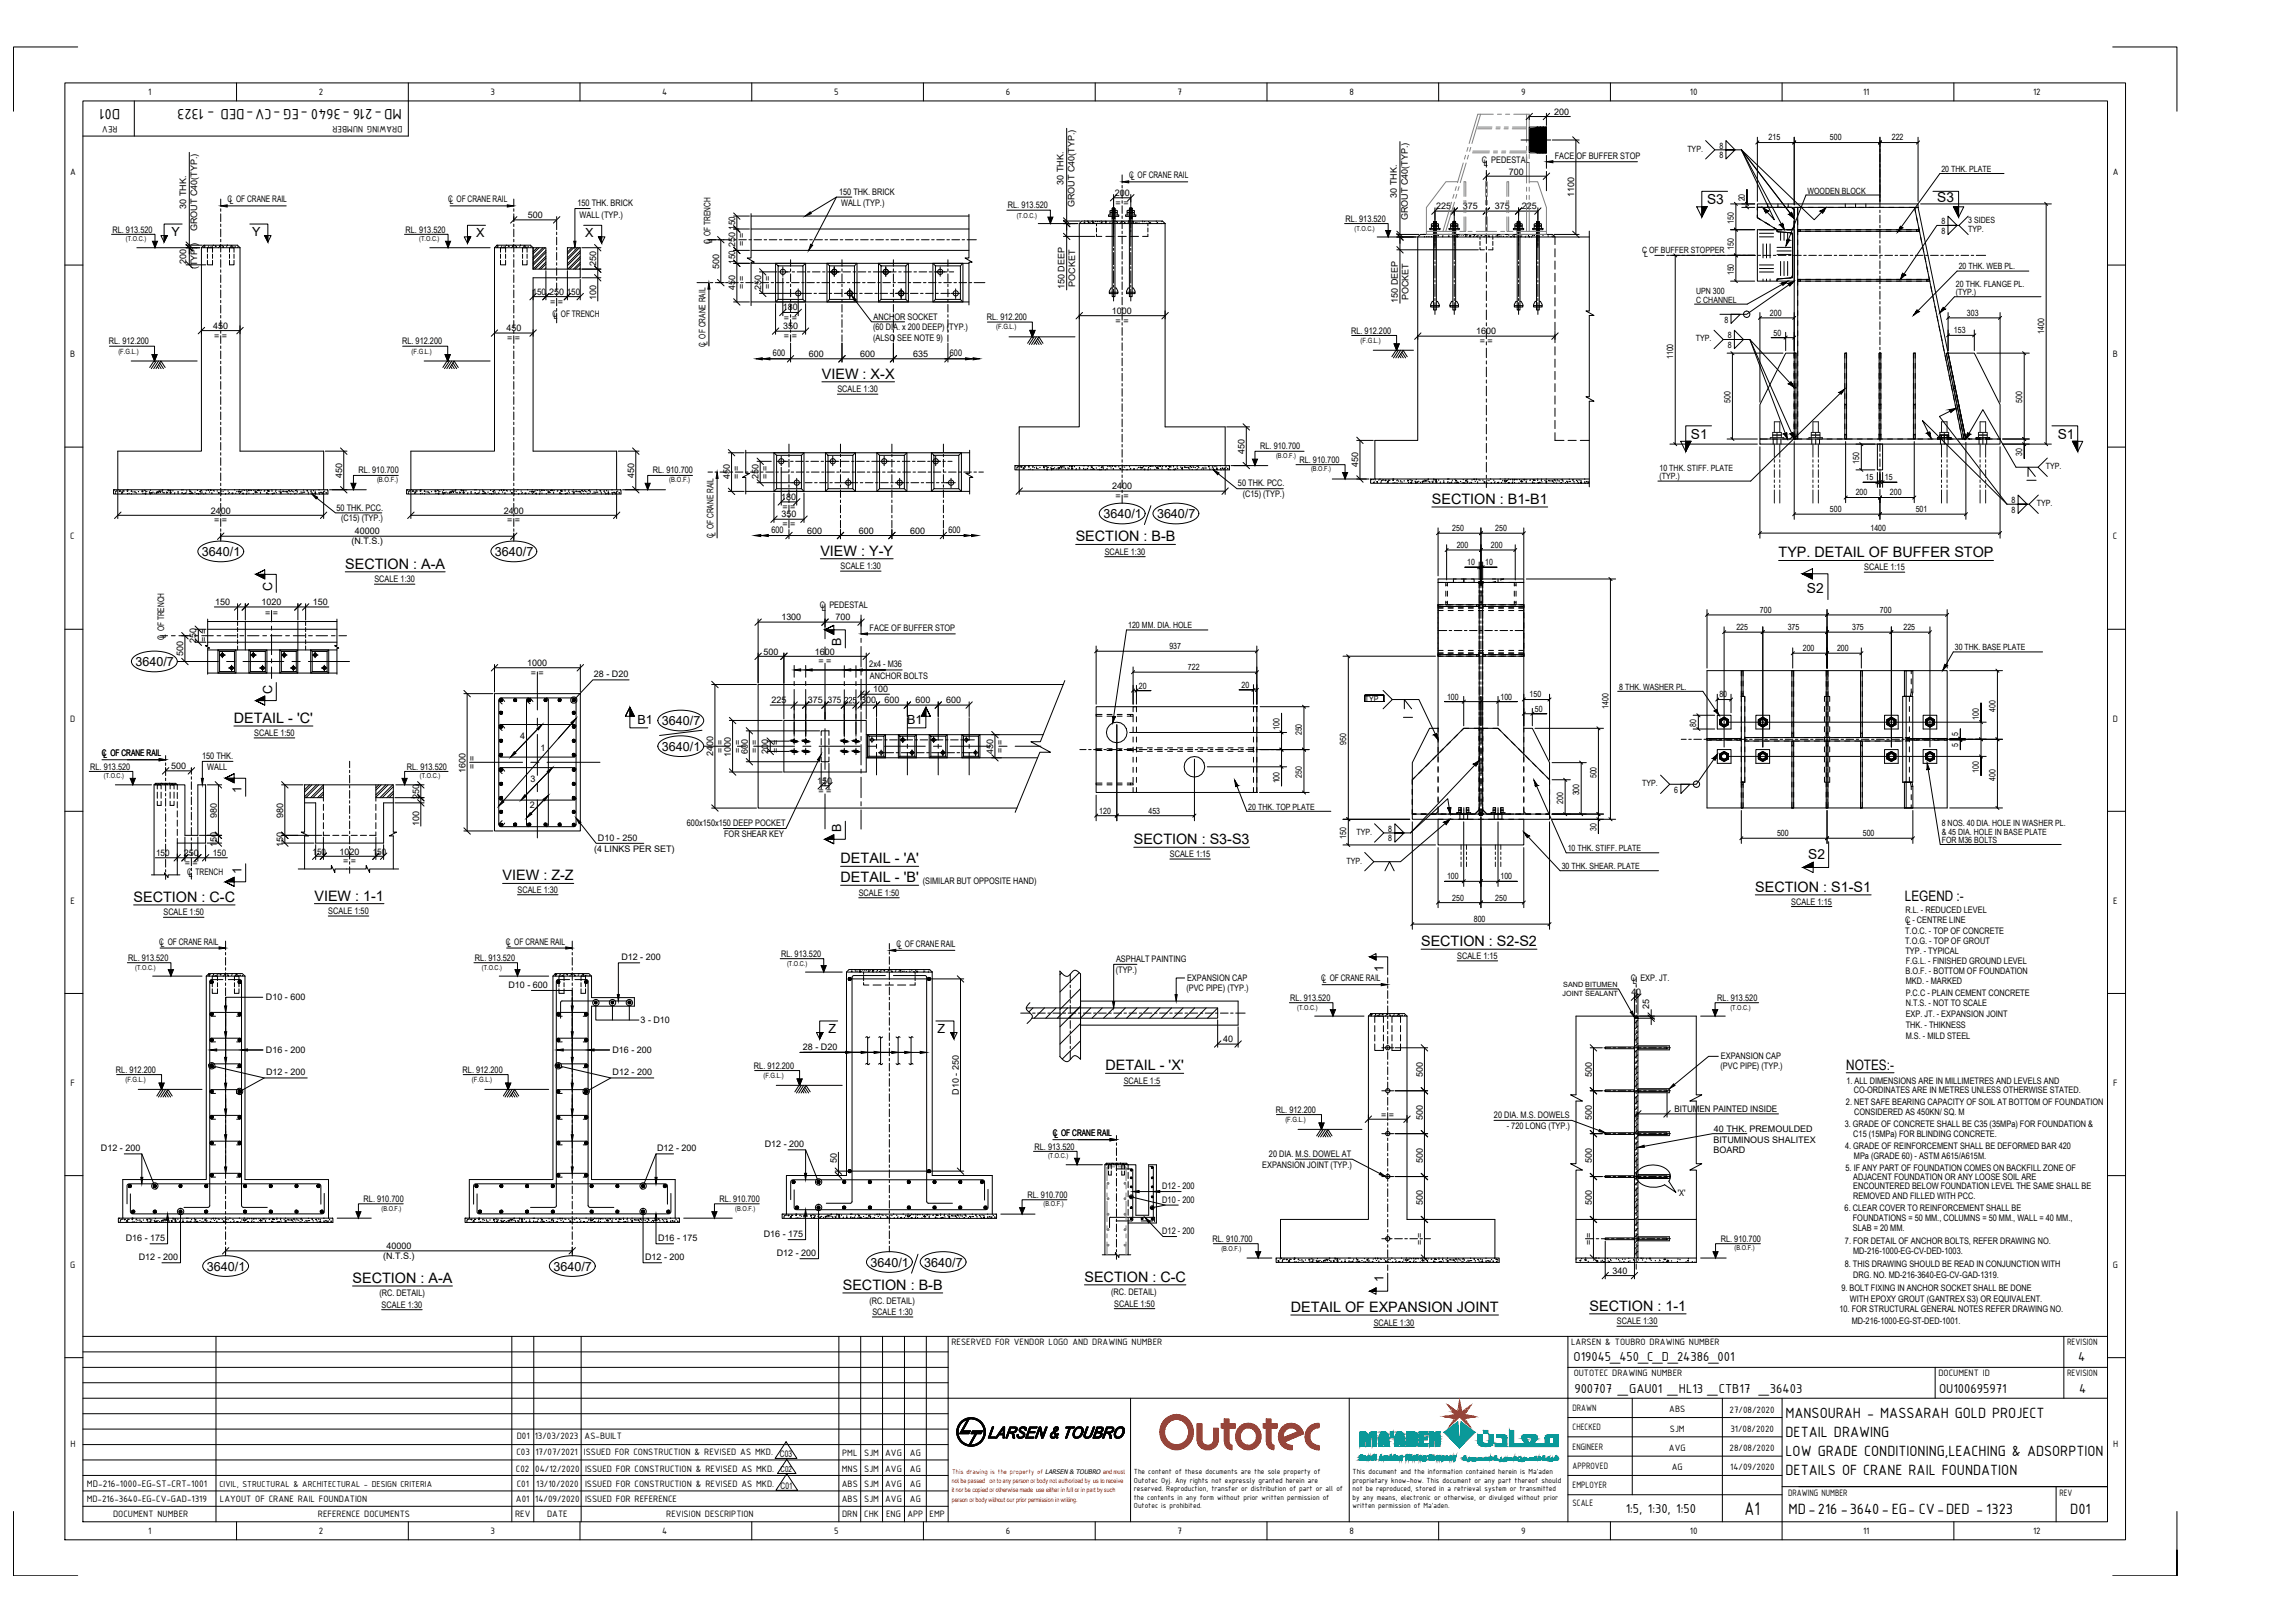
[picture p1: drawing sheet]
<svg xmlns="http://www.w3.org/2000/svg" width="841mm" height="594mm" viewBox="0 0 841 594" stroke-linecap="round" stroke-linejoin="round" font-family="sans-serif">
<defs><g id="words">
<text font-size="7.3" x="639.3" y="554.8">A1</text>
<g font-size="5.9">
<text x="44.1" y="39.8" transform="rotate(-180 44.1 39.8)">D01</text>
<text x="147.3" y="39.8" transform="rotate(-180 147.3 39.8)">MD-216 -3640 -EG -CV-DED - 1323</text>
<text x="654.3" y="519.2">MANSOURAH - MASSARAH GOLD PROJECT</text>
<text x="654.3" y="526.3">DETAIL DRAWING</text>
<text x="654.3" y="533.3">LOW GRADE CONDITIONING,LEACHING &amp; ADSORPTION</text>
<text x="654.3" y="540.4">DETAILS OF CRANE RAIL FOUNDATION</text>
<text x="655.4" y="554.5">MD-216 -3640-EG- CV-DED - 1323</text>
<text x="758.6" y="554.5">D01</text>
</g>
<g font-size="5.3">
<text x="301.2" y="138.7">VIEW : X-X</text>
<text x="524.7" y="184.6">SECTION : B1-B1</text>
<text x="300.6" y="203.6">VIEW : Y-Y</text>
<text x="394.2" y="198.3">SECTION : B-B</text>
<text x="126.5" y="208.3">SECTION : A-A</text>
<text x="651.8" y="204.1">TYP. DETAIL OF BUFFER STOP</text>
<text x="85.7" y="264.8">DETAIL - 'C'</text>
<text x="415.5" y="309.2">SECTION : S3-S3</text>
<text x="308" y="316.2">DETAIL - 'A'</text>
<text x="184.2" y="322.4">VIEW : Z-Z</text>
<text x="308" y="323.1">DETAIL - 'B'</text>
<text x="115.2" y="329.9">VIEW : 1-1</text>
<text x="643.2" y="326.6">SECTION : S1-S1</text>
<text x="698.1" y="330">LEGEND :-</text>
<text x="49" y="330.3">SECTION : C-C</text>
<text x="520.8" y="346.5">SECTION : S2-S2</text>
<text x="405.1" y="392">DETAIL - 'X'</text>
<text x="676.6" y="391.8">NOTES:-</text>
<text x="129.2" y="469.9">SECTION : A-A</text>
<text x="308.8" y="472.4">SECTION : B-B</text>
<text x="397.4" y="469.5">SECTION : C-C</text>
<text x="473" y="480.5">DETAIL OF EXPANSION JOINT</text>
<text x="582.5" y="480.1">SECTION : 1-1</text>
</g>
<g font-size="5.1">
<text x="576.6" y="498.4">O19045_450_C_D_24386_001</text>
<text x="761.6" y="498.4">4</text>
<text x="576.9" y="510.2">900707 _GAU01 _HL13 _CTB17 _36403</text>
<text x="710.6" y="510.2">OU100695971</text>
<text x="761.9" y="510.2">4</text>
<text x="595.8" y="554.1">1:5, 1:30, 1:50</text>
</g>
<g font-size="5">
<text x="625.5" y="74.8">S3</text>
<text x="709.9" y="74.1">S3</text>
<text x="619.7" y="160.7">S1</text>
<text x="754.1" y="160.7">S1</text>
<text x="662.2" y="217.1">S2</text>
<text x="662.6" y="314.6">S2</text>
</g>
<g font-size="4.6">
<text x="62.8" y="86.5">Y</text>
<text x="92.4" y="86.5">Y</text>
<text x="174.5" y="86.9">X</text>
<text x="214.4" y="86.9">X</text>
<text x="404.4" y="189.8">3640/1</text>
<text x="424" y="189.8">3640/7</text>
<text x="74" y="203.7">3640/1</text>
<text x="181.4" y="203.7">3640/7</text>
<text x="99.8" y="216.3" transform="rotate(-90 99.8 216.3)">C</text>
<text x="308.3" y="236.5" transform="rotate(-90 308.3 236.5)">B</text>
<text x="49.6" y="243.9">3640/7</text>
<text x="99.8" y="254" transform="rotate(-90 99.8 254)">C</text>
<text x="233.6" y="265.1">B1</text>
<text x="242.6" y="265.5">3640/7</text>
<text x="332.4" y="265.1">B1</text>
<text x="242.6" y="275">3640/1</text>
<text x="88.5" y="290.6" transform="rotate(-90 88.5 290.6)">1</text>
<text x="308.3" y="304.7" transform="rotate(-90 308.3 304.7)">B</text>
<text x="88.5" y="320" transform="rotate(-90 88.5 320)">1</text>
<text x="507.1" y="356" transform="rotate(-90 507.1 356)">1</text>
<text x="303.6" y="378.3">Z</text>
<text x="343.5" y="378.3">Z</text>
<text x="75.8" y="465.4">3640/1</text>
<text x="202.8" y="465.4">3640/7</text>
<text x="319" y="463.9">3640/1</text>
<text x="338.7" y="463.9">3640/7</text>
<text x="507.1" y="469.5" transform="rotate(-90 507.1 469.5)">1</text>
</g>
<text font-size="3.8" x="31.9" y="544.7">MD-216-1000-EG-ST-CRT-1001</text>
<g font-size="3.7">
<text x="54.3" y="34.8">1</text>
<text x="116.8" y="34.8">2</text>
<text x="179.8" y="34.7">3</text>
<text x="242.7" y="34.8">4</text>
<text x="305.6" y="34.7">5</text>
<text x="368.6" y="34.8">6</text>
<text x="431.5" y="34.8">7</text>
<text x="494.5" y="34.8">8</text>
<text x="557.4" y="34.7">9</text>
<text x="619.3" y="34.8">10</text>
<text x="682.7" y="34.8">11</text>
<text x="745.1" y="34.8">12</text>
<text x="43.1" y="46.3" transform="rotate(-180 43.1 46.3)">REV</text>
<text x="147.5" y="46.3" transform="rotate(-180 147.5 46.3)">DRAWING NUMBER</text>
<text x="25.7" y="64.2">A</text>
<text x="774.2" y="64.2">A</text>
<text x="25.8" y="130.9">B</text>
<text x="774.3" y="130.9">B</text>
<text x="25.8" y="197.6">C</text>
<text x="774.3" y="197.6">C</text>
<text x="25.7" y="264.3">D</text>
<text x="774.3" y="264.3">D</text>
<text x="25.8" y="331">E</text>
<text x="774.4" y="331">E</text>
<text x="25.9" y="397.7">F</text>
<text x="774.4" y="397.7">F</text>
<text x="25.8" y="464.4">G</text>
<text x="774.3" y="464.4">G</text>
<text x="348.6" y="492.8">RESERVED FOR VENDOR LOGO AND DRAWING NUMBER</text>
<text x="575.8" y="492.8">LARSEN &amp; TOUBRO DRAWING NUMBER</text>
<text x="757.5" y="492.8">REVISION</text>
<text x="576.7" y="504.1">OUTOTEC DRAWING NUMBER</text>
<text x="710.3" y="504.1">DOCUMENT ID</text>
<text x="757.5" y="504.1">REVISION</text>
<text x="576.3" y="516.8">DRAWN</text>
<text x="611.7" y="517.3">ABS</text>
<text x="633.8" y="517.5">27/08/2020</text>
<text x="189.4" y="527.2">D01</text>
<text x="195.9" y="527.2">13/03/2023</text>
<text x="214.2" y="527.2">AS-BUILT</text>
<text x="576.3" y="523.9">CHECKED</text>
<text x="612" y="524.4">SJM</text>
<text x="634.1" y="524.4">31/08/2020</text>
<text x="25.8" y="530.1">H</text>
<text x="189.3" y="532.9">C03</text>
<text x="196.2" y="532.9">17/07/2021</text>
<text x="214" y="532.9">ISSUED FOR CONSTRUCTION &amp; REVISED AS MKD.</text>
<text x="308.6" y="533.3">PML</text>
<text x="316.7" y="533.3">SJM</text>
<text x="324.4" y="533.3">AVG</text>
<text x="333.4" y="533.3">AG</text>
<text x="576.3" y="531">ENGINEER</text>
<text x="611.6" y="531.3">AVG</text>
<text x="633.8" y="531.4">28/08/2020</text>
<text x="774.3" y="530.1">H</text>
<text x="189.1" y="539">C02</text>
<text x="196.2" y="539">04/12/2020</text>
<text x="214.4" y="539">ISSUED FOR CONSTRUCTION &amp; REVISED AS MKD.</text>
<text x="308.5" y="539">MNS</text>
<text x="316.7" y="539">SJM</text>
<text x="324.4" y="539">AVG</text>
<text x="333.4" y="539">AG</text>
<text x="576.3" y="538">APPROVED</text>
<text x="612.6" y="538.5">AG</text>
<text x="634.1" y="538.5">14/09/2020</text>
<text x="189.3" y="544.6">C01</text>
<text x="196.5" y="544.6">13/10/2020</text>
<text x="214.4" y="544.6">ISSUED FOR CONSTRUCTION &amp; REVISED AS MKD.</text>
<text x="308.5" y="544.6">ABS</text>
<text x="316.7" y="544.6">SJM</text>
<text x="324.4" y="544.6">AVG</text>
<text x="333.4" y="544.6">AG</text>
<text x="576.3" y="545.1">EMPLOYER</text>
<text x="31.8" y="550.3">MD-216-3640-EG-CV-GAD-1319</text>
<text x="80.6" y="550.3">LAYOUT OF CRANE RAIL FOUNDATION</text>
<text x="189.1" y="550.3">A01</text>
<text x="196.2" y="550.3">14/09/2020</text>
<text x="214.4" y="550.3">ISSUED FOR REFERENCE</text>
<text x="308.5" y="550.3">ABS</text>
<text x="316.7" y="550.3">SJM</text>
<text x="324.4" y="550.3">AVG</text>
<text x="333.4" y="550.3">AG</text>
<text x="576.3" y="551.6">SCALE</text>
<text x="655.3" y="548">DRAWING NUMBER</text>
<text x="754.7" y="548">REV</text>
<text x="41.4" y="555.7">DOCUMENT NUMBER</text>
<text x="116.5" y="555.7">REFERENCE DOCUMENTS</text>
<text x="188.8" y="555.7">REV</text>
<text x="200.5" y="555.7">DATE</text>
<text x="244.2" y="555.7">REVISION DESCRIPTION</text>
<text x="308.6" y="555.7">DRN</text>
<text x="316.7" y="555.7">CHK</text>
<text x="324.7" y="555.7">ENG</text>
<text x="332.5" y="555.7">APP</text>
<text x="340.6" y="555.7">EMP</text>
<text x="54.3" y="561.7">1</text>
<text x="116.8" y="561.8">2</text>
<text x="179.8" y="561.7">3</text>
<text x="242.7" y="561.7">4</text>
<text x="305.6" y="561.7">5</text>
<text x="368.6" y="561.8">6</text>
<text x="431.5" y="561.7">7</text>
<text x="494.5" y="561.7">8</text>
<text x="557.4" y="561.9">9</text>
<text x="619.3" y="561.7">10</text>
<text x="682.7" y="561.7">11</text>
<text x="745.1" y="561.8">12</text>
</g>
<text font-size="3.4" x="80.4" y="544.6">CIVIL, STRUCTURAL &amp; ARCHITECTURAL - DESIGN CRITERIA</text>
<g font-size="3.3">
<text x="569.5" y="42.1">200</text>
<text x="543" y="59.8">C PEDESTAL</text>
<text x="569.8" y="58.2">FACE OF BUFFER STOP</text>
<text x="413.8" y="65.3">C OF CRANE RAIL</text>
<text x="543.7" y="60.9">L</text>
<text x="552.9" y="63.9">700</text>
<text x="307.5" y="71.3">150 THK. BRICK</text>
<text x="389.7" y="67.6" transform="rotate(-90 389.7 67.6)">30 THK.</text>
<text x="408.5" y="71.6">200</text>
<text x="414.6" y="66.1">L</text>
<text x="68.2" y="76.4" transform="rotate(-90 68.2 76.4)">30 THK.</text>
<text x="83.4" y="74.1">C OF CRANE RAIL</text>
<text x="84.2" y="74.9">L</text>
<text x="164.2" y="74.1">C OF CRANE RAIL</text>
<text x="164.8" y="74.9">L</text>
<text x="211.6" y="75.5">150 THK. BRICK</text>
<text x="308.2" y="75.5">WALL (TYP.)</text>
<text x="369.3" y="76.3">RL. 913.520</text>
<text x="393.7" y="75.8" transform="rotate(-90 393.7 75.8)">GROUT C40(TYP.)</text>
<text x="408.8" y="75.6">= =</text>
<text x="511.9" y="72.5" transform="rotate(-90 511.9 72.5)">30 THK.</text>
<text x="526.3" y="76.7">225</text>
<text x="536.1" y="76.7">375</text>
<text x="547.8" y="76.7">375</text>
<text x="557.7" y="76.7">225</text>
<text x="576.9" y="72.3" transform="rotate(-90 576.9 72.3)">1100</text>
<text x="193.4" y="79.9">500</text>
<text x="212.4" y="79.7">WALL (TYP.)</text>
<text x="493.1" y="81.3">RL. 913.520</text>
<text x="515.9" y="80.7" transform="rotate(-90 515.9 80.7)">GROUT C40(TYP.)</text>
<text x="41.2" y="85.2">RL. 913.520</text>
<text x="72.2" y="84.6" transform="rotate(-90 72.2 84.6)">GROUT C40(TYP.)</text>
<text x="148.6" y="85.2">RL. 913.520</text>
<text x="260.3" y="89.5" transform="rotate(-90 260.3 89.5)">C OF TRENCH</text>
<text x="261" y="89" transform="rotate(-90 261 89)">L</text>
<text x="269.4" y="84.1" transform="rotate(-90 269.4 84.1)">150</text>
<text x="269.4" y="90.5" transform="rotate(-90 269.4 90.5)">250</text>
<text x="273" y="90.2" transform="rotate(-90 273 90.2)">= =</text>
<text x="68.2" y="96.6" transform="rotate(-90 68.2 96.6)">200</text>
<text x="72.2" y="98.7" transform="rotate(-90 72.2 98.7)">(TYP.)</text>
<text x="218.4" y="97.4" transform="rotate(-90 218.4 97.4)">250</text>
<text x="263.5" y="98.4" transform="rotate(-90 263.5 98.4)">500</text>
<text x="269.4" y="96.7" transform="rotate(-90 269.4 96.7)">150</text>
<text x="269.4" y="106.2" transform="rotate(-90 269.4 106.2)">450</text>
<text x="273" y="105.9" transform="rotate(-90 273 105.9)">= =</text>
<text x="278.9" y="106.2" transform="rotate(-90 278.9 106.2)">250</text>
<text x="282.5" y="105.9" transform="rotate(-90 282.5 105.9)">= =</text>
<text x="390" y="105.9" transform="rotate(-90 390 105.9)">150 DEEP</text>
<text x="394" y="105" transform="rotate(-90 394 105)">POCKET</text>
<text x="195.1" y="108">150</text>
<text x="201.3" y="108">250</text>
<text x="201.6" y="111.6">= =</text>
<text x="207.7" y="108">150</text>
<text x="218.4" y="110" transform="rotate(-90 218.4 110)">100</text>
<text x="286.8" y="113.7">180</text>
<text x="512.2" y="110.8" transform="rotate(-90 512.2 110.8)">150 DEEP</text>
<text x="516.2" y="109.9" transform="rotate(-90 516.2 109.9)">POCKET</text>
<text x="202.4" y="116.3">C OF TRENCH</text>
<text x="203" y="117">L</text>
<text x="287.3" y="117.6">= =</text>
<text x="320.1" y="117.1">ANCHOR SOCKET</text>
<text x="361.6" y="117.3">RL. 912.200</text>
<text x="407.5" y="115">1000</text>
<text x="408.8" y="118.5">= =</text>
<text x="78.2" y="120.5">450</text>
<text x="78.5" y="124.1">= =</text>
<text x="185.6" y="121.4">450</text>
<text x="185.9" y="124.9">= =</text>
<text x="287" y="120.7">350</text>
<text x="287.3" y="124.2">= =</text>
<text x="319.9" y="121">(60 DIA. x 200 DEEP) (TYP.)</text>
<text x="319.9" y="125">(ALSO SEE NOTE 9)</text>
<text x="495.1" y="122.2">RL. 912.200</text>
<text x="540.9" y="122.5">1600</text>
<text x="39.9" y="126.1">RL. 912.200</text>
<text x="147.3" y="126.1">RL. 912.200</text>
<text x="258.5" y="127.1" transform="rotate(-90 258.5 127.1)">C OF CRANE RAIL</text>
<text x="259.2" y="126.5" transform="rotate(-90 259.2 126.5)">L</text>
<text x="283.2" y="130.2">600</text>
<text x="296.4" y="130.8">600</text>
<text x="315.2" y="130.8">600</text>
<text x="334.6" y="130.8">635</text>
<text x="348.1" y="130.2">600</text>
<text x="542.3" y="126.1">= =</text>
<text x="306.9" y="143.7">SCALE 1:30</text>
<text x="456.1" y="166.1" transform="rotate(-90 456.1 166.1)">450</text>
<text x="461.8" y="164.5">RL. 910.700</text>
<text x="131.4" y="173.4">RL. 910.700</text>
<text x="239.3" y="173.4">RL. 910.700</text>
<text x="476.2" y="169.4">RL. 910.700</text>
<text x="497.7" y="171" transform="rotate(-90 497.7 171)">450</text>
<text x="125.3" y="175" transform="rotate(-90 125.3 175)">450</text>
<text x="232.4" y="175" transform="rotate(-90 232.4 175)">450</text>
<text x="267.4" y="175.6" transform="rotate(-90 267.4 175.6)">450</text>
<text x="271" y="175.3" transform="rotate(-90 271 175.3)">= =</text>
<text x="278" y="175.6" transform="rotate(-90 278 175.6)">250</text>
<text x="281.5" y="175.3" transform="rotate(-90 281.5 175.3)">= =</text>
<text x="407.6" y="179.3">2400</text>
<text x="453.7" y="178.1">50 THK. PCC.</text>
<text x="286.3" y="183.1">180</text>
<text x="408.8" y="182.8">= =</text>
<text x="455.4" y="182.1">(C15) (TYP.)</text>
<text x="77.2" y="188.1">2400</text>
<text x="78.5" y="191.7">= =</text>
<text x="123.3" y="187">50 THK. PCC.</text>
<text x="125" y="191">(C15) (TYP.)</text>
<text x="184.6" y="188.1">2400</text>
<text x="185.9" y="191.7">= =</text>
<text x="286.4" y="189.5">350</text>
<text x="286.8" y="187">= =</text>
<text x="130" y="195.8">40000</text>
<text x="261.5" y="196.9" transform="rotate(-90 261.5 196.9)">C OF CRANE RAIL</text>
<text x="262.2" y="196.4" transform="rotate(-90 262.2 196.4)">L</text>
<text x="282.7" y="195.4">600</text>
<text x="286.8" y="193.1">= =</text>
<text x="295.9" y="195.5">600</text>
<text x="314.7" y="195.5">600</text>
<text x="333.5" y="195.5">600</text>
<text x="347.5" y="195.4">600</text>
<text x="128.8" y="199.4">(N.T.S.)</text>
<text x="404.8" y="203.2">SCALE 1:30</text>
<text x="308" y="208.5">SCALE 1:30</text>
<text x="683.2" y="208.9">SCALE 1:15</text>
<text x="137.2" y="213.2">SCALE 1:30</text>
<text x="78.8" y="221.7">150</text>
<text x="95.8" y="221.5">1020</text>
<text x="114.6" y="221.7">150</text>
<text x="97.1" y="225.4">= =</text>
<text x="286.3" y="227.3">1300</text>
<text x="300.5" y="222.6">C PEDESTAL</text>
<text x="301.1" y="223.7">L</text>
<text x="306.2" y="227.3">700</text>
<text x="60.8" y="233.8" transform="rotate(-90 60.8 233.8)">L</text>
<text x="318.7" y="231">FACE OF BUFFER STOP</text>
<text x="60.1" y="234.4" transform="rotate(-90 60.1 234.4)">C OF TRENCH</text>
<text x="71.9" y="235.6" transform="rotate(-90 71.9 235.6)">250</text>
<text x="75.8" y="235.2" transform="rotate(-90 75.8 235.2)">= =</text>
<text x="279.8" y="239.7">500</text>
<text x="298.6" y="239.7">1600</text>
<text x="67.1" y="240.3" transform="rotate(-90 67.1 240.3)">500</text>
<text x="193.2" y="243.9">1000</text>
<text x="300" y="243.3">= =</text>
<text x="318.5" y="244.4">2x4 - M36</text>
<text x="194.5" y="247.5">= =</text>
<text x="217.7" y="248">28 - D20</text>
<text x="318.8" y="248.5">ANCHOR BOLTS</text>
<text x="282.7" y="257.6">225</text>
<text x="296.1" y="257.6">375</text>
<text x="303.4" y="257.6">375</text>
<text x="309.3" y="257.6">225</text>
<text x="315.6" y="257.6">300</text>
<text x="320" y="253.6">100</text>
<text x="324.1" y="257.6">600</text>
<text x="335.4" y="257.6">600</text>
<text x="346.7" y="257.6">600</text>
<text x="93.1" y="269.6">SCALE 1:50</text>
<text x="190.7" y="270.8">4</text>
<text x="198" y="275.1">1</text>
<text x="265" y="275.7" transform="rotate(-90 265 275.7)">= =</text>
<text x="271.4" y="275.7" transform="rotate(-90 271.4 275.7)">= =</text>
<text x="277.6" y="275.7" transform="rotate(-90 277.6 275.7)">= =</text>
<text x="285.4" y="275.7" transform="rotate(-90 285.4 275.7)">= =</text>
<text x="367.6" y="275.7" transform="rotate(-90 367.6 275.7)">= =</text>
<text x="33" y="281.9">RL. 913.520</text>
<text x="37.4" y="277">C OF CRANE RAIL</text>
<text x="38" y="277.7">L</text>
<text x="62.7" y="281.7">500</text>
<text x="74" y="278">150 THK.</text>
<text x="149.1" y="281.9">RL. 913.520</text>
<text x="174.1" y="281.6" transform="rotate(-90 174.1 281.6)">= =</text>
<text x="261.4" y="277" transform="rotate(-90 261.4 277)">2400</text>
<text x="267.8" y="277.1" transform="rotate(-90 267.8 277.1)">1000</text>
<text x="274" y="276.1" transform="rotate(-90 274 276.1)">600</text>
<text x="281.5" y="276" transform="rotate(-90 281.5 276)">200</text>
<text x="364" y="276" transform="rotate(-90 364 276)">450</text>
<text x="76" y="282.2">WALL</text>
<text x="170.5" y="283" transform="rotate(-90 170.5 283)">1600</text>
<text x="194.4" y="286.6">3</text>
<text x="299.5" y="287">150</text>
<text x="153.6" y="292.5" transform="rotate(-90 153.6 292.5)">250</text>
<text x="300" y="290.9">= =</text>
<text x="79.4" y="299.4" transform="rotate(-90 79.4 299.4)">980</text>
<text x="103.7" y="299.4" transform="rotate(-90 103.7 299.4)">980</text>
<text x="194.2" y="296.1">2</text>
<text x="153.6" y="302.4" transform="rotate(-90 153.6 302.4)">100</text>
<text x="251.7" y="302.5">600x150x150 DEEP POCKET</text>
<text x="79.4" y="310.2" transform="rotate(-90 79.4 310.2)">150</text>
<text x="103.7" y="310.2" transform="rotate(-90 103.7 310.2)">150</text>
<text x="219.1" y="307.9">D10 - 250</text>
<text x="265.4" y="306.7">FOR SHEAR KEY</text>
<text x="57.2" y="313.5">150</text>
<text x="67.4" y="313.4">250</text>
<text x="67.8" y="317.3">= =</text>
<text x="78" y="313.5">150</text>
<text x="114.5" y="313">150</text>
<text x="124.4" y="313">1020</text>
<text x="125.8" y="316.6">= =</text>
<text x="136.6" y="313">150</text>
<text x="217.7" y="312.2">(4 LINKS PER SET)</text>
<text x="428.7" y="313.9">SCALE 1:15</text>
<text x="68.6" y="320.4">C TRENCH</text>
<text x="69.2" y="321.1">L</text>
<text x="338.1" y="323.6">(SIMILAR BUT OPPOSITE HAND)</text>
<text x="189.6" y="327">SCALE 1:30</text>
<text x="314.7" y="328.1">SCALE 1:50</text>
<text x="59.9" y="335.3">SCALE 1:50</text>
<text x="120.3" y="334.8">SCALE 1:50</text>
<text x="656.4" y="331.4">SCALE 1:15</text>
<text x="698.2" y="334.3">R.L. - REDUCED LEVEL</text>
<text x="698.1" y="338">C - CENTRE LINE</text>
<text x="698.8" y="338.7">L</text>
<text x="58.4" y="346">C OF CRANE RAIL</text>
<text x="59" y="346.7">L</text>
<text x="185.4" y="346">C OF CRANE RAIL</text>
<text x="186" y="346.7">L</text>
<text x="328.5" y="346.8">C OF CRANE RAIL</text>
<text x="329.2" y="347.5">L</text>
<text x="698.1" y="342.2">T.O.C. - TOP OF CONCRETE</text>
<text x="698.1" y="345.8">T.O.G. - TOP OF GROUT</text>
<text x="47" y="352">RL. 913.520</text>
<text x="174.1" y="352">RL. 913.520</text>
<text x="227.7" y="351.7">D12 - 200</text>
<text x="286.2" y="350.5">RL. 913.520</text>
<text x="409" y="352.4">ASPHALT PAINTING</text>
<text x="534" y="351.3">SCALE 1:15</text>
<text x="698.2" y="349.4">TYP. - TYPICAL</text>
<text x="698.4" y="353">F.G.L. - FINISHED GROUND LEVEL</text>
<text x="408.9" y="356.3">(TYP.)</text>
<text x="435" y="359.4">EXPANSION CAP</text>
<text x="484.2" y="359.4">C OF CRANE RAIL</text>
<text x="597.7" y="359.1">C EXP. JT.</text>
<text x="698.3" y="356.8">B.O.F. - BOTTOM OF FOUNDATION</text>
<text x="186.3" y="361.8">D10 - 600</text>
<text x="434.7" y="363">(PVC PIPE) (TYP.)</text>
<text x="484.8" y="360.1">L</text>
<text x="597.8" y="364.6">40</text>
<text x="598.4" y="360.2">L</text>
<text x="698.4" y="364.6">P.C.C - PLAIN CEMENT CONCRETE</text>
<text x="698.4" y="360.6">MKD. - MARKED</text>
<text x="97.4" y="366.4">D10 - 600</text>
<text x="472.8" y="366.6">RL. 913.520</text>
<text x="604.3" y="369.6" transform="rotate(-90 604.3 369.6)">25</text>
<text x="629.3" y="366.6">RL. 913.520</text>
<text x="698.4" y="368.6">N.T.S. - NOT TO SCALE</text>
<text x="234.7" y="374.7">3 - D10</text>
<text x="698.4" y="372.6">EXP. JT. - EXPANSION JOINT</text>
<text x="698.4" y="376.6">THK. - THIKNESS</text>
<text x="448.2" y="381.8">40</text>
<text x="698.4" y="380.5">M.S. - MILD STEEL</text>
<text x="97.4" y="385.7">D16 - 200</text>
<text x="224.4" y="385.7">D16 - 200</text>
<text x="294.2" y="384.5">28 - D20</text>
<text x="630.6" y="388">EXPANSION CAP</text>
<text x="42.5" y="392.9">RL. 912.200</text>
<text x="97.5" y="393.8">D12 - 200</text>
<text x="169.5" y="392.9">RL. 912.200</text>
<text x="224.5" y="393.8">D12 - 200</text>
<text x="276.3" y="391.4">RL. 912.200</text>
<text x="521.4" y="394.4" transform="rotate(-90 521.4 394.4)">500</text>
<text x="583.3" y="394.4" transform="rotate(-90 583.3 394.4)">500</text>
<text x="630.5" y="391.6">(PVC PIPE) (TYP.)</text>
<text x="351.4" y="401" transform="rotate(-90 351.4 401)">D10 - 250</text>
<text x="411.8" y="396.9">SCALE 1:5</text>
<text x="676.6" y="397">1. ALL DIMENSIONS ARE IN MILLIMETRES AND LEVELS AND</text>
<text x="679.3" y="400.5">CO-ORDINATES ARE IN METRES UNLESS OTHERWISE STATED.</text>
<text x="467.6" y="407.6">RL. 912.200</text>
<text x="613.6" y="407.3">BITUMEN PAINTED INSIDE</text>
<text x="676.5" y="404.8">2. NET SAFE BEARING CAPACITY OF SOIL AT BOTTOM OF FOUNDATION</text>
<text x="506.1" y="409.3">= =</text>
<text x="521.4" y="410.1" transform="rotate(-90 521.4 410.1)">500</text>
<text x="547.5" y="409.4">20 DIA. M.S. DOWELS</text>
<text x="552.2" y="413.6">- 720 LONG (TYP.)</text>
<text x="583.3" y="410.1" transform="rotate(-90 583.3 410.1)">500</text>
<text x="676" y="412.8">3. GRADE OF CONCRETE SHALL BE C35 (35MPa) FOR FOUNDATION &amp;</text>
<text x="679.5" y="408.3">CONSIDERED AS 450KN/ SQ. M</text>
<text x="385.8" y="416.2">C OF CRANE RAIL</text>
<text x="386.4" y="416.9">L</text>
<text x="627.9" y="418.5">BITUMINOUS SHALITEX</text>
<text x="628.1" y="414.5">40 THK. PREMOULDED</text>
<text x="679.1" y="416.5">C15 (15MPa) FOR BLINDING CONCRETE.</text>
<text x="37" y="421.6">D12 - 200</text>
<text x="240.8" y="421.6">D12 - 200</text>
<text x="280.2" y="420.1">D12 - 200</text>
<text x="379.1" y="421.1">RL. 913.520</text>
<text x="465" y="423.6">20 DIA. M.S. DOWEL AT</text>
<text x="521.4" y="425.8" transform="rotate(-90 521.4 425.8)">500</text>
<text x="583.3" y="425.8" transform="rotate(-90 583.3 425.8)">500</text>
<text x="627.9" y="422.4">BOARD</text>
<text x="676.1" y="420.9">4. GRADE OF REINFORCEMENT SHALL BE DEFORMED BAR 420</text>
<text x="679.4" y="424.3">MPa (GRADE 60) - ASTM A615/A615M.</text>
<text x="306.6" y="426.1" transform="rotate(-90 306.6 426.1)">50</text>
<text x="462.6" y="427.9">EXPANSION JOINT (TYP.)</text>
<text x="676.3" y="428.8">5. IF ANY PART OF FOUNDATION COMES ON BACKFILL ZONE OF</text>
<text x="425.9" y="435.7">D12 - 200</text>
<text x="679.1" y="435.6">ENCOUNTERED BELOW FOUNDATION LEVEL THE SAME SHALL BE</text>
<text x="679.1" y="432.2">ADJACENT FOUNDATION OR ANY LOOSE SOIL ARE</text>
<text x="133.3" y="440.2">RL. 910.700</text>
<text x="263.7" y="440.2">RL. 910.700</text>
<text x="376.5" y="438.6">RL. 910.700</text>
<text x="425.9" y="440.6">D10 - 200</text>
<text x="521.4" y="441.5" transform="rotate(-90 521.4 441.5)">500</text>
<text x="583.3" y="441.5" transform="rotate(-90 583.3 441.5)">500</text>
<text x="614.8" y="438.2">'X'</text>
<text x="676" y="443.6">6. CLEAR COVER TO REINFORCEMENT SHALL BE</text>
<text x="679.1" y="439.1">REMOVED AND FILLED WITH PCC.</text>
<text x="679" y="447.2">FOUNDATIONS = 50 MM., COLUMNS = 50 MM., WALL = 40 MM.,</text>
<text x="46.1" y="454.5">D16 - 175</text>
<text x="241.2" y="454.5">D16 - 175</text>
<text x="279.9" y="452.9">D16 - 175</text>
<text x="425.9" y="452.1">D12 - 200</text>
<text x="444.4" y="454.8">RL. 910.700</text>
<text x="630.6" y="454.8">RL. 910.700</text>
<text x="676.1" y="455.7">7. FOR DETAIL OF ANCHOR BOLTS, REFER DRAWING NO.</text>
<text x="679" y="451">SLAB = 20 MM.</text>
<text x="50.8" y="461.4">D12 - 200</text>
<text x="140.4" y="461.1">(N.T.S.)</text>
<text x="141.7" y="457.5">40000</text>
<text x="236.4" y="461.4">D12 - 200</text>
<text x="284.6" y="459.9">D12 - 200</text>
<text x="521.4" y="456.1" transform="rotate(-90 521.4 456.1)">= =</text>
<text x="583.3" y="456.1" transform="rotate(-90 583.3 456.1)">= =</text>
<text x="679.1" y="459.3">MD-216-1000-EG-CV-DED-1003.</text>
<text x="590.9" y="466.6">340</text>
<text x="676" y="463.9">8. THIS DRAWING SHOULD BE READ IN CONJUNCTION WITH</text>
<text x="674.8" y="472.8">9. BOLT FIXING IN ANCHOR SOCKET SHALL BE DONE</text>
<text x="679.1" y="468.1">DRG. NO. MD-216-3640-EG-CV-GAD-1319.</text>
<text x="139.1" y="474.8">(RC. DETAIL)</text>
<text x="139.9" y="479">SCALE 1:30</text>
<text x="318.6" y="477.5">(RC. DETAIL)</text>
<text x="407.2" y="474.4">(RC. DETAIL)</text>
<text x="408.3" y="478.6">SCALE 1:50</text>
<text x="677.9" y="476.9">WITH EPOXY GROUT (GANTREX S3) OR EQUIVALENT.</text>
<text x="319.7" y="481.7">SCALE 1:30</text>
<text x="503.4" y="485.5">SCALE 1:30</text>
<text x="592.5" y="485">SCALE 1:30</text>
<text x="674.1" y="480.6">10. FOR STRUCTURAL GENERAL NOTES REFER DRAWING NO.</text>
<text x="678.6" y="484.8">MD-216-1000-EG-ST-DED-1001.</text>
<text x="285.8" y="533.6">C03</text>
<text x="286.1" y="545.3">C01</text>
</g>
<g font-size="3.1">
<text x="648.1" y="51.4">215</text>
<text x="670.6" y="51.4">500</text>
<text x="693.3" y="51.4">222</text>
<text x="618.3" y="55.6">TYP.</text>
<text x="630.1" y="54.4">8</text>
<text x="630.1" y="57.9">8</text>
<text x="711.4" y="63">20 THK. PLATE</text>
<text x="662.4" y="70.9">WOODEN BLOCK</text>
<text x="639.4" y="73.8" transform="rotate(-90 639.4 73.8)">20</text>
<text x="635.4" y="82" transform="rotate(-90 635.4 82)">150</text>
<text x="711.4" y="82.1">8</text>
<text x="721.3" y="81.7">3 SIDES</text>
<text x="711.4" y="85.6">8</text>
<text x="721.3" y="84.8">TYP.</text>
<text x="601.8" y="92.6">C OF BUFFER STOPPER</text>
<text x="602.5" y="94">L</text>
<text x="635.4" y="91.5" transform="rotate(-90 635.4 91.5)">150</text>
<text x="635.4" y="100.9" transform="rotate(-90 635.4 100.9)">150</text>
<text x="717.8" y="98.7">20 THK. WEB PL.</text>
<text x="621.6" y="107.8">UPN 300</text>
<text x="716.8" y="105.1">20 THK. FLANGE PL.</text>
<text x="621.6" y="110.8">C CHANNEL</text>
<text x="716.8" y="108.1">(TYP.)</text>
<text x="631.9" y="118.2">8</text>
<text x="648.6" y="115.7">200</text>
<text x="720.8" y="115.7">303</text>
<text x="621.4" y="125">TYP.</text>
<text x="633.2" y="123.9">8</text>
<text x="650" y="122.9">50</text>
<text x="716.1" y="122.1">153</text>
<text x="749.1" y="122.2" transform="rotate(-90 749.1 122.2)">1400</text>
<text x="613.1" y="131.6" transform="rotate(-90 613.1 131.6)">1100</text>
<text x="633.2" y="127.4">8</text>
<text x="634.1" y="147.7" transform="rotate(-90 634.1 147.7)">500</text>
<text x="741" y="147.7" transform="rotate(-90 741 147.7)">500</text>
<text x="741" y="167.1" transform="rotate(-90 741 167.1)">30</text>
<text x="608.1" y="172.6">10 THK. STIFF. PLATE</text>
<text x="681.3" y="170" transform="rotate(-90 681.3 170)">150</text>
<text x="749.7" y="171.8">TYP.</text>
<text x="608.1" y="175.6">(TYP.)</text>
<text x="683.6" y="175.9">15</text>
<text x="690.7" y="175.9">15</text>
<text x="680" y="181.5">200</text>
<text x="692.6" y="181.5">200</text>
<text x="737.1" y="184.2">8</text>
<text x="746.4" y="185.4">TYP.</text>
<text x="670.6" y="187.6">500</text>
<text x="702" y="187.6">501</text>
<text x="737.1" y="187.8">8</text>
<text x="532.2" y="194.5">250</text>
<text x="547.9" y="194.5">250</text>
<text x="685.4" y="194.5">1400</text>
<text x="533.8" y="200.7">200</text>
<text x="546.3" y="200.7">200</text>
<text x="537.7" y="207">10</text>
<text x="544.2" y="207">10</text>
<text x="644.9" y="224.5">700</text>
<text x="688.9" y="224.5">700</text>
<text x="413.4" y="230.2">120 MM. DIA. HOLE</text>
<text x="636.3" y="230.8">225</text>
<text x="655.1" y="230.8">375</text>
<text x="678.7" y="230.8">375</text>
<text x="697.6" y="230.8">225</text>
<text x="428.5" y="237.8">937</text>
<text x="660.6" y="238.5">200</text>
<text x="673.2" y="238.5">200</text>
<text x="716.4" y="238.2">30 THK. BASE PLATE</text>
<text x="435.3" y="245.4">722</text>
<text x="455" y="251.9">20</text>
<text x="417.4" y="252.2">20</text>
<text x="500.2" y="256.9">TYP.</text>
<text x="530.3" y="256.3">100</text>
<text x="549.9" y="256.3">100</text>
<text x="560.5" y="255.5">150</text>
<text x="593.4" y="252.7">8 THK. WASHER PL.</text>
<text x="630.1" y="255.5">80</text>
<text x="562.4" y="260.7">50</text>
<text x="589.4" y="259.6" transform="rotate(-90 589.4 259.6)">1400</text>
<text x="725.2" y="263.6" transform="rotate(-90 725.2 263.6)">100</text>
<text x="731.2" y="260.8" transform="rotate(-90 731.2 260.8)">400</text>
<text x="468.9" y="267.4" transform="rotate(-90 468.9 267.4)">100</text>
<text x="477.1" y="269.3" transform="rotate(-90 477.1 269.3)">250</text>
<text x="621.6" y="266.2" transform="rotate(-90 621.6 266.2)">80</text>
<text x="717.6" y="269.6" transform="rotate(-90 717.6 269.6)">5</text>
<text x="493.3" y="272.9" transform="rotate(-90 493.3 272.9)">950</text>
<text x="717.6" y="273.7" transform="rotate(-90 717.6 273.7)">5</text>
<text x="468.9" y="286.9" transform="rotate(-90 468.9 286.9)">100</text>
<text x="477.1" y="285" transform="rotate(-90 477.1 285)">250</text>
<text x="585" y="285.1" transform="rotate(-90 585 285.1)">500</text>
<text x="601.8" y="288">TYP.</text>
<text x="725.2" y="283.2" transform="rotate(-90 725.2 283.2)">100</text>
<text x="731.2" y="286" transform="rotate(-90 731.2 286)">400</text>
<text x="578.7" y="291.4" transform="rotate(-90 578.7 291.4)">300</text>
<text x="613.5" y="290.3">6</text>
<text x="402.8" y="298">120</text>
<text x="420.9" y="298">453</text>
<text x="457.4" y="296.6">20 THK. TOP PLATE</text>
<text x="572.8" y="294.5" transform="rotate(-90 572.8 294.5)">200</text>
<text x="497.1" y="305.8">TYP.</text>
<text x="508.7" y="304.6">8</text>
<text x="585" y="304.4" transform="rotate(-90 585 304.4)">30</text>
<text x="711.6" y="305.7">&amp; 45 DIA. HOLE IN BASE PLATE</text>
<text x="711.6" y="302.6">8 NOS. 40 DIA. HOLE IN WASHER PL.</text>
<text x="493.3" y="307.4" transform="rotate(-90 493.3 307.4)">150</text>
<text x="508.7" y="308.2">8</text>
<text x="574.5" y="311.8">10 THK. STIFF. PLATE</text>
<text x="651.2" y="306.3">500</text>
<text x="682.7" y="306.3">500</text>
<text x="711.6" y="308.8">FOR M36 BOLTS</text>
<text x="493.4" y="316.3">TYP.</text>
<text x="530.3" y="322">100</text>
<text x="549.9" y="322">100</text>
<text x="572.3" y="318.4">30 THK. SHEAR. PLATE</text>
<text x="532.2" y="329.8">250</text>
<text x="547.9" y="329.8">250</text>
<text x="540.1" y="337.7">800</text>
</g>
<text font-size="3" x="286.1" y="539.2">C02</text>
<g font-size="2.9">
<text x="415.5" y="539.9">The content of these documents are the sole property of</text>
<text x="495.7" y="539.9">This document and the information contained herein is Ma'aden</text>
<text x="415.5" y="543.1">Outotec Oyj. Any rights not expressly granted herein are</text>
<text x="495.7" y="543.1">proprietary know-how. This document or any part thereof should</text>
<text x="415.5" y="546.2">reserved. Reproduction, transfer or distribution of part or all of</text>
<text x="415.5" y="549.4">the contents in any form without prior written permission of</text>
<text x="495.7" y="546.2">not be reproduced, stored in a retrieval system or transmitted</text>
<text x="495.7" y="549.4">by any means, electronic or otherwise, or divulged without prior</text>
<text x="415.5" y="552.5">Outotec is prohibited.</text>
<text x="495.7" y="552.5">written permission of Ma'aden.</text>
</g>
<g font-size="2.6">
<text x="365.1" y="120.7">(F.G.L.)</text>
<text x="498.6" y="125.6">(F.G.L.)</text>
<text x="43.4" y="129.5">(F.G.L.)</text>
<text x="150.8" y="129.5">(F.G.L.)</text>
<text x="138.2" y="176.7">(B.O.F.)</text>
<text x="245.3" y="176.7">(B.O.F.)</text>
<text x="572.6" y="364.9">JOINT SEALANT</text>
<text x="572.9" y="361.5">SAND BITUMEN</text>
<text x="279.8" y="394.8">(F.G.L.)</text>
<text x="46" y="396.3">(F.G.L.)</text>
<text x="173" y="396.3">(F.G.L.)</text>
<text x="471" y="410.9">(F.G.L.)</text>
</g>
<text font-size="2.6" fill="#f00" x="348.9" y="539.8">This drawing is the property of</text>
<g font-size="2.5">
<text x="372.6" y="79.7">(T.O.C.)</text>
<text x="46.2" y="88.4">(T.O.C.)</text>
<text x="153.6" y="88.4">(T.O.C.)</text>
<text x="496.4" y="84.6">(T.O.C.)</text>
<text x="467.6" y="167.6">(B.O.F.)</text>
<text x="480.5" y="172.6">(B.O.F.)</text>
<text x="38" y="285.1">(T.O.C.)</text>
<text x="153.9" y="285.1">(T.O.C.)</text>
<text x="288.4" y="353.7">(T.O.C.)</text>
<text x="49.6" y="355.1">(T.O.C.)</text>
<text x="176.6" y="355.1">(T.O.C.)</text>
<text x="475.4" y="369.8">(T.O.C.)</text>
<text x="634.1" y="369.8">(T.O.C.)</text>
<text x="384.1" y="424.2">(T.O.C.)</text>
<text x="139.8" y="443.5">(B.O.F.)</text>
<text x="269.4" y="443.5">(B.O.F.)</text>
<text x="382.4" y="441.8">(B.O.F.)</text>
<text x="447.6" y="458.2">(B.O.F.)</text>
<text x="635.7" y="457.9">(B.O.F.)</text>
</g>
<g font-size="2.4" fill="#f00">
<text x="348.8" y="543.2">not be passed on to any person or body not authorized by us to receive</text>
<text x="348.8" y="546.6">it nor be copied or otherwise made use either in full or in part by such</text>
<text x="348.8" y="550">person or body without our prior permission in writing.</text>
</g>
<text font-size="2.3" x="383.1" y="539.8">LARSEN &amp; TOUBRO and must</text>
</g></defs>
<!-- layer: 0 -->
<g fill="none" stroke="#000" stroke-width=".37">
<path d="M544.7 59v2.2M557.4 51.3h3.7M561.6 41.5l-2.3 2.3M562.3 51.3h1.1M564.5 51.3h3.8M566.7 56.9v4.8M567.9 41.5l-2.4 2.3M576.3 50.1l2.4 2.4M625 51.5l3.4 3.4-3.4 3.3M628.4 54.9h9.8M632.5 51.5l3.3 3.4h-3.3h3.3l-3.3 3.3zM638.2 54.9l12 25.6-4.2-4.5"/>
<path d="M638.2 54.9l26.6 25.6 4.3-4.5M638.2 54.9l15.7 29.2M638.2 54.9l19.3 25.1M644 52.2h58.9M644 50.3v23.5M644.6 51.6l-1.2 1.2M657.5 50.3v24.7M658.1 51.6l-1.1 1.2M688.9 50.3v25.7M689.5 51.6l-1.1 1.2M702.9 50.3v23.5M703.4 51.6l-1.1 1.2"/>
<path d="M80.9 72.9v2.7M80.9 76.5v.9M80.9 78.3v2.9M188.3 72.9v2.7M188.3 76.5v.9M188.3 78.3v2.9M189.4 79.3l-2.3 2.4M205.2 79.3l-2.4 2.4M268.8 78l2.4 2.3M275.2 79.1h79.9M369 77h15.9v4.9M389.7 79.8l2.4 2.3"/>
<path d="M407.6 76.4h1v32.2h-1zM409.3 71.3l-2.4 2.3M411.2 64.1v2.9M411.2 67.9v.9M411.2 69.8v2.8M411.2 73.5v.9M411.2 75.4v2.8M411.2 79.1v.9M413.9 76.4h1v32.2h-1zM415.6 71.3l-2.4 2.3M527 76.1l-2.3 2.4M534.1 76.1l-2.4 2.4"/>
<path d="M544.7 62.4v1.2M544.7 64.7v3.5M544.7 69.4v1.1M544.7 71.7v3.5M544.7 76.3v1.2M544.7 78.7v3.5M545.9 76.1l-2.4 2.4M545.9 63.4l-2.4 2.3M557.6 76.1l-2.3 2.4M564.7 76.1l-2.3 2.4M566.7 62.8v1.1M566.7 65.1v4.8"/>
<path d="M567.9 63.4l-2.4 2.3M621.8 75.7h3.7l-1.9 3.8zM633.1 70.1h-9.5v9.4M634.2 74.7h8.8M635.6 74.1l1.1 1.1M636.1 74.7v28.3M638.3 76h4.7M639.6 75.4l1.2 1.1M639.6 74.1l1.2 1.1M640.2 69.4v5.3v-5.3M640.2 74.7v1.3M644 74.7h58.9v1.3h-58.9z"/>
<path d="M644 78.8v.9l1.2 .8M645.7 76h-1.7v.9M647.5 76h1.8M647.8 74.7v1.3M651.2 76h1.9M651.5 74.7v1.3M654.9 76h1.7l.9 .9v2.2v-2.2l-.9-.9h-12.6v3.7l7.2 4.4h1.8h-1.8l-1.2-.7M655.3 74.7v1.3M660.8 76h-2v2.6M662.6 76h1.9M666.3 76h1.9M670 76h1.9"/>
<path d="M673.7 76h1.8M676.2 74.7v1.3M677.4 76h1.9M680 74.7v1.3M681.1 76h1.8M683.8 74.7v1.3M684.8 76h1.8M688.5 76h1.9M688.9 77v.9M688.9 78.8v2.8M689 71.4h-27.2l-7.3 18.6M692.2 76h1.8"/>
<path d="M695.9 76h1.8M699.6 76h2l.4 1.8M702.3 79.6l.4 1.8M702.9 76l-1.2 .2 17.4 84.6M702.9 76l17.2 83.2M703.8 74.7h47.9M708.3 70.1h9.4v9.4M713.9 79.2l3.3 3.4h-3.3h3.3l-3.3 3.3zM715.9 75.7h3.8l-2 3.8zM721.3 79.2l-3.4 3.4 3.4 3.3M734.4 63.6h-23.5l-15.5 21.4M749.3 74.1l1.1 1.1"/>
<path d="M749.8 74.7v88M40.9 85.8h15.9v4.9M50.2 90.7h22M59 86.3h2.3l-1.2 2.4zM66.7 82.1h-6.6v6.6M68.2 89.5l2.4 2.4M68.2 88.6l2.4 2.3M68.2 95.8l2.4 2.4M73.8 90.7h14.2v74.5h30.6v14.2h-75.4v-14.2h30.6zM74.6 89.9l.3-.1v.4l-.3-.3M80.6 89.8l.2 .1-.1 .2zM80.9 82.1v.9"/>
<path d="M80.9 83.9v2.8M80.9 87.6v1M80.9 89.5v2.8M80.9 93.2v1M80.9 95.1v2.8M80.9 98.8v1M81.9 90.4v.3l-.2-.2h.2M84.9 89.9v.2l-.2-.2h.2M91.6 82.1h6.6v6.6M97 86.3h2.3l-1.1 2.4zM148.2 85.8h16v4.9M157.5 90.7h22.1"/>
<path d="M170.1 86.8h2.4l-1.2 2.3zM177.9 82.5h-6.6v6.6M182 89.9l.3-.1v.4l-.3-.3M188 89.8l.2 .1-.1 .2zM188.3 82.1v.9M188.3 83.9v2.8M188.3 87.6v1M188.3 89.5v2.8M188.3 93.2v1M188.3 95.1v2.8M188.3 98.8v1M189.3 90.4v.3l-.2-.2h.2"/>
<path d="M192.3 89.9v.2l-.2-.2M192.3 89.9l-.2 .1M195.4 90.7h-14.2v74.5h-30.6v14.2h75.4M195.4 90.7h4.7v7.9M195.4 98.6h17.2M195.4 90.7v7.9M195.4 90.7v.1M196.8 90.7l-1.4 1.5M197.6 90.7l-2.2 2.2M199 90.7l-3.6 3.6M199.7 90.7l-4.3 4.4M200.1 91.8l-4.7 4.6"/>
<path d="M200.1 93.9l-4.7 4.7M200.1 96l-2.6 2.6M200.1 98.1l-.5 .5M200.1 92.5l-4.7 4.7M200.1 94.6l-4.1 4M200.1 96.7l-2 1.9M204 80.7v3.4M204 85v1M204 86.9v2.8M204 90.6v.9M204 92.5v2.8M204 96.2v.9"/>
<path d="M204 98.1v2.8M207.9 98.6v-7.9h4.7v11h-17.2v63.5h30.6v14.2M208.1 90.7l-.2 .2M209.5 90.7l-1.6 1.6M210.3 90.7l-2.4 2.4M211.7 90.7l-3.8 3.8M212.4 90.7l-4.5 4.5M212.6 91.9l-4.7 4.7M212.6 94l-4.5 4.6M212.6 96.1l-2.4 2.5M212.6 98.2l-.3 .4M212.6 92.6l-4.7 4.7"/>
<path d="M212.6 94.7l-3.9 3.9M212.6 96.8l-1.8 1.8M213.9 82.5h6.6v5M217.9 97.4l2.3 2.4M217.9 89.5l2.3 2.4M219.3 86.8h2.4l-1.2 2.3zM259 87.8h3.4M263 86.6l2.3 2.4M263.3 87.8h.9M265.1 87.8h2.9M268.8 87.8h1M268.8 90.6l2.4 2.3"/>
<path d="M268.8 82.7l2.4 2.4M268.8 95.3l2.4 2.3M270.7 87.8h2.8M274.4 87.8h1M275.2 96.4h79.9M275.2 83.9h79.9M275.2 91.7h79.9M276.3 87.8h2.8M278.3 98.4l2.4 2.4M280 87.8h1M281.9 87.8h2.8M284.2 96.4h11v14.2h-11z"/>
<path d="M284.2 96.4l.9 1v12.3h9.1v-12.3h-9.1M285.6 87.8h.9M287.4 87.8h2.9M287.9 99.6h1.5M289.7 95.1v2.5M289.7 98.5v.9M290.3 99.6h.9M291.2 87.8h.9M292.1 99.6h2.9M293 87.8h2.9M295.2 96.4l-1 1M295.9 99.6h.9"/>
<path d="M296.7 87.8h1M297.7 99.6h2.8M298.6 87.8h2.8M301.4 99.6h1M302.3 87.8h1M303.1 96.4h11v14.2h-11zM303.1 96.4l.9 1v12.3h9.1v-12.3h-9.1M303.3 99.6h2.8M304.2 87.8h2.8M307 99.6h1M307.9 87.8h.9M308.6 95.1v2.5"/>
<path d="M308.6 98.5v.9M308.9 99.6h2.8M309.8 87.8h2.8M312.6 99.6h.9M313.5 87.8h.9M314.1 96.4l-1 1M314.4 99.6h2.9M315.4 87.8h2.8M318.2 99.6h.9M319.1 87.8h.9M320 99.6h2.9M320.9 87.8h2.9"/>
<path d="M321.9 96.4h11v14.2h-11zM321.9 96.4l1 1v12.3h9.1v-12.3h-9.1M323.8 99.6h.9M324.7 87.8h.9M325.6 99.6h2.8M326.5 87.8h2.8M327.4 95.1v2.5M327.4 98.5v.9M329.3 99.6h1M330.2 87.8h1M331.2 99.6h2.8M332.1 87.8h2.8"/>
<path d="M332.9 96.4l-.9 1M334.9 99.6h1M335.8 87.8h.9M336.8 99.6h2.8M337.7 87.8h2.8M340.5 99.6h.9M341.4 87.8h.9M341.9 96.4h11v14.2h-11zM341.9 96.4l.9 1v12.3h9.1v-12.3h-9.1M342.4 99.6h2.8M343.3 87.8h2.8M346.1 99.6h.9"/>
<path d="M347 87.8h.9M347.4 95.1v2.5M347.4 98.5v.9M347.9 99.6h1.6M348.8 87.8h2.8M352.6 87.8h.9M352.9 96.4l-1 1M354.4 87.8h3.4M380.5 81.9h13.4M389.7 80.7l2.4 2.4M389.7 85.4l2.4 2.4M397.3 81.5l.2 .3v-.3l-.2 .1"/>
<path d="M400.3 81l.2 .2v-.2h-.2M400.4 81.6l.3-.1v.4zM403.5 81.5h.3l-.1 .3zM404.9 81.1l.4-.1-.1 .4zM411 81l.2 .1-.1 .2zM411.2 81v2.7M411.2 84.7v.9M411.2 86.5v2.8M411.2 90.3v.9M411.2 92.1v2.8M411.2 95.8v.9M411.2 97.7v2.8"/>
<path d="M412.3 81.6v.2l-.3-.1M412.3 81.7h-.2M415 81.1l.3-.1v.3zM421.2 81.5l.3 .1-.1 .2zM426.8 81.8h.1M492.7 81.9h16v4.9M504.7 86.8h13.3M511.9 85.6l2.3 2.4M511.9 84.7l2.3 2.3M511.9 90.3l2.3 2.4M526.7 85.9h.3l-.1 .2zM531 86.4v.3l-.2-.2h.2"/>
<path d="M533.9 86.5h.3l-.1 .3zM534 85.9v.2l-.3-.2h.3M537 86.4l.3 .1-.1 .1zM538.4 86l.4-.1-.1 .4zM544.4 85.9l.3 .1-.1 .2zM544.7 83.3v1.2M544.7 85.7v3.5M544.7 90.3v1.2M544.7 92.6v3.5M544.7 97.3v1.1M544.7 99.6v3.5M545.7 86.5v.3l-.2-.3h.2"/>
<path d="M548.8 86l-.1 .2-.2-.2h.3M554.7 86.5h.3l-.2 .2zM560.5 86.6h-.2l.1 .2M560.5 86.6v.2M562.1 86l.1 .3zM563.5 86v.3l-.2-.2h.2M569.5 86.5l.2 .1M576.3 84.7l2.4 2.3M582.4 86.8h-62.9v74.5h-15.7v14.1h78.6M582.4 84.6v29.3h-1.2l2.9 1.6h-1.7v29.8h-1.2l2.9 1.7h-1.7v31.3M606.4 93.5h3.4M610.8 93.5h.9"/>
<path d="M612 93.5h31.3M613.4 93l1.1 1.1M613.9 93.5v69.2M634.2 84.1h8.8M635.6 83.5l1.1 1.2M635.6 93l1.1 1.1M644 84.1h7.2v.8l5.7 .4v16.4l-5.7 .5v.8h-7.2zM644.3 93.5h.9M644.8 99.6h5.1M644.8 86.8h5.1M644.8 85.4h5.1M644.8 98.4h5.1"/>
<path d="M644.8 84.2h5.1M644.8 97h5.1M646.1 89.3v5.2M646.1 93.5h2.8M646.8 81.4l1.6 1M647.3 89.3v5.2M648.7 89.3v5.2M649.8 93.5h1M651.2 84.4v-.3h6.3v18.9M651.2 84.4l.5 .5-.4-.4M651.2 84.4v.2M651.2 91.9h5.2"/>
<path d="M651.2 90.6h5.2M651.2 93.2h5.2M651.7 84.9l4.2 .3M651.7 93.5h2.8M652.5 85v3M652.5 95.8v5.1M653.8 85.1v2.9M653.8 95.8v5.1M655.1 85.2v2.8M655.1 95.8v5.1M655.4 93.5h.9M655.9 85.2l.7 .4 .3 .6"/>
<path d="M655.9 85.2l.4 .2M656.3 85.3l.6 .9M656.9 86.2v14.6M657.3 93.5h2.8M657.5 81v2.2l-.9 .9h-1.8h1.8l.9-.9zM658.8 84.1h.9l.1 .6h-1zM658.8 84.1h44.5v.6h-44.5zM661 93.5h.9M661.6 84.1h1.9M661.6 84.7h1.9M662.8 93.5h2.8M665.3 84.1h1.9"/>
<path d="M665.3 84.7h1.9M666.6 93.5h.9M668.4 93.5h2.8M669 84.1h1.8M669 84.7h1.8M672.2 93.5h.9M672.7 84.1h1.9M672.7 84.7h1.9M674 93.5h2.8M676.4 84.1h1.9M676.4 84.7h1.9M677.7 93.5h1"/>
<path d="M679.6 93.5h2.8M680.1 84.1h1.8M680.1 84.7h1.8M683.3 93.5h.9M683.8 84.1h1.9M683.8 84.7h1.9M685.2 93.5h2.8M687.5 84.1h1.8M687.5 84.7h1.8M688.9 93.5h.9M688.9 82.5v1M688.9 84.4v2.8"/>
<path d="M688.9 88.1v.9M688.9 90v2.8M688.9 93.7v.9M688.9 95.6v2.8M688.9 99.3v.9M690.7 93.5h2.8M691.2 84.1h1.8M691.2 84.7h1.8M694.5 93.5h.9M694.9 84.1h1.8M694.9 84.7h1.8M696.3 93.5h2.8"/>
<path d="M698.6 84.1h1.8M698.6 84.7h1.8M700.1 93.5h.9M701.9 93.5h2.8M702.3 84.1h1v.6M702.3 84.7h1M702.3 84.1v.6M703.1 83.2l.4 1.8M703.8 86.8l.4 1.8M704.6 90.4l.4 1.9M705.3 94.1l.4 1.8M705.6 93.5h1"/>
<path d="M706.1 97.7l.3 1.8M707.5 93.5h2.8M711.2 93.5h.9M713 93.5h2.9M716.8 93.5h.9M717.9 82.6h-8.1l-13.4 19.7M718.6 93.5h2.8M722.4 93.5h.9M724.2 93.5h3.5M743.5 99.3h-26.3l-16 16.2M75 119.9l-2.4 2.4M80.9 100.7v2.8"/>
<path d="M80.9 104.4v.9M80.9 106.2v2.9M80.9 110v.9M80.9 111.8v2.9M80.9 115.5v1M80.9 117.4v2.8M89.1 119.9l-2.3 2.4M188.3 100.7v2.8M188.3 104.4v.9M188.3 106.2v2.9M188.3 110v.9M188.3 111.8v2.9"/>
<path d="M188.3 115.5v1M188.3 117.4v2.8M196.5 107.5l-2.3 2.3M201.2 107.5l-2.3 2.3M204 101.8v.9M204 103.6v2.8M204 107.4v.9M204 109.2v2.8M204 113v.9M204 114.8v3.5M209.1 107.5l-2.4 2.3M213.8 107.5l-2.4 2.3"/>
<path d="M217.9 100.6l2.3 2.3M255.4 103.5h4M260.3 103.5h.9M262.1 103.5h2.9M263 102.3l2.3 2.4M265.9 103.5h.9M267.7 103.5h2.8M268.8 109.4l2.4 2.4M271.4 103.5h1M273.3 103.5h2.8M275.2 110.6h79.9M277 103.5h.9"/>
<path d="M278.3 106.3l2.4 2.3M278.9 103.5h2.8M282.6 103.5h.9M284.5 103.5h2.8M285.1 109.7l-.9 .9M288.1 113.3l-2.4 2.3M288.2 103.5h.9M289.7 100.3v2.8M289.7 104.1v.9M289.7 105.9v2.8M289.7 109.7v.9M289.7 111.5v2.8"/>
<path d="M289.7 115.2v1M289.7 117.1v2.8M290.1 103.5h2.7M293.7 113.3l-2.3 2.3M293.8 103.5h.9M294 107.5h3.4M294.2 109.7l1 .9M295.6 103.5h2.8M298.3 107.5h.9M299.4 103.5h.9M300.1 107.5h2.9M301.2 103.5h2.8"/>
<path d="M303.9 107.5h.9M304 109.7l-.9 .9M304.9 103.5h.9M305.7 107.5h2.8M306.8 103.5h2.8M308.6 100.3v2.8M308.6 104.1v.9M308.6 105.9v2.8M308.6 109.7v.9M308.6 111.5v2.8M308.6 115.2v1M308.6 117.1v2.8"/>
<path d="M309.4 107.5h1M310.5 103.5h.9M311.3 107.5h2.8M312.4 103.5h2.8M313.1 109.7l1 .9M315 107.5h1M316.1 103.5h.9M316.9 107.5h2.8M318 103.5h2.7M320.6 107.5h.9M321.7 103.5h.9M322.4 107.5h2.9"/>
<path d="M322.9 109.7l-1 .9M323.5 103.5h2.8M326.2 107.5h.9M327.3 103.5h.9M327.4 100.3v2.8M327.4 104.1v.9M327.4 105.9v2.8M327.4 109.7v.9M327.4 111.5v2.8M327.4 115.2v1M327.4 117.1v2.8M328 107.5h2.9"/>
<path d="M329.1 103.5h2.8M331.8 107.5h.9M332 109.7l.9 .9M332.8 103.5h.9M333.6 107.5h2.8M334.7 103.5h2.8M337.3 107.5h1M338.4 103.5h.9M339.2 107.5h2.8M340.3 103.5h2.8M342.8 109.7l-.9 .9M342.9 107.5h1"/>
<path d="M344 103.5h.9M344.8 107.5h3.3M345.8 103.5h2.8M347.4 100.3v2.8M347.4 104.1v.9M347.4 105.9v2.8M347.4 109.7v.9M347.4 111.5v2.8M347.4 115.2v1M347.4 117.1v2.8M349.6 103.5h.9M351.4 103.5h2.8"/>
<path d="M351.9 109.7l1 .9M355.2 103.5h.9M357 103.5h3.9M361.9 118h16.4v5.4v-2.4h-.9l.9 2.4 1-2.4M396.7 114.4l-2.4 2.4M406.5 107h3.1v.5h-3.1zM407.6 105.5h-.5l-.6 1.5M408.6 105.5h.5l.5 1.5M411.2 101.4v.9M411.2 103.3v2.8M411.2 107v.9M411.2 108.9v2.7"/>
<path d="M411.2 112.6v.9M411.2 114.4v2.8M411.2 118.2v.9M411.2 120v2.8M412.8 107h3.2v.5h-3.2zM413.9 105.5h-.5l-.6 1.5M414.9 105.5h.4l.7 1.5M428.1 114.4l-2.3 2.4M524.3 111.9h3.1v.6h-3.1zM525.3 112.5v1.1h1.1v-1.1M525.3 111.9v-30.6h1.1v30.6M525.3 110.4h-.4l-.6 1.5"/>
<path d="M526.4 110.4h.4l.6 1.5M531.4 111.9h3.1v.6h-3.1zM532.4 112.5v1.1h1v-1.1M532.4 111.9v-30.6h1v30.6M532.4 110.4h-.5l-.5 1.5M533.4 110.4h.5l.6 1.5M544.7 104.3v1.1M544.7 106.6v3.5M544.7 111.2v1.2M544.7 113.6v3.5M544.7 118.2v1.2M554.9 111.9h3.2v.6h-3.2z"/>
<path d="M556 112.5v1.1h1v-1.1M556 111.9v-30.6h1v30.6M556 110.4h-.5l-.6 1.5M557 110.4h.4l.7 1.5M562 111.9h3.1v.6h-3.1zM563.1 112.5v1.1h1v-1.1M563.1 111.9v-30.6h1v30.6M563.1 110.4h-.5l-.6 1.5M564.1 110.4h.4l.6 1.5M634.2 103h8.8M634.4 115.1h3.3l-3.3 3.4zM635.6 102.4l1.1 1.1"/>
<path d="M644.9 114.5v32.8M644.9 116.4h12.6M645.5 115.9l-1.1 1.1M646.1 102.2v.8M647.3 102.2v.8M648.7 102.2v.8M651.2 102.7v.3h6.3M651.2 102.5v.2M651.7 102.2l-.4 .3M651.7 102.2l-.5 .5M655.2 103l-14.9 8.4h-19.3M655.9 101.8l-4.2 .4"/>
<path d="M656.3 101.7l-.4 .1M656.8 101.2l-.5 .5M656.9 100.8l-.3 .7-.7 .3M656.9 100.8l-.1 .4M657.5 103l-17.4 12.1h-9.8M657.5 114.5v13.9M658.1 115.9l-1.1 1.1M658.8 102.3h48.2v.7h-48.2zM659.7 102.3v.7M659.8 102.3h-1v.7h1M661.7 102.3h1.8M661.7 103h1.8"/>
<path d="M665.3 102.3h1.9M665.3 103h1.9M669 102.3h1.9M669 103h1.9M672.7 102.3h1.9M672.7 103h1.9M676.4 102.3h1.9M676.4 103h1.9M680.1 102.3h1.9M680.1 103h1.9M683.8 102.3h1.9M683.8 103h1.9"/>
<path d="M687.5 102.3h1.9M687.5 103h1.9M688.9 101.1v2.8M688.9 104.9v.9M688.9 106.7v2.8M688.9 110.4v1M688.9 112.3v2.8M688.9 116v.9M688.9 117.9v2.8M691.2 102.3h1.9M691.2 103h1.9M694.9 102.3h1.9"/>
<path d="M694.9 103h1.9M698.6 102.3h1.8M698.6 103h1.8M702.3 102.3h1.9M702.3 103h1.9M706 102.3h1v.7h-1M706.1 102.3v.7M706.8 101.3l.4 1.8M707.6 104.9l.3 1.8M708.3 108.6l.4 1.7M709.1 112.2l.4 1.8M709.8 115.8l.4 1.8"/>
<path d="M710.6 119.4l.3 1.8M713.9 114.5v13.9M713.9 116.4h19M714.4 115.9l-1.1 1.1M732.9 114.5v32.8M733.5 115.9l-1.1 1.1M747.9 108.7h-31.7l-5.4 5.9M40.1 126.8h16.5v5.4v-2.3h-.9l.9 2.3 1-2.3M80.9 121.1v1M80.9 123v2.8M80.9 126.7v.9M80.9 128.6v2.8"/>
<path d="M80.9 132.3v.9M80.9 134.2v2.8M80.9 137.9v.9M80.9 139.8v2.8M147.6 126.8h16.5v5.4v-2.3h-1l1 2.3 .9-2.3M182.4 120.8l-2.4 2.4M188.3 121.1v1M188.3 123v2.8M188.3 126.7v.9M188.3 128.6v2.8M188.3 132.3v.9M188.3 134.2v2.8"/>
<path d="M188.3 137.9v.9M188.3 139.8v2.8M196.5 120.8l-2.3 2.4M285.4 120.1l-2.4 2.3M289.7 120.8v.9M289.7 122.7v2.4M290.9 130.2l-2.4 2.4M296.4 120.1l-2.4 2.3M308.6 120.8v.9M308.6 122.7v2.4M309.7 130.2l-2.3 2.4M327.4 120.8v.9"/>
<path d="M327.4 122.7v2.4M328.6 130.2l-2.4 2.4M347.4 120.8v.9M347.4 122.7v2.4M348.6 130.2l-2.4 2.4M411.2 123.8v.8M411.2 125.6v2.8M411.2 129.3v.9M411.2 131.2v2.8M411.2 134.9v.9M411.2 136.8v2.7M495.3 122.9h16.5v5.4v-2.4h-.9l.9 2.4 1-2.4"/>
<path d="M520.7 121.9l-2.3 2.4M544.7 120.5v3.6M544.7 125.2v1.1M544.7 127.5v3.5M544.7 132.2v1.1M544.7 134.5v3.5M544.7 139.2v1.1M571 121.9l-2.4 2.4M628.1 121l3.4 3.3-3.4 3.4M631.5 124.3h9.8l16.2 36.5M632.9 129.3h20.5M634.3 128.8l1.1 1.1"/>
<path d="M634.9 129.3v31.5M635.6 121l3.3 3.3h-3.3h3.3l-3.3 3.4zM649.1 123.7h5.3h-5.3M654.4 123.7h3.1M654.4 121.7v6.7M654.9 123.1l-1.1 1.1M657.5 129.3h-3.1l-9.5 18.9v12.6h2.7M657.5 129.3v-53.3h1.3v84.8h-1.3v-1.9M657.5 129.3v1.9v-1.9h.6M657.5 129.3h.6v31.5h-.6zM657.5 132.3v2.6M657.5 136v2.6"/>
<path d="M657.5 139.7v2.6M658.1 123.1l-1.1 1.1M676 129.3h.7v31.5h-.7zM676 133.1v1.8M676 136.8v1.8M676.7 129.3h-.7v1.9M688.6 129.3h.7v31.5h-.7zM688.6 133.1v1.8M688.6 136.8v1.8M688.9 121.6v.9M688.9 123.5v2.8M688.9 127.2v.9"/>
<path d="M688.9 129v2.8M688.9 132.8v.9M688.9 134.6v2.8M688.9 138.3v.9M689.3 129.3h-.7v1.9M701.2 129.3h.6v31.5h-.6zM701.2 133.1v1.8M701.2 136.8v1.8M701.8 129.3h-.6v1.9M711.3 123l.4 1.8M712 126.6l.4 1.9M712.8 130.2l.4 1.9"/>
<path d="M713.6 133.9l.3 1.8M713.9 129.3l-.6 .2 .6-.2 .4 2.2M713.9 129.3h9.6l9.4 18.9v12.6h-1M713.9 129.3l6.5 31.5-.6 .1M713.9 129.3l-.6 .2 6.5 31.4M713.9 129.3l-.6 .2 .4 2.1M713.9 129.3l.3 1.6M713.9 122.8h9.6M714.1 133.4l.3 1.9M714.3 137.5l.4 1.8M714.4 122.3l-1.1 1.1M714.6 132.7l.5 2.4"/>
<path d="M714.8 137l.4 1.9M715.3 136.3l.4 1.8M715.5 136.9l.3 1.8M716.1 139.9l.3 1.8M723.5 120.9v7.5M724.1 122.3l-1.2 1.1M724.4 129.3h19.3M741.2 128.8l1.1 1.1M741.8 129.3v33.4M80.9 143.5v.9M80.9 145.3v2.8M80.9 149.1v.9"/>
<path d="M80.9 150.9v2.8M80.9 154.6v.9M80.9 156.5v2.8M188.3 143.5v.9M188.3 145.3v2.8M188.3 149.1v.9M188.3 150.9v2.8M188.3 154.6v.9M188.3 156.5v2.8M411.2 140.5v.9M411.2 142.3v2.8M411.2 146.1v.9"/>
<path d="M411.2 147.9v2.8M411.2 151.7v.8M411.2 153.5v2.8M411.2 157.2v.9M411.2 159.1v2.8M455.5 155.2l2.4 2.3M544.7 141.4v3.6M544.7 146.1v1.2M544.7 148.4v3.5M544.7 153.1v1.1M544.7 155.4v3.5M627.2 156h-9.4v9.4"/>
<path d="M657.5 159.2l-1.6 1.6h-2.7M657.5 143.4v2.6M657.5 147.1v2.6M657.5 150.8v2.6M657.5 154.4v2.7M657.5 158.1v2.7M657.5 159.8h.6M658.1 158.9v1.9h-.6M658.1 141.9h-.6l-16.2-17.6 13.8 36.6M658.8 158.1v2.7h1.5M676 158.9v1.9h.7v-1.9M676 148.2h.7"/>
<path d="M676 159.2h.7M676 140.4v1.9M676 144.2v1.8M676 147.8v1.9M676 151.5v1.9M676 155.3v1.8M676 142.4l-34.5 33.8h-33.9M688.6 158.9v1.9h.7v-1.9M688.6 148.2h.7M688.6 159.2h.7M688.6 140.4v1.9M688.6 144.2v1.8"/>
<path d="M688.6 147.8v1.9M688.6 151.5v1.9M688.6 155.3v1.8M688.9 140.2v2.8M688.9 143.9v.9M688.9 145.8v2.8M688.9 149.5v.9M688.9 151.4v2.7M688.9 155.1v.9M688.9 156.9v2.8M701.2 158.9v1.9h.6v-1.9M701.2 148.2h.6"/>
<path d="M701.2 159.2h.6M701.2 140.4v1.9M701.2 144.2v1.8M701.2 147.8v1.9M701.2 151.5v1.9M701.2 155.3v1.8M710.9 159.4h3.2v.9h-3.2zM711.4 159.4v.9M712.5 159.4v3.3M713.6 159.4v.9M715 141.1l.4 1.8M715.6 140.7l.4 1.8"/>
<path d="M715.8 144.7l.3 1.8M716.2 140.6l.4 1.8M716.4 144.3l.3 1.8M716.5 145.3l.4 1.8M716.5 148.4l.4 1.8M716.8 149.5l-6.1 3 24.8 32.2M716.8 143.4l-.3-1.2-.6 .1 .3 1.2M716.8 143.6l.7 3.4M716.9 144.2l.4 1.8M717.1 147.9l.4 1.8M717.3 148.9l.4 1.8M717.3 151.9l.4 1.9"/>
<path d="M717.6 147.2l.4 1.8M717.7 147.8l.4 1.8M717.8 151.5l.4 1.8M717.9 148.8l.4 1.8M718 152.5l.4 1.8M718 155.6l.4 1.8M718.3 150.8l.7 3.4M718.4 151.4l.4 1.8M718.6 155.2l.3 1.7M718.8 159.2l.3 1.6M718.8 156.1l.3 1.9M719.1 154.4l.7 3.4"/>
<path d="M719.2 155l.4 1.8M719.3 158.8l.5 2.1 .6-.1M719.5 159.7l.3 1.2M719.8 158l.3 1.6 1.5 1.2h1.1M719.9 158.6l.5 2.2M720.1 159.2l.2 1.3-1.2 .3M720.1 159.2l-.7 .2M720.2 159.6l.2 1.2M752 156h9.4v9.4M41.8 179.4h.1M43.2 179.4h-1.6v1.5h78.6v-1.5h-1.6M43.7 179.8l.2 .2z"/>
<path d="M46.8 179.4h.1M52.1 179.8v.3zM58.4 179.9h.3v.2zM59.5 179.4v.2l.1-.2M61.5 179.4h.2M62.2 179.6h.4v.3zM67.1 179.4h.1M69.7 179.8l.3 .1-.2 .2zM76.2 179.5l.3-.1-.1 .3zM77.1 179.4l.3 .1-.2 .2zM80.9 160.2v.9M80.9 162.1v2.8"/>
<path d="M80.9 165.8v.9M80.9 167.7v2.7M80.9 171.4v.9M80.9 173.2v2.8M80.9 177v.9M80.9 178.8v2.8M87.4 179.9l.3 .1-.2 .2zM91 179.5h.2v.3zM94.8 179.5l.1 .3zM97.9 179.6h.4v.4zM102.8 179.4h.1M105.7 179.6h.3l-.1 .2z"/>
<path d="M112.5 179.6l.1 .3zM120 179.4h.1M121.7 179.4h12.5M124.8 164.1l2.4 2.3M124.8 178.2l2.4 2.4M146 174.1h-16.5v5.3M149.2 179.4h.1M150.6 179.4h-1.6v1.5h78.6v-1.5h-1.6M151.1 179.8l.2 .2zM154.2 179.4h.1M159.4 179.8h.3l-.2 .3zM165.8 179.9h.3v.2z"/>
<path d="M166.9 179.4v.2l.1-.2M168.9 179.4h.2M169.6 179.6h.4v.3zM174.4 179.4h.1M174.5 179.4h.1M177.1 179.8l.3 .1-.2 .2zM183.6 179.5l.2 .2zM184.5 179.4l.3 .1-.2 .2zM188.3 160.2v.9M188.3 162.1v2.8M188.3 165.8v.9M188.3 167.7v2.7"/>
<path d="M188.3 171.4v.9M188.3 173.2v2.8M188.3 177v.9M188.3 178.8v2.8M194.8 179.9l.3 .1-.2 .2zM198.4 179.5h.2v.3zM202.2 179.5l.1 .3zM205.3 179.6h.4v.4zM210.2 179.4h.1M213.1 179.6h.3l-.1 .2zM219.9 179.6l.2 .1-.1 .2zM227.4 179.4h.1"/>
<path d="M229.1 179.4h14.8M231.8 164.1l2.4 2.3M231.8 178.2l2.4 2.4M253.8 174.1h-16.5v5.3M259.4 172.9h1.7M262 172.9h1M263.8 172.9h2.9M266.9 178.8l2.4 2.4M266.9 164.6l2.4 2.4M267.6 172.9h.9M269.4 172.9h2.9M273.2 172.9h.9"/>
<path d="M273.3 180h82M273.3 165.8h82M275 172.9h2.8M277.4 175.7l2.4 2.3M277.4 167.8l2.4 2.4M278.8 172.9h.9M280.6 172.9h2.8M283.6 165.8h11v14.2h-11zM283.6 165.8l1 1v12.2h9.1v-12.2h-9.1M284.3 172.9h1M284.6 179l-1 1M286.2 172.9h2.8"/>
<path d="M287.3 169h1.5M289.1 162.7v2.8M289.1 166.4v.9M289.1 168.2v2.9M289.1 172v.9M289.1 173.8v2.8M289.1 177.6v.9M289.1 179.4v2.8M289.7 169h.9M289.9 172.9h1M291.6 169h2.8M291.8 172.9h2.8"/>
<path d="M293.7 179l.9 1M294.6 165.8l-.9 1M295 176.8h2.6M295.3 169h.9M295.5 172.9h.9M297.2 169h2.8M297.3 172.9h2.9M298.5 176.8h1M300.3 176.8h2.9M300.9 169h.9M301.1 172.9h.9M302.5 165.8h11v14.2h-11z"/>
<path d="M302.5 165.8l.9 1v12.2h9.1v-12.2h-9.1M302.8 169h2.7M302.9 172.9h2.9M303.4 179l-.9 1M304.1 176.8h.9M305.9 176.8h2.9M306.5 169h.9M306.6 172.9h1M308 162.7v2.8M308 166.4v.9M308 168.2v2.9M308 172v.9"/>
<path d="M308 173.8v2.8M308 177.6v.9M308 179.4v2.8M308.3 169h2.8M308.5 172.9h2.8M309.7 176.8h.9M311.5 176.8h2.8M312.1 169h.9M312.2 172.9h1M312.5 179l1 1M313.5 165.8l-1 1M313.9 169h2.8"/>
<path d="M314.1 172.9h2.8M315.2 176.8h1M317.1 176.8h2.8M317.6 169h.9M317.8 172.9h1M319.5 169h2.8M319.7 172.9h2.8M320.8 176.8h1M321.3 165.8h11v14.2h-11zM321.3 165.8l1 1v12.2h9.1v-12.2h-9.1M322.3 179l-1 1M322.7 176.8h2.8"/>
<path d="M323.2 169h.9M323.4 172.9h.9M325.1 169h2.8M325.3 172.9h2.8M326.4 176.8h.9M326.8 162.7v2.8M326.8 166.4v.9M326.8 168.2v2.9M326.8 172v.9M326.8 173.8v2.8M326.8 177.6v.9M326.8 179.4v2.8"/>
<path d="M328.3 176.8h2.8M328.8 169h.9M329 172.9h.9M330.7 169h2.7M330.8 172.9h2.9M331.4 179l.9 1M332 176.8h.9M332.3 165.8l-.9 1M333.8 176.8h2.9M334.4 169h.9M334.6 172.9h.9M336.2 169h2.8"/>
<path d="M336.4 172.9h2.8M337.6 176.8h.9M339.4 176.8h2.9M340 169h.9M340.1 172.9h1M341.3 165.8h11v14.2h-11zM341.3 165.8l1 1v12.2h9.1v-12.2h-9.1M341.8 169h2.8M342 172.9h2.8M342.3 179l-1 1M343.1 176.8h1M345 176.8h2.6"/>
<path d="M345.5 169h.9M345.7 172v.9h1M345.7 162.7v2.8M345.7 166.4v.9M345.7 168.2v2.9M345.7 173.8v2.8M345.7 177.6v.9M345.7 179.4v2.8M347.4 169h1.5M347.6 172.9h2.8M351.3 172.9h.9M351.4 179l.9 1"/>
<path d="M352.3 165.8l-.9 1M353.2 172.9h2.8M356.9 172.9h.9M358.7 172.9h1.7M371.9 170.5h78.6v1.6h-78.6zM372.1 170.5h.2M373.5 170.5v-14.1h22v-74.5h31.5v74.5h22v14.1M374 171l.3-.1v.3zM374.7 178.7l-2.4 2.4M375 171.3l.2 .1-.1 .2zM377.2 170.5h.1M382.4 170.9l.2 .1-.1 .2z"/>
<path d="M383.7 172.1l-.2-.3h.4l-.1 .3M385.3 172.1v-.2l.1 .2M385.8 171.6h.3l-.1 .2zM388 171.3h.4v.3zM388.8 171.1l.3-.1-.1 .3zM389.8 170.5l.1 .2 .1-.2M391.8 170.5h.2M392.6 170.7h.4l-.1 .4zM392.7 171.4l.2 .1-.1 .2zM400.1 171l.2 .1-.1 .2zM400.6 171.7l.2 .2zM403 172.1h.2"/>
<path d="M403.5 171.2l.3 .1zM406.6 170.6l.2 .2zM407.5 170.5l.1 .3zM410.4 171.5l.2 .1-.1 .2zM411.2 162.8v.9M411.2 164.6v2.8M411.2 168.4v.9M411.2 170.2v2.8M411.2 174v.9M411.2 175.8v2.8M411.2 179.5v.9M415.3 171.8h.3v.2z"/>
<path d="M417.8 171.1l.2 .1-.1 .1zM418.3 171.3l.3 .1zM419.5 172.1l-.3-.3h.4v.3M420.7 172.1h.1M421.3 170.7l.3 .2zM423.7 171.3h.4v.3zM425.2 170.6l.1 .3zM428.1 171.6l.2 .1-.2 .2zM428.3 170.8l.4-.1v.4zM430.1 171.9l.2-.1v.3zM433.1 171.3h.3l-.1 .2zM433.1 170.5l.1 .1"/>
<path d="M435.5 171.2l.1 .3zM436.1 170.8l.3-.1-.1 .3zM442.8 170.7l.3 .1-.1 .2zM445 172.1h.1M445.8 171.7l.2 .1-.2 .2zM447.9 171.4h.2v.2zM450.1 178.7l-2.3 2.4M450.3 170.5h.1M452.1 170.5h12.5M455.5 169.3l2.4 2.4M474.9 170.2h18v5.2M477.9 165.3h-18v5.2"/>
<path d="M488.2 175.4h12.5M497.2 160.1l2.3 2.3M497.2 174.3l2.3 2.3M503.8 175.4h-1.5v1.6h80.1M504.5 176.5l.3-.1v.2zM505.6 175.4h.2M507.5 175.9l.3-.1-.1 .3zM508.5 176.2l.2 .1-.1 .2zM510.7 175.4h.1M515.9 175.8l.2 .1-.1 .2zM517 176.8l.3-.1v.3zM518.8 177l-.1-.2 .2 .2"/>
<path d="M519.3 176.5h.2v.2zM521.5 176.2h.4l-.1 .3zM522.3 176h.2v.2zM523.3 175.4l.1 .3v-.3M525.3 175.4h.2M526.1 175.7l.3-.1v.4zM526.1 176.3l.3 .1-.1 .2zM530.9 175.4h.1M533.6 175.9l.2 .1-.2 .2zM534 176.6h.3v.2zM536.7 177h-.2M536.7 177h-.1"/>
<path d="M537 176.1l.3 .1zM540 175.5l.3 .2zM541 175.5h.2l-.2 .2zM543.8 176.4l.3 .1-.2 .2zM544.7 160.1v1.1M544.7 162.4v3.5M544.7 167.1v1.1M544.7 169.3v3.6M544.7 174v1.2M544.7 176.3v2.3M548.8 176.7h.2v.2zM551.3 176v.3z"/>
<path d="M551.8 176.2l.3-.1-.1 .3zM552.7 176.8l.4-.1-.2 .3zM554.1 177h.1M554.8 175.6h.3l-.1 .2zM557.2 176.2h.4v.3zM558.6 175.6l.3 .1-.2 .1zM561.5 176.5l.1 .3zM561.8 175.7h.3v.3zM563.6 176.8h.2v.2zM566.6 176.2l.2 .3zM566.6 175.4l.1 .1M566.7 175.4v.1"/>
<path d="M568.9 176.1l.3 .1-.2 .2zM569.5 175.7h.3v.2zM576.3 175.7h.3l-.2 .2zM578.4 177h.2M579.2 176.6l.2 .1-.1 .2zM581.6 176.3v.2l-.3-.1 .3-.1M612 162.7h32M613.4 162.1l1.1 1.2M615.9 161.6h3.8l-1.9 3.8zM632.9 160.8h11.1M634.3 160.2l1.1 1.1M644.9 160.8h88v1.9h-88z"/>
<path d="M644.9 163.6v33.5M649.5 160.8h1.9M649.8 160.8v1.9M651.2 160.8v1.9M652.6 160.8v1.9M657.5 161.7v28.5M662.1 160.8h1.9M663.9 160.8v1.9M665.4 160.8v1.9M665.8 160.8h1.9M666.8 160.8v1.9M669.5 160.8h1.9"/>
<path d="M673.2 160.8h1.9M676.3 161.7v22.4M676.9 160.8h1.9M680.2 162.7h6.9M680.2 172.1h6.9M680.6 160.8h1.8M681.5 171.5l1.2 1.1M681.5 162.1l1.2 1.2M682.1 162.7v9.4M682.7 176.6h5.3h-5.3M684.3 160.8h1.9M688 162.7h1.9v9.4h-1.9z"/>
<path d="M688 160.8h1.8M688 176.6h1.9M688 173v5.5M688.5 176.1l-1.1 1.1M688.9 160.7v.9M688.9 162.5v2.8M688.9 166.2v.9M688.9 168.1v2.8M688.9 171.8v.9M688.9 173v5.5M688.9 179.3v2.2M689.5 176.1l-1.1 1.1"/>
<path d="M689.9 173v5.5M690.4 176.1l-1.1 1.1M691.7 160.8h1.8M695.1 176.6h-5.2h5.2M695.4 160.8h1.9M699.1 160.8h1.8M701.5 161.7v22.4M702.8 160.8h1.8M706.5 160.8h1.8M707.7 160.5l-3.2-6.5 31 30.7M710 160.8v-.5h5v.5M710 160.8h2"/>
<path d="M710.9 160.3v-.9h3.2v.9M710.9 160.3h4.1v.5h-1.6h2.3M711.1 160.8v1.9M711.2 160.3v.5M711.6 160.3h-1.6v.5M713.8 160.3v.5M713.9 160.8v1.9M717.6 160.8h1.5M720.4 160.8l6.2-10.8 12.2 21.1h8.1M720.4 162v28.2M724.1 160.8v-.5h5v.5M724.1 160.8h2.2"/>
<path d="M725.2 160.8v1.9M725.4 160.3v.5M725.7 160.3h-1.6v.5M726.6 160.3v2.4M727.6 160.3h1.5v.5h-1.5h2.5M727.9 160.3v.5M728 160.8v1.9M732.9 163.6v33.5M733.9 160.8h9.8M733.9 162.7h17.8M741.2 160.2l1.1 1.1M741.2 162.1l1.1 1.2"/>
<path d="M741.8 168v-5.3v5.3M742.8 175.9h3.4M743.2 174.5v-3.4l2.7 3.4M749.3 162.1l1.1 1.2M750.3 167.8l-3.4 3.3 3.4 3.4M759.5 161.6h3.8l-1.9 3.8zM44.4 187.6l-2.4 2.3M44.6 180.2l.1 .3zM53.1 180.7h.4v.2zM54.9 180.7l.3 .1zM55.4 180.5l.3-.1v.3zM57.7 180.1h.4l-.1 .4z"/>
<path d="M62.3 180.3l.3 .1-.2 .2zM70.2 180.6l.3-.1-.1 .3zM72.8 180.9h-.1M72.8 180.9h.1M73.2 180h.3l-.1 .2zM80 180.4l.2 .1-.1 .2zM80.9 182.6v.9M80.9 184.4v2.8M80.9 188.1v.9M80.9 190v2.8M80.9 193.7v.9M80.9 195.6v2.6"/>
<path d="M82.1 195.2l-2.4 2.4M85 180.7l.2 .2zM88 180.1h.2v.2zM88.8 180.7h.4l-.1 .2zM90.3 180.9h.1M93.4 180.2l.4-.1-.1 .4zM97.7 180.5l.2 .1-.1 .1zM99.7 180.8l.3-.1-.1 .2zM102.7 180.2l.3-.1v.3zM105.1 180l.3 .1-.2 .2zM114.6 180.9h.1M115.4 180.6l.2 .1-.1 .2z"/>
<path d="M117.5 180.3h.3l-.1 .2zM119.7 187.6l-2.3 2.3M151.8 187.6l-2.4 2.3M152 180.2l.1 .3zM160.8 180.9l-.3-.2h.4v.2M162.3 180.7l.2 .1zM162.8 180.5l.3-.1v.3zM165.1 180.1h.3v.4zM169.7 180.3l.3 .1-.2 .2zM177.6 180.6l.3-.1-.1 .3zM180.2 180.9h-.1M180.2 180.9h.1"/>
<path d="M180.6 180h.3l-.1 .2zM187.4 180.4l.2 .1-.1 .2zM188.3 182.6v.9M188.3 184.4v2.8M188.3 188.1v.9M188.3 190v2.8M188.3 193.7v.9M188.3 195.6v2.6M189.4 195.2l-2.3 2.4M192.3 180.7l.3-.1v.3zM195.4 180.1h.2v.2zM196.5 180.9l-.3-.2h.4v.2"/>
<path d="M197.7 180.9h.1M200.8 180.2l.4-.1-.1 .4zM205.1 180.5l.2 .1-.1 .1zM207.1 180.8l.3-.1-.1 .2zM210.1 180.2l.3-.1-.1 .3zM212.5 180l.1 .3zM222 180.9h.1M222.8 180.6l.1 .3zM224.9 180.3h.3l-.1 .2zM227.1 187.6l-2.3 2.3M284.8 189l-2.3 2.4M287.5 182.6l-2.4 2.4"/>
<path d="M289.1 183.1v1M289.1 185v2.8M289.1 188.7v1M289.1 190.6v2.8M290.3 195l-2.4 2.3M293.1 182.6l-2.3 2.4M295.8 189l-2.4 2.4M308 183.1v1M308 185v2.8M308 188.7v1M308 190.6v2.8M309.2 195l-2.4 2.3"/>
<path d="M326.8 183.1v1M326.8 185v2.8M326.8 188.7v1M326.8 190.6v2.8M328 195l-2.3 2.3M345.7 183.1v1M345.7 185v2.8M345.7 188.7v1M345.7 190.6v2.8M346.9 195l-2.4 2.3M411.2 181.4v2.9M527 193.4v17.5"/>
<path d="M527 195.3h31.4M527.5 194.7l-1.1 1.1M530.1 199.5v12.9M542.7 193.4v19M543.2 194.7l-1.1 1.1M555.3 199.5v12.9M558.4 193.4v18.4M559 194.7l-1.1 1.1M644.9 195.3h88M645.5 194.7l-1.1 1.1M657.5 188.3h62.9M658.1 187.8l-1.1 1.1"/>
<path d="M676.3 182.2h25.2M676.9 181.7l-1.1 1.1M688.9 182.5v7.7M689.5 181.7l-1.1 1.1M689.5 187.8l-1.1 1.1M702.1 181.7l-1.2 1.1M721 187.8l-1.1 1.1M733.5 194.7l-1.1 1.1M735.5 184.7h8.1M739.5 181.3l3.4 3.4h-3.4h3.4l-3.4 3.4zM747 181.3l-3.4 3.4 3.4 3.4M97 208.7l-3.3 1.7 3.3 1.6v-3.3l-3.3 1.7h7.5v6.6"/>
<path d="M527 212.1h31.4v1.2h-31.4zM528.9 213.3h-1.9v65.9M529.8 214.6v-1.3h.6v1.3M529.8 214.3h.6M529.8 216.5v1.9M530.1 201.4h25.2M530.4 216.5v1.9M530.7 213.3h2.9M530.7 200.9l-1.1 1.1M532.6 212.1v1.2M534.4 213.3h2.9M536.4 212.1v1.2"/>
<path d="M536.8 207.7h5.3h-5.3M539.2 212.1h1v1.2h-2.1M541.8 213.3h1.8M542.1 215.3v-2h1.2v2M542.1 205.8v6.6M542.1 216.3v.8M542.1 218.1v2.8M542.1 207.7h1.2M542.4 214.6v-1.3h.6v1.3M542.4 216.5v1.9M542.4 214.3h.6M542.6 207.2l-1.1 1.1"/>
<path d="M542.7 213.3v2M542.7 216.3v.8M542.7 218.1v2.8M543 216.5v1.9M543.2 207.2l-1.1 1.1M543.2 200.9l-1.1 1.1M543.3 205.8v6.6M543.3 216.3v.8M543.3 218.1v2.8M543.9 207.2l-1.2 1.1M545.5 213.3h2.6M548.1 213l-1.2 .3"/>
<path d="M548.6 207.7h-5.3h5.3M549 212.1v1.2M549.2 213.3h1.8M551 212.1l-1.1 .3M552.9 213.3h1.8M554.9 214.6v-1.3h.7v1.3M554.9 214.3h.7M554.9 216.5v1.9M555.6 216.5v1.9M555.8 200.9l-1.1 1.1M556.5 213.3h1.9v65.9M559.3 212.1h32.8"/>
<path d="M589.6 211.5l1.1 1.2M590.2 212.1v88M660.4 210.2h9.5v9.4M660.4 210.2l3.8-1.9v3.8zM58.6 232.8h2.8M62.8 232.8h1.4M65.6 232.8h4.2M66.6 231.7l2.3 2.3M71.2 232.8h1.3M71.5 234l2.4 2.4M71.5 229.3l2.4 2.4M73.9 232.8h4.3"/>
<path d="M76.1 227.6h47.4M76.1 230.5h47.4M76.1 235.2h47.4M79.5 232.8h1.4M79.9 238.1h6.6v8.4h-6.6zM79.9 238.1l.6 .5v7.4h5.4v-7.4h-5.4M82.3 232.8h4.3M86.5 238.1l-.6 .5M87.1 227.6v1.5M87.1 229.8v1.6M87.1 232.1v1.5M87.1 234.3v1.6"/>
<path d="M87.1 236.6v1.5M87.9 232.8h1.4M88.3 221.1l-2.4 2.4M89.9 227.6v10.5M90.7 232.8h4.2M91.1 221.1l-2.4 2.4M91.2 238.1h6.6v8.4h-6.6zM91.2 238.1l.6 .5v7.4h5.4v-7.4h-5.4M96.3 232.8h1.4M97.8 238.1l-.6 .5M99.1 232.8h4.2M102.5 238.1h6.6v8.4h-6.6z"/>
<path d="M102.5 238.1l.6 .5v7.4h5.5v-7.4h-5.5M104.7 232.8h1.4M107.5 232.8h4.2M109.1 238.1l-.5 .5M109.2 227.6v10.5M110.3 221.1l-2.3 2.4M112 227.6v1.5M112 229.8v1.6M112 232.1v1.5M112 234.3v1.6M112 236.6v1.5M113.1 232.8h1.4"/>
<path d="M113.2 221.1l-2.4 2.4M113.9 238.1h6.6v8.4h-6.6zM113.9 238.1l.5 .5v7.4h5.5v-7.4h-5.5M115.8 232.8h4.2M120.5 238.1l-.6 .5M121.4 232.8h1.4M124.2 232.8h2.8M279 226.7l-2.4 2.3M279 239.2l-2.4 2.4M288.4 239.2l-2.3 2.4M303.5 226.7l-2.4 2.3M305.5 229l-3.3 1.7 3.3 1.6v-3.3l-3.3 1.7h7.6v6.6"/>
<path d="M316.7 226.7l-2.3 2.3M318.6 239.2l-2.3 2.4M401.7 236.6v21.3M401.7 238.5h58.9M402.3 238l-1.2 1.1M442.6 230.7h-29.8l-5 34.1M460.6 236.6v21.3M461.2 238l-1.2 1.1M493.5 239.8l1.2 1.1M527 221.5v.6h1.1M527 221.5h15.1v.6h-15.1zM527 239.7v.6h1.1"/>
<path d="M527 239.7h15.1v.6h-15.1zM527 221.5h1.1M527 239.7h1.1M527 239.2h1.9M527 238.2h1.9M527 223.6h1.9M527 222.7h1.9M527 230.9h3.2M528.9 221.5h-1.9v1.1h1.9M529.8 220.2v1.3h.6v-1.3M529.8 220.6h.6M529.9 221.5h2.6"/>
<path d="M529.9 222.1h1.9M529.9 239.7h1.9M530.7 222.6h1.8M530.7 239.2h1.8M530.7 238.2h1.8M530.7 223.6h1.8M530.7 222.7h1.8M531.1 230.9h.9M532.9 230.9h2.8M533.6 221.5h2.6M533.6 222.1h1.9M533.6 239.7h1.9"/>
<path d="M534.4 222.6h1.8M534.4 239.2h1.8M534.4 238.2h1.8M534.4 223.6h1.8M534.4 222.7h1.8M536.6 230.9h1M537.3 221.5h2.6M537.3 222.1h1.8M537.3 239.7h1.8M538.1 222.6h1.8M538.1 239.2h1.8M538.1 238.2h1.8"/>
<path d="M538.1 223.6h1.8M538.1 222.7h1.8M538.5 230.9h2.8M541 221.5h1.1v.6h-1.1M541 239.7h1.1v.6h-1.1M541.1 221.5v.6M541.1 239.7v.6M541.8 221.5h1.8M541.8 222.6h1.8M541.8 239.2h1.8M541.8 238.2h1.8M541.8 223.6h1.8"/>
<path d="M541.8 222.7h1.8M542.1 221.8v.9M542.1 223.7v2.8M542.1 227.4v.9M542.1 229.2v2.8M542.1 233v.9M542.1 234.8v2.8M542.1 238.6v.9M542.2 230.9h1M542.4 220.2v1.3h.6v-1.3M542.4 220.6h.6M542.7 221.8v.9"/>
<path d="M542.7 223.7v2.8M542.7 227.4v.9M542.7 229.2v2.8M542.7 233v.9M542.7 234.8v2.8M542.7 238.6v.9M543.3 221.5h15.1v.6h-15.1zM543.3 221.8v.9M543.3 223.7v2.8M543.3 227.4v.9M543.3 229.2v2.8M543.3 233v.9"/>
<path d="M543.3 234.8v2.8M543.3 238.6v.9M544.1 230.9h2.8M544.3 221.5v.6M544.3 239.7v.6M544.4 221.5h-1.1v.6M544.4 239.7h-1.1v.6v-.6h15.1v.6h-16.6M545.5 221.5h2.6M545.5 222.6h1.8M545.5 239.2h1.8M545.5 238.2h1.8M545.5 223.6h1.8"/>
<path d="M545.5 222.7h1.8M546.3 239.7h1.8M547.8 230.9h1M549.2 221.5h2.6M549.2 222.6h1.8M549.2 239.2h1.8M549.2 238.2h1.8M549.2 223.6h1.8M549.2 222.7h1.8M549.7 230.9h2.8M549.9 239.7h1.9M552.9 221.5h2.6"/>
<path d="M552.9 222.6h1.8M552.9 239.2h1.8M552.9 238.2h1.8M552.9 223.6h1.8M552.9 222.7h1.8M553.4 230.9h.9M553.6 239.7h1.9M554.9 220.2v1.3h.7v-1.3M554.9 220.6h.7M555.2 230.9h3.2M556.5 239.2h1.9v1.1v-.6h-1.1M556.5 221.5h1.9"/>
<path d="M556.5 222.6h1.9M556.5 238.2h1.9M556.5 223.6h1.9M556.5 239.2h1.9M556.5 222.7h1.9M625.5 223.3v21.4M625.5 225.2h88.1M626.1 224.6l-1.1 1.2M631.8 231.5h75.4M631.8 229.6v44M632.4 231l-1.1 1.1M646 229.6v44"/>
<path d="M646.5 231l-1.1 1.1M657 239.2h25.1M657 237.3v7.4M657.5 238.7l-1.1 1.1M669.5 223.3v21.4M670.1 238.7l-1.1 1.1M670.1 231l-1.1 1.1M670.1 224.6l-1.1 1.2M682.1 237.3v7.4M682.7 238.7l-1.1 1.1M693.1 229.6v44M693.7 231l-1.1 1.1"/>
<path d="M707.2 229.6v44M707.8 231l-1.1 1.1M713.6 223.3v21.4M714.1 224.6l-1.1 1.2M748.5 238.8h-32.7l-3.9 6.7M66.6 241.1l2.3 2.4M80.5 246l-.6 .5M85.9 246l.6 .5M91.8 246l-.6 .5M97.2 246l.6 .5M101.2 250v6.6h-7.5l3.3 1.6v-3.3l-3.3 1.7 3.3 1.6M103.1 246l-.6 .5"/>
<path d="M108.6 246l.5 .5M114.4 246l-.5 .5M119.9 246l.6 .5M170 252.9l2.4 2.3M182.4 243.4l-2.4 2.4M213.9 243.4l-2.4 2.4M230.5 249h-13.3l-6.1 6.6M260.8 249.5l2.4 2.4M292.2 257.1l-2.4 2.3M296.4 257.1l-2.3 2.3M303.5 257.1l-2.4 2.3M310.6 257.1l-2.3 2.3"/>
<path d="M314.8 257.1l-2.3 2.3M316.7 253.1l-2.3 2.4M316.7 257.1l-2.3 2.3M318.6 253.1l-2.3 2.4M322.4 257.1l-2.4 2.3M333.7 257.1l-2.4 2.3M345 257.1l-2.3 2.3M356.3 257.1l-2.3 2.3M401.7 258.8h58.9v31.5h-58.9zM415.2 244.3v13.6M415.2 253h1.3M415.2 246.2h45.4"/>
<path d="M415.8 252.4l-1.2 1.1M415.8 245.6l-1.2 1.2M416.5 251v6.9M417.1 252.4l-1.2 1.1M421.8 253h-5.3h5.3M454.1 252.7h5.2h-5.2M459.3 250.8v7.1M459.3 252.7h1.3M459.9 252.1l-1.1 1.2M460.6 258.8v1.9M460.8 258.8h-1.5v1.9M461.2 245.6l-1.2 1.2"/>
<path d="M461.2 252.1l-1.2 1.2M461.8 258.8h17.9M477.3 258.3l1.1 1.1M477.8 258.8v31.5M492.2 240.3h33.9M494.1 240.3v69.2M500.2 254.6h6.9v2.3v-2.3h-6.9v2.3h6.9h-6.9zM506.8 252.9l3.4 3.3-3.4 3.4M510.2 256.2h9.8l7 14.8M514.6 259.6v-3.4l2.7 3.4M527 240.3h1.9M529.4 257h7h-7"/>
<path d="M529.9 240.3h2.6M533.6 240.3h2.6M536.4 255.1v10.7M536.4 257h12.6M537 256.4l-1.2 1.2M537.3 240.3h2.6M542.1 240.4v2.8M542.1 244.2v.8M542.1 246v2.8M542.1 249.7v.9M542.1 251.6v2.8M542.1 255.3v.9"/>
<path d="M542.1 257.1v2.8M542.7 240.4v2.8M542.7 244.2v.8M542.7 246v2.8M542.7 249.7v.9M542.7 251.6v2.8M542.7 255.1v10.7M543.2 256.4l-1.1 1.2M543.3 240.4v2.8M543.3 244.2v.8M543.3 246v2.8M543.3 249.7v.9"/>
<path d="M543.3 251.6v2.8M543.3 255.3v.9M543.3 257.1v2.8M549 255.1v10.7M549.6 256.4l-1.2 1.2M556 257h-7h7M558.4 256.2h9.4M559 255.6l-1.1 1.2M561.5 259.5v6.3M567.8 254.3v24.1M568.4 255.6l-1.1 1.2M592.8 253.2h31.2l6 8.9"/>
<path d="M625.5 245.6h88.1v50.3h-88.1zM629.3 256.2h5.1M629.3 254.3v6.7M629.9 255.7l-1.1 1.1M634.4 254.3v6.7M634.9 255.7l-1.1 1.1M638.1 256.9v-1.8h1.3v1.8M638.1 255.1h1.3v31.4h-1.3zM638.1 253.1v2h.7M638.1 245.6h.7v9.5h-.7zM638.1 245.6v2M638.1 249.4v1.9"/>
<path d="M638.1 258.8v1.8M638.1 254.1h.7M638.8 245.6v2M638.8 249.4v1.9M638.8 253.1v2M639.4 258.8v1.8M656.7 245.6h.6v24.5h-.6zM656.7 245.6v2.1M656.7 249.6v1.8M656.7 253.3v1.8M656.7 257v1.8M657.3 245.6v2.1"/>
<path d="M657.3 249.6v1.8M657.3 253.3v1.8M657.3 257v1.8M668.6 256.9v-1.8h1.9v1.8M668.6 258.8v1.8M669.2 245.6h.7v24.5h-.7zM669.2 245.6v2.1M669.2 249.6v1.8M669.2 253.3v1.8M669.2 257v1.8M669.5 245.6v1.5M669.5 248v.9"/>
<path d="M669.5 249.9v2.8M669.5 253.6v.9M669.5 255.4v2.8M669.5 259.1v1M669.9 245.6v2.1M669.9 249.6v1.8M669.9 253.3v1.8M669.9 257v1.8M670.5 258.8v1.8M681.8 245.6h.6v24.5h-.6zM681.8 245.6v2.1M681.8 249.6v1.8"/>
<path d="M681.8 253.3v1.8M681.8 257v1.8M682.4 245.6v2.1M682.4 249.6v1.8M682.4 253.3v1.8M682.4 257v1.8M697.3 255.1h3.6v31.4h-3.6v-31.4h1.2v31.4h2.2l.3 1.6v7.8h-2.5M697.9 245.6h2.5v1.2M697.9 245.6h.6v9.5h-.6zM698.5 245.6h2.5v7.9l-.3 1.6h-2.2M699.7 255.1v1.8M699.7 258.8v1.8"/>
<path d="M700.4 252.3l-.3 2.8h-2.2M700.4 248.6v1.9M700.4 253.5h.6M714.5 245.6h19.3M726 257.5v7v-7M731.4 245.1l1.1 1.1M732 245.6v50.3M60.7 276.7v1.8M60.7 279.4v.9M128.1 278.8v2.4M229.2 262.4l1.6-3.3 1.7 3.3h-3.3l1.6-3.3v7.5h6.6M267.3 262.7l2.3 2.4"/>
<path d="M273.5 277.8l2.3 2.4M273.5 266.5l2.3 2.3M281.1 274l2.3 2.4M281.1 270.3l2.3 2.3M287.3 263.9h30.1v18.9h-30.1zM317.9 269.1h6.6v8.5h-6.6zM317.9 269.1l.6 .5v7.4h5.4v-7.4h-5.4M318.5 277l-.6 .6M320.1 271h3.1M323.8 275.7h3.7M323.9 277l.6 .6M324.2 271h.9"/>
<path d="M324.5 269.1l-.6 .5M326 271h2.8M328.4 275.7h.9M329.2 269.1h6.6v8.5h-6.6zM329.2 269.1l.6 .5v7.4h5.5v-7.4h-5.5M329.8 271h.9M329.8 277l-.6 .6M330.3 275.7h2.8M331.6 271h2.8M334 275.7h.9M335.3 277l.5 .6M335.3 271h.9"/>
<path d="M335.8 275.7h2.9M335.8 269.1l-.5 .5M337.2 271h2.8M339.6 275.7h.9M340.5 269.1h6.6v8.5h-6.6zM340.5 269.1l.6 .5v7.4h5.5v-7.4h-5.5M340.9 271h.9M340.9 262.4l-1.6-3.3-1.7 3.3h3.3l-1.6-3.3v7.5h-6.6M341.1 277l-.6 .6M341.4 275.7h2.8M342.8 271h2.8M345.1 275.7h1"/>
<path d="M346.5 271h.9M346.6 277l.5 .6M347 275.7h2.8M347.1 269.1l-.5 .5M348.3 271h2.8M350.7 275.7h.9M352.1 271h.9M352.5 269.1h6.6v8.5h-6.6zM352.5 269.1l.6 .5v7.4h5.4v-7.4h-5.4M352.6 275.7h3.7M353.1 277l-.6 .6M353.9 271h3.2"/>
<path d="M358.5 277l.6 .6M359.1 269.1l-.6 .5M363.4 267.9l2.4 2.4M363.4 276.4l2.4 2.3M395.7 274.5h2.3M398.9 274.5h1M400.8 274.5h2.8M403.8 274.2h-2.1v.7h2.1M403.8 261.7h-2.1v.6h2.1M404.5 274.5h.9M405.7 274.2h1.8M405.7 274.9h1.8"/>
<path d="M405.7 261.7h1.8M405.7 262.3h1.8M406.3 274.5h2.8M409.3 265.4v35.2M409.4 274.2h1.8M409.4 274.9h1.8M409.4 261.7h1.8M409.4 262.3h1.8M410.1 274.5h.9M411.9 274.5h2.8M413.1 274.2h2.1v.7h-2.1M413.1 261.7h2.1v.6h-2.1"/>
<path d="M414 268.3h57.5M414.3 261.7v.6M414.3 274.2v.7M415.2 260.7v-1.9h1.3v1.9M415.2 262.5v1.9M415.2 266.2v1.9M415.2 269.9v1.9M415.2 273.6v1.9M415.2 277.3v1.9M415.7 274.5h.9M416.5 262.5v1.9M416.5 266.2v1.9"/>
<path d="M416.5 269.9v1.9M416.5 273.6v1.9M416.5 277.3v1.9M417.5 274.5h2.8M418.6 273.9h-2.1v1.3h2.1M420.4 273.9h1.9M420.4 275.2h1.9M421.2 274.5h1M423.1 274.5h2.8M424.2 273.9h1.8M424.2 275.2h1.8M426.8 274.5h1"/>
<path d="M427.8 273.9h1.9M427.8 275.2h1.9M428.7 274.5h2.8M431.5 273.9h1.9M431.5 275.2h1.9M432.4 274.5h.9M434.2 274.5h2.9M435.2 273.9h1.9M435.2 275.2h1.9M437.7 278v22.6M438 274.5h.9M438.9 273.9h1.9"/>
<path d="M438.9 275.2h1.9M439.8 274.5h2.8M442.6 273.9h1.9M442.6 275.2h1.9M443.6 274.5h.9M445.4 274.5h2.8M446.3 273.9h1.9M446.3 275.2h1.9M449.1 274.5h1M450 273.9h1.9M450 275.2h1.9M451 274.5h2.8"/>
<path d="M453.7 273.9h1.9M453.7 275.2h1.9M454.7 274.5h1M456.6 274.5h2.8M457.4 273.9h2.2M457.4 275.2h2.2M459.3 273.9v1.3M459.3 262.5v1.9M459.3 266.2v1.9M459.3 269.9v1.9M459.3 273.6v1.9M459.3 277.3v1.9"/>
<path d="M460.3 274.5h.9M460.6 262.5v1.9M460.6 266.2v1.9M460.6 269.9v1.9M460.6 273.6v1.9M460.6 277.3v1.9M461.5 274.5h18.2M469 274l1.2 1.1M469 267.7l1.2 1.1M469.6 261.3v7v-7M469.6 268.3v12.6M477.3 274l1.1 1.1"/>
<path d="M514.3 262.7h3.3M523.7 279.5l-1.3 1.3M526.3 276.8l-1.3 1.3M527 266.8h-3.1l-6.3 12.5v8v-1.7l.9-.9M528.9 274.2l-1.3 1.3M531.6 271.6l-1.3 1.3M534.2 269l-1.3 1.3M538.3 266.8h-1.9l-.9 .9M540.2 266.8h1.9M542.1 266.5v1.3v-1h-5.7l-18.8 18.8v12.6M542.1 260.9v.9M542.1 262.7v2.8"/>
<path d="M542.1 268.3v3.2M542.1 272v.9M542.1 273.4v3.3M542.1 277v1.9M542.1 279.5v3.1M542.1 278.5l-25.2 26.6M542.4 268.6v-1.8h.6v1.8M542.4 270.4v1.9M542.4 274.2v1.8M542.4 277.8v1.9M542.7 266.5v.9M542.7 268.3v2.8"/>
<path d="M542.7 272v.9M542.7 273.9v2.8M542.7 277.6v.9M542.7 279.5v2.8M543 270.4v1.9M543 274.2v1.8M543 277.8v1.9M543.3 260.9v.9M543.3 262.7v2.8M543.3 266.5v1.3M543.3 268.3v3.2M543.3 272v.9"/>
<path d="M543.3 273.4v3.3M543.3 277v1.9M543.3 279.5v3.1M545.2 266.8h-1.9h5.7l18.8 18.8v12.6M547.1 266.8h1.9l.9 .9M551.2 269l1.3 1.3M553.8 271.6l1.3 1.3M556.5 274.2l1.3 1.3M558.4 266.8h3.1l6.3 12.5v8v-1.7l-.9-.9M558.4 261.4h3.1M559 260.8l-1.1 1.2M559.1 276.8l1.3 1.3"/>
<path d="M561.7 279.5l1.3 1.3M562.1 260.8l-1.1 1.2M562.5 266.8h25.1M566.8 261.4h-5.3h5.3M568.8 279.3h12.5M578.9 278.7l1.1 1.2M579.4 279.3v18.9M585.2 266.2l1.1 1.1M585.8 266.8v33.3M616.1 270.8h1.8M618.9 270.8h.9M620.5 267h7.9"/>
<path d="M620.5 262h7.9M620.7 270.8h2.8M621.8 266.5l1.2 1.1M621.8 261.4l1.2 1.2M622.4 262v5M624.4 270.8h1M625.5 270.5v.6h1.7M625.5 270.5h12.6v.6h-12.6zM625.5 270.5h1.7M626.3 270.8h2.8M629.1 270.5h1.8M629.1 271.1h1.8"/>
<path d="M629.3 262h5.1v5h-5.1zM629.3 274.5h5.1v5.1h-5.1zM629.4 276.2l-7.7 11h-9.8M630 270.8h1M630.2 263.6l1.6-.9 1.6 .9v1.8l-1.6 .9-1.6-.9zM630.2 276.2l1.6-1 1.6 1v1.8l-1.6 .9-1.6-.9zM630.2 263.6v1.8M630.2 276.2v1.8M631.9 270.8h2.8M632.7 270.5h1.9M632.7 271.1h1.9M632.8 277h95.1"/>
<path d="M632.8 264.5h95.1M633.4 263.6v1.8M633.4 276.2v1.8M635.6 270.8h.9M636.5 270.5h1.6v.6h-1.6M636.6 270.5v.6M637.4 270.8h2.9M638.1 262.5v1.8M638.1 266.2v1.8M638.1 269.8v1.9M638.1 273.5v1.9M638.1 277.3v1.8"/>
<path d="M639.4 270.1h57.9v1.3h-57.9zM639.4 262.5v1.8M639.4 266.2v1.8M639.4 269.8v1.9M639.4 273.5v1.9M639.4 277.3v1.8M640.9 270.1h-1.5v1.3h1.5M641.2 270.8h.9M642.7 270.1h1.9M642.7 271.4h1.9M643 270.8h2.8M643.5 262h5v5h-5z"/>
<path d="M643.5 274.5h5v5.1h-5zM644.4 263.6l1.6-.9 1.6 .9v1.8l-1.6 .9-1.6-.9zM644.4 276.2l1.6-1 1.6 1v1.8l-1.6 .9-1.6-.9zM644.4 263.6v1.8M644.4 276.2v1.8M646.5 270.1h1.8M646.5 271.4h1.8M646.8 270.8h.9M647.6 263.6v1.8M647.6 276.2v1.8M648.6 270.8h2.8M650.1 270.1h1.9"/>
<path d="M650.1 271.4h1.9M652.3 270.8h1M653.8 270.1h1.9M653.8 271.4h1.9M654.2 270.8h2.8M656.7 273.5v-2.1h.6v2.1M656.7 271.4h.6v24.5h-.6zM656.7 268.1v2h.6M656.7 273h.6M656.7 260.7v1.8M656.7 264.3v1.9M656.7 275.4v1.8"/>
<path d="M656.7 279v1.9M656.7 268.6h.6M657.3 260.7v1.8M657.3 264.3v1.9M657.3 268.1v2M657.3 275.4v1.8M657.3 279v1.9M657.5 270.1h1.9M657.5 271.4h1.9M657.9 270.8h1M659.8 270.8h2.8M661.2 270.1h1.9"/>
<path d="M661.2 271.4h1.9M663.5 270.8h.9M664.9 270.1h1.9M664.9 271.4h1.9M665.3 270.8h2.9M668.6 270.1h1.9M668.6 271.4h1.9M668.6 262.5v1.8M668.6 266.2v1.8M668.6 269.8v1.9M668.6 273.5v1.9M668.6 277.3v1.8"/>
<path d="M669.1 270.8h.9M669.2 273.5v-2.1h.7v2.1M669.2 271.4h.7v24.5h-.7zM669.2 268.1v2h.7M669.2 273h.7M669.2 260.7v1.8M669.2 264.3v1.9M669.2 275.4v1.8M669.2 279v1.9M669.2 268.6h.7M669.5 261v2.8M669.5 264.7v1"/>
<path d="M669.5 266.6v2.8M669.5 270.3v.9M669.5 272.2v2.8M669.5 275.9v.9M669.5 277.8v2.8M669.9 260.7v1.8M669.9 264.3v1.9M669.9 268.1v2M669.9 275.4v1.8M669.9 279v1.9M670.5 262.5v1.8M670.5 266.2v1.8"/>
<path d="M670.5 269.8v1.9M670.5 273.5v1.9M670.5 277.3v1.8M670.9 270.8h2.8M672.3 270.1h1.8M672.3 271.4h1.8M674.7 270.8h.9M676 270.1h1.9M676 271.4h1.9M676.5 270.8h2.8M679.7 270.1h1.9M679.7 271.4h1.9"/>
<path d="M680.2 270.8h1M681.8 273.5v-2.1h.6v2.1M681.8 271.4h.6v24.5h-.6zM681.8 268.1v2h.6M681.8 273h.6M681.8 260.7v1.8M681.8 264.3v1.9M681.8 275.4v1.8M681.8 279v1.9M681.8 268.6h.6M682.1 270.8h2.8M682.4 260.7v1.8"/>
<path d="M682.4 264.3v1.9M682.4 268.1v2M682.4 275.4v1.8M682.4 279v1.9M683.4 270.1h1.8M683.4 271.4h1.8M685.8 270.8h1M687.1 270.1h1.9M687.1 271.4h1.9M687.6 270.8h2.9M690.6 262h5v5h-5zM690.6 274.5h5v5.1h-5z"/>
<path d="M690.8 270.1h1.8M690.8 271.4h1.8M691.4 270.8h.9M691.5 263.6l1.6-.9 1.6 .9v1.8l-1.6 .9-1.6-.9zM691.5 276.2l1.6-1 1.6 1v1.8l-1.6 .9-1.6-.9zM691.5 263.6v1.8M691.5 276.2v1.8M693.2 270.8h2.9M694.5 270.1h1.8M694.5 271.4h1.8M694.7 263.6v1.8M694.7 276.2v1.8"/>
<path d="M697 270.8h.9M698.2 270.1h1.5v1.3h-1.5M698.5 270.5h15.1v.6h-15.1zM698.5 270.5h1M698.5 271.1h1M698.8 270.8h2.8M699.7 262.5v1.8M699.7 266.2v1.8M699.7 269.8v1.9M699.7 273.5v1.9M699.7 277.3v1.8M700.7 270.5v.6"/>
<path d="M701.4 270.5h1.9M701.4 271.1h1.9M702.3 270.5v.6M702.5 270.8h1M704.4 270.8h2.8M704.8 262h4.9v5h-4.9zM704.8 274.5h4.9v5.1h-4.9zM705.1 270.5h1.9M705.1 271.1h1.9M705.6 263.6l1.6-.9 1.7 .9v1.8l-1.7 .9-1.6-.9zM705.6 276.2l1.6-1 1.7 1v1.8l-1.7 .9-1.6-.9zM705.6 263.6v1.8"/>
<path d="M705.6 276.2v1.8M706.2 279.5l4.8 29.8h44.3M708.1 270.8h1M708.8 270.5h1.8M708.8 271.1h1.8M708.9 263.6v1.8M708.9 276.2v1.8M710 270.8h2.8M712.5 270.5h1.1v.6h-1.1M713.7 270.8h20.1M714.5 270.5h5.7M714.5 271.1h5.7"/>
<path d="M717.8 270.5l1.1 1.2M717.8 270.2l1.1 1.1M717.8 269.9l1.1 1.1M718.4 267v3.5v-3.5M718.4 274.6v-3.5v3.5M718.4 270.5v.6M725.4 276.5l1.1 1.1M725.4 270.2l1.1 1.1M725.4 263.9l1.1 1.2M726 264.5v12.5M731.4 270.2l1.1 1.1M32.7 282.5h16v5"/>
<path d="M42.3 287.5h13.2M57 286.9l.1 .3-.2-.2M60.6 286.9h.1M60.7 281.3v2.8M60.7 285v.9M60.7 286.9v2.8M60.7 290.6v.9M60.7 292.5v2.7M60.7 296.2v.9M60.7 298v2.8M61.2 287.3h.1M61.9 281.1l-2.4 2.4"/>
<path d="M63.1 286.9v.1M70.1 281.4v2.2M70.1 284.5v.9M70.1 286.4v2.8M70.1 290.1v.9M70.1 291.9v2.8M70.1 295.7v.9M70.1 297.5v2.8M71.3 281.1l-2.4 2.4M78.9 286.3l2.3 2.3M85.8 283.4l-3.3 1.6 3.3 1.7v-3.3l-3.3 1.6h7.5v6.6M103.2 286.3l2.4 2.3"/>
<path d="M111.6 287.5v17.3h-1.2l2.7 1.4h-1.5v12.1M111.7 287.5l-.1 .1M113.4 287.5l-1.8 1.8M114.3 287.5l-2.7 2.6M116 287.5l-4.4 4.3M116.8 287.5l-4.7 4.7M118.5 287.5l-4.7 4.7M118.5 290l-2.1 2.2M118.5 288.3l-3.8 3.9M118.5 290.9l-1.3 1.3M128.1 282.1v.9M128.1 283.9v2.9"/>
<path d="M128.1 287.7v.9M128.1 289.5v2.9M128.1 293.3v.9M128.1 295.1v2.9M128.1 298.8v1M138.8 287.5l-1.1 1.1M139.7 287.5l-2 1.9M141.4 287.5l-3.7 3.6M142.2 287.5l-4.5 4.4M143.9 287.5l-4.7 4.7M144.1 287.5v17.3h1.2l-2.6 1.4h1.4v12.1M144.1 289.8l-2.3 2.4"/>
<path d="M144.1 288.1l-4 4.1M144.1 290.7l-1.5 1.5M145.1 287.5h8.9M153 291l2.4 2.3M153 286.3l2.4 2.3M153 292.9l2.4 2.3M164.2 282.5h-15.9v5M260.8 294.8l2.4 2.3M267.3 281.6l2.3 2.3M302.1 286.6l-2.4 2.4M305 286.6l-2.4 2.4M401.7 298.8h36"/>
<path d="M401.7 291.2v9.4M402.3 298.2l-1.2 1.1M403.8 286.8h-2.1v.7h2.1M405.7 287.5h1.8M405.7 286.8h1.8M409.4 287.5h1.8M409.4 286.8h1.8M409.8 298.2l-1.1 1.1M413.1 286.8h2.1v.7h-2.1M414.3 286.8v.7M415.2 288.4v1.9h1.3v-1.9M415.2 281v1.9"/>
<path d="M415.2 284.7v1.9M416.5 281v1.9M416.5 284.7v1.9M438.3 298.2l-1.2 1.1M442.4 280.9h29.1M452.4 285.7l4.5 11.5h30.8M459.3 288.4v1.9h1.5M459.3 281v1.9M459.3 284.7v1.9M460.6 281v1.9M460.6 284.7v1.9M460.6 288.4v1.9"/>
<path d="M461.5 290.3h18.2M469 280.3l1.2 1.1M469.6 287.8v-6.9v6.9M477.3 289.7l1.1 1.1M493.5 299.5l1.2 1.1M517.6 298.2v1.9h50.2v-1.9M517.6 298.2h50.2M517.6 289.1v1.9M517.6 292.8v1.9M518.9 298.2h-1.3v-1.7v1.7h1.4M521.1 282l-1.3 1.4M527 295.8v1.4l-.9 1h-1.5"/>
<path d="M527 280.7v2.2M527 284.4v2.2M527 288.1v2.2M527 291.8v2.2M527 295.5v2.7M531.4 298.2l-.9-5.7-13.6 12.6M533.9 297.7v.5v-.5h1.6M534.6 295.8h.9v1.9h-.9zM534.6 296.7h.9M535 298.2v1.9M535.2 297.7v.5M535.3 295.8v1.9"/>
<path d="M536.4 295.8v4.3M537.3 297.7h1.6v.5h-1.6M537.3 295.8h1v1.9h-1v-1h1h-1zM537.5 295.8v1.9M537.7 297.7v.5M537.8 298.2v1.9h-3.4M539.2 298.2h1.3l1.6-1.6v-1.1v1.1l-1.6 1.6M542.1 296.2v2h1.2M542.1 298.2v-84.9h1.2v84.9M542.1 283.2v.9M542.1 284.5v3.3M542.1 288.1v1.9"/>
<path d="M542.1 290.6v3.1M542.1 294.4v.9M542.4 296.3v1.9h.6v-1.9M542.4 281.5v1.9M542.4 285.3v1.8M542.4 288.9v1.9M542.4 292.6v1.9M542.4 296.6h.6M542.7 283.2v.9M542.7 285v2.8M542.7 288.8v.9M542.7 290.6v2.8"/>
<path d="M542.7 294.4v.9M542.7 296.2v2M542.7 299.1v33.4M543 281.5v1.9M543 285.3v1.8M543 288.9v1.9M543 292.6v1.9M543.3 298.2v-2.7v1.1l1.6 1.6h1.3M543.3 283.2v.9M543.3 284.5v3.3M543.3 288.1v1.9M543.3 290.6v3.1"/>
<path d="M543.3 294.4v.9M543.3 296.6l1.6 1.6M546.5 297.7v.5v-.5M546.5 297.7h1.6v-1h-1v1M547.1 295.8h1v.9h-1zM547.7 297.7v.5M547.9 295.8v1.9M549 295.8v4.3M550.1 295.8v1.9M550.2 297.7v.5M550.8 297.7v-1.9h-.9v.9h.9h-.9v1h1.6v.5h-1.6M558.4 295.8v1.4l.9 1h1.5"/>
<path d="M558.4 280.7v2.2M558.4 284.4v2.2M558.4 288.1v2.2M558.4 291.8v2.2M558.4 295.5v2.7M562.1 285.7l11.8 26.6h34M564.3 282l1.3 1.4M566.5 298.2h1.3v-1.7v1.7M567.8 289.1v1.9M567.8 292.8v1.9M568.8 298.2h18.8M568.8 285.6h6.7"/>
<path d="M573 297.6l1.2 1.2M573 285l1.2 1.2M573.6 285.6v12.6M578.9 297.6l1.1 1.2M585.2 297.6l1.1 1.2M585.2 299.5l1.1 1.1M589.6 299.5l1.1 1.1M608.5 283.9l3.4 3.3-3.4 3.4M616 287.2h3.3l-3.3 3.4zM638.1 284.6v1.9h1.3M638.1 288.4v-1.9h.7v1.9M638.1 286.5h.7v9.4h-.7z"/>
<path d="M638.1 280.9v1.9M638.1 290.3v1.8M638.1 294v1.9M638.1 296.9v12M638.1 287.4h.7M638.8 294v1.9h-.7M638.8 290.3v1.8M639.4 280.9v1.9M639.4 284.6v1.9M656.7 282.8v1.8M656.7 286.4v1.9M656.7 290.1v1.9"/>
<path d="M656.7 293.8v2.1M657.3 293.8v2.1h-.6M657.3 282.8v1.8M657.3 286.4v1.9M657.3 290.1v1.9M668.6 284.6v1.9h1.9v-1.9M668.6 280.9v1.9M669.2 282.8v1.8M669.2 286.4v1.9M669.2 290.1v1.9M669.2 293.8v2.1M669.5 281.5v.9"/>
<path d="M669.5 283.3v2.8M669.5 287.1v.9M669.5 288.9v2.8M669.5 292.6v1M669.5 294.5v1.4M669.5 296.9v12M669.9 293.8v2.1h-.7M669.9 282.8v1.8M669.9 286.4v1.9M669.9 290.1v1.9M670.5 280.9v1.9M681.8 282.8v1.8"/>
<path d="M681.8 286.4v1.9M681.8 290.1v1.9M681.8 293.8v2.1M682.4 293.8v2.1h-.6M682.4 282.8v1.8M682.4 286.4v1.9M682.4 290.1v1.9M697.9 286.5h2.8M697.9 286.5h.6v9.4h-.6zM699.7 280.9v1.9M699.7 284.6v1.9M700.1 286.5l.3 1.6h.6"/>
<path d="M700.4 294.8v1.1h-2.5M700.4 288.1v1.1M700.4 291.1v1.8M701 296.9v12M714.5 295.9h19.3M726 284.1v-7.1v7.1M731.4 295.4l1.1 1.1M60.7 301.8v.9M60.7 303.6v2.8M60.7 307.4v.9M60.7 309.2v2.8M60.7 312.9v1"/>
<path d="M60.7 314.8v2.8M60.7 318.5v.9M66.1 313l-2.3 2.4M68.9 313l-2.3 2.4M70.1 301.3v.8M70.1 303.1v2.8M70.1 306.8v.9M70.1 308.7v2.8M70.1 312.4v.9M70.1 314.3v2.8M70.1 318v.9M70.1 319.8v2.2"/>
<path d="M73.7 313l-2.4 2.4M76.5 313l-2.3 2.4M78.9 304.8l2.3 2.3M78.9 307.6l2.3 2.4M90 316.4v6.6h-7.5l3.3 1.6v-3.3l-3.3 1.7 3.3 1.6M103.2 304.8l2.4 2.3M103.2 307.6l2.4 2.4M116.9 312.4l-2.4 2.4M119.7 312.4l-2.4 2.4M128.1 300.7v2.8M128.1 304.4v1M128.1 306.3v2.8"/>
<path d="M128.1 310v1M128.1 311.9v2.8M128.1 315.6v.9M128.1 317.5v2.3M138.9 312.4l-2.3 2.4M141.8 312.4l-2.4 2.4M170 303.2l2.4 2.3M309.8 300.8v6.6h-7.6l3.3 1.6v-3.3l-3.3 1.7 3.3 1.6M492.2 300.1h24.4M492.2 309.5h33.9M493.5 308.9l1.2 1.2M500.1 312.2l3.4 3.4-3.4 3.4"/>
<path d="M503.7 301.7l3.4 3.4-3.4 3.4M507.1 305.1h9.8M507.5 319l1.7-3.4 1.7 3.4M511.2 301.7l3.3 3.4h-3.3h3.3l-3.3 3.4zM517.6 301v39.4M527 310.4v22.1M528.9 300.1h-1.9v9.4h31.4v-9.4h-1.9M530.7 300.1h1.8M531.4 300.1l-18.2 15.5h-9.7M536.4 301v23.7M538.1 300.1h1.8M541.8 300.1h1.8"/>
<path d="M545.5 300.1h1.8M549 301v23.7M550.4 300.1v-1.9h-2.8v1.9h3.4M552.9 300.1h1.8M558.4 310.4v22.1M558.4 304.8l13.3 14.1h36.1M567.8 301v39.4M568.8 300.1h23.3M585.8 305.3v-5.2v5.2M638.1 307h62.9M638.7 306.5l-1.1 1.1M660.7 317.7l3.7-1.9v3.8z"/>
<path d="M670.1 308.3v9.4h-9.4M670.1 306.5l-1.1 1.1M701.6 306.5l-1.2 1.1M56.5 320.4v-32.9h11.3v18.5h4.7v-18.5h2.8v21.3h-10.3v11.6M60.7 320.4v1.7M517.6 338.5h50.2M518.1 337.9l-1.1 1.2M527 330.6h31.4M527.5 330l-1.1 1.1M529.4 322.8h7h-7M536.4 322.8h12.6M537 322.2l-1.2 1.2"/>
<path d="M543.2 322.2l-1.1 1.2M543.2 330l-1.1 1.1M549.6 322.2l-1.2 1.2M556 322.8h-7h7M559 330l-1.1 1.1M568.4 337.9l-1.1 1.2M46.7 352.6h15.9v4.9M56 357.5h18M75.6 357.5h14.2v74.5h30.6v14.2h-75.4v-14.2h30.6zM76.4 356.7h.3v.3zM82.4 356.7l.3 .1-.2 .1zM82.7 344.7v3.2"/>
<path d="M82.7 348.8v1M82.7 350.7v2.8M82.7 354.4v1M82.7 356.3v2.8M83.5 357.3l.2 .2-.2-.2M86.7 356.7v.2l-.2-.1M86.7 356.8h-.2M173.7 352.6h15.9v4.9M183 357.5h18.1M202.6 357.5h14.2v7.9h15.7v3.1h-15.7v63.5h30.6v14.2h-75.4v-14.2h30.6zM203.4 356.7l.3 .3v-.3h-.3M209.4 356.7l.3 .1-.2 .1z"/>
<path d="M209.7 344.7v3.2M209.7 348.8v1M209.7 350.7v2.8M209.7 354.4v1M209.7 356.3v2.8M210.5 357.3l.2 .2 .1-.2h-.3M213.7 356.7v.2l-.2-.1M213.8 356.8h-.3M285.9 351.1h16v4.9M295.2 356h13.4M310.2 356h31.4v74.5h22v14.2h-75.4v-14.2h22zM312.2 355.7v.2l-.3-.2h.3"/>
<path d="M315 355.7h.4v.3zM315.2 355.1v.3l-.3-.3h.3M318.2 355.6l.3 .1-.1 .2zM319.9 355.2v.3l-.3-.3h.4M325.7 355.2v.2zM325.9 345.6v2M325.9 348.5v1M325.9 350.4v2.8M325.9 354.1v1M325.9 356v2.8M325.9 359.7v.9M327 355.8l-.1 .2-.2-.2h.3"/>
<path d="M329.7 355.3l.3-.1-.1 .2zM335.9 355.7l.3 .1-.2 .2zM341.5 355.9l.1 .1M350.8 357.4l2.4 2.3M389 356.4l-.6 .6M392.2 356.8v3.1M395.5 356.2l-7.1 7.1M501.9 350.4h6.6v6.6M501.9 350.4l2.4-1.1v2.3zM508.5 358.1v2M599.6 357.8v1.9M82.7 360v.9"/>
<path d="M82.7 361.8v2.9M82.7 365.6v.9M82.7 367.4v2.9M82.7 371.2v.9M82.7 373v2.8M82.7 376.7v1M82.7 378.6v2.8M209.7 360v.9M209.7 361.8v2.9M209.7 365.6v.9M209.7 367.4v2.9M209.7 371.2v.9"/>
<path d="M209.7 373v2.8M209.7 376.7v1M209.7 378.6v2.8M218.3 368.4v5.2h15.8M224.4 368.4v5.2M230.6 368.4v5.2M299.2 378.2h2.4l-1.2 2.3zM307 373.9h-6.6v6.6M325.9 361.5v2.9M325.9 365.3v.9M325.9 367.1v2.8M325.9 370.9v.9"/>
<path d="M325.9 372.7v2.8M325.9 376.4v1M325.9 378.3v2.8M343 373.9h6.6v5.1M348.4 378.2h2.4l-1.2 2.3zM374 371.1h3.5M378.4 371.1h.9M380.3 371.1h2.8M384 371.1h.9M385.9 371.1h2.7M389.6 371.1h.9M391.4 371.1h2.8"/>
<path d="M392.2 360.8v1M392.2 362.6v2.9M392.2 366.4v.9M392.2 368.2v2.9M392.2 372v.9M392.2 373.8v2.9M392.2 377.6v.9M392.2 379.4v2.8M395.2 371.1h.9M396 369.2v-2.5h57.7v8.8h-57.7v-2.6M396 362.1l-7.6 7.6M396 368.5l-7.6 7.6"/>
<path d="M396 374.9l-7.6 7.5M397 371.1h2.8M400.8 371.1h.9M402.6 371.1h2.8M406.3 371.1h.9M408.2 371.1h2.8M411.9 371.1h.9M413.8 371.1h2.7M417.5 371.1h.9M419.3 371.1h2.8M423.1 371.1h.9M424.9 371.1h2.8"/>
<path d="M428.7 371.1h.9M430.5 371.1h2.8M434.2 371.1h1M436.1 371.1h2.8M439.8 371.1h1M441.6 371.1h2.9M445.4 371.1h.9M447.2 371.1h2.9M451 371.1h.9M452.8 371.1h3.5M472.5 367.3h16v4.9M481.8 372.2h18.1"/>
<path d="M501.5 372.2h14.1v74.4h32.2v14.2h-78.5v-14.2h32.2zM502.3 371.3h.3l-.1 .4-.3-.3M508.2 371.3l.3 .1-.1 .2zM508.5 361v1M508.5 362.9v2.8M508.5 366.6v.9M508.5 368.4v2.9M508.5 372.2v.9M508.5 374v2.8M508.5 377.8v.9M508.5 379.6v2.8M509.6 371.9v.2l-.3-.2h.3"/>
<path d="M512.6 371.3v.3l-.3-.2h.3M577.5 372.2v28.8h-2l4.4 2.3h-2.4v22.9h-2l4.4 2.4h-2.4v33.8h44.2v-33.8h-2.5l4.4-2.4h-2v-22.9h-2.4l4.4-2.3h-2v-28.8M599.6 360.6v.9M599.6 362.5v2.8M599.6 366.2v.9M599.6 368.1v2.8M599.6 371.8v.9M599.6 373.6v2.8M599.6 377.4v.9M599.6 379.2v2.8M600.1 364l-2.3 2.4M600.2 373.6l-1.2 1.3"/>
<path d="M600.2 375.8l-1.2 1.2M600.2 377.9l-1.2 1.3M600.2 380l-1.2 1.3M601.4 364l-2.4 2.4M603.9 371.7l2.4 2.4M603.9 371l2.4 2.4M623.2 372.2h9M644.5 367.3h-16v4.9M42.7 393.6h16.5v5.4v-2.3h-.9l.9 2.3 .9-2.3M78.7 390.6l18.1 4.2M82.7 382.3v1M82.7 384.2v2.8"/>
<path d="M82.7 387.9v.9M82.7 389.8v2.8M82.7 393.5v.9M82.7 395.3v2.9M82.7 399.1v.9M112.6 394.8h-15.8l-8 4.4M169.7 393.6h16.5v5.4v-2.3h-.9l.9 2.3 1-2.3M205.7 390.6l18.1 4.2M209.7 382.3v1M209.7 384.2v2.8M209.7 387.9v.9M209.7 389.8v2.8"/>
<path d="M209.7 393.5v.9M209.7 395.3v2.9M209.7 399.1v.9M239.6 394.8h-15.8l-8 4.4M276.5 392.1h16.5v5.4v-2.3h-.9l.9 2.3 .9-2.3M325.9 382v1M325.9 383.9v2.8M325.9 387.6v.9M325.9 389.4v2.9M325.9 393.2v.9M325.9 395v2.9M325.9 398.8v.9"/>
<path d="M392.2 383.2v.9M392.2 385v3.1M396 381.2l-6.7 6.7M396 387.6l-.2 .1M447.4 381.2l-2.4 2.4M454.9 381.2l-2.4 2.4M506.4 399.5h4.3M506.4 383.8h4.3M508.5 383.3v1M508.5 385.2v2.8M508.5 388.9v1M508.5 390.8v2.8"/>
<path d="M508.5 394.5v.9M508.5 396.3v2.9M520.8 398.3l2.4 2.4M520.8 382.6l2.4 2.4M582.7 398.3l2.4 2.4M582.7 382.6l2.4 2.4M587.8 399.5h2.4M587.8 383.8h2.4M591.1 399.5h1M591.1 383.8h1M593 399.5h2.8M593 383.8h2.8"/>
<path d="M596.7 399.5h.9M596.7 383.8h.9M598.6 399.5h2.8M598.6 383.8h2.8M599.6 383v.9M599.6 384.8v2.8M599.6 388.5v.9M599.6 390.4v2.8M599.6 394.1v.9M599.6 396v2.8M599.6 399.7v.9M600.2 399.2v-.4h11.5v1.4h-11.5v-.4"/>
<path d="M600.2 383.5v-.5h11.5v1.5h-11.5v-.4M600.2 382.1l-1.2 1.3M600.2 384.2l-1.2 1.3M600.2 386.3l-1.2 1.3M600.2 388.5l-1.2 1.2M600.2 390.6l-1.2 1.3M600.2 392.7l-1.2 1.3M600.2 394.8l-1.2 1.3M600.2 396.9l-1.2 1.3M600.2 399l-1.2 1.3M602.3 399.5h.9M602.3 383.8h.9"/>
<path d="M604.2 399.5h2.8M604.2 383.8h2.8M607.9 399.5h.9M607.9 383.8h.9M609.8 399.5h2.4M609.8 383.8h2.4M676.6 392.9h17.5M82.7 400.9v2.8M82.7 404.6v1M82.7 406.5v2.8M82.7 410.2v1M82.7 412.1v2.8"/>
<path d="M82.7 415.8v.9M82.7 417.7v2.8M209.7 400.9v2.8M209.7 404.6v1M209.7 406.5v2.8M209.7 410.2v1M209.7 412.1v2.8M209.7 415.8v.9M209.7 417.7v2.8M325.9 400.6v2.8M325.9 404.3v1M325.9 406.2v2.8"/>
<path d="M325.9 409.9v1M325.9 411.8v2.8M325.9 415.5v.9M325.9 417.3v2.9M409.1 415.9v1.8M409.1 418.6v.9M467.8 408.2h16.5v5.5v-2.4h-1l1 2.4 .9-2.4M502.6 408.7l-2.3 2.4M506.4 415.2h4.3M508.5 400.1v.9M508.5 401.9v2.9M508.5 405.7v.9"/>
<path d="M508.5 407.5v2.8M508.5 411.2v1M508.5 413.1v2.8M508.5 416.8v1M508.5 418.7v2.8M516.8 408.7l-2.4 2.4M520.8 414l2.4 2.4M582.7 414l2.4 2.4M587.8 415.2h2.4M591.1 415.2h1M593 415.2h2.8M596.7 415.2h.9"/>
<path d="M598.6 415.2h2.8M599.6 401.5v2.8M599.6 405.3v.9M599.6 407.1v2.8M599.6 410.9v.9M599.6 412.7v2.8M599.6 416.4v.9M599.6 418.3v2.8M600.2 414.9v-.4h11.5v1.4h-11.5v-.4M600.2 401.2l-1.2 1.2M600.2 403.3l-1.2 1.3M600.2 405.4l-1.2 1.3"/>
<path d="M600.2 407.5l-1.2 1.3M600.2 409.6l-1.2 1.3M600.2 411.7l-1.2 1.3M600.2 413.9l-1.2 1.2M600.2 416l-1.2 1.3M600.2 418.1l-1.2 1.3M601.4 406.8l-2.4 2.4M602.3 415.2h.9M604.2 415.2h2.8M607.9 415.2h.9M609.8 415.2h2.4M612.1 406.8l-2.4 2.4"/>
<path d="M52 422.6l4.2 10.7M82.7 421.4v.9M82.7 423.3v2.8M82.7 427v.9M82.7 428.8v2.8M82.7 432.6v.9M82.7 434.4v2.8M82.7 438.1v1M82.7 440v2.8M209.7 421.4v.9M209.7 423.3v2.8M209.7 427v.9"/>
<path d="M209.7 428.8v2.8M209.7 432.6v.9M209.7 434.4v2.8M209.7 438.1v1M209.7 440v2.8M240.4 422.6l-4.3 10.7M295.2 421.1l4.3 10.7M306.1 429.4l2.3 2.3M306.1 427.8l2.3 2.3M325.9 421.1v.9M325.9 422.9v2.9M325.9 426.6v1"/>
<path d="M325.9 428.5v2.8M325.9 432.2v1M325.9 434.1v2.8M325.9 437.8v1M325.9 439.7v2.8M350.8 427.8l2.4 2.3M378.7 421.7h16v4.9M390.7 426.6h13.3M391 439.4h-16.4v5.3M405.4 426.1l.1 .2zM409 426.1h.1M409.1 420.4v2.8"/>
<path d="M409.1 424.2v.9M409.1 426v2.8M409.1 429.7v1M409.1 431.6v2.8M409.1 435.3v1M409.1 437.2v2.8M409.6 426.5h.1M411.4 426.1l.2 .2-.2-.1M415.2 438.5l11.8 2.9M506.4 430.9h4.3M508.5 422.4v.9M508.5 424.3v2.8"/>
<path d="M508.5 428v.9M508.5 429.8v2.9M508.5 433.6v.9M508.5 435.4v2.8M508.5 439.1v1M520.8 429.7l2.4 2.4M582.7 429.7l2.4 2.4M587.8 430.9h2.4M591.1 430.9h1M593 430.9h2.8M596.7 430.9h.9M598.6 430.9h2.8"/>
<path d="M599.6 422v.9M599.6 423.9v2.7M599.6 427.6v.9M599.6 429.4v2.8M599.6 433.2v.9M599.6 435v2.8M599.6 438.8v.9M600.2 430.6v-.4h11.5v1.4h-11.5v-.3M600.2 420.2l-1.2 1.3M600.2 422.3l-1.2 1.3M600.2 424.4l-1.2 1.3M600.2 426.6l-1.2 1.2"/>
<path d="M600.2 428.7l-1.2 1.3M600.2 430.8l-1.2 1.3M600.2 432.9l-1.2 1.3M600.2 435l-1.2 1.3M600.2 437.1l-1.2 1.3M600.2 439.3l-1.2 1.2M602.3 430.9h.9M604.2 430.9h2.8M607.9 430.9h.9M609.8 430.9h2.4M610 433.9a8.1 8.1 0 0 1-10.1-1.9 3.4 3.4 0 0 1 2.3-4.6 8.2 8.2 0 0 1 9.5 2 2.8 2.8 0 0 1-.1 3.2l2.6 4.1-4.2-2.8M43.6 446.2h.2"/>
<path d="M45 446.2h-1.6v1.5h78.6v-1.5h-1.6M45.5 446.6h.2v.2zM46.4 447l.3 .1-.1 .2zM48.6 446.2h.2M53.8 446.5l.3 .1-.1 .2zM55.2 447.7l-.3-.2 .4-.1v.3M56.8 447.7v-.2l.1 .2M57.3 447.3l.2-.1v.3zM59.5 446.9h.3v.4zM60.3 446.7h.2v.2zM61.2 446.2l.1 .2 .1-.2M63.3 446.2h.2"/>
<path d="M64 446.4h.4l-.1 .3zM64.1 447.1h.3l-.2 .3zM66.2 444.9v17.6h-6.9M68.9 446.2h.1M71.5 446.6l.3 .1-.1 .2zM72 447.4l.2 .2zM74.5 447.7h.1M75 446.8h.3v.2zM78 446.2h.3v.3zM78.9 446.2l.1 .3zM81.8 447.2l.3 .1-.2 .1zM82.7 443.7v.9"/>
<path d="M82.7 445.6v2.8M82.7 449.3v.9M82.7 451.2v2.8M82.7 454.9v.9M82.7 456.7v3.3M83.8 457l-2.3 2.3M86.8 447.4h.2v.2zM89.2 446.7l.1 .3zM89.8 446.9l.2-.1v.3zM90.9 447.7l-.2-.2 .3-.1v.3M92.1 447.7h.1M92.8 446.3h.2v.2z"/>
<path d="M95.2 447l.4-.1-.1 .4zM96.6 446.3l.1 .2zM99.5 447.3l.3 .1-.2 .1zM99.8 446.4h.3v.4zM101.5 447.6l.3-.1v.2zM104.5 447l.3-.1v.3zM104.6 446.2h.1M106.9 446.8l.1 .3zM107.6 446.4h.2v.2zM114.3 446.4l.2 .1-.1 .2zM116.4 447.7h.1M117.2 447.4l.1 .2z"/>
<path d="M119.3 447.1h.3l-.1 .2zM121.8 446.2h.1M123.6 446.2h12.4M147.8 440.9h-16.5v5.3M170.6 446.2h.2M172 446.2h-1.6v1.5h78.6v-1.5h-1.6M172.5 446.6l.2 .2zM173.5 447l.1 .3zM175.6 446.2h.2M180.8 446.5l.3 .1-.1 .2zM182.2 447.7l-.3-.2 .4-.1v.3M183.8 447.5l.2 .1z"/>
<path d="M184.3 447.3l.2-.1v.3zM186.5 446.9h.3v.4zM187.3 446.7h.2v.2zM188.3 446.2l.1 .2 .1-.2M188.4 446.2h.1M190.3 446.2h.2M191 446.4h.4v.3zM191.2 447.1h.2l-.2 .3zM195.9 446.2h.1M198.5 446.6l.3 .1-.1 .2zM199 447.4l.3-.1-.1 .3zM201.7 447.7h-.2"/>
<path d="M201.7 447.7h.1M202 446.8h.3v.2zM205 446.2h.3v.3zM205.9 446.2l.3 .1-.2 .2zM208.8 447.2l.3 .1-.2 .1zM209.7 443.7v.9M209.7 445.6v2.8M209.7 449.3v.9M209.7 451.2v2.8M209.7 454.9v.9M209.7 456.7v3.3M210.9 457l-2.4 2.3"/>
<path d="M213.8 447.4h.2v.2zM216.2 446.7l.3 .1-.1 .2zM216.8 446.9l.2-.1v.3zM217.9 447.7l-.2-.2 .3-.1v.3M219.1 447.7h.1M219.8 446.3h.2v.2zM222.2 447l.4-.1-.1 .4zM223.6 446.3l.1 .2zM226.5 447.3l.3 .1-.2 .1zM226.8 446.4h.3v.4zM228.5 447.6l.3-.1v.2zM231.5 447l.3-.1v.3z"/>
<path d="M231.6 446.2h.1M233.9 446.8l.3 .1-.2 .2zM234.6 446.4h.2v.2zM235.7 444.9v17.6h6.8M241.3 446.4l.1 .3zM243.4 447.7h.2M244.2 447.4h.3l-.2 .2zM246.3 447.1h.3l-.1 .2zM248.8 446.2h.1M248.9 446.2h-.1M250.6 446.2h17.7M278.2 440.9h-16.4v5.3"/>
<path d="M286.8 444.7h.2M288.2 444.7h-1.6v1.5h78.6v-1.5h-1.6M288.7 445.1h.3v.2zM289.7 445.5l.2 .1-.1 .2zM291.8 444.7h.2M297.1 445.1h.2l-.1 .2zM298.2 446l.4-.1-.1 .3zM300 443.5v17.5h-6.9M300 446.2v-.2l.1 .2M300.5 445.8l.2 .2zM302.7 445.4h.4v.3zM303.5 445.2l.2 .2z"/>
<path d="M304.5 444.7l.1 .2 .1-.2M306.5 444.7h.2M307.2 444.9h.4v.3zM307.4 445.6l.2 .1-.1 .2zM312.1 444.7h.1M314.8 445.1l.1 .3zM315.2 445.9l.3 .1zM317.7 446.2h.2M318.2 445.3l.3 .2zM321.3 444.8l.2-.1v.2zM322.1 444.7l.3 .1-.1 .2zM325.1 445.7v.3z"/>
<path d="M325.9 443.4v.9M325.9 445.3v2.8M325.9 449v.9M325.9 450.8v2.9M325.9 454.6v.9M325.9 456.4v2.1M330 446l.3-.1-.1 .3zM332.4 445.2l.3 .1-.1 .2zM333 445.4h.3l-.1 .2zM333.9 446h.3v.2zM335.4 446.2h.1M336 444.9l.3-.1-.1 .2z"/>
<path d="M338.4 445.5l.4-.1v.4zM339.8 444.8l.3 .1-.1 .2zM342.7 445.8h.3l-.2 .2zM343 444.9h.4l-.1 .3zM344.8 446l.2 .2zM347.8 445.5l.2-.1v.3zM347.8 444.7h.1M347.9 444.7h.1M350.1 445.3l.3 .1-.1 .2zM350.8 444.9h.2v.2zM357.5 444.9l.3 .1-.2 .1zM359.6 446.2h.2"/>
<path d="M360.4 445.9l.3 .1-.2 .1zM362.5 445.6l.3-.1v.3zM365 444.7h.1M365.1 444.7h-.1M366.8 444.7h12.5M404.9 459.6v-33h11.3v18.5h4.7v-18.5h2.9v21.3h-10.4v11.7M409.1 440.9v.9M409.1 442.8v2.8M409.1 446.5v.9M409.1 448.3v2.9M409.1 452.1v.9M409.1 453.9v2.8"/>
<path d="M409.1 457.7v.9M409.1 459.5v1.7M431.8 441.4h-4.8l-4.1 .8M444.7 455.5h16.4v5.3M506.4 453.7h1.9M508.5 441v2.8M508.5 444.7v1M508.5 446.6v2.8M508.5 450.3v.9M508.5 452.2v2.8M508.5 455.9v.9M508.5 457.8v2.8"/>
<path d="M509.3 453.7h.8M511.1 453.7h2.8M514.8 453.7h.9M516.7 453.7h2.8M520.4 453.7h.9M520.8 459.6l2.4 2.4M520.8 445.5l2.4 2.3M522.3 453.7h1.9M581 453.7h3.1M582.7 445.5l2.4 2.3M582.7 459.6l2.4 2.4M584.9 453.7h1"/>
<path d="M586.8 453.7h2.8M590.5 453.7h1M592.4 453.7h2.8M596.1 453.7h1M598 453.7h2.8M599.6 440.6v2.8M599.6 444.3v1M599.6 446.2v2.8M599.6 449.9v.9M599.6 451.8v2.8M599.6 455.5v.9M599.6 457.3v2.8"/>
<path d="M600.2 453.4v-.4h11.5v1.5h-11.5v-.5l-1.2 1.4M600.2 441.4l-1.2 1.3M600.2 443.5l-1.2 1.3M600.2 445.6l-1.2 1.3M600.2 447.7l-1.2 1.3M600.2 449.8l-1.2 1.3M600.2 452l-1.2 1.2M600.2 456.2l-1.2 1.3M600.2 458.3l-1.2 1.3M601.7 453.7h.9M603.5 453.7h2.9M607.3 453.7h.9"/>
<path d="M609.1 453.7h3.1M645.1 455.5h-16.4v5.3M457 460.8h9.1M468.3 461.8l.3-.1v.3zM469.3 460.8h-1.7v1.6h81.8v-1.6h-1.6M469.5 460.8h.1M471.3 461.2h.3v.2zM472.3 461.6l.1 .3zM474.5 460.8h.1M479.7 461.2h.2l-.1 .2zM480.8 462.1l.3-.1v.4zM482.7 462.4l-.1-.3 .1 .3"/>
<path d="M483.1 461.9l.2-.1v.3zM485.3 461.6l.4-.1-.1 .4zM486.1 461.3h.3l-.1 .2zM487.1 460.8l.1 .2v-.2M489.1 460.8l.2 .2 .1-.2M489.9 461h.3v.4zM490 461.7l.2 .1-.1 .2zM494.7 460.8h.1M497.4 461.3l.2 .1-.1 .1zM497.9 462h.2v.2zM500.5 462.3l-.2 .1M500.5 462.3v.1"/>
<path d="M500.9 461.4h.2v.2zM501.9 472.9l2.4-1.2v2.4zM503.9 460.9l.2-.1v.3zM504.8 460.8l.2 .1-.1 .2zM507.6 461.8l.3 .1-.1 .2zM508.5 466.3v6.6h-6.6M508.5 461.5v.9M508.5 463.3v2M512.6 462.1l.3 .2zM515.1 461.4h.2l-.1 .2zM515.6 461.5l.3 .2zM516.7 462.4l-.2-.3h.4l-.1 .3"/>
<path d="M518 462.4h.1M518.6 461l.3 .2zM521.1 461.6l.3-.1v.4zM522.5 460.9v.3zM525.3 461.9l.3 .1-.1 .2zM525.6 461.1l.4-.1-.1 .4zM527.4 462.2l.2-.1v.3zM530.4 461.6h.2v.2zM530.4 460.8l.1 .1M532.8 461.4v.3zM533.4 461.1l.2-.1v.3zM540.2 461l.2 .1-.2 .2z"/>
<path d="M542.2 462.4h.2M543 462h.3l-.2 .3zM545.2 461.7h.2v.2zM547.6 460.8h.1M548.2 461.2l.2-.1v.3zM578.9 461.7l.4-.2-.1 .4zM581.2 461.7v-.4l-.3 .3 .4 .1M585.5 461.7v.3h-.3l.3-.3M587.5 462.2l.5-.2-.2 .4zM589.4 466l-2.3 2.4M589.5 462.4l.3-.4v.4M599.6 461.1v.9"/>
<path d="M599.6 462.9v2M600.1 466l-2.3 2.4M600.2 460.4l-.4 .4M601.2 460.8h.3M604.5 460.8l-.2 .2 .6 .1-.1-.3M609.8 461.2l.4-.1-.1 .3-.3-.2M610.7 462l.5-.5v.6zM618.3 461.7l.5-.2-.2 .4zM623.2 460.8h9.4"/>
<circle cx="640.1" cy="115.1" r="1.16"/>
<circle cx="542.7" cy="213.3" r=".49"/>
<circle cx="210.3" cy="256.4" r="1.16"/>
<circle cx="409.3" cy="268.3" r="3.8"/>
<circle cx="631.8" cy="264.5" r="1.07"/>
<circle cx="631.8" cy="277.1" r="1.07"/>
<circle cx="631.8" cy="264.5" r=".99"/>
<circle cx="631.8" cy="277" r=".99"/>
<circle cx="631.8" cy="264.5" r="1.08"/>
<circle cx="631.8" cy="277" r="1.08"/>
<circle cx="631.8" cy="277.1" r="1.26"/>
<circle cx="631.8" cy="264.5" r="1.41"/>
<circle cx="631.8" cy="277" r="1.41"/>
<circle cx="631.8" cy="264.5" r="1.4"/>
<circle cx="631.8" cy="277.1" r="1.4"/>
<circle cx="631.8" cy="264.5" r="1.25"/>
<circle cx="646" cy="277.1" r="1.26"/>
<circle cx="646" cy="277.1" r="1.07"/>
<circle cx="646" cy="264.5" r="1.07"/>
<circle cx="646" cy="277" r="1.41"/>
<circle cx="646" cy="264.5" r="1.41"/>
<circle cx="646" cy="264.5" r="1.4"/>
<circle cx="646" cy="277.1" r="1.4"/>
<circle cx="646" cy="264.5" r="1.08"/>
<circle cx="646" cy="277.1" r="1.08"/>
<circle cx="646" cy="264.5" r="1.25"/>
<circle cx="646" cy="277" r=".99"/>
<circle cx="646" cy="264.5" r=".99"/>
<circle cx="646" cy="277" r="1.08"/>
<circle cx="693.1" cy="277.1" r="1.25"/>
<circle cx="693.1" cy="277.1" r="1.41"/>
<circle cx="693.1" cy="264.5" r="1.41"/>
<circle cx="693.1" cy="264.5" r="1.25"/>
<circle cx="693.1" cy="277.1" r="1.42"/>
<circle cx="693.1" cy="264.5" r="1.42"/>
<circle cx="693.1" cy="264.5" r="1.06"/>
<circle cx="693.1" cy="277.1" r="1.06"/>
<circle cx="693.1" cy="264.5" r="1.07"/>
<circle cx="693.1" cy="277.1" r="1.07"/>
<circle cx="693.1" cy="264.5" r=".99"/>
<circle cx="693.1" cy="277" r=".99"/>
<circle cx="693.1" cy="264.5" r="1.08"/>
<circle cx="693.1" cy="277" r="1.08"/>
<circle cx="707.2" cy="277.1" r="1.41"/>
<circle cx="707.2" cy="264.5" r="1.41"/>
<circle cx="707.3" cy="277.1" r="1.42"/>
<circle cx="707.3" cy="264.5" r="1.42"/>
<circle cx="707.3" cy="264.5" r="1.06"/>
<circle cx="707.3" cy="277.1" r="1.06"/>
<circle cx="707.3" cy="277.1" r="1.27"/>
<circle cx="707.3" cy="264.5" r="1.07"/>
<circle cx="707.3" cy="277.1" r="1.07"/>
<circle cx="707.3" cy="264.5" r=".99"/>
<circle cx="707.3" cy="277" r=".99"/>
<circle cx="707.3" cy="277" r="1.08"/>
<circle cx="707.3" cy="264.5" r="1.08"/>
<circle cx="707.3" cy="264.5" r="1.26"/>
<circle cx="437.7" cy="280.8" r="3.8"/>
<circle cx="542.7" cy="298.1" r=".49"/>
<circle cx="621.7" cy="287.2" r="1.16"/>
<circle cx="218.4" cy="367.2" r="1.16"/>
<circle cx="224.5" cy="367.2" r="1.16"/>
<circle cx="230.6" cy="367.2" r="1.16"/>
<circle cx="77.6" cy="390.3" r="1.16"/>
<circle cx="87.8" cy="399.7" r="1.16"/>
<circle cx="204.6" cy="390.3" r="1.16"/>
<circle cx="214.8" cy="399.7" r="1.16"/>
<circle cx="56.7" cy="434.4" r="1.16"/>
<circle cx="235.7" cy="434.4" r="1.16"/>
<circle cx="300" cy="432.9" r="1.16"/>
<circle cx="414.6" cy="438.4" r=".7"/>
<circle cx="66.2" cy="443.7" r="1.16"/>
<circle cx="235.7" cy="443.7" r="1.16"/>
<circle cx="300" cy="442.2" r="1.16"/>
<circle cx="422.2" cy="442.3" r=".7"/>
</g>
<g fill="#000" stroke="#000" stroke-width=".37">
<path d="M384 79.5h1.9l-1 2.4zM55.9 88.4h1.8l-.9 2.3zM163.3 88.4h1.8l-.9 2.3zM507.8 84.4h1.8l-.9 2.4zM55.7 129.9h1.9l-1 2.3zM163.1 129.9h1.9l-.9 2.3zM377.4 121h1.9l-1 2.4zM510.9 125.9h1.9l-1 2.4zM128.6 177h1.9l-1 2.4zM236.4 177h1.9l-1 2.4zM459 168.2h1.8l-.9 2.3zM492 173.1h1.8l-.9 2.3z"/>
<path d="M93.7 210.4h3.3v1.6zM542.5 213.8h.3zM542.5 213.8h.4zM302.2 230.7h3.3v1.6zM93.7 256.6l3.3-1.7v1.7zM230.8 259.1l1.7 3.3h-1.7zM339.3 259.1v3.3h-1.7zM47.7 285.1h1.9l-.9 2.4zM82.5 285h3.3v1.7zM147.3 285.1h1.9l-.9 2.4zM542.5 298.6h.3zM542.5 298.6h.4z"/>
<path d="M302.2 307.4l3.3-1.7v1.7zM82.5 323l3.3-1.7v1.7zM61.7 355.1h1.9l-1 2.4zM188.7 355.1h1.9l-1 2.4zM300.9 353.7h1.9l-.9 2.3zM487.5 369.8h1.9l-.9 2.4zM627.6 369.8h1.9l-1 2.4zM58.3 396.7h1.8l-.9 2.3zM185.3 396.7h1.9l-1 2.3zM292.1 395.2h1.8l-.9 2.3zM483.3 411.3h1.9l-.9 2.4zM393.8 424.2h1.8l-.9 2.4z"/>
<path d="M130.4 443.8h1.9l-1 2.4zM260.8 443.8h1.9l-.9 2.4zM373.6 442.3h1.9l-.9 2.4zM460.1 458.4h1.9l-.9 2.4zM627.7 458.4h1.9l-.9 2.4z"/>
<path d="M623.6 75.7h1.9zM623.6 75.7h1.9zM623.6 75.7h1.9l-1.9 3.8z"/>
<path d="M646 76l2 1.3h-1.3zM646.7 77.3l.4 .8 .9-.8z"/>
<path d="M655.6 78.5l.9-.7 .3 .7zM655.6 78.5l1.9 1.5-.7-1.5z"/>
<path d="M655.6 78.5l.9-.7 .3 .7zM655.6 78.5l1.9 1.5-.7-1.5z"/>
<path d="M667.1 77.3l2-1.3-.7 1.3zM667.1 77.3l.8 .8 .5-.8z"/>
<path d="M715.9 75.7h1.8zM715.9 75.7l1.8 3.8v-3.8z"/>
<path d="M60.1 86.3h1.2zM60.1 86.3v2.4l1.2-2.4z"/>
<path d="M97 86.3h1.2zM97 86.3h1.2v2.4z"/>
<path d="M171.3 86.8h1.2zM171.3 86.8v2.3l1.2-2.3z"/>
<path d="M219.3 86.8h1.2zM219.3 86.8h1.2v2.3z"/>
<path d="M652.3 82.3l1-.5 .1 .5zM652.3 82.3l1.6 1.8-.5-1.8z"/>
<path d="M654.9 87.6l.9 .4h-1zM654.8 88l-.3 2 1.3-2z"/>
<path d="M696.4 82.9l.8 .5h-1zM696.2 83.4l-.8 1.6 1.8-1.6z"/>
<path d="M652.9 103.7l2.3-.7-.9 .7zM652.9 103.7l.5 .8 .9-.8z"/>
<path d="M655.2 103.8l2.3-.8-.8 .8zM655.2 103.8l.7 1 .8-1z"/>
<path d="M697.2 100l1 .7h-1.2zM697 100.7l-.6 1.6 1.8-1.6z"/>
<path d="M702.5 113.5l.7 .6h-1.1zM702.1 114.1l-.9 1.4 2-1.4z"/>
<path d="M712.1 112.6l.7 .6h-1.1zM711.7 113.2l-.9 1.4 2-1.4z"/>
<path d="M655.5 140.6l.8-.8 .5 .8zM655.5 140.6l2 1.3-.7-1.3z"/>
<path d="M653.7 158.9l1.1-.4v.4zM653.7 158.9l1.4 2-.3-2z"/>
<path d="M656 158.9l1.1-.5 .1 .5zM656 158.9l1.5 1.9-.3-1.9z"/>
<path d="M674 143.7l2-1.3-.8 1.3zM674 143.7l.7 .7 .5-.7z"/>
<path d="M706.1 158.7l1.1-.5 .1 .5zM706.1 158.7l1.6 1.8-.4-1.8z"/>
<path d="M714.4 150l2.4-.5-.7 .5zM714.4 150l.5 1.1 1.2-1.1z"/>
<path d="M721 158.5l1.1 .6h-1.2zM720.9 159.1l-.5 1.7 1.7-1.7z"/>
<path d="M617.8 161.6h1.9zM617.8 161.6v3.8l1.9-3.8z"/>
<path d="M759.5 161.6h1.9zM759.5 161.6l1.9 3.8v-3.8z"/>
<path d="M542.6 212.9h.3zM542.5 212.9h.4z"/>
<path d="M542.6 212.9h.3zM542.5 212.9h.4z"/>
<path d="M542.5 212.9l.5 .1zM542.4 213h.6z"/>
<path d="M542.5 212.9l.5 .1zM542.4 213h.6z"/>
<path d="M542.4 213h.6zM542.4 213h.6z"/>
<path d="M542.4 213.7h.6zM542.4 213.7l.5 .1z"/>
<path d="M542.4 213h.6zM542.4 213h.6z"/>
<path d="M542.4 213.7h.6zM542.4 213.7l.5 .1z"/>
<path d="M542.4 213h.7zM542.4 213h.7z"/>
<path d="M542.4 213.7h.6zM542.4 213.7h.6z"/>
<path d="M542.4 213h.7zM542.4 213h.7z"/>
<path d="M542.4 213.7h.6zM542.4 213.7h.6z"/>
<path d="M542.3 213l.8 .1zM542.3 213l.8 .1z"/>
<path d="M542.3 213.6h.8zM542.3 213.6l.7 .1z"/>
<path d="M542.3 213l.8 .1zM542.3 213l.8 .1z"/>
<path d="M542.3 213.6h.8zM542.3 213.6l.7 .1z"/>
<path d="M542.3 213.1l.9 .1zM542.3 213.1l.9 .1z"/>
<path d="M542.3 213.5h.8zM542.3 213.5l.8 .1z"/>
<path d="M542.3 213.1l.9 .1zM542.3 213.1l.9 .1z"/>
<path d="M542.3 213.5h.8zM542.3 213.5l.8 .1z"/>
<path d="M542.2 213.2l1 .1zM542.2 213.2l1 .1z"/>
<path d="M542.2 213.3l1 .1zM542.2 213.3l1 .1z"/>
<path d="M542.2 213.4l1 .1zM542.2 213.4l1 .1z"/>
<path d="M542.2 213.5h1zM542.2 213.5h.9z"/>
<path d="M542.2 213.2l1 .1zM542.2 213.2l1 .1z"/>
<path d="M542.2 213.3l1 .1zM542.2 213.3l1 .1z"/>
<path d="M542.2 213.4l1 .1zM542.2 213.4l1 .1z"/>
<path d="M542.2 213.5h1zM542.2 213.5h.9z"/>
<path d="M660.4 210.2h3.8zM660.4 210.2h3.8v1.9z"/>
<path d="M628.3 260.4l.8-.5 .2 .5zM628.3 260.4l1.7 1.7-.7-1.7z"/>
<path d="M712.7 243.3l.8 .5h-1zM712.5 243.8l-.6 1.7 1.6-1.7z"/>
<path d="M407.8 262.4l.9 .2zM407.8 262.6v2.2l.9-2.2z"/>
<path d="M525.4 269.1l1.1-.5 .1 .5zM525.4 269.1l1.6 1.9-.4-1.9z"/>
<path d="M540 279.8l2.1-1.3-.8 1.3zM540 279.8l.9 .8 .4-.8z"/>
<path d="M627.6 277.8l1.8-1.6-.6 1.6zM627.6 277.8l.9 .7 .3-.7z"/>
<path d="M706.2 279.5l.8 2.3h-.9zM706.1 281.8h.9z"/>
<path d="M452.4 285.7l1.3 2.1h-.9zM452.8 287.8l.1 .3 .8-.3z"/>
<path d="M530.5 295.9l1.2-.1zM530.5 295.9l.9 2.3 .3-2.3z"/>
<path d="M542.6 297.7h.3zM542.5 297.7h.4z"/>
<path d="M542.6 297.7h.3zM542.5 297.7h.4z"/>
<path d="M542.5 297.7l.5 .1zM542.4 297.8h.6z"/>
<path d="M542.5 297.7l.5 .1zM542.4 297.8h.6z"/>
<path d="M542.4 297.8h.6zM542.4 297.8h.6z"/>
<path d="M542.4 298.6h.6zM542.4 298.6h.5z"/>
<path d="M542.4 297.8h.6zM542.4 297.8h.6z"/>
<path d="M542.4 298.6h.6zM542.4 298.6h.5z"/>
<path d="M542.4 297.8l.7 .1zM542.4 297.8l.7 .1z"/>
<path d="M542.4 298.5h.6zM542.4 298.5l.6 .1z"/>
<path d="M542.4 297.8l.7 .1zM542.4 297.8l.7 .1z"/>
<path d="M542.4 298.5h.6zM542.4 298.5l.6 .1z"/>
<path d="M542.3 297.9l.8 .1zM542.3 297.9l.8 .1z"/>
<path d="M542.3 298.5h.8zM542.3 298.5h.7z"/>
<path d="M542.3 297.9l.8 .1zM542.3 297.9l.8 .1z"/>
<path d="M542.3 298.5h.8zM542.3 298.5h.7z"/>
<path d="M542.3 298h.9zM542.3 298h.9z"/>
<path d="M542.3 298.4h.8zM542.3 298.4l.8 .1z"/>
<path d="M542.3 298h.9zM542.3 298h.9z"/>
<path d="M542.3 298.4h.8zM542.3 298.4l.8 .1z"/>
<path d="M542.2 298l1 .1zM542.2 298l1 .1z"/>
<path d="M542.2 298.1l1 .1zM542.2 298.1l1 .1z"/>
<path d="M542.2 298.2l1 .1zM542.2 298.2l1 .1z"/>
<path d="M542.2 298.3h1zM542.2 298.3l.9 .1z"/>
<path d="M542.2 298l1 .1zM542.2 298l1 .1z"/>
<path d="M542.2 298.1l1 .1zM542.2 298.1l1 .1z"/>
<path d="M542.2 298.2l1 .1zM542.2 298.2l1 .1z"/>
<path d="M542.2 298.3h1zM542.2 298.3l.9 .1z"/>
<path d="M562.1 285.7l1.4 2h-.9zM562.6 287.7l.1 .4 .8-.4z"/>
<path d="M529.2 301.1l2.2-1-.8 1zM529.2 301.1l.8 1 .6-1z"/>
<path d="M558.4 304.8l2 1.4h-1.1zM559.3 306.2l.4 .6 .7-.6z"/>
<path d="M660.7 317.7l3.7-1.9v1.9zM660.7 317.7h3.7z"/>
<path d="M501.9 350.4h2.4zM501.9 350.4l2.4 1.2v-1.2z"/>
<path d="M300.4 378.2h1.2zM300.4 378.2h1.2zM300.4 378.2h1.2l-1.2 2.3z"/>
<path d="M348.4 378.2h1.2zM348.4 378.2h1.2v2.3z"/>
<path d="M501.9 472.9l2.4-1.2v1.2zM501.9 472.9h2.4z"/>
<circle cx="74.7" cy="90.6" r=".07"/>
<circle cx="75.1" cy="90.1" r=".07"/>
<circle cx="77.7" cy="90.6" r=".07"/>
<circle cx="77.8" cy="90.2" r=".07"/>
<circle cx="78.9" cy="90" r=".07"/>
<circle cx="80" cy="90.6" r=".07"/>
<circle cx="80.5" cy="90.3" r=".07"/>
<circle cx="81.4" cy="89.9" r=".07"/>
<circle cx="83.1" cy="90.4" r=".07"/>
<circle cx="83.3" cy="89.8" r=".07"/>
<circle cx="84.5" cy="90.4" r=".07"/>
<circle cx="85.8" cy="90.5" r=".07"/>
<circle cx="86.3" cy="90.4" r=".07"/>
<circle cx="87.1" cy="90.5" r=".07"/>
<circle cx="182.5" cy="90.1" r=".07"/>
<circle cx="183.6" cy="90.6" r=".07"/>
<circle cx="183.9" cy="90.1" r=".07"/>
<circle cx="184.7" cy="90.5" r=".07"/>
<circle cx="185.1" cy="90.6" r=".07"/>
<circle cx="185.2" cy="90.2" r=".07"/>
<circle cx="186.3" cy="90" r=".07"/>
<circle cx="186.5" cy="90.2" r=".07"/>
<circle cx="187.4" cy="90.6" r=".07"/>
<circle cx="187.9" cy="90.3" r=".07"/>
<circle cx="188.8" cy="89.9" r=".07"/>
<circle cx="191.9" cy="90.4" r=".07"/>
<circle cx="193.7" cy="90.4" r=".07"/>
<circle cx="194.5" cy="90.5" r=".07"/>
<circle cx="398.5" cy="81" r=".07"/>
<circle cx="398.9" cy="81" r=".07"/>
<circle cx="399.4" cy="81.5" r=".07"/>
<circle cx="402.2" cy="81.2" r=".07"/>
<circle cx="404.2" cy="81.2" r=".07"/>
<circle cx="405.1" cy="81.7" r=".07"/>
<circle cx="405.5" cy="81.2" r=".07"/>
<circle cx="406.6" cy="81.7" r=".07"/>
<circle cx="407.7" cy="81.7" r=".07"/>
<circle cx="408" cy="81.8" r=".07"/>
<circle cx="408.6" cy="81" r=".07"/>
<circle cx="409.4" cy="81.4" r=".07"/>
<circle cx="410.4" cy="81.8" r=".07"/>
<circle cx="412.2" cy="81.5" r=".07"/>
<circle cx="413.6" cy="81" r=".07"/>
<circle cx="415.4" cy="81.4" r=".07"/>
<circle cx="416.6" cy="81.6" r=".07"/>
<circle cx="419.5" cy="81.2" r=".07"/>
<circle cx="420.1" cy="81.8" r=".07"/>
<circle cx="420.9" cy="81.2" r=".07"/>
<circle cx="424.2" cy="81.5" r=".07"/>
<circle cx="521.8" cy="85.9" r=".07"/>
<circle cx="522" cy="86.7" r=".07"/>
<circle cx="525.6" cy="86.2" r=".07"/>
<circle cx="526.2" cy="86.2" r=".07"/>
<circle cx="526.9" cy="85.9" r=".07"/>
<circle cx="528.7" cy="86.1" r=".07"/>
<circle cx="531" cy="85.9" r=".07"/>
<circle cx="532" cy="85.9" r=".07"/>
<circle cx="532.3" cy="86.4" r=".07"/>
<circle cx="532.3" cy="85.9" r=".07"/>
<circle cx="533.7" cy="86.7" r=".07"/>
<circle cx="534.3" cy="86.5" r=".07"/>
<circle cx="535.7" cy="86" r=".07"/>
<circle cx="536.3" cy="86.1" r=".07"/>
<circle cx="537" cy="85.9" r=".07"/>
<circle cx="538.6" cy="86.6" r=".07"/>
<circle cx="541.1" cy="86.5" r=".07"/>
<circle cx="541.6" cy="86.2" r=".07"/>
<circle cx="542.1" cy="85.9" r=".07"/>
<circle cx="544.3" cy="86.4" r=".07"/>
<circle cx="545.6" cy="86.4" r=".07"/>
<circle cx="546.9" cy="86.4" r=".07"/>
<circle cx="548.3" cy="86.5" r=".07"/>
<circle cx="548.9" cy="86.7" r=".07"/>
<circle cx="550.1" cy="86.5" r=".07"/>
<circle cx="550.9" cy="86.6" r=".07"/>
<circle cx="552.2" cy="85.9" r=".07"/>
<circle cx="554" cy="86.7" r=".07"/>
<circle cx="554.9" cy="86.7" r=".07"/>
<circle cx="555.1" cy="86.5" r=".07"/>
<circle cx="557.2" cy="85.9" r=".07"/>
<circle cx="557.3" cy="86.7" r=".07"/>
<circle cx="561.6" cy="86.3" r=".07"/>
<circle cx="561.8" cy="85.9" r=".07"/>
<circle cx="562.3" cy="85.9" r=".07"/>
<circle cx="562.9" cy="85.9" r=".07"/>
<circle cx="568.8" cy="86.5" r=".07"/>
<circle cx="569.6" cy="86.5" r=".07"/>
<circle cx="713.9" cy="129.3" r=".07"/>
<circle cx="42.8" cy="179.8" r=".07"/>
<circle cx="43.2" cy="179.7" r=".07"/>
<circle cx="45.1" cy="179.9" r=".07"/>
<circle cx="46.8" cy="179.9" r=".07"/>
<circle cx="48.1" cy="180" r=".07"/>
<circle cx="52.4" cy="180" r=".07"/>
<circle cx="52.9" cy="179.6" r=".07"/>
<circle cx="53.3" cy="179.8" r=".07"/>
<circle cx="58.3" cy="179.8" r=".07"/>
<circle cx="61.6" cy="179.8" r=".07"/>
<circle cx="63.4" cy="179.8" r=".07"/>
<circle cx="72.4" cy="179.6" r=".07"/>
<circle cx="78.2" cy="179.7" r=".07"/>
<circle cx="78.5" cy="179.8" r=".07"/>
<circle cx="79.6" cy="179.8" r=".07"/>
<circle cx="86" cy="179.4" r=".07"/>
<circle cx="88.6" cy="179.8" r=".07"/>
<circle cx="89.1" cy="179.5" r=".07"/>
<circle cx="90.4" cy="179.5" r=".07"/>
<circle cx="91.7" cy="179.5" r=".07"/>
<circle cx="93" cy="179.6" r=".07"/>
<circle cx="94.4" cy="179.6" r=".07"/>
<circle cx="96.9" cy="179.8" r=".07"/>
<circle cx="97" cy="179.7" r=".07"/>
<circle cx="98.3" cy="179.8" r=".07"/>
<circle cx="98.8" cy="179.8" r=".07"/>
<circle cx="99.7" cy="179.8" r=".07"/>
<circle cx="101" cy="179.9" r=".07"/>
<circle cx="102.3" cy="179.9" r=".07"/>
<circle cx="103.7" cy="180" r=".07"/>
<circle cx="103.8" cy="179.9" r=".07"/>
<circle cx="106.9" cy="179.6" r=".07"/>
<circle cx="108.7" cy="179.5" r=".07"/>
<circle cx="111.2" cy="179.5" r=".07"/>
<circle cx="114.1" cy="179.8" r=".07"/>
<circle cx="114.9" cy="179.7" r=".07"/>
<circle cx="116.9" cy="179.4" r=".07"/>
<circle cx="119" cy="179.9" r=".07"/>
<circle cx="149.9" cy="179.9" r=".07"/>
<circle cx="150.2" cy="179.8" r=".07"/>
<circle cx="150.5" cy="179.7" r=".07"/>
<circle cx="152.9" cy="179.8" r=".07"/>
<circle cx="154" cy="179.8" r=".07"/>
<circle cx="154.1" cy="179.4" r=".07"/>
<circle cx="155.5" cy="180" r=".07"/>
<circle cx="160.3" cy="179.6" r=".07"/>
<circle cx="160.7" cy="179.8" r=".07"/>
<circle cx="162.6" cy="179.5" r=".07"/>
<circle cx="165.7" cy="179.8" r=".07"/>
<circle cx="166.5" cy="179.8" r=".07"/>
<circle cx="169.8" cy="179.8" r=".07"/>
<circle cx="170.8" cy="179.8" r=".07"/>
<circle cx="174" cy="179.4" r=".07"/>
<circle cx="180.9" cy="179.8" r=".07"/>
<circle cx="181.2" cy="179.6" r=".07"/>
<circle cx="187" cy="179.8" r=".07"/>
<circle cx="188.5" cy="179.8" r=".07"/>
<circle cx="189.8" cy="179.4" r=".07"/>
<circle cx="191" cy="179.8" r=".07"/>
<circle cx="196.5" cy="179.5" r=".07"/>
<circle cx="197.1" cy="179.6" r=".07"/>
<circle cx="197.8" cy="179.5" r=".07"/>
<circle cx="201.8" cy="179.6" r=".07"/>
<circle cx="202.1" cy="179.5" r=".07"/>
<circle cx="204.3" cy="179.8" r=".07"/>
<circle cx="205.7" cy="179.8" r=".07"/>
<circle cx="206.2" cy="179.8" r=".07"/>
<circle cx="208.5" cy="179.5" r=".07"/>
<circle cx="211.1" cy="180" r=".07"/>
<circle cx="214.3" cy="179.6" r=".07"/>
<circle cx="216.2" cy="179.9" r=".07"/>
<circle cx="221.5" cy="179.8" r=".07"/>
<circle cx="222.3" cy="179.7" r=".07"/>
<circle cx="372.6" cy="171.8" r=".07"/>
<circle cx="373.2" cy="170.9" r=".07"/>
<circle cx="374.9" cy="171.8" r=".07"/>
<circle cx="375.5" cy="171" r=".07"/>
<circle cx="377.1" cy="171.9" r=".07"/>
<circle cx="377.7" cy="171.8" r=".07"/>
<circle cx="378.5" cy="172" r=".07"/>
<circle cx="378.5" cy="170.9" r=".07"/>
<circle cx="381.1" cy="171.2" r=".07"/>
<circle cx="382.4" cy="171.2" r=".07"/>
<circle cx="382.7" cy="171.8" r=".07"/>
<circle cx="383.6" cy="170.9" r=".07"/>
<circle cx="383.7" cy="172" r=".07"/>
<circle cx="385.3" cy="171.5" r=".07"/>
<circle cx="385.5" cy="170.7" r=".07"/>
<circle cx="386.5" cy="171.4" r=".07"/>
<circle cx="387.1" cy="171.7" r=".07"/>
<circle cx="389.4" cy="170.9" r=".07"/>
<circle cx="391.5" cy="171.7" r=".07"/>
<circle cx="392" cy="170.9" r=".07"/>
<circle cx="392.7" cy="170.9" r=".07"/>
<circle cx="393.1" cy="171.6" r=".07"/>
<circle cx="394.3" cy="172" r=".07"/>
<circle cx="395.5" cy="171.7" r=".07"/>
<circle cx="397" cy="170.6" r=".07"/>
<circle cx="397.1" cy="171.7" r=".07"/>
<circle cx="397.1" cy="171.5" r=".07"/>
<circle cx="397.5" cy="170.5" r=".07"/>
<circle cx="398.8" cy="170.9" r=".07"/>
<circle cx="399.8" cy="171.9" r=".07"/>
<circle cx="400.6" cy="171.7" r=".07"/>
<circle cx="401.1" cy="171.9" r=".07"/>
<circle cx="401.8" cy="171.4" r=".07"/>
<circle cx="402.4" cy="172" r=".07"/>
<circle cx="403.7" cy="172" r=".07"/>
<circle cx="404.4" cy="171.4" r=".07"/>
<circle cx="405.8" cy="171.8" r=".07"/>
<circle cx="406" cy="170.9" r=".07"/>
<circle cx="407.2" cy="171.4" r=".07"/>
<circle cx="408" cy="171.9" r=".07"/>
<circle cx="408" cy="171.6" r=".07"/>
<circle cx="410.7" cy="171.7" r=".07"/>
<circle cx="411.4" cy="171" r=".07"/>
<circle cx="411.6" cy="172" r=".07"/>
<circle cx="413" cy="172" r=".07"/>
<circle cx="413.9" cy="170.9" r=".07"/>
<circle cx="414.2" cy="171.9" r=".07"/>
<circle cx="414.4" cy="171.6" r=".07"/>
<circle cx="416.3" cy="170.5" r=".07"/>
<circle cx="417.2" cy="171.2" r=".07"/>
<circle cx="418.1" cy="170.5" r=".07"/>
<circle cx="418.1" cy="171.9" r=".07"/>
<circle cx="418.3" cy="171.3" r=".07"/>
<circle cx="418.6" cy="171.2" r=".07"/>
<circle cx="419" cy="170.9" r=".07"/>
<circle cx="419.4" cy="170.6" r=".07"/>
<circle cx="420" cy="170.7" r=".07"/>
<circle cx="420.7" cy="170.6" r=".07"/>
<circle cx="422.1" cy="170.7" r=".07"/>
<circle cx="423.2" cy="171.9" r=".07"/>
<circle cx="424" cy="171" r=".07"/>
<circle cx="424.4" cy="171.4" r=".07"/>
<circle cx="424.6" cy="171.5" r=".07"/>
<circle cx="425.8" cy="171.4" r=".07"/>
<circle cx="426" cy="170.8" r=".07"/>
<circle cx="428.7" cy="170.9" r=".07"/>
<circle cx="428.8" cy="172" r=".07"/>
<circle cx="429.1" cy="171" r=".07"/>
<circle cx="430" cy="170.5" r=".07"/>
<circle cx="430.1" cy="170.9" r=".07"/>
<circle cx="430.9" cy="171.8" r=".07"/>
<circle cx="431.5" cy="170.6" r=".07"/>
<circle cx="433.1" cy="171.6" r=".07"/>
<circle cx="433.3" cy="171.7" r=".07"/>
<circle cx="434.2" cy="171" r=".07"/>
<circle cx="434.4" cy="171.2" r=".07"/>
<circle cx="436.7" cy="171.2" r=".07"/>
<circle cx="437.3" cy="170.7" r=".07"/>
<circle cx="437.5" cy="171.2" r=".07"/>
<circle cx="438.7" cy="170.8" r=".07"/>
<circle cx="438.8" cy="171.8" r=".07"/>
<circle cx="439.2" cy="171" r=".07"/>
<circle cx="439.3" cy="171.3" r=".07"/>
<circle cx="441.1" cy="171.4" r=".07"/>
<circle cx="441.6" cy="170.6" r=".07"/>
<circle cx="441.6" cy="171.4" r=".07"/>
<circle cx="442" cy="171.4" r=".07"/>
<circle cx="444.3" cy="171" r=".07"/>
<circle cx="444.7" cy="171.5" r=".07"/>
<circle cx="445.3" cy="170.9" r=".07"/>
<circle cx="445.9" cy="171" r=".07"/>
<circle cx="446" cy="171.5" r=".07"/>
<circle cx="447.2" cy="170.6" r=".07"/>
<circle cx="448.5" cy="172" r=".07"/>
<circle cx="448.9" cy="171.6" r=".07"/>
<circle cx="449.9" cy="171.6" r=".07"/>
<circle cx="450" cy="171.7" r=".07"/>
<circle cx="502.7" cy="175.6" r=".07"/>
<circle cx="503.3" cy="176.7" r=".07"/>
<circle cx="504" cy="175.7" r=".07"/>
<circle cx="504.8" cy="176.7" r=".07"/>
<circle cx="504.8" cy="176.5" r=".07"/>
<circle cx="505.3" cy="175.8" r=".07"/>
<circle cx="506.2" cy="176.2" r=".07"/>
<circle cx="508" cy="175.9" r=".07"/>
<circle cx="510.4" cy="175.9" r=".07"/>
<circle cx="510.5" cy="175.4" r=".07"/>
<circle cx="510.5" cy="176.9" r=".07"/>
<circle cx="510.6" cy="175.9" r=".07"/>
<circle cx="511.2" cy="176.7" r=".07"/>
<circle cx="511.9" cy="176" r=".07"/>
<circle cx="512.1" cy="175.8" r=".07"/>
<circle cx="512.5" cy="176.2" r=".07"/>
<circle cx="513.8" cy="176.6" r=".07"/>
<circle cx="515.9" cy="176.2" r=".07"/>
<circle cx="516.7" cy="175.6" r=".07"/>
<circle cx="517.1" cy="175.8" r=".07"/>
<circle cx="517.3" cy="176.2" r=".07"/>
<circle cx="518.7" cy="176.4" r=".07"/>
<circle cx="519.9" cy="176.3" r=".07"/>
<circle cx="521.3" cy="176.4" r=".07"/>
<circle cx="522.1" cy="175.8" r=".07"/>
<circle cx="522.6" cy="176.4" r=".07"/>
<circle cx="523.4" cy="176.2" r=".07"/>
<circle cx="523.9" cy="176.4" r=".07"/>
<circle cx="524" cy="176.6" r=".07"/>
<circle cx="525.5" cy="175.8" r=".07"/>
<circle cx="526.6" cy="176.5" r=".07"/>
<circle cx="527.2" cy="175.8" r=".07"/>
<circle cx="527.8" cy="176.9" r=".07"/>
<circle cx="527.9" cy="176.6" r=".07"/>
<circle cx="529.2" cy="176.6" r=".07"/>
<circle cx="530.6" cy="176.4" r=".07"/>
<circle cx="530.9" cy="175.4" r=".07"/>
<circle cx="531.4" cy="176.8" r=".07"/>
<circle cx="532.3" cy="175.9" r=".07"/>
<circle cx="533.4" cy="176.1" r=".07"/>
<circle cx="534" cy="176.7" r=".07"/>
<circle cx="534.5" cy="176.8" r=".07"/>
<circle cx="535.3" cy="176.3" r=".07"/>
<circle cx="536.2" cy="175.6" r=".07"/>
<circle cx="536.4" cy="176.8" r=".07"/>
<circle cx="537.2" cy="176.9" r=".07"/>
<circle cx="537.8" cy="176.7" r=".07"/>
<circle cx="539.2" cy="176.7" r=".07"/>
<circle cx="539.5" cy="175.8" r=".07"/>
<circle cx="540.6" cy="176.3" r=".07"/>
<circle cx="541.5" cy="176.8" r=".07"/>
<circle cx="542" cy="175.7" r=".07"/>
<circle cx="543.4" cy="175.9" r=".07"/>
<circle cx="545" cy="176.9" r=".07"/>
<circle cx="545.6" cy="176" r=".07"/>
<circle cx="546.3" cy="175.4" r=".07"/>
<circle cx="547.4" cy="175.9" r=".07"/>
<circle cx="547.7" cy="176.8" r=".07"/>
<circle cx="549.2" cy="176.7" r=".07"/>
<circle cx="552.1" cy="176.1" r=".07"/>
<circle cx="552.5" cy="175.9" r=".07"/>
<circle cx="552.9" cy="175.5" r=".07"/>
<circle cx="553.5" cy="175.6" r=".07"/>
<circle cx="555.5" cy="175.6" r=".07"/>
<circle cx="556" cy="175.7" r=".07"/>
<circle cx="558.2" cy="175.7" r=".07"/>
<circle cx="558.5" cy="175.6" r=".07"/>
<circle cx="559.5" cy="175.7" r=".07"/>
<circle cx="560.7" cy="175.9" r=".07"/>
<circle cx="560.8" cy="175.8" r=".07"/>
<circle cx="561.7" cy="176.9" r=".07"/>
<circle cx="562.2" cy="175.8" r=".07"/>
<circle cx="562.2" cy="175.9" r=".07"/>
<circle cx="562.3" cy="176.9" r=".07"/>
<circle cx="564.2" cy="176.7" r=".07"/>
<circle cx="564.4" cy="176.7" r=".07"/>
<circle cx="565.1" cy="176.5" r=".07"/>
<circle cx="566.2" cy="176" r=".07"/>
<circle cx="566.5" cy="176.6" r=".07"/>
<circle cx="566.8" cy="176.9" r=".07"/>
<circle cx="567.9" cy="176.1" r=".07"/>
<circle cx="568.4" cy="176.1" r=".07"/>
<circle cx="568.8" cy="176.1" r=".07"/>
<circle cx="570.4" cy="176.9" r=".07"/>
<circle cx="570.9" cy="176.1" r=".07"/>
<circle cx="571.5" cy="176.2" r=".07"/>
<circle cx="572.7" cy="175.9" r=".07"/>
<circle cx="574.1" cy="176.3" r=".07"/>
<circle cx="575.5" cy="176.3" r=".07"/>
<circle cx="576.8" cy="176.4" r=".07"/>
<circle cx="576.9" cy="176.9" r=".07"/>
<circle cx="577.9" cy="175.9" r=".07"/>
<circle cx="578.1" cy="176.4" r=".07"/>
<circle cx="579.4" cy="175.9" r=".07"/>
<circle cx="579.5" cy="176.4" r=".07"/>
<circle cx="579.5" cy="177" r=".07"/>
<circle cx="580.7" cy="175.5" r=".07"/>
<circle cx="580.8" cy="176.5" r=".07"/>
<circle cx="580.9" cy="177" r=".07"/>
<circle cx="581.9" cy="176.9" r=".07"/>
<circle cx="721.7" cy="160.8" r=".07"/>
<circle cx="733" cy="160.8" r=".07"/>
<circle cx="42.3" cy="180.7" r=".07"/>
<circle cx="42.3" cy="180.2" r=".07"/>
<circle cx="45" cy="180.5" r=".07"/>
<circle cx="46.7" cy="180.8" r=".07"/>
<circle cx="48.7" cy="180.1" r=".07"/>
<circle cx="49.5" cy="180.4" r=".07"/>
<circle cx="50" cy="180.6" r=".07"/>
<circle cx="52.4" cy="180.7" r=".07"/>
<circle cx="54.9" cy="180.4" r=".07"/>
<circle cx="57.4" cy="180.7" r=".07"/>
<circle cx="58.8" cy="180.3" r=".07"/>
<circle cx="61.4" cy="180.4" r=".07"/>
<circle cx="62.7" cy="180.5" r=".07"/>
<circle cx="64" cy="180.8" r=".07"/>
<circle cx="64" cy="180.5" r=".07"/>
<circle cx="65.3" cy="180" r=".07"/>
<circle cx="65.4" cy="180.6" r=".07"/>
<circle cx="67.6" cy="180.7" r=".07"/>
<circle cx="69.4" cy="180.7" r=".07"/>
<circle cx="69.6" cy="180" r=".07"/>
<circle cx="69.8" cy="180.8" r=".07"/>
<circle cx="70.7" cy="180.8" r=".07"/>
<circle cx="72.6" cy="180.8" r=".07"/>
<circle cx="74" cy="180.6" r=".07"/>
<circle cx="75.4" cy="180.7" r=".07"/>
<circle cx="77.7" cy="180.8" r=".07"/>
<circle cx="80.3" cy="180.6" r=".07"/>
<circle cx="81.2" cy="180.9" r=".07"/>
<circle cx="85.4" cy="180.6" r=".07"/>
<circle cx="86.4" cy="180.7" r=".07"/>
<circle cx="90.5" cy="180.1" r=".07"/>
<circle cx="91.2" cy="180.6" r=".07"/>
<circle cx="92.8" cy="180.8" r=".07"/>
<circle cx="94" cy="180.2" r=".07"/>
<circle cx="94.2" cy="180.4" r=".07"/>
<circle cx="95.5" cy="180.3" r=".07"/>
<circle cx="95.5" cy="180.6" r=".07"/>
<circle cx="101.3" cy="180.5" r=".07"/>
<circle cx="103" cy="180.8" r=".07"/>
<circle cx="103" cy="180.6" r=".07"/>
<circle cx="104.1" cy="180" r=".07"/>
<circle cx="104.5" cy="180" r=".07"/>
<circle cx="105" cy="180" r=".07"/>
<circle cx="110.3" cy="180.2" r=".07"/>
<circle cx="111.2" cy="180.3" r=".07"/>
<circle cx="114.3" cy="180.3" r=".07"/>
<circle cx="115.6" cy="180.4" r=".07"/>
<circle cx="115.7" cy="180.7" r=".07"/>
<circle cx="117" cy="180.5" r=".07"/>
<circle cx="117.1" cy="180.9" r=".07"/>
<circle cx="118.1" cy="180.9" r=".07"/>
<circle cx="118.3" cy="180.5" r=".07"/>
<circle cx="119.5" cy="180.5" r=".07"/>
<circle cx="149.7" cy="180.2" r=".07"/>
<circle cx="151.9" cy="180.7" r=".07"/>
<circle cx="152.4" cy="180.5" r=".07"/>
<circle cx="156.1" cy="180.1" r=".07"/>
<circle cx="159.5" cy="180.1" r=".07"/>
<circle cx="161.2" cy="180" r=".07"/>
<circle cx="162.1" cy="180.2" r=".07"/>
<circle cx="163.5" cy="180.3" r=".07"/>
<circle cx="164.1" cy="180.6" r=".07"/>
<circle cx="164.8" cy="180.7" r=".07"/>
<circle cx="164.9" cy="180.3" r=".07"/>
<circle cx="167.5" cy="180.6" r=".07"/>
<circle cx="169.9" cy="180.7" r=".07"/>
<circle cx="170.1" cy="180.5" r=".07"/>
<circle cx="171.4" cy="180.5" r=".07"/>
<circle cx="174.1" cy="180.6" r=".07"/>
<circle cx="174.2" cy="180.4" r=".07"/>
<circle cx="175.4" cy="180.7" r=".07"/>
<circle cx="177" cy="180" r=".07"/>
<circle cx="177.6" cy="180.6" r=".07"/>
<circle cx="178.9" cy="180.3" r=".07"/>
<circle cx="181.4" cy="180.6" r=".07"/>
<circle cx="181.4" cy="180.2" r=".07"/>
<circle cx="182.1" cy="180.9" r=".07"/>
<circle cx="182.7" cy="180.6" r=".07"/>
<circle cx="185" cy="180.8" r=".07"/>
<circle cx="185" cy="180.5" r=".07"/>
<circle cx="187.7" cy="180.6" r=".07"/>
<circle cx="190" cy="180.9" r=".07"/>
<circle cx="190.1" cy="180.8" r=".07"/>
<circle cx="194.2" cy="180" r=".07"/>
<circle cx="195.2" cy="180.8" r=".07"/>
<circle cx="195.7" cy="180" r=".07"/>
<circle cx="197.9" cy="180.1" r=".07"/>
<circle cx="200.2" cy="180.8" r=".07"/>
<circle cx="202.9" cy="180.6" r=".07"/>
<circle cx="205.3" cy="180.8" r=".07"/>
<circle cx="207.8" cy="180.6" r=".07"/>
<circle cx="208.7" cy="180.5" r=".07"/>
<circle cx="210.3" cy="180.8" r=".07"/>
<circle cx="212.4" cy="180" r=".07"/>
<circle cx="213.7" cy="180" r=".07"/>
<circle cx="214.5" cy="180" r=".07"/>
<circle cx="217.3" cy="180.7" r=".07"/>
<circle cx="217.7" cy="180.2" r=".07"/>
<circle cx="218.1" cy="180.7" r=".07"/>
<circle cx="219" cy="180.3" r=".07"/>
<circle cx="220.4" cy="180.9" r=".07"/>
<circle cx="221.7" cy="180.3" r=".07"/>
<circle cx="223.1" cy="180.9" r=".07"/>
<circle cx="223.1" cy="180.7" r=".07"/>
<circle cx="224.4" cy="180.5" r=".07"/>
<circle cx="224.5" cy="180.9" r=".07"/>
<circle cx="225.7" cy="180.5" r=".07"/>
<circle cx="225.9" cy="180.5" r=".07"/>
<circle cx="226.9" cy="180.5" r=".07"/>
<circle cx="698.5" cy="255.1" r=".07"/>
<circle cx="527" cy="266.7" r=".07"/>
<circle cx="57" cy="287.4" r=".07"/>
<circle cx="58.5" cy="287.3" r=".07"/>
<circle cx="59.1" cy="286.9" r=".07"/>
<circle cx="59.6" cy="287.2" r=".07"/>
<circle cx="61.3" cy="287.2" r=".07"/>
<circle cx="62.1" cy="286.9" r=".07"/>
<circle cx="62.2" cy="286.9" r=".07"/>
<circle cx="62.9" cy="287.3" r=".07"/>
<circle cx="63.2" cy="287.2" r=".07"/>
<circle cx="64" cy="287.3" r=".07"/>
<circle cx="64.4" cy="287.3" r=".07"/>
<circle cx="76.5" cy="357.3" r=".07"/>
<circle cx="78.3" cy="356.9" r=".07"/>
<circle cx="79.6" cy="357" r=".07"/>
<circle cx="80" cy="356.6" r=".07"/>
<circle cx="80.9" cy="357" r=".07"/>
<circle cx="81.8" cy="357.4" r=".07"/>
<circle cx="83.6" cy="357.1" r=".07"/>
<circle cx="84.9" cy="357.2" r=".07"/>
<circle cx="85.1" cy="356.6" r=".07"/>
<circle cx="87.6" cy="357.3" r=".07"/>
<circle cx="203.8" cy="357.4" r=".07"/>
<circle cx="205.1" cy="357.4" r=".07"/>
<circle cx="206.1" cy="357.3" r=".07"/>
<circle cx="206.5" cy="357.5" r=".07"/>
<circle cx="206.6" cy="357" r=".07"/>
<circle cx="207" cy="356.6" r=".07"/>
<circle cx="207.7" cy="356.8" r=".07"/>
<circle cx="207.9" cy="357" r=".07"/>
<circle cx="209.3" cy="357.1" r=".07"/>
<circle cx="210.3" cy="356.7" r=".07"/>
<circle cx="212.1" cy="356.6" r=".07"/>
<circle cx="212.2" cy="356.6" r=".07"/>
<circle cx="213.3" cy="357.2" r=".07"/>
<circle cx="213.9" cy="357.4" r=".07"/>
<circle cx="215.1" cy="357.2" r=".07"/>
<circle cx="215.9" cy="357.3" r=".07"/>
<circle cx="312.2" cy="355.1" r=".07"/>
<circle cx="313.6" cy="355.2" r=".07"/>
<circle cx="313.6" cy="355.6" r=".07"/>
<circle cx="314.1" cy="355.7" r=".07"/>
<circle cx="315.5" cy="355.8" r=".07"/>
<circle cx="316.2" cy="355.3" r=".07"/>
<circle cx="316.9" cy="355.3" r=".07"/>
<circle cx="317.5" cy="355.3" r=".07"/>
<circle cx="318.9" cy="355.3" r=".07"/>
<circle cx="319.7" cy="355.9" r=".07"/>
<circle cx="320" cy="355.9" r=".07"/>
<circle cx="321.3" cy="355.9" r=".07"/>
<circle cx="321.5" cy="355.4" r=".07"/>
<circle cx="322.7" cy="356" r=".07"/>
<circle cx="322.8" cy="355.5" r=".07"/>
<circle cx="323.9" cy="355.3" r=".07"/>
<circle cx="325.1" cy="355.9" r=".07"/>
<circle cx="326.5" cy="355.3" r=".07"/>
<circle cx="328.2" cy="355.7" r=".07"/>
<circle cx="333.4" cy="355.2" r=".07"/>
<circle cx="333.5" cy="355.9" r=".07"/>
<circle cx="334.1" cy="355.3" r=".07"/>
<circle cx="334.8" cy="355.9" r=".07"/>
<circle cx="336.3" cy="355.8" r=".07"/>
<circle cx="338.5" cy="355.2" r=".07"/>
<circle cx="338.9" cy="355.7" r=".07"/>
<circle cx="340.2" cy="356" r=".07"/>
<circle cx="502.4" cy="372" r=".07"/>
<circle cx="504.1" cy="371.6" r=".07"/>
<circle cx="505.3" cy="372.1" r=".07"/>
<circle cx="505.5" cy="371.6" r=".07"/>
<circle cx="505.9" cy="371.3" r=".07"/>
<circle cx="506.5" cy="371.4" r=".07"/>
<circle cx="507.7" cy="372.1" r=".07"/>
<circle cx="509.4" cy="371.8" r=".07"/>
<circle cx="510.7" cy="371.8" r=".07"/>
<circle cx="511" cy="371.3" r=".07"/>
<circle cx="512.7" cy="371.6" r=".07"/>
<circle cx="512.7" cy="372.1" r=".07"/>
<circle cx="513.4" cy="371.9" r=".07"/>
<circle cx="514.8" cy="371.9" r=".07"/>
<circle cx="406.4" cy="426.6" r=".07"/>
<circle cx="406.5" cy="426.3" r=".07"/>
<circle cx="407" cy="426.5" r=".07"/>
<circle cx="407.3" cy="426.3" r=".07"/>
<circle cx="408" cy="426.2" r=".07"/>
<circle cx="408.1" cy="426.3" r=".07"/>
<circle cx="408.6" cy="426.6" r=".07"/>
<circle cx="408.9" cy="426.3" r=".07"/>
<circle cx="411.7" cy="426.3" r=".07"/>
<circle cx="411.7" cy="426.6" r=".07"/>
<circle cx="412.9" cy="426.5" r=".07"/>
<circle cx="44.1" cy="447.5" r=".07"/>
<circle cx="44.6" cy="446.5" r=".07"/>
<circle cx="46.8" cy="447.3" r=".07"/>
<circle cx="46.9" cy="446.7" r=".07"/>
<circle cx="46.9" cy="446.5" r=".07"/>
<circle cx="47.3" cy="446.6" r=".07"/>
<circle cx="48.5" cy="447.6" r=".07"/>
<circle cx="50" cy="446.5" r=".07"/>
<circle cx="51.3" cy="446.8" r=".07"/>
<circle cx="51.3" cy="447.2" r=".07"/>
<circle cx="51.8" cy="447.3" r=".07"/>
<circle cx="54.1" cy="446.7" r=".07"/>
<circle cx="55.1" cy="446.5" r=".07"/>
<circle cx="55.1" cy="447.7" r=".07"/>
<circle cx="55.2" cy="446.9" r=".07"/>
<circle cx="55.6" cy="446.8" r=".07"/>
<circle cx="56.7" cy="447.2" r=".07"/>
<circle cx="56.9" cy="447.3" r=".07"/>
<circle cx="57.9" cy="447" r=".07"/>
<circle cx="60.1" cy="446.5" r=".07"/>
<circle cx="61.4" cy="447" r=".07"/>
<circle cx="61.9" cy="447.3" r=".07"/>
<circle cx="62.8" cy="447" r=".07"/>
<circle cx="63.5" cy="446.5" r=".07"/>
<circle cx="65.2" cy="446.5" r=".07"/>
<circle cx="65.8" cy="447.6" r=".07"/>
<circle cx="65.9" cy="447.3" r=".07"/>
<circle cx="67" cy="447.3" r=".07"/>
<circle cx="67.1" cy="446.8" r=".07"/>
<circle cx="68.5" cy="447.4" r=".07"/>
<circle cx="68.6" cy="447.2" r=".07"/>
<circle cx="69.3" cy="447.5" r=".07"/>
<circle cx="69.8" cy="447.5" r=".07"/>
<circle cx="73.3" cy="447" r=".07"/>
<circle cx="75.8" cy="447" r=".07"/>
<circle cx="77.1" cy="447.4" r=".07"/>
<circle cx="77.4" cy="446.5" r=".07"/>
<circle cx="78.6" cy="447" r=".07"/>
<circle cx="79.5" cy="447.3" r=".07"/>
<circle cx="79.5" cy="447.6" r=".07"/>
<circle cx="80" cy="446.5" r=".07"/>
<circle cx="82.9" cy="446.6" r=".07"/>
<circle cx="84.5" cy="447.6" r=".07"/>
<circle cx="85.6" cy="447.5" r=".07"/>
<circle cx="87.8" cy="446.2" r=".07"/>
<circle cx="89.5" cy="446.2" r=".07"/>
<circle cx="89.6" cy="447.6" r=".07"/>
<circle cx="89.8" cy="447" r=".07"/>
<circle cx="90.8" cy="446.2" r=".07"/>
<circle cx="91.4" cy="446.4" r=".07"/>
<circle cx="93" cy="447.4" r=".07"/>
<circle cx="93.5" cy="446.3" r=".07"/>
<circle cx="94" cy="446.4" r=".07"/>
<circle cx="94.6" cy="447.6" r=".07"/>
<circle cx="94.9" cy="446.4" r=".07"/>
<circle cx="95.5" cy="446.6" r=".07"/>
<circle cx="96" cy="447.2" r=".07"/>
<circle cx="97.3" cy="447.1" r=".07"/>
<circle cx="97.3" cy="447.4" r=".07"/>
<circle cx="97.5" cy="446.5" r=".07"/>
<circle cx="98.7" cy="446.6" r=".07"/>
<circle cx="99.7" cy="447.6" r=".07"/>
<circle cx="102.2" cy="447.4" r=".07"/>
<circle cx="102.4" cy="447.4" r=".07"/>
<circle cx="102.8" cy="446.7" r=".07"/>
<circle cx="102.9" cy="446.2" r=".07"/>
<circle cx="104.1" cy="446.7" r=".07"/>
<circle cx="104.5" cy="447.3" r=".07"/>
<circle cx="105.5" cy="446.7" r=".07"/>
<circle cx="105.6" cy="446.7" r=".07"/>
<circle cx="106.3" cy="446.8" r=".07"/>
<circle cx="107.4" cy="447.5" r=".07"/>
<circle cx="108.9" cy="446.8" r=".07"/>
<circle cx="109.8" cy="447.6" r=".07"/>
<circle cx="110.3" cy="447.5" r=".07"/>
<circle cx="110.7" cy="446.7" r=".07"/>
<circle cx="112.5" cy="447.5" r=".07"/>
<circle cx="112.6" cy="447.1" r=".07"/>
<circle cx="113.1" cy="447" r=".07"/>
<circle cx="113.1" cy="446.2" r=".07"/>
<circle cx="114.8" cy="447.1" r=".07"/>
<circle cx="114.8" cy="447.6" r=".07"/>
<circle cx="115.7" cy="446.7" r=".07"/>
<circle cx="115.9" cy="446.6" r=".07"/>
<circle cx="116.1" cy="447.1" r=".07"/>
<circle cx="117.4" cy="447.2" r=".07"/>
<circle cx="117.5" cy="447.7" r=".07"/>
<circle cx="117.5" cy="447.5" r=".07"/>
<circle cx="118.7" cy="447.3" r=".07"/>
<circle cx="120.1" cy="447.3" r=".07"/>
<circle cx="121.3" cy="447.3" r=".07"/>
<circle cx="121.4" cy="447.3" r=".07"/>
<circle cx="171.6" cy="446.5" r=".07"/>
<circle cx="172" cy="446.5" r=".07"/>
<circle cx="173.8" cy="447.3" r=".07"/>
<circle cx="173.9" cy="446.5" r=".07"/>
<circle cx="175.6" cy="447.6" r=".07"/>
<circle cx="176.1" cy="447.5" r=".07"/>
<circle cx="176.9" cy="446.7" r=".07"/>
<circle cx="177" cy="446.5" r=".07"/>
<circle cx="177.5" cy="446.9" r=".07"/>
<circle cx="178.8" cy="447.3" r=".07"/>
<circle cx="179.6" cy="446.8" r=".07"/>
<circle cx="180.9" cy="446.9" r=".07"/>
<circle cx="181.2" cy="446.7" r=".07"/>
<circle cx="182.1" cy="446.5" r=".07"/>
<circle cx="182.2" cy="446.9" r=".07"/>
<circle cx="182.6" cy="446.8" r=".07"/>
<circle cx="183.6" cy="447" r=".07"/>
<circle cx="183.7" cy="447.2" r=".07"/>
<circle cx="183.9" cy="447.3" r=".07"/>
<circle cx="186.2" cy="447.1" r=".07"/>
<circle cx="187.2" cy="446.5" r=".07"/>
<circle cx="187.6" cy="447.1" r=".07"/>
<circle cx="187.9" cy="446.6" r=".07"/>
<circle cx="188.9" cy="447.2" r=".07"/>
<circle cx="188.9" cy="447.3" r=".07"/>
<circle cx="189.8" cy="447" r=".07"/>
<circle cx="190.5" cy="446.5" r=".07"/>
<circle cx="192.2" cy="446.5" r=".07"/>
<circle cx="192.8" cy="447.6" r=".07"/>
<circle cx="192.9" cy="447.3" r=".07"/>
<circle cx="194.1" cy="446.8" r=".07"/>
<circle cx="196.1" cy="447.6" r=".07"/>
<circle cx="199.5" cy="447.6" r=".07"/>
<circle cx="200.9" cy="447.6" r=".07"/>
<circle cx="201.2" cy="446.4" r=".07"/>
<circle cx="202.2" cy="447.6" r=".07"/>
<circle cx="202.3" cy="446.6" r=".07"/>
<circle cx="202.7" cy="446.4" r=".07"/>
<circle cx="202.8" cy="447.4" r=".07"/>
<circle cx="202.9" cy="447" r=".07"/>
<circle cx="203.5" cy="447.7" r=".07"/>
<circle cx="204.1" cy="447.4" r=".07"/>
<circle cx="206.5" cy="447.3" r=".07"/>
<circle cx="207" cy="446.5" r=".07"/>
<circle cx="209.9" cy="446.6" r=".07"/>
<circle cx="211.2" cy="446.2" r=".07"/>
<circle cx="211.5" cy="447.7" r=".07"/>
<circle cx="211.5" cy="447.6" r=".07"/>
<circle cx="212.4" cy="446.6" r=".07"/>
<circle cx="214.2" cy="447.4" r=".07"/>
<circle cx="215.2" cy="447.5" r=".07"/>
<circle cx="215.6" cy="446.8" r=".07"/>
<circle cx="216.5" cy="446.2" r=".07"/>
<circle cx="216.8" cy="447" r=".07"/>
<circle cx="217.1" cy="446.8" r=".07"/>
<circle cx="217.9" cy="446.2" r=".07"/>
<circle cx="219.2" cy="446.3" r=".07"/>
<circle cx="219.4" cy="446.9" r=".07"/>
<circle cx="220.5" cy="446.3" r=".07"/>
<circle cx="221" cy="446.4" r=".07"/>
<circle cx="221.7" cy="447.6" r=".07"/>
<circle cx="221.9" cy="446.4" r=".07"/>
<circle cx="224.3" cy="447.4" r=".07"/>
<circle cx="224.5" cy="446.5" r=".07"/>
<circle cx="225.7" cy="446.6" r=".07"/>
<circle cx="226.7" cy="447.6" r=".07"/>
<circle cx="227.2" cy="446.6" r=".07"/>
<circle cx="229.2" cy="447.4" r=".07"/>
<circle cx="229.8" cy="446.7" r=".07"/>
<circle cx="230" cy="446.2" r=".07"/>
<circle cx="231.2" cy="446.7" r=".07"/>
<circle cx="231.8" cy="447.6" r=".07"/>
<circle cx="231.8" cy="447.3" r=".07"/>
<circle cx="232.5" cy="446.7" r=".07"/>
<circle cx="232.6" cy="446.7" r=".07"/>
<circle cx="234.4" cy="447.5" r=".07"/>
<circle cx="235.2" cy="446.8" r=".07"/>
<circle cx="235.7" cy="446.4" r=".07"/>
<circle cx="235.9" cy="446.8" r=".07"/>
<circle cx="236.8" cy="447.6" r=".07"/>
<circle cx="238.7" cy="447.5" r=".07"/>
<circle cx="239.1" cy="447" r=".07"/>
<circle cx="242.7" cy="446.7" r=".07"/>
<circle cx="242.9" cy="446.6" r=".07"/>
<circle cx="244.3" cy="446.7" r=".07"/>
<circle cx="244.4" cy="447.2" r=".07"/>
<circle cx="244.5" cy="447.5" r=".07"/>
<circle cx="246.9" cy="447.6" r=".07"/>
<circle cx="247.8" cy="446.7" r=".07"/>
<circle cx="287.3" cy="446" r=".07"/>
<circle cx="287.9" cy="445.1" r=".07"/>
<circle cx="289.6" cy="446" r=".07"/>
<circle cx="290" cy="445.8" r=".07"/>
<circle cx="290.5" cy="445.1" r=".07"/>
<circle cx="291.6" cy="445.1" r=".07"/>
<circle cx="291.8" cy="446.1" r=".07"/>
<circle cx="292.4" cy="446" r=".07"/>
<circle cx="294.5" cy="445.3" r=".07"/>
<circle cx="297.4" cy="445.3" r=".07"/>
<circle cx="298.4" cy="446.2" r=".07"/>
<circle cx="298.8" cy="445.3" r=".07"/>
<circle cx="300.1" cy="445.9" r=".07"/>
<circle cx="301.1" cy="445.5" r=".07"/>
<circle cx="302.5" cy="445.6" r=".07"/>
<circle cx="302.5" cy="446" r=".07"/>
<circle cx="304.1" cy="445.1" r=".07"/>
<circle cx="304.6" cy="445.5" r=".07"/>
<circle cx="305.1" cy="445.7" r=".07"/>
<circle cx="305.2" cy="445.9" r=".07"/>
<circle cx="306.2" cy="445.9" r=".07"/>
<circle cx="306.4" cy="445.7" r=".07"/>
<circle cx="306.7" cy="445.1" r=".07"/>
<circle cx="309.1" cy="445.8" r=".07"/>
<circle cx="310.2" cy="445.9" r=".07"/>
<circle cx="310.3" cy="445.4" r=".07"/>
<circle cx="310.4" cy="445.9" r=".07"/>
<circle cx="311.7" cy="444.7" r=".07"/>
<circle cx="312.6" cy="446" r=".07"/>
<circle cx="313.3" cy="445.7" r=".07"/>
<circle cx="314.6" cy="445.3" r=".07"/>
<circle cx="314.9" cy="446.1" r=".07"/>
<circle cx="315.8" cy="446.1" r=".07"/>
<circle cx="316.5" cy="445.6" r=".07"/>
<circle cx="317.5" cy="444.9" r=".07"/>
<circle cx="318.5" cy="445.1" r=".07"/>
<circle cx="319" cy="445.9" r=".07"/>
<circle cx="320.3" cy="445.9" r=".07"/>
<circle cx="320.5" cy="446" r=".07"/>
<circle cx="322.7" cy="445.8" r=".07"/>
<circle cx="322.7" cy="446.1" r=".07"/>
<circle cx="323.6" cy="445.1" r=".07"/>
<circle cx="324.7" cy="445.1" r=".07"/>
<circle cx="325.4" cy="445.9" r=".07"/>
<circle cx="326.1" cy="445.1" r=".07"/>
<circle cx="326.2" cy="446.2" r=".07"/>
<circle cx="326.9" cy="445.2" r=".07"/>
<circle cx="327.5" cy="444.7" r=".07"/>
<circle cx="328.6" cy="445.1" r=".07"/>
<circle cx="328.9" cy="446" r=".07"/>
<circle cx="329.1" cy="445.7" r=".07"/>
<circle cx="330.4" cy="445.9" r=".07"/>
<circle cx="331" cy="444.7" r=".07"/>
<circle cx="331.5" cy="445.9" r=".07"/>
<circle cx="331.8" cy="445.3" r=".07"/>
<circle cx="332.8" cy="446.1" r=".07"/>
<circle cx="333" cy="445.5" r=".07"/>
<circle cx="335.4" cy="444.8" r=".07"/>
<circle cx="335.5" cy="445.9" r=".07"/>
<circle cx="335.6" cy="445.4" r=".07"/>
<circle cx="337.9" cy="446.1" r=".07"/>
<circle cx="339.2" cy="445.7" r=".07"/>
<circle cx="339.8" cy="444.8" r=".07"/>
<circle cx="340.5" cy="445.6" r=".07"/>
<circle cx="340.5" cy="445.9" r=".07"/>
<circle cx="340.7" cy="445" r=".07"/>
<circle cx="341.9" cy="445.1" r=".07"/>
<circle cx="342.9" cy="446.1" r=".07"/>
<circle cx="344.7" cy="444.7" r=".07"/>
<circle cx="346.2" cy="444.8" r=".07"/>
<circle cx="346.3" cy="445.7" r=".07"/>
<circle cx="348" cy="446.1" r=".07"/>
<circle cx="348" cy="445.9" r=".07"/>
<circle cx="349.1" cy="445.4" r=".07"/>
<circle cx="350.1" cy="445.3" r=".07"/>
<circle cx="351.6" cy="446.1" r=".07"/>
<circle cx="352.2" cy="445.3" r=".07"/>
<circle cx="353" cy="446.1" r=".07"/>
<circle cx="353.4" cy="445" r=".07"/>
<circle cx="353.9" cy="445.2" r=".07"/>
<circle cx="355.3" cy="445.5" r=".07"/>
<circle cx="355.7" cy="446" r=".07"/>
<circle cx="355.8" cy="445.6" r=".07"/>
<circle cx="356.3" cy="445.6" r=".07"/>
<circle cx="356.7" cy="445.6" r=".07"/>
<circle cx="358.1" cy="446.2" r=".07"/>
<circle cx="358.9" cy="445.2" r=".07"/>
<circle cx="359.1" cy="445.1" r=".07"/>
<circle cx="359.3" cy="445.6" r=".07"/>
<circle cx="359.9" cy="445" r=".07"/>
<circle cx="360.7" cy="445.7" r=".07"/>
<circle cx="360.8" cy="446" r=".07"/>
<circle cx="361.9" cy="444.7" r=".07"/>
<circle cx="362" cy="445.7" r=".07"/>
<circle cx="362.2" cy="446.2" r=".07"/>
<circle cx="363.1" cy="446.2" r=".07"/>
<circle cx="363.5" cy="445.8" r=".07"/>
<circle cx="364" cy="445.2" r=".07"/>
<circle cx="364.5" cy="445.7" r=".07"/>
<circle cx="468.6" cy="461.9" r=".07"/>
<circle cx="470.2" cy="461.4" r=".07"/>
<circle cx="470.4" cy="461.2" r=".07"/>
<circle cx="470.8" cy="461.1" r=".07"/>
<circle cx="472.8" cy="461.2" r=".07"/>
<circle cx="473.1" cy="461.3" r=".07"/>
<circle cx="474.2" cy="461.2" r=".07"/>
<circle cx="474.3" cy="460.8" r=".07"/>
<circle cx="474.4" cy="462.2" r=".07"/>
<circle cx="475" cy="462.1" r=".07"/>
<circle cx="475.8" cy="461.4" r=".07"/>
<circle cx="475.8" cy="462.3" r=".07"/>
<circle cx="475.9" cy="461.1" r=".07"/>
<circle cx="476.4" cy="461.6" r=".07"/>
<circle cx="477.2" cy="461.8" r=".07"/>
<circle cx="478.4" cy="461.5" r=".07"/>
<circle cx="479.8" cy="461.5" r=".07"/>
<circle cx="480" cy="462.1" r=".07"/>
<circle cx="481.1" cy="461.6" r=".07"/>
<circle cx="482.6" cy="461.8" r=".07"/>
<circle cx="482.7" cy="461.9" r=".07"/>
<circle cx="484.4" cy="462" r=".07"/>
<circle cx="485.1" cy="462.1" r=".07"/>
<circle cx="485.1" cy="461.7" r=".07"/>
<circle cx="486.7" cy="461.2" r=".07"/>
<circle cx="487.2" cy="461.6" r=".07"/>
<circle cx="487.7" cy="461.8" r=".07"/>
<circle cx="488.7" cy="462" r=".07"/>
<circle cx="490" cy="461.2" r=".07"/>
<circle cx="490.1" cy="462.2" r=".07"/>
<circle cx="491" cy="461.2" r=".07"/>
<circle cx="492.8" cy="462" r=".07"/>
<circle cx="494.3" cy="460.8" r=".07"/>
<circle cx="494.4" cy="462" r=".07"/>
<circle cx="494.4" cy="461.8" r=".07"/>
<circle cx="495.2" cy="462.2" r=".07"/>
<circle cx="496.1" cy="461.2" r=".07"/>
<circle cx="497" cy="462.2" r=".07"/>
<circle cx="497.1" cy="460.9" r=".07"/>
<circle cx="497.9" cy="462" r=".07"/>
<circle cx="499.1" cy="461.7" r=".07"/>
<circle cx="499.7" cy="462.2" r=".07"/>
<circle cx="500" cy="461" r=".07"/>
<circle cx="500.2" cy="462.2" r=".07"/>
<circle cx="501" cy="462.3" r=".07"/>
<circle cx="501.1" cy="461.2" r=".07"/>
<circle cx="501.5" cy="461.1" r=".07"/>
<circle cx="501.7" cy="461.6" r=".07"/>
<circle cx="502.3" cy="462.3" r=".07"/>
<circle cx="503.3" cy="461.1" r=".07"/>
<circle cx="504.4" cy="461.6" r=".07"/>
<circle cx="505.3" cy="461.9" r=".07"/>
<circle cx="505.3" cy="462.2" r=".07"/>
<circle cx="505.8" cy="461.1" r=".07"/>
<circle cx="506.2" cy="461.2" r=".07"/>
<circle cx="508" cy="462" r=".07"/>
<circle cx="508.8" cy="462.2" r=".07"/>
<circle cx="510.1" cy="460.8" r=".07"/>
<circle cx="515.4" cy="460.8" r=".07"/>
<circle cx="515.7" cy="461.6" r=".07"/>
<circle cx="515.9" cy="461.5" r=".07"/>
<circle cx="516.3" cy="461.2" r=".07"/>
<circle cx="516.7" cy="460.8" r=".07"/>
<circle cx="517.3" cy="461" r=".07"/>
<circle cx="518" cy="460.9" r=".07"/>
<circle cx="519.3" cy="460.9" r=".07"/>
<circle cx="520.5" cy="462.2" r=".07"/>
<circle cx="521.7" cy="461.6" r=".07"/>
<circle cx="521.8" cy="461.8" r=".07"/>
<circle cx="523.1" cy="461.7" r=".07"/>
<circle cx="524.5" cy="461.2" r=".07"/>
<circle cx="524.7" cy="461.1" r=".07"/>
<circle cx="525.5" cy="462.2" r=".07"/>
<circle cx="526" cy="461.2" r=".07"/>
<circle cx="527.3" cy="460.8" r=".07"/>
<circle cx="527.3" cy="461.2" r=".07"/>
<circle cx="528.2" cy="462.1" r=".07"/>
<circle cx="530" cy="461.4" r=".07"/>
<circle cx="530.6" cy="462.2" r=".07"/>
<circle cx="530.6" cy="462" r=".07"/>
<circle cx="531.3" cy="461.4" r=".07"/>
<circle cx="531.4" cy="461.3" r=".07"/>
<circle cx="532.2" cy="461.5" r=".07"/>
<circle cx="534" cy="461.5" r=".07"/>
<circle cx="534.5" cy="461" r=".07"/>
<circle cx="535.6" cy="462.2" r=".07"/>
<circle cx="536" cy="461.1" r=".07"/>
<circle cx="536.4" cy="460.9" r=".07"/>
<circle cx="536.6" cy="461.6" r=".07"/>
<circle cx="538.3" cy="462.1" r=".07"/>
<circle cx="538.4" cy="461.7" r=".07"/>
<circle cx="541.6" cy="461.3" r=".07"/>
<circle cx="543.3" cy="461.8" r=".07"/>
<circle cx="543.3" cy="462.1" r=".07"/>
<circle cx="544.6" cy="461.9" r=".07"/>
<circle cx="546.1" cy="461.9" r=".07"/>
<circle cx="546.6" cy="461.3" r=".07"/>
<circle cx="547.3" cy="462" r=".07"/>
<circle cx="548.7" cy="461.4" r=".07"/>
<circle cx="548.9" cy="461.5" r=".07"/>
<circle cx="580.8" cy="461.3" r=".07"/>
<circle cx="582" cy="462" r=".07"/>
<circle cx="585.9" cy="460.8" r=".07"/>
<circle cx="586.7" cy="461.9" r=".07"/>
<circle cx="587.1" cy="462.2" r=".07"/>
<circle cx="590.2" cy="461.3" r=".07"/>
<circle cx="592.3" cy="461.1" r=".07"/>
<circle cx="593.1" cy="461.4" r=".07"/>
<circle cx="593.6" cy="461.9" r=".07"/>
<circle cx="594.2" cy="462.3" r=".07"/>
<circle cx="594.6" cy="461.2" r=".07"/>
<circle cx="595.1" cy="462" r=".07"/>
<circle cx="595.5" cy="461.2" r=".07"/>
<circle cx="596.8" cy="462" r=".07"/>
<circle cx="597.3" cy="461.9" r=".07"/>
<circle cx="598.6" cy="461.4" r=".07"/>
<circle cx="598.7" cy="461.4" r=".07"/>
<circle cx="600" cy="462.2" r=".07"/>
<circle cx="602.9" cy="462.2" r=".07"/>
<circle cx="603.4" cy="461.1" r=".07"/>
<circle cx="608.2" cy="461.5" r=".07"/>
<circle cx="609.5" cy="462.2" r=".07"/>
<circle cx="610.4" cy="461.2" r=".07"/>
<circle cx="614.7" cy="462" r=".07"/>
<circle cx="615.7" cy="461.4" r=".07"/>
<circle cx="617.9" cy="462.2" r=".07"/>
<circle cx="618.7" cy="460.9" r=".07"/>
<circle cx="620.2" cy="462.1" r=".07"/>
<circle cx="621.1" cy="462.3" r=".07"/>
</g>
<!-- layer: CIVIL_STRUCTURE-AM_5 -->
<g fill="none" stroke="#000" stroke-width=".37">
<path d="M56.4 132.2l-1.6 2.4M57.3 132.2l-1.9 2.8M57.7 134.2l.5 .8M58.1 132.2l-1.8 2.8M58.1 133.5l.9 1.5M58.5 132.9l1.4 2.1M60.5 134.6l-1.5-2.4-1.8 2.8M163.8 132.2l-1.5 2.4M164.7 132.2l-1.8 2.8M165.1 134.2l.5 .8M165.6 132.2l-1.9 2.8M165.6 133.5l.9 1.5"/>
<path d="M166 132.9l1.3 2.1M167.9 134.6l-1.5-2.4-1.8 2.8M378.1 123.4l-1.5 2.3M379 123.4l-1.8 2.8M379.4 125.4l.5 .8M379.8 123.4l-1.8 2.8M379.8 124.7l1 1.5M380.3 124.1l1.3 2.1M382.2 125.7l-1.5-2.3-1.8 2.8M511.6 128.3l-1.5 2.4M512.4 128.3l-1.7 2.8M512.9 130.3l.5 .8"/>
<path d="M513.3 128.3l-1.8 2.8M513.3 129.6l1 1.5M513.7 129l1.4 2.1M515.7 130.7l-1.5-2.4-1.9 2.8M59 399l-1.5 2.4M59.8 399l-1.7 2.8M60.7 399l-1.8 2.8M61.1 399.7l1.4 2.1M186 399l-1.5 2.4M186.8 399l-1.7 2.8M187.7 399l-1.8 2.8M188.2 399.7l1.3 2.1"/>
<path d="M292.8 397.5l-1.5 2.4M293.7 397.5l-1.8 2.8M294.1 399.5l.5 .8M294.5 397.5l-1.8 2.8M294.5 398.8l.9 1.5M294.9 398.2l1.4 2.1M296.9 399.9l-1.6-2.4-1.7 2.8M60.3 401l.5 .8M60.7 400.3l1 1.5M63.1 401.4l-1.6-2.4-1.7 2.8M187.3 401l.5 .8M187.7 400.3l1 1.5"/>
<path d="M190.1 401.4l-1.5-2.4-1.8 2.8M484.1 413.7l-1.6 2.3M484.9 413.7l-1.8 2.7M485.3 415.6l.5 .8M485.8 413.7l-1.9 2.7M485.8 415l.9 1.4M486.2 414.3l1.3 2.1M488.1 416l-1.5-2.3-1.8 2.7"/>
<circle cx="286.9" cy="99.6" r=".95"/>
<circle cx="305.7" cy="99.6" r=".95"/>
<circle cx="324.6" cy="99.6" r=".95"/>
<circle cx="344.6" cy="99.6" r=".95"/>
<circle cx="292.5" cy="107.4" r=".95"/>
<circle cx="311.4" cy="107.4" r=".95"/>
<circle cx="330.2" cy="107.4" r=".95"/>
<circle cx="350.2" cy="107.4" r=".95"/>
<circle cx="286.3" cy="168.9" r=".95"/>
<circle cx="292" cy="176.8" r=".95"/>
<circle cx="305.2" cy="168.9" r=".95"/>
<circle cx="310.9" cy="176.8" r=".95"/>
<circle cx="324" cy="168.9" r=".95"/>
<circle cx="329.7" cy="176.8" r=".95"/>
<circle cx="342.9" cy="168.9" r=".95"/>
<circle cx="348.5" cy="176.8" r=".95"/>
<circle cx="81.5" cy="239.9" r=".57"/>
<circle cx="92.8" cy="239.9" r=".57"/>
<circle cx="104.1" cy="239.9" r=".57"/>
<circle cx="115.5" cy="239.9" r=".57"/>
<circle cx="84.9" cy="244.6" r=".57"/>
<circle cx="96.2" cy="244.6" r=".57"/>
<circle cx="107.5" cy="244.6" r=".57"/>
<circle cx="118.9" cy="244.6" r=".57"/>
<circle cx="319.5" cy="271" r=".57"/>
<circle cx="322.9" cy="275.7" r=".57"/>
<circle cx="330.8" cy="271" r=".57"/>
<circle cx="334.2" cy="275.7" r=".57"/>
<circle cx="342.1" cy="271" r=".57"/>
<circle cx="345.5" cy="275.7" r=".57"/>
<circle cx="354.1" cy="271" r=".57"/>
<circle cx="357.5" cy="275.7" r=".57"/>
</g>
<!-- layer: CI-DIM -->
<g fill="none" stroke="#000" stroke-width=".37">
<path d="M69.4 55.8v37.3M390.9 47v37.3M513 51.9v37.2M560.4 42.7h15.1M560.4 42.4v1.4M566.7 41.5v4.4M568.9 51.3h9.8M569.1 59.2h31M577.5 51.3v34.6M83.3 75.4h21.6M164.9 75.4h21M188.3 79.3v1.7"/>
<path d="M204 79.3v.8M216.3 76.4h-5.6v12M268.8 79.1h5.8M270 79.1v31.5M275.2 78.2v16.3h-1.4l2.6 1.5h-1.2v15.9M306.5 72.2l-9.4 5.7M312.2 72.2h-5.7l-9.1 17.4M355.1 78.5v16h-1.5l2.7 1.5h-1.2v15.7M408.1 71.3v4.2M408.1 72.4h6.3M413.6 66.6h21.7M414.4 71.3v2.7"/>
<path d="M525.9 76.1v4.3M525.9 77.3h37.7M532.9 76.1v2.8M544.7 63.4v2.6M544.7 76.1v2.4M544.7 64.5h22M556.5 76.1v2.8M563.6 76.1v4.3M566.7 64v1.7M68.2 90.7h5M68.2 89.8h6M68.2 97h7.2"/>
<path d="M69.4 90.7v6.3M188.3 80.5h15.7M200.1 99.2v10.6M207.9 99.2v10.6M213.2 98.6h7M213.2 90.7h7M219.1 90.7v19.6M259.6 87.8h5.7M264.1 87.8v15.7M268.8 91.7h5.8M268.8 83.9h5.8M268.8 96.4h5.8"/>
<path d="M278.3 99.6h6.4M279.5 99.6v7.9M285.3 99.6h3.3M286.9 97.7v3.5M304.2 99.6h3.2M305.7 97.7v3.5M323 99.6h3.3M324.6 97.7v3.5M343 99.6h3.2M344.5 97.7v3.5M389.7 81.9h5.2M389.7 81h6.2"/>
<path d="M389.7 86.6h11.5M390.9 81.9v24.3M511.9 86.8h7.1M511.9 85.9h8M511.9 91.5h29.9M513 86.8v24.3M569.5 85.9h9.2M88 119.3v3M195.4 108.6h17.2M195.4 106.2v3.6M212.6 102.3v7.5M213.2 101.7h7"/>
<path d="M259.8 105.9v20.8M263 103.5h2.4M268.8 110.6h5.8M278.3 107.5h15.8M284.2 111.2v11.2M286.9 101.8v13.8M286.9 114.4h5.6M292.5 105.8v3.5M292.5 109.9v5.7M295.2 111.2v11.2M309.7 107.5h3.3M311.4 105.8v3.5"/>
<path d="M313.4 110l6 7.9h12.1M328.5 107.5h3.3M330.2 105.8v3.5M348.5 107.5h3.3M350.2 105.8v3.5M395.5 115.3v1.5M395.5 115.6h31.5M427 113.8v3M48.1 132.2h24.1M73.8 120.8v1.5M73.8 121.1h14.2M155.4 132.2h24.2"/>
<path d="M181.2 121v2.2M181.2 122h14.2M195.4 120.7v2.5M279.3 131.4h77.3M284.2 121.3h11M289.7 125.7v6.9M308.6 125.7v6.9M327.4 125.7v6.9M347.4 125.7v6.9M369.8 123.4h24.1M503.2 128.3h14.8M519.5 122.8v1.5"/>
<path d="M519.5 123.1h50.3M569.8 121.3v3M449.5 156.4h8.4M456.7 156.4v14.1M43.2 180v9.9M118.6 180v9.9M119.2 165.2h8M120.8 179.4h6.4M126 165.2v14.2M150.6 180v9.9M226 180v9.9M226.6 165.2h7.6"/>
<path d="M228.2 179.4h6M233 165.2v14.2M262.8 175.2v21.8M266.9 180h5.8M266.9 165.8h5.8M268.1 165.8v14.2M273.3 164.9v8.5h1.4l-2.6 1.5h1.2v6M277.4 176.8h16.1M277.4 169h5.2M278.6 169v7.8M284.8 169h3.2M286.3 167.1v3.5"/>
<path d="M286.3 171.2v13.8M292 175.2v3.5M292 179.3v5.7M303.6 169h3.3M305.2 167.1v3.5M309.1 176.8h3.3M310.8 175.2v3.5M322.4 169h3.3M324 167.1v3.5M328 176.8h3.2M329.7 175.2v3.5M341.3 169h3.3"/>
<path d="M342.9 167.1v3.5M346.8 176.8h3.3M348.5 175.2v3.5M355.3 164.9v8.5h-1.4l2.6 1.5h-1.2v6M373.5 179.9h75.5M373.5 171.1v10M446.5 173.5l6.8 5.5h17M449 171.1v10M451.1 170.5h6.8M497.2 161.3h6M497.2 175.4h4.5M498.4 161.3v14.1"/>
<path d="M43.2 188.7h75.4M80.9 195.2v2.4M80.9 196.4h107.4M116.1 182.4l6.8 5.4h17M150.6 188.7h75.4M188.3 195.2v2.4M278.8 196.1h77.3M283.6 180.6v10.8M283.6 190.2h11M286.3 183.8h5.7M289.1 194v3.3M294.6 180.6v10.8"/>
<path d="M308 194v3.3M326.8 194v3.3M345.7 194v3.3M403.8 186.3a14.6 14.6 0 0 1 14.9 0 2.24 2.24 0 0 1 .9 2.2 2.24 2.24 0 0 1-1.6 1.8 15.1 15.1 0 0 1-14.2-.5 2.09 2.09 0 0 1 0-3.5zM421.8 185.2l-2.4 6.9M423.5 186.3a14.6 14.6 0 0 1 14.9 0 2.24 2.24 0 0 1 .9 2.2 2.24 2.24 0 0 1-1.6 1.8 15.1 15.1 0 0 1-14.2-.5 2.09 2.09 0 0 1 0-3.5zM73.4 200.2a14.6 14.6 0 0 1 15 0 2.24 2.24 0 0 1 .9 2.2 2.24 2.24 0 0 1-1.6 1.8 15.1 15.1 0 0 1-14.3-.5 2.09 2.09 0 0 1 0-3.5zM180.8 200.2a14.6 14.6 0 0 1 15 0 2.24 2.24 0 0 1 .9 2.2 2.24 2.24 0 0 1-1.6 1.8 15.1 15.1 0 0 1-14.3-.5 2.09 2.09 0 0 1 0-3.5zM66.6 232.8h2.3M67.8 232.8v9.5M71.5 235.2h4M71.5 230.5h4"/>
<path d="M72.7 230.5v4.7M76.1 226.8v9.7h-.8l1.5 .9h-.7v9.5M78.6 222.3h11.3v-1.2v6M80.5 239.9h2M81.5 238.8v2.1M87.1 221.1v6M89.9 222.3h19.3M91.9 239.9h1.9M92.8 238.8v2.1M103.2 239.9h1.9M104.1 238.8v2.1M112 221.1v6"/>
<path d="M114.5 239.9h2M115.5 238.8v2.1M120.5 222.3h-11.3v-1.2v6M123.5 226.8v9.7h-.9l1.5 .9h-.6v9.5M277.8 226.7v23.4M277.8 227.9h37.7M287.3 239.2v24.1M302.3 226.7v2.8M315.5 226.7v2.6M317.4 239.2v24.1M317.9 232.2h32.2M49.1 240.5a14.6 14.6 0 0 1 14.9 0 2.24 2.24 0 0 1 .9 2.2 2.24 2.24 0 0 1-1.6 1.8 15.1 15.1 0 0 1-14.2-.5 2.09 2.09 0 0 1 0-3.5z"/>
<path d="M66.6 242.3h2.3M83.8 244.7h2M84.9 243.7v2.1M95.2 244.7h1.9M96.2 243.7v2.1M106.5 244.7h1.9M107.5 243.7v2.1M117.8 244.7h2M118.9 243.7v2.1M170 254.1h10.6M171.2 254.1v50.2M181.2 243.4v10.1"/>
<path d="M181.2 244.6h31.5M212.7 243.4v10.1M260.8 250.7h16.4M262 250.7v45.3M277.8 240.4h39.6M282.2 258.2h31.5M291 257.1v12.6M293.4 245.4h37.2M295.3 257.1v12.6M302.3 257.1v6.2M309.4 257.1v12.6M313.7 257.1v12.6"/>
<path d="M315.5 254.3h10.5M315.5 253.1v3.6M315.5 257.1v2.8M315.5 258.2h39.7M321.2 257.1v5.3M332.5 257.1v5.3M343.8 257.1v5.3M355.2 257.1v5.3M390.2 249.3l-9 22.4h-3.4l7.2 3.8h-3.9l-9.1 22M37.4 278.3h20.9M85.4 278.9h-11.2v6.2M197 267.1l-8.3 8.5"/>
<path d="M198.7 265.4l-9.9 10.2M211.1 263.1l-26.8 30.4M242 271.6a14.6 14.6 0 0 1 14.9 0 2.24 2.24 0 0 1 .9 2.2 2.24 2.24 0 0 1-1.5 1.7 15.1 15.1 0 0 1-14.3-.5 2.09 2.09 0 0 1 0-3.4zM242 262.2a14.6 14.6 0 0 1 14.9 0 2.24 2.24 0 0 1 .9 2.2 2.24 2.24 0 0 1-1.5 1.7 15.1 15.1 0 0 1-14.3-.5 2.09 2.09 0 0 1 0-3.4zM257.2 267.5l-15.5 1.9M267.3 263.9h19.4M268.5 263.9v18.9M273.5 279h26.8M273.5 267.7h26.8M274.6 267.7v11.3M281.1 275.2h8.1M281.1 271.5h8.1"/>
<path d="M282.3 271.5v3.7M299.9 278.4l-11.9 25.1h-22.9M300.9 279.6v9.4M303.8 279.6v9.4M318.6 271h1.9M319.5 269.8v2.2M321.9 275.7h1.9M322.9 274.7v2.1M329.9 271h1.9M330.8 269.8v2.2M333.2 275.7h1.9M334.2 274.7v2.1"/>
<path d="M341.2 271h1.9M342.1 269.8v2.2M344.5 275.7h2M345.5 274.7v2.1M353.2 271h1.9M354.1 269.8v2.2M356.5 275.7h1.9M357.5 274.7v2.1M363.4 269.1h2.8M363.4 277.6h3.6M364.6 269.1v8.5M60.7 281.1v1.3l9.4-.1"/>
<path d="M70.1 281.1v.7M75.9 287.5h5.3M80 287.5v21.3M103.2 287.5h7.8M104.4 287.5v21.3M144.7 292.2h10.7M144.7 294.1h10.7M152.4 287.5h3M154.2 287.5v15.1M200.9 291.4l-6.4 6.6M202.4 281.1l-9.9 10.3M260.8 296h16.4"/>
<path d="M267.3 282.8h19.4M300.9 287.8h2.9M56.9 314.2h26.4M65 312.8v2.6M67.8 306.5v8.9M72.5 306.5v8.9M73.1 306h8.1M75.3 309.4v6M75.9 308.8h5.3M103.2 306h14.7M103.2 308.8h11.9M109.3 318.3h12.1v-1.3l1.3 2.6v-1.3h11.5v-1.3l1.3 2.6v-1.3h10.6"/>
<path d="M115.7 313.6h24.9M115.7 309.4v5.4M118.5 306.5v8.3M137.7 306.5v8.3M140.6 309.4v5.4M170 304.3h10.6M212.6 301.4l5.9 7.5h17.4M55.5 320.4h4.8v-.7l1.3 1.7v-1h4.3M58.7 347.2h21.6M185.7 347.2h21.6M234.4 352.7h-7.8v11.6M328.3 348.1h21.6"/>
<path d="M341 358.5h12.2M352 358.5v70.4M388.4 355.7l1 1a1.61 1.61 0 0 0 2.8 .1l.9-1a1.45 1.45 0 0 1 2.4 .4l.5 .5M416.6 353.2h-8.5v13.6M434.1 358.2h-3.1v6.1M82.7 365.3v3.1M82.7 371.5v6.4M96.3 365.3h-13.6v31.4M194.7 362.8h15v33.9M209.7 365.3v3.1M209.7 371.5v6.4M318.7 379.8l-.4 .3-.6-.4-.5 .3"/>
<path d="M323.5 379.8l-.5 .3-.6-.4-.4 .3M328.4 379.8l.4 .3 .6-.4 .4 .3M333.1 379.8l.4 .3 .7-.4 .4 .3M377.4 367.3l-.5 .5a1.46 1.46 0 0 0-.4 2.4l1 .9a1.56 1.56 0 0 1 .8 1.4 1.56 1.56 0 0 1-.9 1.4l-1 1M378.5 369.2l-1.3 1.3M382.8 369.2l-3.8 3.7M387 369.2l-3.8 3.7M391.2 369.2l-3.7 3.7M395.5 369.2l-3.8 3.7M399.7 369.2l-3.8 3.7M403.9 369.2l-3.7 3.7M408.2 369.2l-3.8 3.7"/>
<path d="M412.4 369.2l-3.8 3.7M416.6 369.2l-3.7 3.7M420.9 369.2l-3.8 3.7M425.1 369.2l-3.8 3.7M429.3 369.2l-3.7 3.7M433.6 369.2l-3.8 3.7M437.8 369.2l-3.8 3.7M442 369.2l-3.7 3.7M446.2 369.2l-3.7 3.7M446.2 373.5v10.1M453.7 376.1v7.5M484.5 360.7h21.7"/>
<path d="M581.2 362.2h11.9l4.7 8.3M599 364v7.6M599 365.2h1.2M600.2 364v7.6M600.8 372.9h5.5M600.8 372.2h5.5M605.1 369.8v5.5M50.7 399h23.3M79.4 384.6h16.9M82.7 396v10.2M82.7 381v6.3M177.7 399h23.4"/>
<path d="M206.4 384.6h17M209.7 381v6.3M209.7 396v31.4M284.5 397.5h24.1M293.2 385.5h44M318.7 389.6l-.6 .3-.4-.4-.5 .3M323.5 389.6l-.7 .3-.3-.4-.5 .3M328.4 389.6l.6 .3 .3-.4 .5 .3M333.1 389.6l.6 .3 .4-.4 .5 .3M388.4 386.9l1 1.1a1.65 1.65 0 0 0 2.8 .1l.9-1a1.47 1.47 0 0 1 2.4 .4l.5 .5M446.2 382.4h7.5M511.2 399.5h12"/>
<path d="M511.2 383.8h12M522 383.8v77M582.7 399.5h4.5M582.7 383.8h4.5M583.9 383.8v77M629.7 386.9h-3.6l-12.5 10.4M82.7 402.4v25M385.8 417.4h21M475.7 413.7h23.4M501.5 408.3v2.8M501.5 409.9h14.1M511.2 415.2h12"/>
<path d="M515.6 408.5v2.6M547.5 410.4h28.5l10 3.7M582.7 415.2h4.5M600.2 408h51.5M600.2 407.3v1.9M610.9 400.4v8.8M640.2 415.2h-12.6l-25.1 4.6M45.5 422.6h6.5v8.6M246.8 422.6h-6.4v8.6M288.8 421.1h6.4v8.6M306.1 430.5h2.6M306.1 428.9h4.7"/>
<path d="M307.2 422v8.5M341 428.9h12.2M417.4 436.4h7.5M425 436.4h7.8M474.7 424.6h20.9l10.1 5.2M511.2 430.9h12M582.7 430.9h4.5M61.4 446.9v8.7h-6.4M82.7 457v2.3M82.7 458.1h127M209.7 456.8v2.5M240.4 446.9v8.7h6.4"/>
<path d="M295.2 445.4v8.6h-6.4M336.4 459.4l-2.4 6.9M403.9 459.6h4.9v-.8l1.2 1.8v-1h4.4M421.2 447.6l5 5.3h5M520.8 446.6h2.4M582.7 446.6h2.4M588.2 454.6v13.8M75.2 462a14.6 14.6 0 0 1 14.9 0 2.24 2.24 0 0 1 1 2.2 2.24 2.24 0 0 1-1.6 1.7 15.1 15.1 0 0 1-14.3-.4 2.09 2.09 0 0 1 0-3.5zM202.3 462a14.6 14.6 0 0 1 14.9 0 2.24 2.24 0 0 1 .9 2.2 2.24 2.24 0 0 1-1.6 1.7 15.1 15.1 0 0 1-14.2-.4 2.09 2.09 0 0 1 0-3.5zM318.5 460.5a14.6 14.6 0 0 1 14.9 0 2.24 2.24 0 0 1 .9 2.2 2.24 2.24 0 0 1-1.6 1.8 15.1 15.1 0 0 1-14.2-.5 2.09 2.09 0 0 1 0-3.5zM338.2 460.5a14.6 14.6 0 0 1 14.9 0 2.24 2.24 0 0 1 .9 2.2 2.24 2.24 0 0 1-1.6 1.8 15.1 15.1 0 0 1-14.2-.5 2.09 2.09 0 0 1 0-3.5zM520.8 460.8h.6"/>
<path d="M584.5 460.8h.6M588.2 467.2h10.8M599 461.4v7M288.1 528.1l3.9 6.1h-8zM288.3 539.8l4 6.1h-8zM288.3 534.5l3.4 5.2h-6.8z"/>
</g>
<!-- layer: CI-TEXT -->
<g fill="none" stroke="#000" stroke-width=".37">
<path d="M301.2 139.8h26.6M306.9 144.4h14.8M394.2 199.4h36.6M524.7 185.7h42.5M126.5 209.4h36.6M137.2 214h14.8M300.6 204.7h26.7M308 209.2h14.9M404.8 203.9h14.9M651.8 205.3h78.7M683.2 209.6h14.8M85.7 265.9h29"/>
<path d="M93.1 270.3h14.9M308 317.3h28.7M415.5 310.3h42.4M428.7 314.6h14.9M49 331.4h37.1M59.9 336h14.8M115.2 331h25.5M120.3 335.5h14.9M184.2 323.6h26.1M189.6 327.7h14.9M308 324.2h28.7M314.7 328.8h14.9"/>
<path d="M643.2 327.8h42.5M656.4 332h14.9M520.8 347.7h42.4M534 351.9h14.8M405.1 393.1h28.7M411.8 397.7h13.3M129.2 471h36.6M139.9 479.7h14.8M308.8 473.6h36.7M397.4 470.6h37.2M408.3 479.3h14.9M319.7 482.4h14.8"/>
<path d="M473 481.6h76.1M503.4 486.2h14.9M582.5 481.2h35.4M592.5 485.7h14.9"/>
</g>
<!-- layer: CI-DIM -->
<g fill="#000" stroke="#000" stroke-width=".37">
<path d="M566.7 59.2l2.4-.3v.7zM80.9 75.4l2.4-.4v.8zM185.9 75l2.3 .4-2.3 .4zM295.1 79.1l1.8-1.5 .4 .6zM411.3 66.6l2.3-.4v.8zM210.3 88.4h.8l-.4 2.3zM297.1 89.5l.7 .3-1.4 1.9zM259.8 103.5l.4 2.4h-.8zM312 108.1l1.8 1.7-.7 .5zM277 131.4l2.3-.4v.8zM279.8 131.4l2.3-.4v.8zM353.9 131l2.3 .4-2.3 .4z"/>
<path d="M356.6 131l2.4 .4-2.4 .4zM262.8 172.9l.4 2.3h-.8zM444.7 172.1l2 1.1-.5 .7zM114.3 180.9l2.1 1.2-.5 .6zM276.4 196.1l2.4-.3v.7zM279.2 196.1l2.3-.3v.7zM353.3 195.8l2.3 .3-2.3 .4zM356.1 195.8l2.3 .3-2.3 .4zM315.5 232.2l2.4-.4v.8zM291 245.4l2.4-.4v.8zM295.3 245.4l2.3-.4v.8zM309.4 245.4l2.4-.4v.8z"/>
<path d="M313.7 245.4l2.3-.4v.8zM58.3 277.9l2.4 .4-2.4 .4zM188.5 275.3l.6 .6-2 1.4zM196.8 266.8l1.9-1.4-1.4 1.9zM209.2 264.6l1.9-1.5-1.3 2zM300.9 276.3l-.6 2.3-.7-.3zM73.8 285.1h.7l-.3 2.4zM184.1 293.2l.5 .5-1.8 1.5zM192.3 291.1l.6 .5-1.9 1.4zM194.3 297.7l.6 .5-2 1.4zM199 292.8l1.9-1.4-1.3 1.9zM200.5 282.5l1.9-1.4-1.3 2z"/>
<path d="M211.1 299.6l1.8 1.6-.7 .5zM80.3 346.8l2.4 .4-2.4 .4zM207.3 346.8l2.4 .4-2.4 .4zM326 348.1l2.3-.4v.8zM82.3 377.9h.8l-.4 2.4zM82.3 368.4h.8l-.4 2.4zM209.3 377.9h.8l-.4 2.4zM209.3 368.4h.8l-.4 2.4zM226.2 364.3h.8l-.4 2.3zM407.7 366.8h.8l-.4 2.4zM430.6 364.3h.8l-.4 2.4zM506.2 360.2l2.3 .5-2.3 .3z"/>
<path d="M597.4 370.7l.8-.4 .8 2.3zM77 384.6l2.4-.4v.8zM82.3 396.7h.8l-.4 2.4zM82.3 387.3h.8l-.4 2.4zM88.3 384.6l2.4-.4v.8zM204 384.6l2.4-.4v.8zM209.3 396.7h.8l-.4 2.4zM209.3 387.3h.8l-.4 2.4zM215.3 384.6l2.4-.4v.8zM309.9 385.1l2.3 .4-2.3 .3zM315.6 385.1l2.4 .4-2.4 .3zM320.3 385.1l2.4 .4-2.4 .3z"/>
<path d="M326.8 385.1l2.3 .4-2.3 .3zM331.5 385.1l2.4 .4-2.4 .3zM337.2 385.1l2.4 .4-2.4 .3zM613.3 397l.5 .6-2.1 1.2zM82.3 406.2h.8l-.4 2.3zM82.3 415.6h.8l-.4 2.4zM209.3 406.2h.8l-.4 2.3zM209.3 415.6h.8l-.4 2.4zM406.8 417l2.3 .4-2.3 .4zM586.2 413.7l2 1.2-2.3-.4zM51.6 431.2h.8l-.4 2.4zM82.3 427.4h.8l-.4 2.3z"/>
<path d="M209.3 427.4h.8l-.4 2.3zM240 431.2h.8l-.4 2.4zM294.8 429.7h.8l-.4 2.4zM415.1 436.4l2.3-.4v.8zM422.6 436.4l2.4-.4v.8zM505.8 429.5l1.9 1.4-2.3-.7zM600.2 420.3l2.3-.8 .1 .7zM61.4 444.6l.4 2.3h-.8zM240.4 444.6l.4 2.3h-.8zM295.2 443.1l.4 2.3h-.8zM419.6 445.9l1.9 1.4-.6 .6z"/>
<path d="M599 372.2l1.2 .7v-.7zM599 372.2l1.2 .7h-1.2z"/>
</g>
<!-- layer: CI-NEWLINES -->
<g fill="none" stroke="#000" stroke-width=".37">
<path d="M73.8 90.7l.9-.9h12.3l1 .9M76 92.4v-1.7h1.9v1.7M76 95.3v1.7h1.9v-1.7M76 93.1v1.5M77.9 93.1v1.5M84.1 92.4v-1.7h1.7v1.7M84.1 95.3v1.7h1.7v-1.7M84.1 93.1v1.5M85.8 93.1v1.5M181.2 90.7l.9-.9h12.3l1 .9M183.4 92.4v-1.7h1.9v1.7M183.4 95.3v1.7h1.9v-1.7"/>
<path d="M183.4 93.1v1.5M185.3 93.1v1.5M191.5 92.4v-1.7h1.7v1.7M191.5 95.3v1.7h1.7v-1.7M191.5 93.1v1.5M193.2 93.1v1.5M395.5 81.9l.9-.9h29.6l1 .9M519.5 86.8l1-.9h48.4l.9 .9v2.8M569.8 91.1v3M569.8 95.6v3M569.8 100.1v3M569.8 104.6v3"/>
<path d="M569.8 109.1v3M569.8 113.6v3M569.8 118v3M569.8 122.5v3M569.8 127v3M569.8 131.5v3M569.8 136v3M569.8 140.5v3M569.8 145v3M569.8 149.5v3M569.8 154v3M569.8 158.5v2.8h3.3"/>
<path d="M574.6 161.3h3M579.1 161.3h3.3M76.1 238.1h47.4M76.1 246.5h47.4M181.2 254.1h31.5v50.2h-31.5zM389.6 250.7h-111.8v45.3h94.9M300.9 277.3v1.7h2.9v-1.7M300.9 269.4v-1.7h2.9v1.7M300.9 270.5v2.3M300.9 273.9v2.3M303.8 270.5v2.3M303.8 273.9v2.3"/>
<path d="M317.4 269.1h64.9M317.4 277.6h62.8M56.5 287.5l.5-.6h7.4l.6 .6v1.7M57.6 289v-1.5h1.4v1.5M57.6 293.5v1.5h1.4v-1.5M57.6 290.1v2.3M59 290.1v2.3M62.3 289v-1.5h1.5v1.5M62.3 293.5v1.5h1.5v-1.5M62.3 290.1v2.3M63.8 290.1v2.3M65 290.3v2.2"/>
<path d="M65 293.6v2.3M65 297v2.2M111.6 294.1h4.1v14.7h24.9v-14.7h3.5M111.6 287.5h32.5M111.6 292.2h6.9M118.5 287.5v5.9M118.5 294.6v2.2M118.5 298v2.2M137.7 287.5v5.9M137.7 294.6v2.2M137.7 298v2.2M137.7 292.2h6.4"/>
<path d="M65 300.4v2.2M65 303.8v2.2M65 307.1v1.7M118.5 301.3v2.2M118.5 304.7v1.3h2.3M121.9 306h2.3M125.3 306h2.2M128.7 306h2.2M132.1 306h2.2M137.7 301.3v2.2M137.7 304.7v1.3h-2.3M75.6 357.5l1-.9h12.2l1 .9"/>
<path d="M77.8 359.2v-1.7h1.9v1.7M77.8 359.9v1.5M79.7 359.9v1.5M85.9 359.2v-1.7h1.7v1.7M85.9 359.9v1.5M87.6 359.9v1.5M202.6 357.5l1-.9h12.2l1 .9M204.8 359.2v-1.7h1.9v1.7M204.8 359.9v1.5M206.7 359.9v1.5M212.9 359.2v-1.7h1.7v1.7M212.9 359.9v1.5"/>
<path d="M214.6 359.9v1.5M310.2 356l.9-.9h29.6l.9 .9M388.4 355.7v31.3M396 356.7v31.3M77.8 362.2v1.6h1.9v-1.6M85.9 362.2v1.6h1.7v-1.6M204.8 362.2v1.6h1.9v-1.6M212.9 362.2v1.6h1.7v-1.6M376.1 369.2h70.1v3.7h-68.1M501.5 372.2l.9-1h12.2l1 1M503.8 374.5v-2.3h3.2v2.3M503.8 375.6v2.3"/>
<path d="M503.8 379v2.3M507 375.6v2.3M507 379v2.3M510.1 374.5v-2.3h3.1v2.3M510.1 375.6v2.3M510.1 379v2.3M513.2 375.6v2.3M513.2 379v2.3M577.5 372.2h21.5v88.6M599 372.2h22.6M599 372.9h1.2M600.2 372.2v88.6"/>
<path d="M503.8 382.4v2.3h3.2v-2.3M510.1 382.4v2.3h3.1v-2.3M588.2 399.2h10.8v.6h-10.8zM588.2 383.5h10.8v.6h-10.8zM600.2 399.2h10.7v.6h-10.7zM600.2 383.5h10.7v.6h-10.7zM588.2 414.9h10.8v.6h-10.8zM600.2 414.9h10.7v.6h-10.7zM404.9 426.6l.6-.5h7.3l.6 .5v1.7M406.2 428.1v-1.5h1v1.5M406.2 428.9v1.5h1v-1.5M411.1 428.1v-1.5h1v1.5"/>
<path d="M411.1 428.9v1.5h1v-1.5M413.4 429.4v2.2M413.4 432.8v2.2M413.4 436.1v2.3M413.4 439.5v2.3M588.2 430.6h10.8v.7h-10.8zM600.2 430.6h10.7v.7h-10.7zM413.4 442.9v2.2M413.4 446.2v1.7M577.5 446.6h21.5M588.2 453.4h10.8v.6h-10.8zM600.2 453.4h10.7v.6h-10.7z"/>
<path d="M600.2 446.6h21.5M577.5 460.8h44.2"/>
<circle cx="508.6" cy="399.5" r=".78"/>
<circle cx="508.6" cy="383.7" r=".78"/>
<circle cx="508.6" cy="415.2" r=".78"/>
<circle cx="508.6" cy="430.9" r=".78"/>
<circle cx="508.6" cy="453.7" r=".78"/>
</g>
<!-- layer: Rein. -->
<g fill="none" stroke="#000" stroke-width=".37">
<path d="M182.8 256.4v45.6M182.8 256.7l1.2 1.1M183.9 255.6l1 1.3M192.9 256.6l1.3 1.1M193.7 255.6l-.5 .2-.2 .5-.1 45.8M194.3 255.6l1 1.3M200.2 255.6l.5 .2 .2 .5v45.8M210.3 255.6h-26.7l-.5 .3-.3 .5M210.3 255.6l.6 .3 .2 .5v45.6M182.8 266.5l1.2 1.1M182.8 276.6l.2 .5 .5 .2M183.5 277.3h26.9"/>
<path d="M183.9 265.4l1 1.3M210.4 265.4l-26.9-.1-.5 .2-.2 .5M210.4 265.3l.5 .2 .2 .5M211.1 276.6l-.2 .5-.5 .2M182.8 282.2l1.2 1.2M182.8 292.3l.2 .5 .5 .2h26.9M183.5 281.1h26.9M183.5 281.1l-.5 .2-.2 .5M183.9 281.1l1 1.4M210.4 281.1l.5 .2 .2 .5M211.1 292.3l-.2 .5-.5 .2M182.8 302l.3 .6 .5 .2h26.7"/>
<path d="M184 300.6l-1.2 1.1M184.9 301.5l-1 1.3M193 302.1l.2 .5 .5 .2M200.9 302.1l-.2 .5-.5 .2M211.1 302l-.2 .6-.6 .2M81.7 358.8h-4.2l-.6 .6v82.2l-.7 .6h-8.8M83.6 358.8h4.3l.6 .6v82.2M203.9 359.4v82.2M208.7 358.8h-4.2l-.6 .6M210.7 358.8h4.2M214.9 358.8l.6 .6v82.2M311.4 358.5h29"/>
<path d="M312.2 357.9v82.2l-.6 .6h-8.8M324.5 357.3h-11.6l-.6 .6M327.4 357.3h11.6l.5 .4 .1 82.4 .6 .6h8.8M77.6 372.2h1.4M77.6 370.8h10.1M77.6 370.8a.7 .7 0 0 0-.7 .7 .7 .7 0 0 0 .7 .7M86.7 372.2h1M87.8 370.8a.7 .7 0 0 1 .7 .7 .7 .7 0 0 1-.7 .7M204.6 372.2h1.4M204.6 370.8h10.1M204.6 370.8a.7 .7 0 0 0-.7 .7 .7 .7 0 0 0 .7 .7M205.4 367.1v5.8"/>
<path d="M213.7 372.2h1M214.8 370.8a.7 .7 0 0 1 .7 .7 .7 .7 0 0 1-.7 .7M230.9 366.6h-24.9l-.5 .5M230.9 366.6l.4 .3-.1 1M318 380v9.8M322.7 380v9.8M329.1 380v9.8M333.9 380v9.8M77.6 399.1l10.2-.1a.7 .7 0 0 1 .7 .7 .7 .7 0 0 1-.7 .7l-1.1 .1M77.6 389.7h10.2a.7 .7 0 0 1 .7 .6 .7 .7 0 0 1-.7 .7h-1.1M77.6 391h1.4M77.6 381.6h1.4"/>
<path d="M77.6 380.3h10.1M77.6 399a.7 .7 0 0 0-.7 .7 .7 .7 0 0 0 .7 .7M77.6 389.7a.7 .7 0 0 0-.7 .6 .7 .7 0 0 0 .7 .7M77.6 380.2a.7 .7 0 0 0-.7 .7 .7 .7 0 0 0 .7 .7M87.8 380.2a.7 .7 0 0 1 .7 .7 .7 .7 0 0 1-.7 .7h-1.1M204.6 380.3h10.1M204.6 380.2a.7 .7 0 0 0-.7 .7 .7 .7 0 0 0 .7 .7h1.4M206 391h-1.4a.7 .7 0 0 1-.7-.6 .7 .7 0 0 1 .7-.7h10.2a.7 .7 0 0 1 .7 .6 .7 .7 0 0 1-.7 .7h-1.1M214.8 380.2a.7 .7 0 0 1 .7 .7 .7 .7 0 0 1-.7 .7h-1.1M77.6 408.5h10.2a.7 .7 0 0 1 .7 .7 .7 .7 0 0 1-.7 .7h-1.1M77.6 418l10.2-.1a.7 .7 0 0 1 .7 .7 .7 .7 0 0 1-.7 .7h-1.1M77.6 400.5h1.4"/>
<path d="M77.6 409.9h1.4M77.6 419.3h1.4M77.6 408.5a.7 .7 0 0 0-.7 .7 .7 .7 0 0 0 .7 .7M77.6 417.9a.7 .7 0 0 0-.7 .7 .7 .7 0 0 0 .7 .7M206 400.5l-1.4-.1a.68 .68 0 0 1-.7-.6 .68 .68 0 0 1 .7-.7l10.2-.1a.7 .7 0 0 1 .7 .7 .7 .7 0 0 1-.7 .7l-1.1 .1M206 409.9h-1.4a.68 .68 0 0 1-.7-.7 .68 .68 0 0 1 .7-.7h10.2a.7 .7 0 0 1 .7 .7 .7 .7 0 0 1-.7 .7h-1.1M206 419.3h-1.4a.68 .68 0 0 1-.7-.6 .68 .68 0 0 1 .7-.7l10.2-.1a.7 .7 0 0 1 .7 .7 .7 .7 0 0 1-.7 .7h-1.1M77.6 429.7h10.2a.7 .7 0 0 1 .7 .7 .7 .7 0 0 1-.7 .7h-1.1M77.6 431.1h1.4M77.6 429.7a.7 .7 0 0 0-.7 .7 .7 .7 0 0 0 .7 .7M118.8 437.1v6.6a.76 .76 0 0 1-.7 .9h-69.5l-.5-.2-.3-.5v-6.6M206 431.1h-1.4a.7 .7 0 0 1-.7-.7 .7 .7 0 0 1 .7-.7h10.2a.7 .7 0 0 1 .7 .7 .7 .7 0 0 1-.7 .7h-1.1"/>
<path d="M245.9 437.1v6.7l-.4 .6-.4 .2h-69.5a.76 .76 0 0 1-.8-.9v-6.4M289.8 439.4v-6.5l.3-.6 .5-.2h69.4l.8 .6v6.9M311.4 428.9h29M362.1 435.6v6.8l-.4 .5-.4 .2h-69.5l-.4-.2-.4-.5v-6.6M409 428.1h5.7l.4 .5v18.3l-.4 .3h-5.7M421.3 427.2h1.1l.3 .4M422.6 427.7v19M46.6 440.9v-6.4a.76 .76 0 0 1 .7-.9h69.5l.4 .2 .4 .6v6.6M88.5 441.6l.7 .6h8.7M173.6 441v-6.7l.2-.5 .5-.2h69.5l.7 .3 .1 .4v6.7M203.9 441.6l-.6 .6h-8.9M215.5 441.6l.7 .6h8.7"/>
<path d="M406.9 445.9h16M406.9 445.8l-.3 .3v3.5M422.7 446.7l-.5 .5h-4M423 445.8l.1 .2M423.1 446v1.4"/>
</g>
<g fill="#000" stroke="#000" stroke-width=".37">
<path d="M183.1 256.4l.1 .3 .4-.3zM183.2 256.7l.4-.3-.3 .5zM183.6 256.4l-.3 .5h.3z"/>
<path d="M183.6 256.4v.5h.3zM183.6 256.4l.5 .3-.2 .2zM183.6 256.4l.5 .3v-.3z"/>
<path d="M183.3 256l.3 .4v-.5zM183.2 256.1l.1-.1 .3 .4zM183.2 256.1l-.1 .3h.5z"/>
<path d="M183.6 256.4h.5v-.2zM183.9 256l.2 .2-.5 .2zM183.6 255.9v.5l.3-.4z"/>
<path d="M188.2 256.4l.1 .3 .5-.3zM188.3 256.7l.5-.3-.3 .5zM188.8 256.4l-.3 .5h.3z"/>
<path d="M188.5 256l.3 .4v-.5zM188.3 256.1l.2-.1 .3 .4zM188.3 256.1l-.1 .3h.6z"/>
<path d="M188.8 256.4v.5h.2zM188.8 256.4l.5 .3-.3 .2zM188.8 256.4l.5 .3v-.3z"/>
<path d="M188.8 256.4h.5v-.2zM189 256l.3 .2-.5 .2zM188.8 255.9v.5l.2-.4z"/>
<path d="M193.4 256.4l.1 .3 .5-.3zM193.5 256.7l.5-.3-.3 .5zM194 256.4l-.3 .5h.3z"/>
<path d="M193.7 256l.3 .4v-.5zM193.5 256.1l.2-.1 .3 .4zM193.5 256.1l-.1 .3h.6z"/>
<path d="M194 256.4v.5h.2zM194 256.4l.4 .3-.2 .2zM194 256.4l.4 .3 .1-.3z"/>
<path d="M194 256.4h.5l-.1-.2zM194.3 256l.1 .2-.4 .2zM194 255.9v.5l.3-.4z"/>
<path d="M199.4 256.4l.1 .3 .4-.3zM199.5 256.7l.4-.3-.2 .5zM199.9 256.4l-.2 .5h.2z"/>
<path d="M199.6 256l.3 .4v-.5zM199.6 256l.3 .4-.4-.2zM199.5 256.2l-.1 .2h.5z"/>
<path d="M199.9 256.4v.5h.3zM199.9 256.4l.5 .3-.2 .2zM199.9 256.4l.5 .3v-.3z"/>
<path d="M199.9 256.4h.5v-.3zM200.2 256l.2 .1-.5 .3zM199.9 255.9v.5l.3-.4z"/>
<path d="M204.5 256.4l.1 .3 .5-.3zM204.6 256.7l.5-.3-.3 .5zM205.1 256.4l-.3 .5h.2z"/>
<path d="M205.1 256.4l-.1 .5h.3zM205.1 256.4l.4 .3-.2 .2zM205.1 256.4l.4 .3 .1-.3z"/>
<path d="M204.8 256l.3 .4v-.5zM204.6 256.1l.2-.1 .3 .4zM204.6 256.1l-.1 .3h.6z"/>
<path d="M205.1 256.4h.5v-.2zM205.3 256l.3 .2-.5 .2zM205.1 255.9v.5l.2-.4z"/>
<path d="M209.7 256.4l.1 .3 .5-.3zM209.8 256.7l.5-.3-.3 .5zM210.3 256.4l-.3 .5h.3z"/>
<path d="M210 256l.3 .4v-.5zM209.8 256.2l.2-.2 .3 .4zM209.8 256.2l-.1 .2h.6z"/>
<path d="M210.3 256.4v.5h.3zM210.3 256.4l.4 .3-.1 .2zM210.3 256.4l.4 .3 .1-.3z"/>
<path d="M210.3 256.4h.5l-.1-.3zM210.6 256l.1 .1-.4 .3zM210.3 255.9v.5l.3-.4z"/>
<path d="M183.1 261l.1 .3 .4-.2zM183.2 261.3l.4-.2-.3 .4zM183.6 261.1l-.3 .4 .3 .1z"/>
<path d="M183.1 266.2l.1 .2 .4-.2zM183.2 266.4l.4-.2-.3 .4zM183.6 266.2l-.3 .4 .3 .1z"/>
<path d="M183.1 271.3l.1 .3 .4-.3zM183.2 271.6l.4-.3-.3 .5zM183.6 271.3l-.3 .5h.3z"/>
<path d="M183.1 276.5l.1 .2 .4-.2zM183.2 276.7l.4-.2-.3 .5zM183.6 276.5l-.3 .5h.3z"/>
<path d="M183.6 261.1v.5l.3-.1zM183.6 261.1l.5 .2-.2 .2zM183.6 261.1l.5 .2v-.2z"/>
<path d="M183.6 266.2v.5l.3-.1zM183.6 266.2l.5 .2-.2 .2zM183.6 266.2l.5 .2v-.2z"/>
<path d="M183.6 271.3v.5h.3zM183.6 271.3l.5 .3-.2 .2zM183.6 271.3l.5 .3v-.3z"/>
<path d="M183.6 276.5v.5h.3zM183.6 276.5l.5 .2-.2 .3zM183.6 276.5l.5 .2v-.2z"/>
<path d="M183.3 260.6l.3 .5v-.6zM183.3 260.6l.3 .5-.4-.3zM183.2 260.8l-.1 .2 .5 .1z"/>
<path d="M183.3 265.7l.3 .5v-.6zM183.3 265.7l.3 .5-.4-.3zM183.2 265.9l-.1 .3h.5z"/>
<path d="M183.3 270.9l.3 .4v-.5zM183.3 270.9l.3 .4-.4-.3zM183.2 271l-.1 .3h.5z"/>
<path d="M183.3 276l.3 .5v-.6zM183.3 276l.3 .5-.4-.3zM183.2 276.2l-.1 .3h.5z"/>
<path d="M183.6 261.1h.5v-.3zM183.9 260.6l.2 .2-.5 .3zM183.6 260.5v.6l.3-.5z"/>
<path d="M183.6 266.2h.5v-.3zM183.9 265.7l.2 .2-.5 .3zM183.6 265.6v.6l.3-.5z"/>
<path d="M183.6 271.3h.5v-.2zM183.9 270.9l.2 .2-.5 .2zM183.6 270.8v.5l.3-.4z"/>
<path d="M183.6 276.5h.5v-.3zM183.9 276l.2 .2-.5 .3zM183.6 275.9v.6l.3-.5z"/>
<path d="M209.7 261.1l.1 .2 .5-.2zM209.8 261.3l.5-.2-.3 .4zM210.3 261.1l-.3 .4 .3 .1z"/>
<path d="M209.7 266.2l.1 .2 .5-.2zM209.8 266.4l.5-.2-.3 .4zM210.3 266.2l-.3 .4 .3 .1z"/>
<path d="M209.7 271.3l.1 .3 .5-.3zM209.8 271.6l.5-.3-.3 .5zM210.3 271.3l-.3 .5h.3z"/>
<path d="M209.7 276.5l.1 .2 .5-.2zM209.8 276.7l.5-.2-.3 .5zM210.3 276.5l-.3 .5h.3z"/>
<path d="M210 260.6l.3 .5v-.6zM209.8 260.8l.2-.2 .3 .5zM209.8 260.8l-.1 .3h.6z"/>
<path d="M210 265.7l.3 .5v-.6zM210 265.7l.3 .5-.5-.3zM209.8 265.9l-.1 .3h.6z"/>
<path d="M210 270.9l.3 .4v-.5zM210 270.9l.3 .4-.5-.2zM209.8 271.1l-.1 .2h.6z"/>
<path d="M210 276l.3 .5v-.6zM210 276l.3 .5-.5-.3zM209.8 276.2l-.1 .3h.6z"/>
<path d="M210.3 261.1v.5l.3-.1zM210.3 261.1l.4 .2-.1 .2zM210.3 261.1l.4 .2 .1-.3z"/>
<path d="M210.3 266.2v.5l.3-.1zM210.3 266.2l.4 .2-.1 .2zM210.3 266.2l.4 .2 .1-.2z"/>
<path d="M210.3 271.3v.5h.3zM210.3 271.3l.4 .3-.1 .2zM210.3 271.3l.4 .3 .1-.3z"/>
<path d="M210.3 276.5v.5h.3zM210.3 276.5l.4 .2-.1 .3zM210.3 276.5l.4 .2 .1-.2z"/>
<path d="M210.3 261.1l.5-.1-.1-.2zM210.6 260.6l.1 .2-.4 .3zM210.3 260.5v.6l.3-.5z"/>
<path d="M210.3 266.2h.5l-.1-.3zM210.6 265.7l.1 .2-.4 .3zM210.3 265.6v.6l.3-.5z"/>
<path d="M210.3 271.3h.5l-.1-.3zM210.6 270.9l.1 .1-.4 .3zM210.3 270.8v.5l.3-.4z"/>
<path d="M210.3 276.5h.5l-.1-.3zM210.6 276l.1 .2-.4 .3zM210.3 275.9v.6l.3-.5z"/>
<path d="M183.1 297.4l.1 .2 .4-.2zM183.2 297.6l.4-.2-.3 .4zM183.6 297.4l-.3 .4 .3 .1z"/>
<path d="M183.1 292.3l.1 .2 .4-.2zM183.2 292.5l.4-.2-.3 .4zM183.6 292.3l-.3 .4 .3 .1z"/>
<path d="M183.1 287.1l.1 .3 .4-.3zM183.2 287.4l.4-.3-.3 .5zM183.6 287.1l-.3 .5h.3z"/>
<path d="M183.1 282l.1 .2 .4-.2zM183.2 282.2l.4-.2-.3 .4zM183.6 282l-.3 .4 .3 .1z"/>
<path d="M183.3 296.9l.3 .5v-.6zM183.3 296.9l.3 .5-.4-.3zM183.2 297.1l-.1 .3h.5z"/>
<path d="M183.3 291.8l.3 .5v-.6zM183.3 291.8l.3 .5-.4-.3zM183.2 292l-.1 .3h.5z"/>
<path d="M183.3 286.7l.3 .4v-.5zM183.3 286.7l.3 .4-.4-.3zM183.2 286.8l-.1 .3h.5z"/>
<path d="M183.3 281.5l.3 .5v-.6zM183.3 281.5l.3 .5-.4-.3zM183.2 281.7l-.1 .3h.5z"/>
<path d="M183.6 297.4v.5l.3-.1zM183.6 297.4l.5 .2-.2 .2zM183.6 297.4l.5 .2v-.2z"/>
<path d="M183.6 292.3v.5l.3-.1zM183.6 292.3l.5 .2-.2 .2zM183.6 292.3l.5 .2v-.3z"/>
<path d="M183.6 287.1v.5l.3-.1zM183.6 287.1l.5 .3-.2 .1zM183.6 287.1l.5 .3v-.3z"/>
<path d="M183.6 282v.5l.3-.1zM183.6 282l.5 .2-.2 .2zM183.6 282l.5 .2v-.3z"/>
<path d="M183.6 297.4h.5v-.3zM183.9 296.9l.2 .2-.5 .3zM183.6 296.8v.6l.3-.5z"/>
<path d="M183.6 292.3l.5-.1v-.2zM183.9 291.8l.2 .2-.5 .3zM183.6 291.7v.6l.3-.5z"/>
<path d="M183.6 287.1h.5v-.3zM183.9 286.6l.2 .2-.5 .3zM183.6 286.6v.5l.3-.5z"/>
<path d="M183.6 282l.5-.1v-.2zM183.9 281.4l.2 .3-.5 .3zM183.6 281.4v.6l.3-.6z"/>
<path d="M209.7 297.4l.1 .2 .5-.2zM209.8 297.6l.5-.2-.3 .4zM210.3 297.4l-.3 .4 .3 .1z"/>
<path d="M209.7 292.2l.1 .3 .5-.2zM209.8 292.5l.5-.2-.3 .4zM210.3 292.3l-.3 .4 .3 .1z"/>
<path d="M209.7 287.1l.1 .3 .5-.3zM209.8 287.4l.5-.3-.3 .4zM210.3 287.1l-.3 .4 .3 .1z"/>
<path d="M209.7 281.9l.1 .3 .5-.2zM209.8 282.2l.5-.2-.3 .4zM210.3 282l-.3 .4 .3 .1z"/>
<path d="M210.3 297.4v.5l.3-.1zM210.3 297.4l.4 .2-.1 .2zM210.3 297.4l.4 .2 .1-.2z"/>
<path d="M210.3 292.3v.5l.3-.1zM210.3 292.3l.4 .2-.1 .2zM210.3 292.3l.4 .2 .1-.2z"/>
<path d="M210.3 287.1v.5h.3zM210.3 287.1l.4 .3-.1 .2zM210.3 287.1l.4 .3 .1-.3z"/>
<path d="M210.3 282v.5l.3-.1zM210.3 282l.4 .2-.1 .2zM210.3 282l.4 .2 .1-.2z"/>
<path d="M210 296.9l.3 .5v-.6zM210 296.9l.3 .5-.5-.3zM209.8 297.1l-.1 .3h.6z"/>
<path d="M210 291.8l.3 .5v-.6zM210 291.8l.3 .5-.5-.3zM209.8 292l-.1 .2 .6 .1z"/>
<path d="M210 286.6l.3 .5v-.5zM210 286.6l.3 .5-.5-.3zM209.8 286.8l-.1 .3h.6z"/>
<path d="M210 281.4l.3 .6v-.6zM210 281.4l.3 .6-.5-.3zM209.8 281.7l-.1 .2 .6 .1z"/>
<path d="M210.3 297.4h.5l-.1-.3zM210.6 296.9l.1 .2-.4 .3zM210.3 296.8v.6l.3-.5z"/>
<path d="M210.3 292.3h.5l-.1-.3zM210.6 291.8l.1 .2-.4 .3zM210.3 291.7v.6l.3-.5z"/>
<path d="M210.3 287.1h.5l-.1-.3zM210.6 286.7l.1 .1-.4 .3zM210.3 286.6v.5l.3-.4z"/>
<path d="M210.3 282h.5l-.1-.3zM210.6 281.5l.1 .2-.4 .3zM210.3 281.4v.6l.3-.5z"/>
<path d="M183.1 302.1l.1 .3 .4-.3zM183.2 302.4l.4-.3-.3 .5zM183.6 302.1l-.3 .5h.3z"/>
<path d="M183.3 301.6l.3 .5v-.5zM183.3 301.6l.3 .5-.4-.2zM183.2 301.9l-.1 .2h.5z"/>
<path d="M183.6 302.1v.5h.3zM183.6 302.1l.5 .3-.2 .2zM183.6 302.1l.5 .3v-.3z"/>
<path d="M183.6 302.1h.5v-.3zM183.9 301.6l.2 .2-.5 .3zM183.6 301.6v.5l.3-.5z"/>
<path d="M188.2 302l.1 .3 .5-.3zM188.3 302.3l.5-.3-.3 .4zM188.8 302l-.3 .4 .3 .1z"/>
<path d="M188.8 302v.5l.2-.1zM188.8 302l.5 .3-.3 .1zM188.8 302l.5 .3v-.3z"/>
<path d="M188.5 301.6l.3 .4v-.5zM188.5 301.6l.3 .4-.5-.3zM188.3 301.7l-.1 .3h.6z"/>
<path d="M188.8 302h.5v-.3zM189 301.5l.3 .2-.5 .3zM188.8 301.5v.5l.2-.5z"/>
<path d="M193.4 302l.1 .3 .5-.3zM193.5 302.3l.5-.3-.3 .4zM194 302l-.3 .4 .3 .1z"/>
<path d="M194 302v.5l.3-.1zM194 302l.4 .3-.1 .1zM194 302l.4 .3 .1-.3z"/>
<path d="M193.7 301.6l.3 .4v-.5zM193.5 301.7l.2-.1 .3 .4zM193.5 301.7l-.1 .3h.6z"/>
<path d="M194 302h.5l-.1-.3zM194.2 301.5l.2 .2-.4 .3zM194 301.5v.5l.2-.5z"/>
<path d="M199.4 302l.1 .3 .4-.3zM199.5 302.3l.4-.3-.3 .4zM199.9 302l-.3 .4 .3 .1z"/>
<path d="M199.9 302v.5l.3-.1zM199.9 302l.5 .3-.2 .1zM199.9 302l.5 .3v-.3z"/>
<path d="M199.7 301.5l.2 .5v-.5zM199.7 301.5l.2 .5-.4-.3zM199.5 301.7l-.1 .3h.5z"/>
<path d="M199.9 302h.5v-.3zM200.2 301.6l.2 .1-.5 .3zM199.9 301.5v.5l.3-.4z"/>
<path d="M204.5 302l.1 .3 .5-.3zM204.6 302.3l.5-.3-.3 .4zM205.1 302l-.3 .4 .3 .1z"/>
<path d="M204.8 301.6l.3 .4-.1-.5zM204.8 301.6l.3 .4-.5-.3zM204.6 301.7l-.1 .3h.6z"/>
<path d="M205.1 302v.5l.2-.1zM205.1 302l.5 .3-.3 .1zM205.1 302l.5 .3v-.3z"/>
<path d="M205.1 302h.5l-.1-.3zM205.3 301.5l.2 .2-.4 .3zM205 301.5l.1 .5 .2-.5z"/>
<path d="M209.7 302.1l.1 .3 .5-.3zM209.8 302.4l.5-.3-.3 .5zM210.3 302.1l-.3 .5h.3z"/>
<path d="M210.3 302.1v.5h.3zM210.3 302.1l.4 .3-.1 .2zM210.3 302.1l.4 .3 .1-.3z"/>
<path d="M210 301.6l.3 .5v-.5zM210 301.6l.3 .5-.5-.3zM209.8 301.8l-.1 .3h.6z"/>
<path d="M210.3 302.1h.5l-.1-.2zM210.6 301.6l.1 .3-.4 .2zM210.3 301.6v.5l.3-.5z"/>
<path d="M77 359.7l.1 .2 .5-.3zM77.1 359.9l.5-.3-.3 .5zM77.6 359.6l-.3 .5 .3 .1z"/>
<path d="M77.3 359.2l.3 .4v-.5zM77.3 359.2l.3 .4-.5-.2zM77.1 359.4l-.1 .3 .6-.1z"/>
<path d="M77.6 359.6h.5l-.1-.2zM77.8 359.2l.2 .2-.4 .2zM77.6 359.1v.5l.2-.4z"/>
<path d="M87.3 359.6v.3l.5-.3zM87.3 359.9l.5-.3-.3 .5zM87.8 359.6l-.3 .5 .3 .1z"/>
<path d="M87.5 359.2l.3 .4v-.5zM87.5 359.2l.3 .4-.5-.2zM87.3 359.4v.2h.5z"/>
<path d="M87.8 359.6l.5 .1v-.3zM88.1 359.2l.2 .2-.5 .2zM87.8 359.1v.5l.3-.4z"/>
<path d="M204 359.7l.1 .2 .5-.3zM204.1 359.9l.5-.3-.3 .5zM204.6 359.6l-.3 .5 .3 .1z"/>
<path d="M204.3 359.2l.3 .4v-.5zM204.1 359.4l.2-.2 .3 .4zM204.1 359.4l-.1 .3 .6-.1z"/>
<path d="M204.6 359.6h.5l-.1-.2zM204.8 359.2l.2 .2-.4 .2zM204.6 359.1v.5l.2-.4z"/>
<path d="M214.3 359.6v.3l.5-.3zM214.3 359.9l.5-.3-.3 .5zM214.8 359.6l-.3 .5 .3 .1z"/>
<path d="M214.5 359.2l.3 .4v-.5zM214.5 359.2l.3 .4-.4-.2zM214.4 359.4l-.1 .2h.5z"/>
<path d="M214.8 359.6l.5 .1v-.3zM215.1 359.2l.2 .2-.5 .2zM214.8 359.1v.5l.3-.4z"/>
<path d="M310.8 358.6l.1 .2 .5-.3zM310.9 358.8l.5-.3-.3 .5zM311.4 358.5l-.3 .5 .3 .1z"/>
<path d="M311.4 358.5v.6l.2-.1zM311.4 358.5l.5 .3-.3 .2zM311.4 358.5l.5 .3v-.3z"/>
<path d="M311.1 358.1l.3 .4v-.5zM311.1 358.1l.3 .4-.5-.2zM310.9 358.3l-.1 .3 .6-.1z"/>
<path d="M311.4 358.5h.5v-.2zM311.6 358.1l.3 .2-.5 .2zM311.4 358v.5l.2-.4z"/>
<path d="M339.9 358.5l.1 .3 .4-.3zM340 358.8l.4-.3-.2 .5zM340.4 358.5l-.2 .5 .2 .1z"/>
<path d="M340.4 358.5v.6l.3-.1zM340.4 358.5l.5 .3-.2 .2zM340.4 358.5l.5 .3 .1-.2z"/>
<path d="M340.2 358.1l.2 .4 .1-.5zM340.2 358.1l.2 .4-.4-.2zM340 358.3l-.1 .2h.5z"/>
<path d="M340.4 358.5l.6 .1-.1-.3zM340.7 358.1l.2 .2-.5 .2zM340.5 358l-.1 .5 .3-.4z"/>
<path d="M77 371.5l.1 .3 .5-.3zM77.1 371.8l.5-.3-.3 .5zM77.6 371.5l-.3 .5h.3z"/>
<path d="M77.6 359.6v.6l.2-.1zM77.6 359.6l.4 .3-.2 .2zM77.6 359.6l.4 .3 .1-.3z"/>
<path d="M77.3 371l.3 .5v-.5zM77.3 371l.3 .5-.5-.3zM77.1 371.2l-.1 .3h.6z"/>
<path d="M77.6 371.5v.5h.2zM77.6 371.5l.4 .2-.2 .3zM77.6 371.5l.4 .2 .1-.2z"/>
<path d="M77.6 371.5h.5l-.1-.3zM77.8 371l.2 .2-.4 .3zM77.6 371v.5l.2-.5z"/>
<path d="M87.3 371.5v.2l.5-.2zM87.3 371.7l.5-.2-.3 .5zM87.8 371.5l-.3 .5h.3z"/>
<path d="M87.8 359.6v.6l.2-.1zM87.8 359.6l.5 .3-.3 .2zM87.8 359.6l.5 .3v-.2z"/>
<path d="M87.5 371l.3 .5v-.5zM87.5 371l.3 .5-.5-.3zM87.3 371.2v.3h.5z"/>
<path d="M87.8 371.5v.5h.2zM87.8 371.5l.5 .3-.3 .2zM87.8 371.5l.5 .3v-.3z"/>
<path d="M87.8 371.5h.5v-.3zM88.1 371l.2 .2-.5 .3zM87.8 371v.5l.3-.5z"/>
<path d="M204 371.5l.1 .3 .5-.3zM204.1 371.8l.5-.3-.3 .5zM204.6 371.5l-.3 .5h.3z"/>
<path d="M204.6 359.6v.6l.3-.1zM204.6 359.6l.4 .3-.1 .2zM204.6 359.6l.4 .3 .1-.3z"/>
<path d="M204.3 371l.3 .5v-.5zM204.3 371l.3 .5-.5-.3zM204.1 371.2l-.1 .3h.6z"/>
<path d="M204.6 371.5v.5h.3zM204.6 371.5l.4 .2-.1 .3zM204.6 371.5l.4 .2 .1-.2z"/>
<path d="M204.6 371.5h.5l-.1-.3zM204.8 371l.2 .2-.4 .3zM204.6 371v.5l.2-.5z"/>
<path d="M214.3 371.5v.2l.5-.2zM214.3 371.7l.5-.2-.3 .5zM214.8 371.5l-.3 .5h.3z"/>
<path d="M214.8 359.6v.6l.2-.1zM214.8 359.6l.5 .3-.3 .2zM214.8 359.6l.5 .3v-.2z"/>
<path d="M214.8 371.5v.5h.2zM214.8 371.5l.5 .3-.3 .2zM214.8 371.5l.5 .3v-.3z"/>
<path d="M214.5 371l.3 .5v-.5zM214.5 371l.3 .5-.4-.3zM214.4 371.2l-.1 .3h.5z"/>
<path d="M214.8 371.5h.5v-.3zM215.1 371l.2 .2-.5 .3zM214.8 371v.5l.3-.5z"/>
<path d="M217.9 367.2l.1 .2 .3-.1zM218 367.4l.3-.1-.2 .3zM218.3 367.3l-.2 .3h.2z"/>
<path d="M218.1 366.9l.2 .4v-.5zM218.1 366.9l.2 .4-.3-.3zM218 367l-.1 .2 .4 .1z"/>
<path d="M218.3 367.3v.3zM218.3 367.3l.4 .1-.2 .2zM218.3 367.3h.4z"/>
<path d="M218.3 367.3h.4v-.3zM218.6 366.9l.1 .1-.4 .3zM218.3 366.8v.5l.3-.4z"/>
<path d="M224 367.2l.1 .2 .3-.1zM224.1 367.4l.3-.1-.2 .3zM224.4 367.3l-.2 .3z"/>
<path d="M224.4 367.3v.3h.2zM224.4 367.3l.4 .1-.2 .2zM224.4 367.3h.4z"/>
<path d="M224.2 366.9l.2 .4v-.5zM224.2 366.9l.2 .4-.3-.3zM224.1 367l-.1 .2 .4 .1z"/>
<path d="M224.4 367.3h.4v-.3zM224.6 366.9l.2 .1-.4 .3zM224.4 366.8v.5l.2-.4z"/>
<path d="M230.2 367.2v.2l.4-.1zM230.2 367.4l.4-.1-.2 .3zM230.6 367.3l-.2 .3z"/>
<path d="M230.6 367.3v.3h.2zM230.6 367.3l.4 .1-.2 .2zM230.6 367.3h.4z"/>
<path d="M230.4 366.9l.2 .4v-.5zM230.4 366.9l.2 .4-.3-.3zM230.3 367l-.1 .2 .4 .1z"/>
<path d="M230.6 367.3h.4v-.3zM230.8 366.9l.2 .1-.4 .3zM230.6 366.8v.5l.2-.4z"/>
<path d="M77 399.8l.1 .3 .5-.3zM77.1 400.1l.5-.3-.3 .4zM77.6 399.8l-.3 .4 .3 .1z"/>
<path d="M77 390.4l.1 .2 .5-.2zM77.1 390.6l.5-.2-.3 .4zM77.6 390.4l-.3 .4 .3 .1z"/>
<path d="M77 380.9l.1 .3 .5-.3zM77.1 381.2l.5-.3-.3 .5zM77.6 380.9l-.3 .5 .3 .1z"/>
<path d="M77.3 399.3l.3 .5v-.5zM77.3 399.3l.3 .5-.5-.3zM77.1 399.5l-.1 .3h.6z"/>
<path d="M77.3 389.9l.3 .5v-.6zM77.3 389.9l.3 .5-.5-.3zM77.1 390.1l-.1 .3h.6z"/>
<path d="M77.6 390.4v.5l.2-.1zM77.6 390.4l.4 .2-.2 .2zM77.6 390.4l.4 .2 .1-.3z"/>
<path d="M77.3 380.5l.3 .4v-.5zM77.3 380.5l.3 .4-.5-.2zM77.1 380.7l-.1 .2h.6z"/>
<path d="M77.6 380.9v.6l.2-.1zM77.6 380.9l.4 .3-.2 .2zM77.6 380.9l.4 .3 .1-.3z"/>
<path d="M77.6 399.8h.5l-.1-.3zM77.8 399.3l.2 .2-.4 .3zM77.6 399.3v.5l.2-.5z"/>
<path d="M77.6 390.4l.5-.1-.1-.2zM77.8 389.9l.2 .2-.4 .3zM77.6 389.8v.6l.2-.5z"/>
<path d="M77.6 380.9h.5l-.1-.3zM77.8 380.5l.2 .1-.4 .3zM77.6 380.4v.5l.2-.4z"/>
<path d="M87.3 399.8v.2l.5-.2zM87.3 400l.5-.2-.3 .4zM87.8 399.8l-.3 .4 .3 .1z"/>
<path d="M87.3 390.3v.3l.5-.2zM87.3 390.6l.5-.2-.3 .4zM87.8 390.4l-.3 .4 .3 .1z"/>
<path d="M87.3 380.9v.3l.5-.3zM87.3 381.2l.5-.3-.3 .5zM87.8 380.9l-.3 .5 .3 .1z"/>
<path d="M87.5 399.3l.3 .5v-.5zM87.5 399.3l.3 .5-.5-.3zM87.3 399.5v.3h.5z"/>
<path d="M87.5 389.9l.3 .5v-.6zM87.3 390.1l.2-.2 .3 .5zM87.3 390.1v.2l.5 .1z"/>
<path d="M87.8 390.4v.5l.2-.1zM87.8 390.4l.5 .2-.3 .2zM87.8 390.4l.5 .2v-.2z"/>
<path d="M87.5 380.5l.3 .4v-.5zM87.3 380.6l.2-.1 .3 .4zM87.3 380.6v.3h.5z"/>
<path d="M87.8 380.9v.6l.2-.1zM87.8 380.9l.5 .3-.3 .2zM87.8 380.9l.5 .3v-.3z"/>
<path d="M87.8 399.8h.5v-.3zM88.1 399.3l.2 .2-.5 .3zM87.8 399.3v.5l.3-.5z"/>
<path d="M87.8 390.4h.5v-.3zM88.1 389.9l.2 .2-.5 .3zM87.8 389.8v.6l.3-.5z"/>
<path d="M87.8 380.9h.5v-.2zM88.1 380.5l.2 .2-.5 .2zM87.8 380.4v.5l.3-.4z"/>
<path d="M204 399.8l.1 .3 .5-.3zM204.1 400.1l.5-.3-.3 .4zM204.6 399.8l-.3 .4 .3 .1z"/>
<path d="M204 390.4l.1 .2 .5-.2zM204.1 390.6l.5-.2-.3 .4zM204.6 390.4l-.3 .4 .3 .1z"/>
<path d="M204 380.9l.1 .3 .5-.3zM204.1 381.2l.5-.3-.3 .5zM204.6 380.9l-.3 .5 .3 .1z"/>
<path d="M204.3 399.3l.3 .5v-.5zM204.1 399.5l.2-.2 .3 .5zM204.1 399.5l-.1 .3h.6z"/>
<path d="M204.3 389.9l.3 .5v-.6zM204.3 389.9l.3 .5-.5-.3zM204.1 390.1l-.1 .3h.6z"/>
<path d="M204.6 390.4v.5l.3-.1zM204.6 390.4l.4 .2-.1 .2zM204.6 390.4l.4 .2 .1-.3z"/>
<path d="M204.3 380.5l.3 .4v-.5zM204.3 380.5l.3 .4-.5-.2zM204.1 380.7l-.1 .2h.6z"/>
<path d="M204.6 380.9v.6l.3-.1zM204.6 380.9l.4 .3-.1 .2zM204.6 380.9l.4 .3 .1-.3z"/>
<path d="M204.6 399.8h.5l-.1-.3zM204.8 399.3l.2 .2-.4 .3zM204.6 399.3v.5l.2-.5z"/>
<path d="M204.6 390.4l.5-.1-.1-.2zM204.8 389.9l.2 .2-.4 .3zM204.6 389.8v.6l.2-.5z"/>
<path d="M204.6 380.9h.5l-.1-.3zM204.8 380.5l.2 .1-.4 .3zM204.6 380.4v.5l.2-.4z"/>
<path d="M214.3 399.8v.2l.5-.2zM214.3 400l.5-.2-.3 .4zM214.8 399.8l-.3 .4 .3 .1z"/>
<path d="M214.3 390.3v.3l.5-.2zM214.3 390.6l.5-.2-.3 .4zM214.8 390.4l-.3 .4 .3 .1z"/>
<path d="M214.3 380.9v.3l.5-.3zM214.3 381.2l.5-.3-.3 .5zM214.8 380.9l-.3 .5 .3 .1z"/>
<path d="M214.8 390.4v.5l.2-.1zM214.8 390.4l.5 .2-.3 .2zM214.8 390.4l.5 .2v-.2z"/>
<path d="M214.8 380.9v.6l.2-.1zM214.8 380.9l.5 .3-.3 .2zM214.8 380.9l.5 .3v-.3z"/>
<path d="M214.5 399.3l.3 .5v-.5zM214.5 399.3l.3 .5-.4-.3zM214.4 399.5l-.1 .3h.5z"/>
<path d="M214.5 389.9l.3 .5v-.6zM214.5 389.9l.3 .5-.4-.3zM214.4 390.1l-.1 .2 .5 .1z"/>
<path d="M214.5 380.5l.3 .4v-.5zM214.5 380.5l.3 .4-.4-.3zM214.4 380.6l-.1 .3h.5z"/>
<path d="M214.8 399.8h.5v-.3zM215.1 399.3l.2 .2-.5 .3zM214.8 399.3v.5l.3-.5z"/>
<path d="M214.8 390.4h.5v-.3zM215.1 389.9l.2 .2-.5 .3zM214.8 389.8v.6l.3-.5z"/>
<path d="M214.8 380.9h.5v-.2zM215.1 380.5l.2 .2-.5 .2zM214.8 380.4v.5l.3-.4z"/>
<path d="M77 418.6l.1 .3 .5-.3zM77.1 418.9l.5-.3-.3 .5zM77.6 418.6l-.3 .5 .3 .1z"/>
<path d="M77 409.2l.1 .3 .5-.3zM77.1 409.5l.5-.3-.3 .5zM77.6 409.2l-.3 .5 .3 .1z"/>
<path d="M77.3 418.2l.3 .4v-.5zM77.3 418.2l.3 .4-.5-.2zM77.1 418.4l-.1 .2h.6z"/>
<path d="M77.6 418.6v.6l.2-.1zM77.6 418.6l.4 .3-.2 .2zM77.6 418.6l.4 .3 .1-.3z"/>
<path d="M77.3 408.7l.3 .5v-.5zM77.3 408.7l.3 .5-.5-.2zM77.1 409l-.1 .2h.6z"/>
<path d="M77.6 409.2v.6l.2-.1zM77.6 409.2l.4 .3-.2 .2zM77.6 409.2l.4 .3 .1-.3z"/>
<path d="M77.6 399.8v.5l.2-.1zM77.6 399.8l.4 .2-.2 .2zM77.6 399.8l.4 .2 .1-.2z"/>
<path d="M77.6 418.6h.5l-.1-.2zM77.8 418.2l.2 .2-.4 .2zM77.6 418.1v.5l.2-.4z"/>
<path d="M77.6 409.2h.5l-.1-.2zM77.8 408.7l.2 .3-.4 .2zM77.6 408.7v.5l.2-.5z"/>
<path d="M87.3 418.6v.3l.5-.3zM87.3 418.9l.5-.3-.3 .5zM87.8 418.6l-.3 .5 .3 .1z"/>
<path d="M87.3 409.2v.3l.5-.3zM87.3 409.5l.5-.3-.3 .5zM87.8 409.2l-.3 .5 .3 .1z"/>
<path d="M87.5 418.2l.3 .4v-.5zM87.3 418.4l.2-.2 .3 .4zM87.3 418.4v.2h.5z"/>
<path d="M87.8 418.6v.6l.2-.1zM87.8 418.6l.5 .3-.3 .2zM87.8 418.6l.5 .3v-.3z"/>
<path d="M87.5 408.7l.3 .5v-.5zM87.5 408.7l.3 .5-.5-.2zM87.3 409v.2h.5z"/>
<path d="M87.8 409.2v.6l.2-.1zM87.8 409.2l.5 .3-.3 .2zM87.8 409.2l.5 .3v-.3z"/>
<path d="M87.8 399.8v.5l.2-.1zM87.8 399.8l.5 .3-.3 .1zM87.8 399.8l.5 .3v-.3z"/>
<path d="M87.8 418.6h.5v-.2zM88.1 418.2l.2 .2-.5 .2zM87.8 418.1v.5l.3-.4z"/>
<path d="M87.8 409.2h.5v-.2zM88.1 408.7l.2 .3-.5 .2zM87.8 408.7v.5l.3-.5z"/>
<path d="M204 418.6l.1 .3 .5-.3zM204.1 418.9l.5-.3-.3 .5zM204.6 418.6l-.3 .5 .3 .1z"/>
<path d="M204 409.2l.1 .3 .5-.3zM204.1 409.5l.5-.3-.3 .5zM204.6 409.2l-.3 .5 .3 .1z"/>
<path d="M204.3 418.2l.3 .4v-.5zM204.3 418.2l.3 .4-.5-.2zM204.1 418.4l-.1 .2h.6z"/>
<path d="M204.6 418.6v.6l.3-.1zM204.6 418.6l.4 .3-.1 .2zM204.6 418.6l.4 .3 .1-.3z"/>
<path d="M204.3 408.7l.3 .5v-.5zM204.3 408.7l.3 .5-.5-.2zM204.1 409l-.1 .2h.6z"/>
<path d="M204.6 409.2v.6l.3-.1zM204.6 409.2l.4 .3-.1 .2zM204.6 409.2l.4 .3 .1-.3z"/>
<path d="M204.6 399.8v.5l.3-.1zM204.6 399.8l.4 .2-.1 .2zM204.6 399.8l.4 .2 .1-.2z"/>
<path d="M204.6 418.6h.5l-.1-.2zM204.8 418.2l.2 .2-.4 .2zM204.6 418.1v.5l.2-.4z"/>
<path d="M204.6 409.2h.5l-.1-.2zM204.8 408.7l.2 .3-.4 .2zM204.6 408.7v.5l.2-.5z"/>
<path d="M214.3 418.6v.3l.5-.3zM214.3 418.9l.5-.3-.3 .5zM214.8 418.6l-.3 .5 .3 .1z"/>
<path d="M214.3 409.2v.3l.5-.3zM214.3 409.5l.5-.3-.3 .5zM214.8 409.2l-.3 .5 .3 .1z"/>
<path d="M214.8 418.6v.6l.2-.1zM214.8 418.6l.5 .3-.3 .2zM214.8 418.6l.5 .3v-.3z"/>
<path d="M214.8 409.2v.6l.2-.1zM214.8 409.2l.5 .3-.3 .2zM214.8 409.2l.5 .3v-.3z"/>
<path d="M214.8 399.8v.5l.2-.1zM214.8 399.8l.5 .3-.3 .1zM214.8 399.8l.5 .3v-.3z"/>
<path d="M214.5 418.2l.3 .4v-.5zM214.5 418.2l.3 .4-.4-.2zM214.4 418.4l-.1 .2h.5z"/>
<path d="M214.5 408.7l.3 .5v-.5zM214.5 408.7l.3 .5-.4-.2zM214.4 409l-.1 .2h.5z"/>
<path d="M214.8 418.6h.5v-.2zM215.1 418.2l.2 .2-.5 .2zM214.8 418.1v.5l.3-.4z"/>
<path d="M214.8 409.2h.5v-.2zM215.1 408.7l.2 .3-.5 .2zM214.8 408.7v.5l.3-.5z"/>
<path d="M47.1 434.4v.3l.5-.3zM47.1 434.7l.5-.3-.3 .5zM47.6 434.4l-.3 .5h.3z"/>
<path d="M47.6 434.4v.5h.3zM47.6 434.4l.4 .3-.1 .2zM47.6 434.4l.4 .3 .1-.3z"/>
<path d="M47.3 433.9l.3 .5v-.5zM47.3 433.9l.3 .5-.5-.3zM47.1 434.1v.3h.5z"/>
<path d="M47.6 434.4h.5v-.3zM47.9 433.9l.2 .2-.5 .3zM47.6 433.9v.5l.3-.5z"/>
<path d="M56.2 434.4v.3l.5-.3zM56.2 434.7l.5-.3-.3 .5zM56.7 434.4l-.3 .5h.3z"/>
<path d="M56.5 433.9l.2 .5v-.5zM56.5 433.9l.2 .5-.5-.3zM56.2 434.1v.3h.5z"/>
<path d="M56.7 434.4v.5h.3zM56.7 434.4l.5 .3-.2 .2zM56.7 434.4l.5 .3v-.3z"/>
<path d="M56.7 434.4h.5v-.3zM57 433.9l.2 .2-.5 .3zM56.7 433.9v.5l.3-.5z"/>
<path d="M65.6 434.4l.1 .3 .5-.3zM65.7 434.7l.5-.3-.3 .5zM66.2 434.4l-.3 .5h.2z"/>
<path d="M66.2 434.4l-.1 .5h.3zM66.2 434.4l.4 .3-.2 .2zM66.2 434.4l.4 .3 .1-.3z"/>
<path d="M65.9 433.9l.3 .5v-.5zM65.9 433.9l.3 .5-.5-.3zM65.7 434.1l-.1 .3h.6z"/>
<path d="M66.2 434.4h.5l-.1-.3zM66.4 433.9l.2 .2-.4 .3zM66.2 433.9v.5l.2-.5z"/>
<path d="M75 434.4l.1 .3 .5-.3zM75.1 434.7l.5-.3-.3 .5zM75.6 434.4l-.3 .5h.3z"/>
<path d="M75.6 434.4v.5h.2zM75.6 434.4l.4 .3-.2 .2zM75.6 434.4l.4 .3 .1-.3z"/>
<path d="M75.3 433.9l.3 .5v-.5zM75.3 433.9l.3 .5-.5-.3zM75.1 434.1l-.1 .3h.6z"/>
<path d="M75.6 434.4h.5l-.1-.3zM75.8 433.9l.2 .2-.4 .3zM75.6 433.9v.5l.2-.5z"/>
<path d="M77 430.5l.1 .2 .5-.2zM77.1 430.7l.5-.2-.3 .4zM77.6 430.5l-.3 .4 .3 .1z"/>
<path d="M77.3 430l.3 .5v-.6zM77.3 430l.3 .5-.5-.3zM77.1 430.2l-.1 .3h.6z"/>
<path d="M77.6 430.5v.5l.2-.1zM77.6 430.5l.4 .2-.2 .2zM77.6 430.5l.4 .2 .1-.3z"/>
<path d="M77.6 430.5l.5-.1-.1-.2zM77.8 430l.2 .2-.4 .3zM77.6 429.9v.6l.2-.5z"/>
<path d="M87.3 430.4v.3l.5-.2zM87.3 430.7l.5-.2-.3 .4zM87.8 430.5l-.3 .4 .3 .1z"/>
<path d="M87.5 430l.3 .5v-.6zM87.3 430.2l.2-.2 .3 .5zM87.3 430.2v.2l.5 .1z"/>
<path d="M87.8 430.5v.5l.2-.1zM87.8 430.5l.5 .2-.3 .2zM87.8 430.5l.5 .2v-.2z"/>
<path d="M87.8 430.5h.5v-.3zM88.1 430l.2 .2-.5 .3zM87.8 429.9v.6l.3-.5z"/>
<path d="M89.3 434.4l.1 .3 .4-.3zM89.4 434.7l.4-.3-.2 .5zM89.8 434.4l-.2 .5h.2z"/>
<path d="M89.5 433.9l.3 .5v-.5zM89.5 433.9l.3 .5-.4-.3zM89.4 434.1l-.1 .3h.5z"/>
<path d="M89.8 434.4v.5h.3zM89.8 434.4l.5 .3-.2 .2zM89.8 434.4l.5 .3v-.3z"/>
<path d="M89.8 434.4h.5l-.1-.3zM90.1 433.9l.1 .2-.4 .3zM89.8 433.9v.5l.3-.5z"/>
<path d="M98.7 434.4l.1 .3 .4-.3zM98.8 434.7l.4-.3-.2 .5zM99.2 434.4l-.2 .5h.3z"/>
<path d="M99 433.9l.2 .5v-.5zM99 433.9l.2 .5-.5-.3zM98.7 434.1v.3h.5z"/>
<path d="M99.2 434.4l.1 .5h.2zM99.2 434.4l.5 .3-.2 .2zM99.2 434.4l.5 .3 .1-.3z"/>
<path d="M99.2 434.4h.6l-.1-.3zM99.5 433.9l.2 .2-.5 .3zM99.2 433.9v.5l.3-.5z"/>
<path d="M108.1 434.4l.1 .3 .5-.3zM108.2 434.7l.5-.3-.3 .5zM108.7 434.4l-.3 .5h.3z"/>
<path d="M108.4 433.9l.3 .5v-.5zM108.4 433.9l.3 .5-.5-.3zM108.2 434.1l-.1 .3h.6z"/>
<path d="M108.7 434.4v.5h.3zM108.7 434.4l.4 .3-.1 .2zM108.7 434.4l.4 .3 .1-.3z"/>
<path d="M108.7 434.4h.5l-.1-.3zM108.9 433.9l.2 .2-.4 .3zM108.7 433.9v.5l.2-.5z"/>
<path d="M116.1 434.4l.1 .3 .5-.3zM116.2 434.7l.5-.3-.3 .5zM116.7 434.4l-.3 .5h.3z"/>
<path d="M116.4 433.9l.3 .5v-.5zM116.4 433.9l.3 .5-.5-.3zM116.2 434.1l-.1 .3h.6z"/>
<path d="M116.7 434.4v.5h.2zM116.7 434.4l.4 .3-.2 .2zM116.7 434.4l.4 .3 .1-.3z"/>
<path d="M116.7 434.4h.5l-.1-.3zM116.9 433.9l.2 .2-.4 .3zM116.7 433.9v.5l.2-.5z"/>
<path d="M174.1 434.4v.3l.5-.3zM174.1 434.7l.5-.3-.3 .5zM174.6 434.4l-.3 .5h.3z"/>
<path d="M174.4 433.9l.2 .5v-.5zM174.4 433.9l.2 .5-.5-.3zM174.1 434.1v.3h.5z"/>
<path d="M174.6 434.4v.5h.3zM174.6 434.4l.5 .3-.2 .2zM174.6 434.4l.5 .3v-.3z"/>
<path d="M174.6 434.4h.5v-.3zM174.9 433.9l.2 .2-.5 .3zM174.6 433.9v.5l.3-.5z"/>
<path d="M183.2 434.4v.3l.5-.3zM183.2 434.7l.5-.3-.2 .5zM183.7 434.4l-.2 .5h.2z"/>
<path d="M183.5 433.9l.2 .5v-.5zM183.5 433.9l.2 .5-.5-.3zM183.2 434.1v.3h.5z"/>
<path d="M183.7 434.4v.5h.3zM183.7 434.4l.5 .3-.2 .2zM183.7 434.4l.5 .3 .1-.3z"/>
<path d="M183.7 434.4h.6l-.1-.3zM184 433.9l.2 .2-.5 .3zM183.7 433.9v.5l.3-.5z"/>
<path d="M192.6 434.4l.1 .3 .5-.3zM192.7 434.7l.5-.3-.3 .5zM193.2 434.4l-.3 .5h.3z"/>
<path d="M192.9 433.9l.3 .5v-.5zM192.9 433.9l.3 .5-.5-.3zM192.7 434.1l-.1 .3h.6z"/>
<path d="M193.2 434.4v.5h.2zM193.2 434.4l.4 .3-.2 .2zM193.2 434.4l.4 .3 .1-.3z"/>
<path d="M193.2 434.4h.5l-.1-.3zM193.4 433.9l.2 .2-.4 .3zM193.2 433.9v.5l.2-.5z"/>
<path d="M202 434.4l.1 .3 .5-.3zM202.1 434.7l.5-.3-.3 .5zM202.6 434.4l-.3 .5h.3z"/>
<path d="M202.6 434.4v.5h.2zM202.6 434.4l.4 .3-.2 .2zM202.6 434.4l.4 .3 .1-.3z"/>
<path d="M202.3 433.9l.3 .5v-.5zM202.3 433.9l.3 .5-.5-.3zM202.1 434.1l-.1 .3h.6z"/>
<path d="M202.6 434.4h.5v-.3zM202.8 433.9l.3 .2-.5 .3zM202.6 433.9v.5l.2-.5z"/>
<path d="M204 430.5l.1 .2 .5-.2zM204.1 430.7l.5-.2-.3 .4zM204.6 430.5l-.3 .4 .3 .1z"/>
<path d="M204.3 430l.3 .5v-.6zM204.3 430l.3 .5-.5-.3zM204.1 430.2l-.1 .3h.6z"/>
<path d="M204.6 430.5v.5l.3-.1zM204.6 430.5l.4 .2-.1 .2zM204.6 430.5l.4 .2 .1-.3z"/>
<path d="M204.6 430.5l.5-.1-.1-.2zM204.8 430l.2 .2-.4 .3zM204.6 429.9v.6l.2-.5z"/>
<path d="M214.3 430.4v.3l.5-.2zM214.3 430.7l.5-.2-.3 .4zM214.8 430.5l-.3 .4 .3 .1z"/>
<path d="M214.8 430.5v.5l.2-.1zM214.8 430.5l.5 .2-.3 .2zM214.8 430.5l.5 .2v-.2z"/>
<path d="M214.5 430l.3 .5v-.6zM214.5 430l.3 .5-.4-.3zM214.4 430.2l-.1 .2 .5 .1z"/>
<path d="M214.8 430.5h.5v-.3zM215.1 430l.2 .2-.5 .3zM214.8 429.9v.6l.3-.5z"/>
<path d="M216.3 434.4l.1 .3 .4-.3zM216.4 434.7l.4-.3-.2 .5zM216.8 434.4l-.2 .5h.2z"/>
<path d="M216.5 433.9l.3 .5v-.5zM216.5 433.9l.3 .5-.4-.3zM216.4 434.1l-.1 .3h.5z"/>
<path d="M216.8 434.4v.5h.3zM216.8 434.4l.5 .3-.2 .2zM216.8 434.4l.5 .3v-.3z"/>
<path d="M216.8 434.4h.5v-.3zM217.1 433.9l.2 .2-.5 .3zM216.8 433.9v.5l.3-.5z"/>
<path d="M225.7 434.4l.1 .3 .5-.3zM225.8 434.7l.5-.3-.3 .5zM226.3 434.4l-.3 .5h.3z"/>
<path d="M226 433.9l.3 .5-.1-.5zM226 433.9l.3 .5-.5-.3zM225.8 434.1l-.1 .3h.6z"/>
<path d="M226.3 434.4v.5h.2zM226.3 434.4l.4 .3-.2 .2zM226.3 434.4l.4 .3 .1-.3z"/>
<path d="M226.3 434.4h.5l-.1-.3zM226.5 433.9l.2 .2-.4 .3zM226.2 433.9l.1 .5 .2-.5z"/>
<path d="M235.1 434.4l.1 .3 .5-.3zM235.2 434.7l.5-.3-.3 .5zM235.7 434.4l-.3 .5h.3z"/>
<path d="M235.4 433.9l.3 .5v-.5zM235.4 433.9l.3 .5-.5-.3zM235.2 434.1l-.1 .3h.6z"/>
<path d="M235.7 434.4v.5h.3zM235.7 434.4l.4 .3-.1 .2zM235.7 434.4l.4 .3 .1-.3z"/>
<path d="M235.7 434.4h.5l-.1-.3zM235.9 433.9l.2 .2-.4 .3zM235.7 433.9v.5l.2-.5z"/>
<path d="M243.1 434.4l.1 .3 .5-.3zM243.2 434.7l.5-.3-.3 .5zM243.7 434.4l-.3 .5h.3z"/>
<path d="M243.4 433.9l.3 .5v-.5zM243.4 433.9l.3 .5-.5-.3zM243.2 434.1l-.1 .3h.6z"/>
<path d="M243.7 434.4v.5h.2zM243.7 434.4l.4 .3-.2 .2zM243.7 434.4l.4 .3 .1-.3z"/>
<path d="M243.7 434.4h.5l-.1-.3zM244 433.9l.1 .2-.4 .3zM243.7 433.9v.5l.3-.5z"/>
<path d="M290.3 432.9l.1 .3 .4-.3zM290.4 433.2l.4-.3-.2 .5zM290.8 432.9l-.2 .5 .2 .1z"/>
<path d="M290.6 432.4l.2 .5v-.5zM290.4 432.6l.2-.2 .2 .5zM290.4 432.6l-.1 .3h.5z"/>
<path d="M290.8 432.9v.6l.3-.1zM290.8 432.9l.5 .3-.2 .2zM290.8 432.9l.5 .3 .1-.3z"/>
<path d="M290.8 432.9h.6l-.1-.2zM291.1 432.4l.2 .3-.5 .2zM290.8 432.4v.5l.3-.5z"/>
<path d="M299.4 432.9l.1 .3 .5-.3zM299.5 433.2l.5-.3-.3 .5zM300 432.9l-.3 .5 .2 .1z"/>
<path d="M300 432.9l-.1 .6 .3-.1zM300 432.9l.4 .3-.2 .2zM300 432.9l.4 .3 .1-.3z"/>
<path d="M299.7 432.4l.3 .5v-.5zM299.7 432.4l.3 .5-.5-.3zM299.5 432.6l-.1 .3h.6z"/>
<path d="M300 432.9h.5l-.1-.2zM300.2 432.4l.2 .3-.4 .2zM300 432.4v.5l.2-.5z"/>
<path d="M308.8 432.9l.1 .3 .5-.3zM308.9 433.2l.5-.3-.3 .5zM309.4 432.9l-.3 .5 .3 .1z"/>
<path d="M309.1 432.4l.3 .5v-.5zM308.9 432.6l.2-.2 .3 .5zM308.9 432.6l-.1 .3h.6z"/>
<path d="M309.4 432.9v.6l.2-.1zM309.4 432.9l.4 .3-.2 .2zM309.4 432.9l.4 .3 .1-.3z"/>
<path d="M309.4 432.9h.5l-.1-.2zM309.7 432.4l.1 .3-.4 .2zM309.4 432.4v.5l.3-.5z"/>
<path d="M310.8 429l.1 .2 .5-.3zM310.9 429.2l.5-.3-.3 .5zM311.4 428.9l-.3 .5 .3 .1z"/>
<path d="M311.1 428.5l.3 .4v-.5zM310.9 428.7l.2-.2 .3 .4zM310.9 428.7l-.1 .3 .6-.1z"/>
<path d="M311.4 428.9v.6l.2-.1zM311.4 428.9l.5 .3-.3 .2zM311.4 428.9l.5 .3v-.3z"/>
<path d="M311.4 428.9h.5v-.2zM311.6 428.5l.3 .2-.5 .2zM311.4 428.4v.5l.2-.4z"/>
<path d="M318.2 432.9l.1 .3 .5-.3zM318.3 433.2l.5-.3-.3 .5zM318.8 432.9l-.3 .5 .3 .1z"/>
<path d="M318.5 432.4l.3 .5v-.5zM318.3 432.6l.2-.2 .3 .5zM318.3 432.6l-.1 .3h.6z"/>
<path d="M318.8 432.9v.6l.3-.1zM318.8 432.9l.5 .3-.2 .2zM318.8 432.9l.5 .3v-.3z"/>
<path d="M318.8 432.9h.5v-.2zM319.1 432.4l.2 .3-.5 .2zM318.8 432.4v.5l.3-.5z"/>
<path d="M332.5 432.9l.1 .3 .4-.3zM332.6 433.2l.4-.3-.2 .5zM333 432.9l-.2 .5 .3 .1z"/>
<path d="M332.8 432.4l.2 .5v-.5zM332.8 432.4l.2 .5-.4-.2zM332.6 432.7l-.1 .2h.5z"/>
<path d="M333 432.9l.1 .6 .2-.1zM333 432.9l.5 .3-.2 .2zM333 432.9l.5 .3 .1-.3z"/>
<path d="M333 432.9h.6l-.1-.3zM333.3 432.4l.2 .2-.5 .3zM333 432.4v.5l.3-.5z"/>
<path d="M339.9 428.9l.1 .3 .4-.3zM340 429.2l.4-.3-.2 .5zM340.4 428.9l-.2 .5 .2 .1z"/>
<path d="M340.4 428.9v.6l.3-.1zM340.4 428.9l.5 .3-.2 .2zM340.4 428.9l.5 .3 .1-.2z"/>
<path d="M340.2 428.5l.2 .4 .1-.5zM340.2 428.5l.2 .4-.4-.2zM340 428.7l-.1 .2h.5z"/>
<path d="M340.4 428.9l.6 .1-.1-.3zM340.7 428.5l.2 .2-.5 .2zM340.5 428.4l-.1 .5 .3-.4z"/>
<path d="M341.9 432.9l.1 .3 .5-.3zM342 433.2l.5-.3-.3 .5zM342.5 432.9l-.3 .5 .3 .1z"/>
<path d="M342.2 432.4l.3 .5v-.5zM342.2 432.4l.3 .5-.5-.2zM342 432.7l-.1 .2h.6z"/>
<path d="M342.5 432.9v.6l.3-.1zM342.5 432.9l.4 .3-.1 .2zM342.5 432.9l.4 .3 .1-.3z"/>
<path d="M342.5 432.9h.5l-.1-.3zM342.7 432.4l.2 .2-.4 .3zM342.5 432.4v.5l.2-.5z"/>
<path d="M351.4 432.9v.3l.5-.3zM351.4 433.2l.5-.3-.3 .5zM351.9 432.9l-.3 .5 .3 .1z"/>
<path d="M351.6 432.4l.3 .5v-.5zM351.6 432.4l.3 .5-.5-.2zM351.4 432.7v.2h.5z"/>
<path d="M351.9 432.9v.6l.3-.1zM351.9 432.9l.5 .3-.2 .2zM351.9 432.9l.5 .3v-.3z"/>
<path d="M351.9 432.9h.5v-.3zM352.2 432.4l.2 .2-.5 .3zM351.9 432.4v.5l.3-.5z"/>
<path d="M359.4 432.9v.3l.5-.3zM359.4 433.2l.5-.3-.3 .5zM359.9 432.9l-.3 .5 .3 .1z"/>
<path d="M359.9 432.9v.6l.2-.1zM359.9 432.9l.4 .3-.2 .2zM359.9 432.9l.4 .3 .1-.3z"/>
<path d="M359.6 432.4l.3 .5v-.5zM359.6 432.4l.3 .5-.5-.3zM359.4 432.6v.3h.5z"/>
<path d="M359.9 432.9h.5l-.1-.2zM360.2 432.4l.1 .3-.4 .2zM359.9 432.4v.5l.3-.5z"/>
<path d="M414.4 438.2l.2 .2zM414.3 438.4h.3zM414.6 438.4v.2z"/>
<path d="M414.4 434.5l.2 .2zM414.3 434.7h.3zM414.4 434.9l.2-.2z"/>
<path d="M414.4 431.2l.2 .2zM414.3 431.4h.3zM414.6 431.4v.2z"/>
<path d="M414.4 428.4l.2 .2zM414.3 428.6h.3zM414.4 428.7l.2-.1z"/>
<path d="M414.6 438.4v.2zM414.6 438.4h.2z"/>
<path d="M414.6 434.7l.1 .2zM414.6 434.7h.2z"/>
<path d="M414.6 431.4l.1 .2zM414.6 431.4l.1 .2z"/>
<path d="M414.6 428.6l.1 .2zM414.6 428.6h.2z"/>
<path d="M414.7 438.2l-.1 .2zM414.6 438.1v.3zM414.4 438.2l.2 .2z"/>
<path d="M414.7 434.6l-.1 .1zM414.6 434.5v.2zM414.4 434.5l.2 .2z"/>
<path d="M414.6 431.4h.2zM414.6 431.2v.2zM414.4 431.2l.2 .2z"/>
<path d="M414.7 428.4l-.1 .2zM414.6 428.3v.3zM414.4 428.4l.2 .2z"/>
<path d="M422 438.2l.2 .2zM422 438.4h.2zM422.2 438.4l.1 .2z"/>
<path d="M422 434.6l.2 .1zM422 434.7h.2zM422.2 434.7l.1 .2z"/>
<path d="M422 431.3l.2 .1zM422 431.4h.2zM422.2 431.4l.1 .2z"/>
<path d="M422 427.5l.2 .1zM422 427.6h.2zM422.2 427.6l.1 .3z"/>
<path d="M422.2 438.4l.2 .1zM422.2 438.4l.2 .1z"/>
<path d="M422.2 434.7l.2 .2zM422.2 434.7h.3z"/>
<path d="M422.2 431.4l.2 .2zM422.2 431.4l.2 .2z"/>
<path d="M422.2 427.6l.2 .2zM422.2 427.6l.2 .2z"/>
<path d="M422.4 438.2l-.2 .2zM422.2 438.1v.3zM422 438.2l.2 .2z"/>
<path d="M422.4 434.5l-.2 .2zM422.2 434.5v.2zM422 434.6l.2 .1z"/>
<path d="M422.4 431.2l-.2 .2zM422.2 431.2v.2zM422 431.3l.2 .1z"/>
<path d="M422.4 427.5l-.2 .1zM422.2 427.4v.2zM422 427.5l.2 .1z"/>
<path d="M48.3 443.8l.1 .2 .4-.2zM48.4 444l.4-.2-.2 .5zM48.8 443.8l-.2 .5h.2z"/>
<path d="M48.8 443.8v.5l.3-.1zM48.8 443.8l.5 .2-.2 .2zM48.8 443.8l.5 .2 .1-.2z"/>
<path d="M48.6 443.3l.2 .5v-.6zM48.4 443.5l.2-.2 .2 .5zM48.4 443.5l-.1 .3h.5z"/>
<path d="M48.8 443.8h.6l-.1-.3zM49.1 443.3l.2 .2-.5 .3zM48.8 443.2v.6l.3-.5z"/>
<path d="M56.2 443.8v.2l.5-.2zM56.2 444l.5-.2-.2 .5zM56.7 443.8l-.2 .5h.2z"/>
<path d="M56.7 443.8v.5l.3-.1zM56.7 443.8l.5 .2-.2 .2zM56.7 443.8l.5 .2v-.2z"/>
<path d="M56.4 443.3l.3 .5v-.6zM56.4 443.3l.3 .5-.5-.3zM56.2 443.5v.3h.5z"/>
<path d="M56.7 443.8h.5v-.3zM57 443.3l.2 .2-.5 .3zM56.7 443.2v.6l.3-.5z"/>
<path d="M65.6 443.8l.1 .2 .5-.2zM65.7 444l.5-.2-.3 .5zM66.2 443.8l-.3 .5h.3z"/>
<path d="M65.9 443.3l.3 .5-.1-.6zM65.9 443.3l.3 .5-.5-.3zM65.7 443.5l-.1 .3h.6z"/>
<path d="M66.2 443.8v.5l.2-.1zM66.2 443.8l.4 .2-.2 .2zM66.2 443.8l.4 .2 .1-.2z"/>
<path d="M66.2 443.8h.5l-.1-.3zM66.4 443.3l.2 .2-.4 .3zM66.1 443.2l.1 .6 .2-.5z"/>
<path d="M75 443.8l.1 .2 .5-.2zM75.1 444l.5-.2-.3 .5zM75.6 443.8l-.3 .5h.3z"/>
<path d="M75.3 443.3l.3 .5v-.6zM75.1 443.5l.2-.2 .3 .5zM75.1 443.5l-.1 .3h.6z"/>
<path d="M75.6 443.8v.5l.2-.1zM75.6 443.8l.4 .2-.2 .2zM75.6 443.8l.4 .2 .1-.2z"/>
<path d="M75.6 443.8h.5l-.1-.3zM75.8 443.3l.2 .2-.4 .3zM75.6 443.2v.6l.2-.5z"/>
<path d="M89.3 443.8l.1 .2 .4-.2zM89.4 444l.4-.2-.3 .4zM89.8 443.8l-.3 .4 .3 .1z"/>
<path d="M89.8 443.8v.5h.3zM89.8 443.8l.4 .2-.1 .3zM89.8 443.8l.4 .2 .1-.2z"/>
<path d="M89.6 443.3l.2 .5v-.6zM89.6 443.3l.2 .5-.4-.3zM89.4 443.5l-.1 .3h.5z"/>
<path d="M89.8 443.8h.5v-.3zM90.1 443.3l.2 .2-.5 .3zM89.8 443.2v.6l.3-.5z"/>
<path d="M98.7 443.8v.2l.5-.2zM98.7 444l.5-.2-.2 .4zM99.2 443.8l-.2 .4 .2 .1z"/>
<path d="M99.2 443.8v.5h.3zM99.2 443.8l.5 .2-.2 .3zM99.2 443.8l.5 .2 .1-.2z"/>
<path d="M99 443.3l.2 .5 .1-.6zM99 443.3l.2 .5-.4-.3zM98.8 443.5l-.1 .3h.5z"/>
<path d="M99.2 443.8h.6l-.1-.3zM99.5 443.3l.2 .2-.5 .3zM99.3 443.2l-.1 .6 .3-.5z"/>
<path d="M108.1 443.8l.1 .2 .5-.2zM108.2 444l.5-.2-.3 .4zM108.7 443.8l-.3 .4 .3 .1z"/>
<path d="M108.7 443.8v.5h.2zM108.7 443.8l.4 .2-.2 .3zM108.7 443.8l.4 .2 .1-.2z"/>
<path d="M108.4 443.3l.3 .5v-.6zM108.4 443.3l.3 .5-.5-.3zM108.2 443.5l-.1 .3h.6z"/>
<path d="M108.7 443.8h.5l-.1-.3zM109 443.3l.1 .2-.4 .3zM108.7 443.2v.6l.3-.5z"/>
<path d="M117.4 443.8l.1 .2 .4-.2zM117.5 444l.4-.2-.3 .5zM117.9 443.8l-.3 .5h.3z"/>
<path d="M117.6 443.3l.3 .5v-.6zM117.4 443.5l.2-.2 .3 .5zM117.4 443.5v.3h.5z"/>
<path d="M117.9 443.8v.5l.3-.1zM117.9 443.8l.5 .2-.2 .2zM117.9 443.8l.5 .2v-.2z"/>
<path d="M117.9 443.8h.5l-.1-.3zM118.2 443.3l.1 .2-.4 .3zM117.9 443.2v.6l.3-.5z"/>
<path d="M175.3 443.8l.1 .2 .4-.2zM175.4 444l.4-.2-.2 .5zM175.8 443.8l-.2 .5h.3z"/>
<path d="M175.6 443.3l.2 .5v-.6zM175.4 443.5l.2-.2 .2 .5zM175.4 443.5l-.1 .3h.5z"/>
<path d="M175.8 443.8l.1 .5 .2-.1zM175.8 443.8l.5 .2-.2 .2zM175.8 443.8l.5 .2 .1-.2z"/>
<path d="M175.8 443.8h.6l-.1-.3zM176.1 443.3l.2 .2-.5 .3zM175.8 443.2v.6l.3-.5z"/>
<path d="M183.2 443.8v.2l.5-.2zM183.2 444l.5-.2-.2 .5zM183.7 443.8l-.2 .5h.2z"/>
<path d="M183.7 443.8v.5l.3-.1zM183.7 443.8l.5 .2-.2 .2zM183.7 443.8l.5 .2 .1-.2z"/>
<path d="M183.5 443.3l.2 .5v-.6zM183.2 443.5l.3-.2 .2 .5zM183.2 443.5v.3h.5z"/>
<path d="M183.7 443.8h.6l-.1-.3zM184 443.3l.2 .2-.5 .3zM183.7 443.2v.6l.3-.5z"/>
<path d="M192.6 443.8l.1 .2 .5-.2zM192.7 444l.5-.2-.3 .5zM193.2 443.8l-.3 .5h.3z"/>
<path d="M193.2 443.8v.5l.2-.1zM193.2 443.8l.4 .2-.2 .2zM193.2 443.8l.4 .2 .1-.2z"/>
<path d="M192.9 443.3l.3 .5v-.6zM192.9 443.3l.3 .5-.5-.3zM192.7 443.5l-.1 .3h.6z"/>
<path d="M193.2 443.8h.5l-.1-.3zM193.4 443.3l.2 .2-.4 .3zM193.2 443.2v.6l.2-.5z"/>
<path d="M202 443.8l.1 .2 .5-.2zM202.1 444l.5-.2-.3 .5zM202.6 443.8l-.3 .5h.3z"/>
<path d="M202.3 443.3l.3 .5v-.6zM202.3 443.3l.3 .5-.5-.3zM202.1 443.5l-.1 .3h.6z"/>
<path d="M202.6 443.8v.5l.2-.1zM202.6 443.8l.5 .2-.3 .2zM202.6 443.8l.5 .2v-.2z"/>
<path d="M202.6 443.8h.5l-.1-.3zM202.8 443.3l.2 .2-.4 .3zM202.6 443.2v.6l.2-.5z"/>
<path d="M216.3 443.8l.1 .2 .4-.2zM216.4 444l.4-.2-.3 .4zM216.8 443.8l-.3 .4 .3 .1z"/>
<path d="M216.8 443.8v.5h.3zM216.8 443.8l.5 .2-.2 .3zM216.8 443.8l.5 .2v-.2z"/>
<path d="M216.6 443.3l.2 .5v-.6zM216.6 443.3l.2 .5-.4-.3zM216.4 443.5l-.1 .3h.5z"/>
<path d="M216.8 443.8h.5v-.3zM217.1 443.3l.2 .2-.5 .3zM216.8 443.2v.6l.3-.5z"/>
<path d="M225.7 443.8l.1 .2 .5-.2zM225.8 444l.5-.2-.3 .4zM226.3 443.8l-.3 .4 .2 .1z"/>
<path d="M226.3 443.8l-.1 .5h.3zM226.3 443.8l.4 .2-.2 .3zM226.3 443.8l.4 .2 .1-.2z"/>
<path d="M226 443.3l.3 .5v-.6zM226 443.3l.3 .5-.5-.3zM225.8 443.5l-.1 .3h.6z"/>
<path d="M226.3 443.8h.5l-.1-.3zM226.5 443.3l.2 .2-.4 .3zM226.3 443.2v.6l.2-.5z"/>
<path d="M235.1 443.8l.1 .2 .5-.2zM235.2 444l.5-.2-.3 .4zM235.7 443.8l-.3 .4 .3 .1z"/>
<path d="M235.7 443.8v.5h.2zM235.7 443.8l.4 .2-.2 .3zM235.7 443.8l.4 .2 .1-.2z"/>
<path d="M235.4 443.3l.3 .5v-.6zM235.4 443.3l.3 .5-.5-.3zM235.2 443.5l-.1 .3h.6z"/>
<path d="M235.7 443.8h.5l-.1-.3zM236 443.3l.1 .2-.4 .3zM235.7 443.2v.6l.3-.5z"/>
<path d="M244.4 443.8l.1 .2 .4-.2zM244.5 444l.4-.2-.2 .5zM244.9 443.8l-.2 .5h.2z"/>
<path d="M244.9 443.8v.5l.3-.1zM244.9 443.8l.5 .2-.2 .2zM244.9 443.8l.5 .2v-.2z"/>
<path d="M244.6 443.3l.3 .5v-.6zM244.6 443.3l.3 .5-.4-.3zM244.5 443.5l-.1 .3h.5z"/>
<path d="M244.9 443.8h.5v-.3zM245.2 443.3l.2 .2-.5 .3zM244.9 443.2v.6l.3-.5z"/>
<path d="M291.5 442.3l.1 .3 .5-.3zM291.6 442.6l.5-.3-.3 .4zM292.1 442.3l-.3 .4 .3 .1z"/>
<path d="M292.1 442.3v.5l.2-.1zM292.1 442.3l.5 .2-.3 .2zM292.1 442.3l.5 .2v-.2z"/>
<path d="M291.8 441.8l.3 .5v-.5zM291.8 441.8l.3 .5-.5-.3zM291.6 442l-.1 .3h.6z"/>
<path d="M292.1 442.3h.5v-.3zM292.3 441.8l.3 .2-.5 .3zM292.1 441.8v.5l.2-.5z"/>
<path d="M299.4 442.3l.1 .3 .5-.3zM299.5 442.6l.5-.3-.3 .4zM300 442.3l-.3 .4 .3 .1z"/>
<path d="M299.7 441.8l.3 .5-.1-.5zM299.7 441.8l.3 .5-.5-.3zM299.5 442l-.1 .3h.6z"/>
<path d="M300 442.3v.5l.2-.1zM300 442.3l.4 .2-.2 .2zM300 442.3l.4 .2 .1-.2z"/>
<path d="M300 442.3h.5l-.1-.3zM300.2 441.8l.2 .2-.4 .3zM299.9 441.8l.1 .5 .2-.5z"/>
<path d="M308.8 442.3l.1 .3 .5-.3zM308.9 442.6l.5-.3-.3 .4zM309.4 442.3l-.3 .4 .3 .1z"/>
<path d="M309.4 442.3v.5l.3-.1zM309.4 442.3l.4 .2-.1 .2zM309.4 442.3l.4 .2 .1-.2z"/>
<path d="M309.1 441.8l.3 .5v-.5zM309.1 441.8l.3 .5-.5-.3zM308.9 442l-.1 .3h.6z"/>
<path d="M309.4 442.3h.5l-.1-.3zM309.6 441.8l.2 .2-.4 .3zM309.4 441.8v.5l.2-.5z"/>
<path d="M318.2 442.3l.1 .3 .5-.3zM318.3 442.6l.5-.3-.3 .4zM318.8 442.3l-.3 .4 .3 .1z"/>
<path d="M318.8 442.3v.5l.3-.1zM318.8 442.3l.5 .2-.2 .2zM318.8 442.3l.5 .2v-.2z"/>
<path d="M318.5 441.8l.3 .5v-.5zM318.5 441.8l.3 .5-.5-.3zM318.3 442l-.1 .3h.6z"/>
<path d="M318.8 442.3h.5v-.3zM319.1 441.8l.2 .2-.5 .3zM318.8 441.8v.5l.3-.5z"/>
<path d="M332.5 442.3l.1 .2 .4-.2zM332.6 442.5l.4-.2-.2 .4zM333 442.3l-.2 .4 .2 .1z"/>
<path d="M333 442.3v.5l.3-.1zM333 442.3l.5 .3-.2 .1zM333 442.3l.5 .3 .1-.3z"/>
<path d="M332.8 441.8l.2 .5 .1-.5zM332.8 441.8l.2 .5-.4-.3zM332.6 442l-.1 .3h.5z"/>
<path d="M333 442.3h.6l-.1-.3zM333.3 441.8l.2 .2-.5 .3zM333.1 441.8l-.1 .5 .3-.5z"/>
<path d="M341.9 442.3l.1 .2 .5-.2zM342 442.5l.5-.2-.3 .4zM342.5 442.3l-.3 .4 .3 .1z"/>
<path d="M342.5 442.3v.5l.2-.1zM342.5 442.3l.4 .3-.2 .1zM342.5 442.3l.4 .3 .1-.3z"/>
<path d="M342.2 441.8l.3 .5v-.5zM342.2 441.8l.3 .5-.5-.3zM342 442l-.1 .3h.6z"/>
<path d="M342.5 442.3h.5l-.1-.3zM342.8 441.8l.1 .2-.4 .3zM342.5 441.8v.5l.3-.5z"/>
<path d="M351.4 442.3v.2l.5-.2zM351.4 442.5l.5-.2-.3 .4zM351.9 442.3l-.3 .4 .3 .1z"/>
<path d="M351.9 442.3v.5l.3-.1zM351.9 442.3l.5 .3-.2 .1zM351.9 442.3l.5 .3v-.3z"/>
<path d="M351.6 441.8l.3 .5v-.5zM351.6 441.8l.3 .5-.5-.3zM351.4 442v.3h.5z"/>
<path d="M351.9 442.3h.5v-.3zM352.2 441.8l.2 .2-.5 .3zM351.9 441.8v.5l.3-.5z"/>
<path d="M360.6 442.3l.1 .3 .4-.3zM360.7 442.6l.4-.3-.2 .4zM361.1 442.3l-.2 .4 .2 .1z"/>
<path d="M361.1 442.3v.5l.3-.1zM361.1 442.3l.5 .2-.2 .2zM361.1 442.3l.5 .2 .1-.2z"/>
<path d="M360.9 441.8l.2 .5v-.5zM360.9 441.8l.2 .5-.4-.3zM360.7 442l-.1 .3h.5z"/>
<path d="M361.1 442.3h.6l-.1-.3zM361.4 441.8l.2 .2-.5 .3zM361.1 441.8v.5l.3-.5z"/>
<path d="M414.4 446.2l.2 .2zM414.3 446.4h.3zM414.6 446.4l-.2 .1z"/>
<path d="M414.4 442.2l.2 .2zM414.3 442.4h.3zM414.4 442.5l.2-.1z"/>
<path d="M414.6 446.4l.1 .1zM414.6 446.4h.2z"/>
<path d="M414.6 442.4l.1 .1zM414.6 442.4h.2z"/>
<path d="M414.7 446.2l-.1 .2zM414.6 446.1v.3zM414.4 446.2l.2 .2z"/>
<path d="M414.7 442.2l-.1 .2zM414.6 442.1v.3zM414.4 442.2l.2 .2z"/>
<path d="M418.4 446.2l.1 .2zM418.3 446.4h.2zM418.5 446.4l-.1 .1z"/>
<path d="M418.5 446.4l.2 .1zM418.5 446.4h.3z"/>
<path d="M418.7 446.2l-.2 .2zM418.5 446.1v.3zM418.4 446.2l.1 .2z"/>
<path d="M422 446.2l.2 .2zM422 446.4h.2zM422.2 446.4l-.2 .1z"/>
<path d="M422 442.2l.2 .2zM422 442.4h.2zM422.2 442.4l.1 .2z"/>
<path d="M422.2 446.4l.2 .1zM422.2 446.4l.2 .1z"/>
<path d="M422.2 442.4l.2 .1zM422.2 442.4l.2 .1z"/>
<path d="M422.4 446.2l-.2 .2zM422.2 446.1v.3zM422 446.2l.2 .2z"/>
<path d="M422.4 442.2l-.2 .2zM422.2 442.1v.3zM422 442.2l.2 .2z"/>
</g>
<!-- layer: CI-CEN -->
<g fill="none" stroke="#000" stroke-width=".37">
<path d="M99.5 223.6v4.2M99.5 229.3v1.5M99.5 232.3v7.5M302.3 221.2v12.7M302.3 237v2.9M315.5 225.3v7M315.5 233.8v1.5M315.5 236.8v7.5M65 242.3h15M83 242.3h3M89.1 242.3h14.9M99.5 241.3v1.5"/>
<path d="M99.5 244.3v4.2M107 242.3h3M113 242.3h15.1M196.9 246.1v13.9M291 243.7v4.3M291 249.6v1.5M291 252.5v7.5M295.3 243.7v4.3M295.3 249.6v1.5M295.3 252.5v7.5M302.3 242.9v15M309.4 243.8v4.3"/>
<path d="M309.4 249.6v1.5M309.4 252.6v7.5M313.7 243.8v4.3M313.7 249.6v1.5M313.7 252.6v7.5M315.5 245.8v1.5M315.5 248.8v7.5M315.5 257.7v1.5M172.1 279.2h19.4M194.5 279.2h3M196.9 263v3M196.9 269v15"/>
<path d="M200.5 279.2h19.4M257.8 273.3h9.4M270.2 273.3h3M276.2 273.3h15M291 261.5v1.5M291 264.5v4.4M294.2 273.3h3M295.3 261.5v1.5M295.3 264.5v4.4M300.2 273.3h15M302.3 260.9v3M302.3 266.9v14.9"/>
<path d="M309.4 261.6v1.5M309.4 264.6v4.3M313.7 261.6v1.5M313.7 264.6v4.3M315.5 260.7v7.5M315.5 269.7v1.5M315.5 272.7v7.5M318.1 273.3h3M321.2 262.9v8.2M321.2 272.6v1.5M321.2 275.6v8.2M324.1 273.3h15"/>
<path d="M332.5 262.9v8.2M332.5 272.6v1.5M332.5 275.6v8.2M342.1 273.3h3M343.8 262.9v8.2M343.8 272.6v1.5M343.8 275.6v8.2M348.1 273.3h14.9M355.2 262.9v8.2M355.2 272.6v1.5M355.2 275.6v8.2M366 273.3h3"/>
<path d="M372 273.3h9.5M196.9 287v3M196.9 293v13.9M302.3 284.8v3M302.3 290.8v12.8M315.5 281.7v1.5M315.5 284.7v7.5M315.5 293.6v1.6M315.5 296.6v7.1"/>
</g>
<!-- layer: CI-DIM -->
<path d="M312.7 255.3h1.1v.2h-.9l-.1 .7 .7-.1 .3 .5-.1 .8-.4 .3-.5-.1-.4-.5 .3-.1 .6 .4 .2-.3-.2-.8-.8 .2z" fill="#000"/>
<!-- layer: CENTER LINE -->
<g fill="#000" stroke="#000" stroke-width=".37">
<path d="M290.8 274.9h.2zM290.8 271.2h.2zM291 275.5h.2zM291 271.8h.2zM295.3 275.5h.2zM295.3 271.8h.2zM309.4 271.8h.2zM309.4 275.5h.2zM313.5 271.1h.2zM313.5 274.9h.2zM313.7 271.8h.2zM313.7 275.5h.2z"/>
<path d="M290.8 274.9l.2 .1zM290.8 274.9l.2 .1z"/>
<path d="M290.7 275h.3zM290.7 275h.3z"/>
<path d="M290.7 275l.3 .1zM290.7 275l.3 .1z"/>
<path d="M290.7 275.1h.3zM290.7 275.1h.3z"/>
<path d="M290.6 275.1l.4 .1zM290.6 275.1l.4 .1z"/>
<path d="M290.6 275.2l.4 .1zM290.6 275.2l.4 .1z"/>
<path d="M290.6 275.3l.4 .1zM290.6 275.3l.4 .1z"/>
<path d="M290.7 275.4h.3zM290.7 275.4h.3z"/>
<path d="M290.7 275.4h.3zM290.7 275.4h.3z"/>
<path d="M290.7 275.4l.3 .1zM290.7 275.4l.3 .1z"/>
<path d="M290.8 275.5h.2zM290.8 275.5h.2z"/>
<path d="M290.8 271.2h.2zM290.8 271.2h.2z"/>
<path d="M290.7 271.2h.3zM290.7 271.2h.3z"/>
<path d="M290.7 271.2l.3 .1zM290.7 271.2l.3 .1z"/>
<path d="M290.7 271.3l.3 .1zM290.7 271.3l.3 .1z"/>
<path d="M290.6 271.4l.4 .1zM290.6 271.4l.4 .1z"/>
<path d="M290.6 271.5h.4zM290.6 271.5h.4z"/>
<path d="M291 271.5h.4zM291 271.5h.4z"/>
<path d="M290.6 271.5l.4 .1zM290.6 271.5l.4 .1z"/>
<path d="M290.7 271.6h.3zM290.7 271.6h.3z"/>
<path d="M290.7 271.6l.3 .1zM290.7 271.6l.3 .1z"/>
<path d="M290.7 271.7l.3 .1zM290.7 271.7l.3 .1z"/>
<path d="M290.8 271.8h.2zM290.8 271.8h.2z"/>
<path d="M291 271.1h.2zM291 271.1h.2z"/>
<path d="M291 274.9h.2zM291 274.9h.2z"/>
<path d="M291 274.9h.3zM291 274.9h.3z"/>
<path d="M291 271.1l.3 .1zM291 271.1l.3 .1z"/>
<path d="M291 274.9l.3 .1zM291 274.9l.3 .1z"/>
<path d="M291 275.5h.3zM291 275.5h.2z"/>
<path d="M291 271.2h.3zM291 271.2h.3z"/>
<path d="M291 271.7h.3zM291 271.7l.2 .1z"/>
<path d="M291 275l.4 .1zM291 275l.4 .1z"/>
<path d="M291 275.4h.3zM291 275.4l.3 .1z"/>
<path d="M291 271.2l.4 .1zM291 271.2l.4 .1z"/>
<path d="M291 271.7h.3zM291 271.7h.3z"/>
<path d="M291 275.1h.4zM291 275.1h.4zM291 275.1h.4zM291 275.1h.4z"/>
<path d="M291 275.4h.4zM291 275.4h.3z"/>
<path d="M291 271.3l.4 .1zM291 271.3l.4 .1zM291 271.4h.4zM291 271.4h.4z"/>
<path d="M291 271.6h.4zM291 271.6l.3 .1z"/>
<path d="M291 275.1l.4 .1zM291 275.1l.4 .1z"/>
<path d="M291 275.2l.4 .1zM291 275.2l.4 .1z"/>
<path d="M291 275.3h.4zM291 275.3h.4z"/>
<path d="M291 275.3h.4zM291 275.3l.4 .1z"/>
<path d="M291 271.4l.4 .1zM291 271.4l.4 .1z"/>
<path d="M291 271.5h.4zM291 271.5h.4z"/>
<path d="M291 271.5h.4zM291 271.5l.4 .1z"/>
<path d="M295 274.9l.3 .1zM295 275h.3z"/>
<path d="M295 275h.3zM295 275h.3z"/>
<path d="M295 275l.3 .1zM295 275l.3 .1z"/>
<path d="M294.9 275.1h.4zM294.9 275.1h.4z"/>
<path d="M294.9 275.1l.4 .1zM294.9 275.1l.4 .1z"/>
<path d="M294.9 275.2l.4 .1zM294.9 275.2l.4 .1z"/>
<path d="M294.9 275.3l.4 .1zM294.9 275.3l.4 .1z"/>
<path d="M294.9 275.4h.4zM294.9 275.4h.4z"/>
<path d="M295 275.4h.3zM295 275.4h.3z"/>
<path d="M295 275.4l.3 .1zM295 275.4l.3 .1z"/>
<path d="M295 275.5h.3zM295 275.5h.3z"/>
<path d="M295 271.2h.3zM295 271.2h.3z"/>
<path d="M295 271.2h.3zM295 271.2h.3z"/>
<path d="M295 271.2l.3 .1zM295 271.2l.3 .1z"/>
<path d="M294.9 271.3l.4 .1zM294.9 271.3l.4 .1z"/>
<path d="M294.9 271.4l.4 .1zM294.9 271.4l.4 .1z"/>
<path d="M294.9 271.5h.4zM294.9 271.5h.4z"/>
<path d="M295.3 271.5h.3zM295.3 271.5h.3z"/>
<path d="M294.9 271.5l.4 .1zM294.9 271.5l.4 .1z"/>
<path d="M294.9 271.6h.4zM294.9 271.6h.4z"/>
<path d="M295 271.6l.3 .1zM295 271.6l.3 .1z"/>
<path d="M295 271.7l.3 .1zM295 271.7l.3 .1z"/>
<path d="M295 271.8h.3zM295 271.8h.3z"/>
<path d="M295.3 271.1h.2zM295.3 271.1h.2z"/>
<path d="M295.3 274.9h.2zM295.3 274.9h.2z"/>
<path d="M295.3 274.9h.3zM295.3 274.9h.3z"/>
<path d="M295.3 271.1l.3 .1zM295.3 271.1l.3 .1z"/>
<path d="M295.3 274.9l.3 .1zM295.3 274.9l.3 .1z"/>
<path d="M295.3 275.5h.3zM295.3 275.5h.2z"/>
<path d="M295.3 271.2h.3zM295.3 271.2h.3z"/>
<path d="M295.3 271.7h.3zM295.3 271.7l.2 .1z"/>
<path d="M295.3 275l.3 .1zM295.3 275l.3 .1z"/>
<path d="M295.3 275.4h.3zM295.3 275.4l.3 .1z"/>
<path d="M295.3 271.2l.3 .1zM295.3 271.2l.3 .1z"/>
<path d="M295.3 271.7h.3zM295.3 271.7h.3z"/>
<path d="M295.3 275.1h.3zM295.3 275.1h.3zM295.3 275.1h.3zM295.3 275.1h.3z"/>
<path d="M295.3 275.1l.3 .1zM295.3 275.1l.3 .1z"/>
<path d="M295.3 275.2l.3 .1zM295.3 275.2l.3 .1z"/>
<path d="M295.3 275.3h.3zM295.3 275.3h.3z"/>
<path d="M295.3 275.3l.3 .1zM295.3 275.3l.3 .1z"/>
<path d="M295.3 275.4h.3zM295.3 275.4h.3z"/>
<path d="M295.3 271.3l.3 .1zM295.3 271.3l.3 .1zM295.3 271.4h.3zM295.3 271.4h.3z"/>
<path d="M295.3 271.4l.3 .1zM295.3 271.4l.3 .1z"/>
<path d="M295.3 271.5h.3zM295.3 271.5h.3z"/>
<path d="M295.3 271.5l.3 .1zM295.3 271.5l.3 .1z"/>
<path d="M295.3 271.6h.3zM295.3 271.6l.3 .1z"/>
<path d="M309.2 271.2h.2zM309.2 271.2h.2z"/>
<path d="M309.1 271.2h.3zM309.1 271.2h.3z"/>
<path d="M309.1 271.2l.3 .1zM309.1 271.2l.3 .1z"/>
<path d="M309.1 271.3l.3 .1zM309.1 271.3l.3 .1z"/>
<path d="M309.1 271.4l.3 .1zM309.1 271.4l.3 .1z"/>
<path d="M309 271.5h.4zM309 271.5h.4z"/>
<path d="M309.4 271.5h.4zM309.4 271.5h.4z"/>
<path d="M309.1 271.5l.3 .1zM309.1 271.5l.3 .1z"/>
<path d="M309.1 271.6h.3zM309.1 271.6h.3z"/>
<path d="M309.1 271.6l.3 .1zM309.1 271.6l.3 .1z"/>
<path d="M309.1 271.7l.3 .1zM309.1 271.7l.3 .1z"/>
<path d="M309.2 271.8h.2zM309.2 271.8h.2z"/>
<path d="M309.2 274.9l.2 .1zM309.2 274.9l.2 .1z"/>
<path d="M309.1 275h.3zM309.1 275h.3z"/>
<path d="M309.1 275l.3 .1zM309.1 275l.3 .1z"/>
<path d="M309.1 275.1h.3zM309.1 275.1h.3z"/>
<path d="M309.1 275.1l.3 .1zM309.1 275.1l.3 .1z"/>
<path d="M309 275.2l.4 .1zM309 275.2l.4 .1z"/>
<path d="M309.1 275.3l.3 .1zM309.1 275.3l.3 .1z"/>
<path d="M309.1 275.4h.3zM309.1 275.4h.3z"/>
<path d="M309.1 275.4h.3zM309.1 275.4h.3z"/>
<path d="M309.1 275.4l.3 .1zM309.1 275.4l.3 .1z"/>
<path d="M309.2 275.5h.2zM309.2 275.5h.2z"/>
<path d="M309.4 271.1h.2zM309.4 271.1h.2z"/>
<path d="M309.4 271.1l.3 .1zM309.4 271.1l.3 .1z"/>
<path d="M309.4 274.9h.2zM309.4 274.9h.2z"/>
<path d="M309.4 274.9h.3zM309.4 274.9h.3z"/>
<path d="M309.4 271.2h.3zM309.4 271.2h.3z"/>
<path d="M309.4 271.7h.3zM309.4 271.7l.2 .1z"/>
<path d="M309.4 274.9l.3 .1zM309.4 274.9l.3 .1z"/>
<path d="M309.4 275.5h.3zM309.4 275.5h.2z"/>
<path d="M309.4 271.2l.4 .1zM309.4 271.2l.4 .1z"/>
<path d="M309.4 271.7h.3zM309.4 271.7h.3z"/>
<path d="M309.4 275l.4 .1zM309.4 275l.4 .1z"/>
<path d="M309.4 275.4h.3zM309.4 275.4l.3 .1z"/>
<path d="M309.4 271.3l.4 .1zM309.4 271.3l.4 .1zM309.4 271.4h.4zM309.4 271.4h.4z"/>
<path d="M309.4 271.4l.4 .1zM309.4 271.4l.4 .1z"/>
<path d="M309.4 271.5h.4zM309.4 271.5h.4z"/>
<path d="M309.4 271.5l.4 .1zM309.4 271.5l.4 .1z"/>
<path d="M309.4 271.6h.4zM309.4 271.6l.3 .1z"/>
<path d="M309.4 275.1h.4zM309.4 275.1h.4zM309.4 275.1h.4zM309.4 275.1h.4z"/>
<path d="M309.4 275.1l.4 .1zM309.4 275.1l.4 .1z"/>
<path d="M309.4 275.2l.4 .1zM309.4 275.2l.4 .1z"/>
<path d="M309.4 275.3h.4zM309.4 275.3h.4z"/>
<path d="M309.4 275.3l.4 .1zM309.4 275.3l.4 .1z"/>
<path d="M309.4 275.4h.4zM309.4 275.4h.3z"/>
<path d="M313.5 271.1l.2 .1zM313.5 271.1l.2 .1z"/>
<path d="M313.4 271.2h.3zM313.4 271.2h.3z"/>
<path d="M313.4 271.2h.3zM313.4 271.2h.3z"/>
<path d="M313.3 271.2l.4 .1zM313.3 271.2l.4 .1z"/>
<path d="M313.3 271.3l.4 .1zM313.3 271.3l.4 .1z"/>
<path d="M313.3 271.4l.4 .1zM313.3 271.4l.4 .1z"/>
<path d="M313.3 271.5h.4zM313.3 271.5h.4z"/>
<path d="M313.7 271.5h.3zM313.7 271.5h.3z"/>
<path d="M313.3 271.5l.4 .1zM313.3 271.5l.4 .1z"/>
<path d="M313.3 271.6h.4zM313.3 271.6h.4z"/>
<path d="M313.3 271.6l.4 .1zM313.3 271.6l.4 .1z"/>
<path d="M313.4 271.7l.3 .1zM313.4 271.7l.3 .1z"/>
<path d="M313.4 271.8h.3zM313.4 271.8h.3z"/>
<path d="M313.5 271.8h.2zM313.5 271.8h.2z"/>
<path d="M313.5 274.9h.2zM313.5 274.9h.2z"/>
<path d="M313.4 274.9l.3 .1zM313.4 274.9l.3 .1z"/>
<path d="M313.4 275h.3zM313.4 275h.3z"/>
<path d="M313.3 275l.4 .1zM313.3 275l.4 .1z"/>
<path d="M313.3 275.1h.4zM313.3 275.1h.4z"/>
<path d="M313.3 275.1l.4 .1zM313.3 275.1l.4 .1z"/>
<path d="M313.3 275.2l.4 .1zM313.3 275.2l.4 .1z"/>
<path d="M313.3 275.3l.4 .1zM313.3 275.3l.4 .1z"/>
<path d="M313.3 275.4h.4zM313.3 275.4h.4z"/>
<path d="M313.3 275.4h.4zM313.3 275.4h.4z"/>
<path d="M313.4 275.4l.3 .1zM313.4 275.4l.3 .1z"/>
<path d="M313.4 275.5h.3zM313.4 275.5h.3z"/>
<path d="M313.5 275.5l.2 .1zM313.5 275.5l.2 .1z"/>
<path d="M313.7 271.1h.2zM313.7 271.1h.2z"/>
<path d="M313.7 271.1l.2 .1zM313.7 271.1l.2 .1z"/>
<path d="M313.7 274.9h.2zM313.7 274.9h.2z"/>
<path d="M313.7 274.9h.2zM313.7 274.9h.2z"/>
<path d="M313.7 271.2h.3zM313.7 271.2h.3z"/>
<path d="M313.7 271.7h.2zM313.7 271.7l.2 .1z"/>
<path d="M313.7 274.9l.3 .1zM313.7 274.9l.3 .1z"/>
<path d="M313.7 275.5h.2zM313.7 275.5h.2z"/>
<path d="M313.7 271.2l.3 .1zM313.7 271.2l.3 .1z"/>
<path d="M313.7 271.7h.3zM313.7 271.7h.2z"/>
<path d="M313.7 275l.3 .1zM313.7 275l.3 .1z"/>
<path d="M313.7 275.4h.3zM313.7 275.4l.2 .1z"/>
<path d="M313.7 271.3l.3 .1zM313.7 271.3l.3 .1zM313.7 271.4h.3zM313.7 271.4h.3z"/>
<path d="M313.7 271.4l.4 .1zM313.7 271.4l.4 .1z"/>
<path d="M313.7 271.5l.3 .1zM313.7 271.5l.3 .1z"/>
<path d="M313.7 271.6h.3zM313.7 271.6l.3 .1z"/>
<path d="M313.7 275.1h.3zM313.7 275.1h.3zM313.7 275.1h.3zM313.7 275.1h.3z"/>
<path d="M313.7 275.1l.4 .1zM313.7 275.1l.4 .1z"/>
<path d="M313.7 275.3h.3zM313.7 275.3h.3z"/>
<path d="M313.7 275.3l.3 .1zM313.7 275.3l.3 .1z"/>
<path d="M313.7 275.4h.3zM313.7 275.4h.3z"/>
<path d="M313.7 271.5h.4zM313.7 271.5h.3z"/>
<path d="M313.7 275.2h.4zM313.7 275.2l.3 .1z"/>
</g>
<g fill="none" stroke="#000" stroke-width=".37">
<path d="M408.1 76.1v9.6M414.4 76.1v9.6M525.9 81v9.6M532.9 81v9.6M556.5 81v9.6M563.6 81v9.6M289.8 271.5h2.4M289.8 275.2h2.4M291 270.3v2.3M291 274v2.4M294.1 271.5h2.3M294.1 275.2h2.3"/>
<path d="M295.3 270.3v2.3M295.3 274v2.4M308.3 271.5h2.3M308.3 275.2h2.3M309.4 270.3v2.3M309.4 274v2.4M312.5 271.5h2.3M312.5 275.2h2.3M313.7 270.3v2.3M313.7 274v2.4"/>
<circle cx="291" cy="275.2" r=".37"/>
<circle cx="291" cy="271.4" r=".37"/>
<circle cx="295.3" cy="275.2" r=".37"/>
<circle cx="295.3" cy="271.4" r=".37"/>
<circle cx="309.4" cy="271.4" r=".37"/>
<circle cx="309.4" cy="275.2" r=".37"/>
<circle cx="313.7" cy="271.4" r=".38"/>
<circle cx="313.7" cy="275.2" r=".38"/>
</g>
<!-- layer: 1 -->
<g fill="none" stroke="#000" stroke-width=".37">
<path d="M401.8 85.7v.9h2M401.8 81.9v.8M401.8 83.5v1.5M405.2 86.6h3M409.7 86.6h3M414.2 86.6h3M420.7 81.9v.8M420.7 83.5v1.5M420.7 85.7v.9h-2M542.4 90.6v.9h1.6M542.4 86.8v.8M542.4 88.4v1.5"/>
<path d="M547.1 86.8v.8M547.1 88.4v1.5M547.1 90.6v.9h-1.6M525.3 111.9v.6M526.4 111.9v.6M532.4 111.9v.6M533.4 111.9v.6M556 111.9v.6M557 111.9v.6M563.1 111.9v.6M564.1 111.9v.6M316.5 359.9v.9h1.9"/>
<path d="M316.5 356v.9M316.5 357.6v1.6M335.4 356v.9M335.4 357.6v1.6M335.4 359.9v.9h-2M319.9 360.8h3M324.4 360.8h3M328.9 360.8h3"/>
</g>
<!-- layer: CIVIL_STRUCTURE-AM_2 -->
<circle cx="407.7" cy="76.2" r=".07" fill="#000" stroke="#000" stroke-width=".37"/>
<g fill="none" stroke="#000" stroke-width=".37">
<path d="M406.8 78.8v-.7l.3-.2 1.5 .2 .4-.2 .4 .1v.8M406.8 77.7l2.2 .2 .4-.2M407.3 77.1h1.6M407.3 77.9h1.6M407.6 77.2v.5M407.6 77.2h1M407.6 77.2l-.7-.1-.1 .6M408.5 76.2v.1M408.6 77.2v.5M408.6 77.2l.7-.1 .1 .6M413 77.2v.5M413 78.1v.7"/>
<path d="M413.1 78l.4-.1 2.2 .2M413.1 77.2h.8M413.5 77.1h1.7M413.5 77.9h1.7M413.9 77.2v.5M413.9 77.2h1M414 76.2v.1M414.9 77.2h.8M414.9 77.2v.5M415.7 77.2v.5M415.7 78.1v.7M415.7 77.7l-2.2 .2-.4-.2"/>
<path d="M524.5 82.1h.9M524.5 82.1v.5l.4 .2 .5-.2-.1-.5M524.5 83v.7M525 82h1.7M525 82.8h1.7M525.4 83h-.9M525.4 83h1.8M525.4 82.6h1M525.4 82.1h1.8M525.5 81.1v.1M526.2 81.1v.1M526.4 82.1v.5"/>
<path d="M527.2 82.1l-.1 .6-.8-.1M527.2 83v.7M531.6 82.1l.1 .6 1.2 .1 .5-.2v-.5M531.6 83v.7M532.1 82h1.6M532.1 82.8h1.6M532.4 82.1v.5M532.5 81.1v.1M533.3 81.1v.1M533.4 83h.8M533.4 82.1h.8M533.4 83h-1.8"/>
<path d="M533.4 82.1h-1.8M534.2 82.1l-.1 .6-.7-.1M534.2 83v.7M555.1 82.1l.2 .6 .7-.1M555.1 83v.7M555.2 83h2.6M555.2 82.1h2.6M555.7 82h1.6M555.7 82.8h1.6M556 82.1v.5M556 82.6h1M556.1 81.1v.1"/>
<path d="M556.9 81.1v.1M557 82.1v.5M557.8 82.1l-.1 .6-.7-.1M557.8 83v.7M562.2 82.1l.2 .6 .7-.1M562.2 83v.7M562.7 82h1.7M562.7 82.8h1.7M563.1 82.1v.5M563.1 82.6h1M563.2 81.1v.1M564 81.1v.1"/>
<path d="M564.1 82.1v.5M564.9 82.1l-.1 .6-.7-.1M564.9 83v.7M564.9 82.1h-2.7M564.9 83h-2.7"/>
</g>
<!-- layer: CIVIL_STRUCTURE-AM_1 -->
<g fill="none" stroke="#000" stroke-width=".37">
<path d="M406.2 78.8h3.8v.5h-3.8zM407.6 76.4l.2-.3h.6l.2 .3M412.5 78.8h3.7v.5h-3.7zM413.9 76.4l.1-.3 .9 .3M407.6 80h1M413.9 80h1M523.9 83.7h3.8v.4h-3.8zM525.3 81.3l.3-.3 .8 .3M525.3 84.9h1.1M531 83.7h3.8v.4h-3.8zM532.4 81.3l.2-.3 .8 .3M532.4 84.9h1"/>
<path d="M554.6 83.7h3.8v.4h-3.8zM556 81.3l.2-.3 .8 .3M556 84.9h1M561.7 83.7h3.7v.4h-3.7zM563.1 81.3l.1-.3h.7l.1 .3M563.1 84.9h1"/>
</g>
<!-- layer: CIVIL_STRUCTURE-AM_3 -->
<g fill="none" stroke="#000" stroke-width=".37">
<path d="M407.7 76.3v.3M407.7 76.7v.6M407.7 77.5v.5M407.7 78.2v.6M407.7 78.9v.6M407.7 79.6v.4M408.5 76.2v.4M408.5 76.7v.6M408.5 77.4v.6M408.5 78.2v.6M408.5 78.9v.6M408.5 79.6v.4"/>
<path d="M414 76.2v.4M414 76.7v.6M414 77.4v.6M414 78.2v.6M414 78.9v.6M414 79.6v.4M414.8 76.3v.3M414.8 76.7v.6M414.8 77.5v.5M414.8 78.2v.6M414.8 78.9v.6M414.8 79.6v.4"/>
<path d="M525.5 81.1v.4M525.5 81.6v.6M525.5 82.4v.5M525.5 83.1v.6M525.5 83.8v.6M525.5 84.6v.3M526.2 81.1v.4M526.2 81.6v.6M526.2 82.4v.5M526.2 83.1v.6M526.2 83.8v.6M526.2 84.6v.3"/>
<path d="M532.5 81.1v.4M532.5 81.6v.6M532.5 82.4v.5M532.5 83.1v.6M532.5 83.8v.6M532.5 84.6v.3M533.3 81.1v.4M533.3 81.6v.6M533.3 82.4v.5M533.3 83.1v.6M533.3 83.8v.6M533.3 84.6v.3"/>
<path d="M556.1 81.1v.4M556.1 81.6v.6M556.1 82.4v.5M556.1 83.1v.6M556.1 83.8v.6M556.1 84.6v.3M556.9 81.1v.4M556.9 81.6v.6M556.9 82.4v.5M556.9 83.1v.6M556.9 83.8v.6M556.9 84.6v.3"/>
<path d="M563.2 81.1v.4M563.2 81.6v.6M563.2 82.4v.5M563.2 83.1v.6M563.2 83.8v.6M563.2 84.6v.3M564 81.1v.4M564 81.6v.6M564 82.4v.5M564 83.1v.6M564 83.8v.6M564 84.6v.3"/>
</g>
<!-- layer: CIVIL_STRUCTURE-AM_8 -->
<g fill="none" stroke="#000" stroke-width=".37">
<path d="M407.6 76.4l1 .3M407.6 76.6l1 .3M407.6 79.4l1 .3M407.6 79.6l1 .4M407.6 79.9l.4 .1M407.6 76.8l.8 .3M407.7 76.3l.9 .2M407.8 79.3l.8 .2M414.7 79.3l-.8 .2M414.8 76.3l-.9 .2M414.9 76.8l-.8 .3M414.9 76.4l-1 .3"/>
<path d="M414.9 76.6l-1 .3M414.9 79.4l-1 .3M414.9 79.6l-1 .4M414.9 79.9l-.4 .1M525.3 81.3l1.1 .3M525.3 81.5l1.1 .3M525.3 81.7l.8 .3M525.3 84.3l1.1 .3M525.3 84.6l1.1 .3M525.3 84.8l.5 .1M525.4 81.2l1 .2M525.6 84.1l.8 .3"/>
<path d="M533.2 84.1l-.8 .3M533.3 81.2l-.9 .2M533.4 81.3l-1 .3M533.4 81.5l-1 .3M533.4 81.7l-.8 .3M533.4 84.3l-1 .3M533.4 84.6l-1 .3M533.4 84.8l-.4 .1M556 81.3l1 .3M556 81.5l1 .3M556 81.7l.8 .3M556 84.3l1 .3"/>
<path d="M556 84.6l1 .3M556 84.8l.4 .1M556 81.2l1 .2M556.2 84.1l.8 .3M563.9 84.1l-.8 .3M564 81.2l-.9 .2M564 81.7l-.7 .3M564.1 81.3l-1 .3M564.1 81.5l-1 .3M564.1 84.3l-1 .3M564.1 84.6l-1 .3M564.1 84.8l-.5 .1"/>
</g>
<!-- layer: CEN -->
<g fill="none" stroke="#000" stroke-width=".37">
<path d="M408.1 72.4v4.3M408.1 77.5v.7M408.1 79v4.5M414.4 72.4v4.3M414.4 77.5v.7M414.4 79v4.5M525.9 77.3v4.3M532.9 77.3v4.3M556.5 77.3v4.3M563.6 77.3v4.3M408.1 84.2v.8M408.1 85.7v4.5"/>
<path d="M408.1 90.9v.8M408.1 92.5v4.5M408.1 97.7v.7M408.1 99.2v4.5M414.4 84.2v.8M414.4 85.7v4.5M414.4 90.9v.8M414.4 92.5v4.5M414.4 97.7v.7M414.4 99.2v4.5M525.9 82.4v.7M525.9 83.9v4.5"/>
<path d="M525.9 89.1v.8M525.9 90.6v4.5M525.9 95.9v.7M525.9 97.3v4.6M532.9 82.4v.7M532.9 83.9v4.5M532.9 89.1v.8M532.9 90.6v4.5M532.9 95.9v.7M532.9 97.3v4.6M556.5 82.4v.7M556.5 83.9v4.5"/>
<path d="M556.5 89.1v.8M556.5 90.6v4.5M556.5 95.9v.7M556.5 97.3v4.6M563.6 82.4v.7M563.6 83.9v4.5M563.6 89.1v.8M563.6 90.6v4.5M563.6 95.9v.7M563.6 97.3v4.6M408.1 104.5v.7M408.1 105.9v4.4"/>
<path d="M414.4 104.5v.7M414.4 105.9v4.4M525.9 102.6v.7M525.9 104.1v4.5M525.9 109.3v.8M525.9 110.8v4.4M532.9 102.6v.7M532.9 104.1v4.5M532.9 109.3v.8M532.9 110.8v4.4M556.5 102.6v.7M556.5 104.1v4.5"/>
<path d="M556.5 109.3v.8M556.5 110.8v4.4M563.6 102.6v.7M563.6 104.1v4.5M563.6 109.3v.8M563.6 110.8v4.4"/>
</g>
<!-- layer: 0 -->
<g fill="none" stroke="#808080" stroke-width=".37">
<path d="M536.2 59.7l-2.1 7.2M537.1 56.9l-.5 1.4M537.3 59.7l-2.2 7.2M538 54l-.5 1.4M538.1 56.9l-.4 1.4M539 54l-.4 1.4M539.6 56h6.1M539.7 55.3h6.1M541.5 47.2h5.2M541.6 46.5h5.2M542.6 41.8l-3.2 10.7M547.2 41.8h-5.6l-3.2 10.7"/>
<path d="M547.3 56h1.5M547.3 55.3h1.5M548.2 47.2h1.5M548.2 46.5h1.6M548.8 41.8h1.4M550.2 56h1.6M550.3 55.3h1.5M551.2 47.2h1.5M551.3 46.5h1.4M551.7 41.8h1.5M553.2 56h6.2M553.3 55.3h6.1"/>
<path d="M554.2 47.2h5.2M554.3 46.5h5.1M554.7 41.8h5.7v10.3M559.4 41.8v10.3M559.4 53.6v1.5M559.4 56.6v1.5M559.4 59.6v7.4M560.4 53.6v1.5M560.4 56.6v1.5M560.4 59.6v7.4M531.9 74.1l-3.1 10.7M532.8 71.2l-.4 1.4"/>
<path d="M533 74.1l-3.2 10.7M533.7 68.3l-.4 1.5M533.9 71.2l-.5 1.4M534.2 66.6h-4.3l-7.2 9.4v8.8M534.7 68.3l-.4 1.5M536.5 79.4v5.4h.7v-5.4M536.5 71.9v-5.3h.7v5.3M536.5 73.4v1.5M536.5 76.4v1.5M537.2 73.4v1.5M537.2 76.4v1.5M544.4 79.4v5.4h.6v-5.4"/>
<path d="M544.4 71.9v-5.3h.6v5.3M544.4 73.4v1.5M544.4 76.4v1.5M545 73.4v1.5M545 76.4v1.5M552.2 79.4v5.4h.7v-5.4M552.2 71.9v-5.3h.7v5.3M552.2 73.4v1.5M552.2 76.4v1.5M552.9 73.4v1.5M552.9 76.4v1.5M559.4 68.6v1.4"/>
<path d="M559.4 71.6v1.4M559.4 74.5v10.3M560.4 66.6h3.1l3.2 9.4v8.8M560.4 68.6v1.4M560.4 71.6v1.4M560.4 74.5v10.3M533.5 84.8h-10.8v1.1h10.8M535 84.8h1.5M535 85.9h1.5M538 84.8h1.5M538 85.9h1.5M541 84.8h7.5"/>
<path d="M541 85.9h7.5M549.9 84.8h1.5M549.9 85.9h1.5M552.9 84.8h1.5M552.9 85.9h1.5M555.9 84.8h10.8v1.1h-10.8M405.7 433.9v1.6M405.7 436.9v1.5M405.7 439.9v7.5M408.6 427.4h-2.6l-.3 .2v4.8M409.7 427.4l2.9 .1 .1 4.9M412.7 433.9v1.6"/>
<path d="M412.7 436.9v1.5M412.7 439.9v7.5M405.7 448.9v1.5M405.7 451.9v1.5M405.7 454.9v4.7M412.7 448.9v1.5M412.7 451.9v1.5M412.7 454.9v4.7"/>
</g>
<!-- layer: GREEN -->
<g fill="none" stroke="#000" stroke-width=".37">
<path d="M560.6 47.5l.1 7.5 .4 .4M560.6 47.7h3.6M560.6 48.1h6.1M560.6 48.4h6.1M560.6 48.8h.5M560.6 49.2h6.1M560.6 49.5l6.1 .1M560.6 50h6.1M560.6 50.3h5.4M560.6 50.7h3.6M560.6 51.1h2.8M560.6 51.4h6.1"/>
<path d="M560.6 51.8h6.1M560.6 52.2h6.1M560.6 52.6h6.1M560.6 53h6.1M560.6 53.4h6.1M560.6 54.5h2M560.6 54.8h6.1M560.6 53.7h.1M560.6 54.1h.1M560.7 55.2h6M560.7 47.3h.1M560.7 50.3h.1"/>
<path d="M560.8 47.3h5.2M560.8 47.2l-.1 .5M560.8 51.1l-.1 1.1M560.8 52.6l-.1 1.1h.6M560.8 48.1l-.1 1.1M560.8 49.6l-.1 1.1M560.8 54.1l-.1 1.1M560.9 53.7l-.2 .4M560.9 54.1h.1M560.9 47.7v.4M560.9 49.2v.4M560.9 50.7v.4"/>
<path d="M560.9 52.3v.3M560.9 55.3v.1M560.9 51.1v.3M560.9 48.1v.3M560.9 49.6v.4M560.9 52.6v.4M560.9 54.1v.4M561 47.3l.1 .4M561 50.3l.1 .4M561 48.9v.3M561 51.9v.4M561 53.4v.3"/>
<path d="M561 54.9v.4M561 55.4l2.2 .4M561.1 47.1l-.4 .4M561.1 53l-.1 1.1h.6M561.1 48.8h.1M561.1 47.1l-.1 1M561.1 48.5l-.1 1.1M561.1 50l-.1 1.1M561.1 51.5l-.1 1.1M561.1 54.5l-.1 .9M561.1 51.1v.3M561.1 48.1v.3"/>
<path d="M561.1 49.6v.4M561.1 52.6v.4M561.1 54.1v.4M561.2 48.4v.4h.2M561.2 47.1v.2M561.2 50v.3M561.2 51.5v.3M561.2 53v.4M561.2 54.5v.3M561.2 50.7l.1 .4M561.2 47.7v.4M561.2 49.2v.4"/>
<path d="M561.2 52.3v.3M561.2 53.8v.3M561.2 55.3v.2M561.3 51.1v.3M561.3 53.7h.2M561.3 47.3v1.1M561.3 48.9v1.1M561.3 50.3v.8M561.3 51.9v1.1M561.3 53.4v1.1M561.3 54.9v.6M561.4 53l.1 .7h.2v-.3"/>
<path d="M561.4 48.8h.1M561.4 47l.1 .7M561.4 48.4l.1 .8M561.4 50l.1 .7M561.4 51.5l.1 .7M561.4 54.5l.1 .7M561.5 51.1v.7M561.5 48.1v.7h.6M561.5 49.6v.7M561.5 52.6v.8M561.5 54.1v.7M561.5 47v.3"/>
<path d="M561.6 51.1v.4M561.6 54.1h.1M561.6 53.7l-.1 .8M561.6 47.7v.7M561.6 49.2v.8M561.6 50.7v.4M561.6 52.3v.7M561.6 55.3v.2M561.7 53.7h.1M561.7 47.3v.4M561.7 48.8v.4M561.7 50.3v.4"/>
<path d="M561.7 51.9v.3M561.7 54.9v.3M561.7 53.7l.2 .4M561.7 47.7v.4M561.7 49.2v.4M561.7 50.7v.4M561.7 52.2v.4M561.7 55.3v.2M561.8 47l.1 .3M561.8 50l.1 .3M561.8 48.5v.3M561.8 51.5v.4"/>
<path d="M561.8 53v.4M561.8 54.5v.4M561.9 51.1l-.1 1.1M561.9 52.6l-.1 1.1h.6M561.9 47l-.1 .7M561.9 48.1l-.1 1.1M561.9 49.6l-.1 1.1M561.9 54.1l-.1 1.1M561.9 54.1h.2M561.9 47.7l.1 .7M561.9 49.2l.1 .8M561.9 50.7v.4"/>
<path d="M561.9 52.3l.1 .7M561.9 53.7l.1 .8M561.9 55.3v.2M562 51.1v.3M562 53.4l.1 .7h.6M562 47.3l.1 .8M562 48.9l.1 .7M562 50.3l.1 .8M562 51.9l.1 .7M562 54.9l.1 .7M562.1 48.8h.2M562.1 47l-.1 .7"/>
<path d="M562.1 50l-.1 .7M562.1 48.5v.7M562.1 51.5v.8M562.1 53v.7M562.1 54.5v.8M562.2 51.1l.1 .7M562.2 48.1l.1 .7h.2M562.2 49.6l.1 .7M562.2 52.6l.1 .8M562.2 54.1l.1 .7M562.3 47v.3M562.3 47.7v.7"/>
<path d="M562.3 49.2v.8M562.3 50.7v.4M562.3 52.3v.7M562.3 53.8v.7M562.3 55.3v.3M562.3 51.1v.3M562.4 53.7h.2M562.4 50.3l-.1 .8M562.4 47.3v.8M562.4 48.9v.7M562.4 51.9v.7M562.4 53.4v.7"/>
<path d="M562.4 54.9v.7M562.5 48.8h.1M562.6 51.1v1.1M562.6 52.6l.1 1.1M562.6 46.9v.8M562.6 48.1v1.1M562.6 49.6v1.1M562.6 54.1v1.1M562.6 55.6h4.1M562.6 47v.3M562.6 50v.3M562.6 51.5v.3"/>
<path d="M562.6 53v.4M562.6 54.5v.3M562.7 51.1v.4M562.7 54.5h4M562.7 54.1h.1M562.7 53.7h.2M562.7 53.4l-.1 1.1M562.7 47.3v1.1M562.7 48.8v1.2M562.7 50.3v.8M562.7 51.9v1.1M562.7 54.9v.7"/>
<path d="M562.8 53.7l.2 .4M562.8 47.7v.4M562.8 49.2v.4M562.8 50.7v.4M562.8 52.2v.4M562.8 55.3v.3M562.8 53l.1 .7h.6M562.8 47l.1 .7M562.8 48.5l.1 .7M562.8 50l.1 .7M562.8 51.5l.1 .7M562.8 54.5l.1 .7"/>
<path d="M562.9 51.1v.8M562.9 47l-.1 .3M563 54.1h.1M563 49.2l-.2 1.1M563 47.7l-.1 1.1M563 50.7v.4M563 52.3l-.1 1.1M563 53.7l-.1 1.2M563 55.3v.3M563.1 46.8l.1-.3h-2.8v9.5h2.8M563.1 51.1v.3M563.1 46.9h.1"/>
<path d="M563.1 48.1v.3M563.1 49.6v.4M563.1 52.6v.4M563.1 54.1v.4M563.1 46.9l-2.1 .2M563.1 47.3l.1 .4M563.1 50.3l.1 .4M563.1 48.9v.3M563.1 51.9v.4M563.1 53.4v.3M563.1 54.9v.4M563.2 53.4l-.1 .7h.6"/>
<path d="M563.2 47.3l-.1 .8M563.2 48.9l-.1 .7M563.2 50.3l-.1 .8M563.2 51.9l-.1 .7M563.2 54.9l-.1 .7M563.2 55.9l3.5 .1M563.2 56h3.5M563.2 48.8h.2M563.2 47.3v-.8h3.5v9.5M563.3 51.1l-.1 .7M563.3 48.1l-.1 .7h-.6v-.3M563.3 49.6l-.1 .7"/>
<path d="M563.3 52.6l-.1 .8M563.3 54.1l-.1 .7M563.3 55.6v.4M563.4 48.4l.1 .4M563.4 46.5v.1M563.4 47v.3M563.4 47.7v.4M563.4 49.2v.4M563.4 50v.3M563.4 51.5v.3M563.4 52.3v.3M563.4 53v.4"/>
<path d="M563.4 53.8v.3M563.4 54.5v.3M563.4 55.3v.3M563.4 51.1v.3M563.4 46.6v.3M563.4 48.1v.3M563.4 49.6v.4M563.4 52.6v.4M563.4 54.2v.3M563.4 55.6v.4M563.5 51.1h3.2M563.5 53.7h.1"/>
<path d="M563.5 46.5v.1M563.5 48.8h.2M563.5 50v1.1l-.1-.4M563.5 47v1.1M563.5 48.4v1.2M563.5 51.5v1.1M563.5 53v1.1M563.5 54.5v1.1M563.6 53.4v.3l.2-.3M563.6 47.3v.4M563.6 48.8v.4M563.6 50.3v.4"/>
<path d="M563.6 51.8v.4M563.6 54.9v.3M563.7 51.1v.4M563.7 46.6v.4M563.7 54.1v.4M563.7 48.1v.3M563.7 49.6v.4M563.7 52.6v.4M563.7 55.6v.4M563.7 51.1v.7M563.7 47.7v1.1h.6M563.7 54.1h.2"/>
<path d="M563.7 46.6v.7M563.7 49.2v1.1M563.7 50.7v.4M563.7 52.3v1.1M563.7 53.7v1.1M563.7 55.3v.7M563.8 53.7h.2M563.8 47.3v.4M563.8 48.8v.4M563.8 50.3v.4M563.8 51.9v.3M563.8 54.9v.3"/>
<path d="M563.9 53.7v.4h.2M563.9 47.7v.4M563.9 49.2v.4M563.9 50.7v.4M563.9 52.2v.4M563.9 55.3v.3M563.9 47l.1 .3M563.9 50l.1 .3M563.9 48.5v.3M563.9 51.5v.4M563.9 53v.4M563.9 54.5v.4"/>
<path d="M564 53v.7h.5M564 47v.7M564 48.5v.7M564 50v.7M564 51.5v.7M564 54.5v.7M564 51.1v.3M564 46.6v.3M564.1 54.1h.1M564.1 47.7l-.1 .7M564.1 49.2l-.1 .8M564.1 50.7v.4"/>
<path d="M564.1 52.3l-.1 .7M564.1 53.7l-.1 .8M564.1 55.3l-.1 .7M564.2 51.1v.3M564.2 46.6v.3M564.2 47.3v1.1M564.2 48.9v1.1M564.2 50.3v.8M564.2 51.9v1.1M564.2 53.4v1.1M564.2 54.9v1.1M564.3 47.7h2.4"/>
<path d="M564.3 50.7h2.4M564.3 48.8h.1M564.3 47l-.1 .7M564.3 50l-.1 .7M564.3 48.5v.7M564.3 51.5v.8M564.3 53v.7M564.3 54.5v.8M564.3 51.1v.3M564.3 46.6v.3M564.3 48.1v.3M564.3 49.6v.4"/>
<path d="M564.3 52.6v.4M564.3 54.1v.4M564.3 55.6v.4M564.4 48.4v.4l.2-.4M564.4 47v.3M564.4 50v.3M564.4 51.5v.3M564.4 53v.4M564.4 54.5v.3M564.5 50.7v.4M564.5 46.5v.1M564.5 47.7v.4"/>
<path d="M564.5 49.2v.4M564.5 52.3v.3M564.5 53.8v.3M564.5 55.3v.3M564.5 51.1v.3M564.5 53.7h.2M564.5 46.5v.4M564.5 47.3v1.1M564.5 48.9v1.1M564.5 50.3v.8M564.5 51.9v1.1M564.5 53.4v1.1"/>
<path d="M564.5 54.9v1.1M564.6 48.8h.2M564.6 47v.3M564.6 50v.3M564.6 51.5v.3M564.6 53v.4M564.6 54.5v.3M564.7 51.1v1.1M564.7 52.6v1.1h.2M564.7 46.6v1.1M564.7 48.1v1.1M564.7 49.6v1.1"/>
<path d="M564.7 54.1v1.1M564.7 55.6v.4M564.8 48.8h.5M564.8 51.1v.4M564.8 46.6l-.1 .4M564.8 54.1h.1M564.8 53.7l-.1 .8M564.8 47.7v.7M564.8 49.2v.8M564.8 50.7v.4M564.8 52.3v.7M564.8 55.3v.7"/>
<path d="M564.9 53.7h.1M564.9 47.3v.8M564.9 48.8v.8M564.9 50.3v.8M564.9 51.9v.7M564.9 53.4v.7M564.9 54.9v.7M565 53v.7h.6M565 47v.7M565 48.5v.7M565 50v.7M565 51.5v.7"/>
<path d="M565 54.5v.7M565.1 51.1v.8M565.1 46.6l-.1 .7M565.1 49.6l-.1 .7M565.1 48.1v.7M565.1 52.6v.8M565.1 54.1v.8M565.1 55.6v.4M565.1 53.7v.4h-.9M565.1 54.1h.2M565.1 47.7v.4M565.1 49.2v.4"/>
<path d="M565.1 50.7v.4M565.1 52.3v.3M565.1 55.3v.3M565.2 51.1v.3M565.2 46.6v.3M565.3 47.3l-.1 1.1M565.3 48.9l-.1 1.1M565.3 50.3v.8M565.3 51.9l-.1 1.1M565.3 53.4l-.1 1.1M565.3 54.9l-.1 1.1M565.3 48.8h.2"/>
<path d="M565.4 51.1l-.1 1.2M565.4 46.6l-.1 1.1M565.4 49.6l-.1 1.1M565.4 48.1l-.1 1.1M565.4 52.6l-.1 1.1M565.4 54.1l-.1 1.2M565.4 55.6v.4M565.5 48.4v.4h.2M565.5 47v.3M565.5 50v.3M565.5 51.5v.3M565.5 53v.4"/>
<path d="M565.5 54.5v.3M565.5 46.5l.1 .4M565.5 47.7l.1 .7M565.5 49.2l.1 .8M565.5 50.7v.4M565.5 52.3l.1 .7M565.5 53.8l.1 .7M565.5 55.3l.1 .7M565.6 51.1v.3M565.6 53.7h.1M565.6 50.3l-.1 .8M565.6 46.5v.1"/>
<path d="M565.6 47.3v.8M565.6 48.9v.7M565.6 51.9v.7M565.6 53.4v.7M565.6 54.9v.7M565.7 53v.7h.2M565.7 48.8h.1M565.7 47v.7M565.7 48.4v.8M565.7 50v.7M565.7 51.5v.7M565.7 54.5v.7"/>
<path d="M565.8 51.1v.7M565.8 48.1v.7h.6M565.8 47h.1M565.8 54.5h.1M565.8 46.6v.7M565.8 49.6v.7M565.8 52.6v.8M565.8 54.1v.7M565.8 55.6v.4M565.9 54.1h.1M565.9 53.4v.7h-.6M565.9 53.7h.2"/>
<path d="M565.9 47.3v.8M565.9 48.8v.8M565.9 50.3v.8M565.9 51.9v.7M565.9 54.9v.7M566 53.7l.2 .4M566 47.7v.4M566 48.5v.3M566 49.2v.4M566 50.7v.4M566 51.5v.4M566 52.2v.4"/>
<path d="M566 53v.4M566 54.5v.4M566 55.3v.3M566.1 53.4v.3h.6M566.1 47.3v.4M566.1 48.9v.3M566.1 50.4v.3M566.1 51.9v.3M566.1 54.9v.3M566.2 51.1v.8M566.2 47.3h.5M566.2 50.3h.5"/>
<path d="M566.2 46.6v.7l-.2-.3M566.2 54.1h.2M566.2 49.2v1.1l-.2-.3M566.2 47.7v1.1M566.2 50.7v.4M566.2 52.3v1.1M566.2 53.7v1.2M566.2 55.3v.7M566.3 51.1v.3M566.3 46.6v.3M566.3 48.1v.3M566.3 49.6v.4"/>
<path d="M566.3 52.6v.4M566.3 54.1v.4M566.3 55.6v.4M566.3 47.7h.1M566.3 50.7h.1M566.4 53v1.1h.3M566.4 48.8h.1M566.4 47v1.1M566.4 48.5v1.1M566.4 50v1.1M566.4 51.5v1.1M566.4 54.5v1.1"/>
<path d="M566.4 51.1v.3M566.4 46.6v.3M566.4 48.1v.3M566.4 49.6v.4M566.4 52.6v.4M566.4 54.1v.4M566.4 55.6v.4M566.5 48.4l.2 .4M566.5 47v.3M566.5 50v.3M566.5 51.5v.3M566.5 53v.4"/>
<path d="M566.5 54.5v.3M566.6 50.7l.1 .4M566.6 46.5v.1M566.6 47.7v.4M566.6 49.2v.4M566.6 52.3v.3M566.6 53.8v.3M566.6 55.3v.3M566.6 51.1v.3M566.7 46.5l-.1 .4M566.7 47.7l-.1 .7M566.7 49.2l-.1 .8"/>
<path d="M566.7 50.7v.4M566.7 52.3l-.1 .7M566.7 53.8l-.1 .7M566.7 55.3l-.1 .7M566.7 46.9l-4.1 .1"/>
</g>
<g fill="#000" stroke="#000" stroke-width=".37">
<circle cx="562.9" cy="55.6" r=".07"/>
<circle cx="562.9" cy="46.9" r=".07"/>
<circle cx="563.1" cy="55.6" r=".07"/>
</g>
<!-- layer: 0 -->
<g fill="#808080" stroke="#808080" stroke-width=".37">
<path d="M412.4 427.6l-.1 .2zM412.3 427.5v.3zM412.1 427.6l.2 .2z"/>
<path d="M412.1 427.6l.2 .2zM412 427.8h.3zM412.1 427.9l.2-.1z"/>
<path d="M412.3 427.8v.2zM412.3 427.8l.1 .1z"/>
<path d="M406.2 427.6l-.2 .2zM406 427.5v.3zM405.9 427.6l.1 .2z"/>
<path d="M405.9 427.6l.1 .2zM405.8 427.8h.2zM406 427.8v.2z"/>
<path d="M406 427.8v.2zM406 427.8h.3z"/>
<path d="M412.4 433.3l-.1 .1zM412.3 433.2v.2zM412.1 433.3l.2 .1z"/>
<path d="M412.1 433.3l.2 .1zM412 433.4h.3zM412.3 433.4l-.2 .2z"/>
<path d="M412.3 433.4l.1 .2zM412.3 433.4l.1 .2z"/>
<path d="M406.2 433.3l-.2 .1zM406 433.2v.2zM405.9 433.3l.1 .1z"/>
<path d="M405.9 433.3l.1 .1zM405.8 433.4h.2zM405.9 433.6l.1-.2z"/>
<path d="M406 433.4l.2 .2zM406 433.4h.3z"/>
<path d="M412.4 438.9l-.1 .2zM412.3 438.8v.3zM412.1 438.9l.2 .2z"/>
<path d="M412.1 438.9l.2 .2zM412 439.1h.3zM412.3 439.1v.2z"/>
<path d="M412.3 439.1v.2zM412.3 439.1l.1 .1z"/>
<path d="M406.2 438.9l-.2 .2zM406 438.8v.3zM405.9 438.9l.1 .2z"/>
<path d="M405.9 438.9l.1 .2zM405.8 439.1h.2zM406 439.1v.2z"/>
<path d="M406 439.1v.2zM406 439.1h.3z"/>
<path d="M412.4 444.6l-.1 .1zM412.3 444.5v.2zM412.1 444.6l.2 .1z"/>
<path d="M412.1 444.6l.2 .1zM412 444.7h.3zM412.3 444.7v.3z"/>
<path d="M412.3 444.7v.3zM412.3 444.7l.1 .2z"/>
<path d="M406.2 444.6l-.2 .1zM406 444.5v.2zM405.9 444.6l.1 .1z"/>
<path d="M405.9 444.6l.1 .1zM405.8 444.7h.2zM406 444.7v.3z"/>
<path d="M406 444.7v.3zM406 444.7h.3z"/>
<path d="M412.4 450.2l-.1 .2zM412.3 450.1v.3zM412.1 450.2l.2 .2z"/>
<path d="M412.1 450.2l.2 .2zM412 450.4h.3zM412.3 450.4l-.2 .2z"/>
<path d="M412.3 450.4l.1 .2zM412.3 450.4l.1 .2z"/>
<path d="M406.2 450.2l-.2 .2zM406 450.1v.3zM405.9 450.2l.1 .2z"/>
<path d="M405.9 450.2l.1 .2zM405.8 450.4h.2zM406 450.4l-.1 .2z"/>
<path d="M406 450.4l.2 .2zM406 450.4h.3z"/>
<path d="M412.4 455.9l-.1 .1zM412.3 455.8v.2zM412.1 455.9l.2 .1z"/>
<path d="M412.1 455.9l.2 .1zM412 456h.3zM412.3 456v.3z"/>
<path d="M412.3 456v.3zM412.3 456l.1 .2z"/>
<path d="M406.2 455.9l-.2 .1zM406 455.8v.2zM405.9 455.9l.1 .1z"/>
<path d="M405.9 455.9l.1 .1zM405.8 456h.2zM405.9 456.2l.1-.2z"/>
<path d="M406 456v.3zM406 456h.3z"/>
</g>
<!-- layer: _TITLEBLOCK -->
<g fill="none" stroke="#ee3a23" stroke-width=".37">
<path d="M448.6 519.7h1.8v1.7h2.3v1.7h-2.3v4.4a1.67 1.67 0 0 0 1.1 1.8v1.7a2.96 2.96 0 0 1-2.9-3.5v-4.4h-1.1v-1.7h1.1zM448.8 519.8h1.6v1.7h2.2v1.5h-2.2v4.5a1.39 1.39 0 0 0 1 1.8v1.6a2.9 2.9 0 0 1-2.6-3.4v-4.5h-1.3v-1.5h1.3zM448.8 519.8h1.4v1.8h2.3v1.3h-2.3v4.6a1.62 1.62 0 0 0 1.1 1.9v1.4a2.66 2.66 0 0 1-2.5-3.3v-4.6h-1.2v-1.3h1.2zM448.8 519.9h1.4v1.7h2.3v1.3h-2.3v4.6a1.59 1.59 0 0 0 1.1 1.9v1.3a2.82 2.82 0 0 1-2.5-3.2v-4.6h-1.1v-1.3h1.1zM448.9 520h1.2v1.7h2.3v1.1h-2.3v4.7a1.91 1.91 0 0 0 1.1 2v1.2l-1.4-.6-.8-1.6-.1-5.7h-1.1v-1.1h1.1zM464 519.7h1.7v1.7h2.4v1.7h-2.4v4.4a1.67 1.67 0 0 0 1.1 1.8v1.7a2.96 2.96 0 0 1-2.8-3.5v-4.4h-1.1v-1.7h1.1zM464.1 519.8h1.6v1.7h2.3v1.5h-2.3v4.5a1.39 1.39 0 0 0 1.1 1.8v1.6a2.9 2.9 0 0 1-2.7-3.4v-4.5h-1.1v-1.5h1.1zM464.2 519.8h1.4v1.8h2.3v1.3h-2.3v4.6a1.62 1.62 0 0 0 1.1 1.9v1.4a2.85 2.85 0 0 1-2.5-3.3v-4.6h-1.2v-1.3h1.2zM464.2 519.9h1.3v1.7h2.4v1.3h-2.4v4.6a1.59 1.59 0 0 0 1.2 1.9v1.3a2.82 2.82 0 0 1-2.5-3.2v-4.6h-1.1v-1.3h1.1zM464.3 520h1.1v1.7h2.4v1.1h-2.4v4.7a1.91 1.91 0 0 0 1.2 2v1.2l-1.2-.5a2.68 2.68 0 0 1-1.1-2.7v-4.7h-1.1v-1.1h1.1zM425.5 524.5a5.7 5.7 0 0 1 6-5.9 5.7 5.7 0 0 1 5.4 6.6M425.5 524.5a5.7 5.7 0 0 0 5.3 6 5.7 5.7 0 0 0 6.1-5.3"/>
<path d="M425.5 524.5a5.7 5.7 0 0 0 5.3 6.1 5.7 5.7 0 0 0 6.1-5.4M425.7 524.5a5.4 5.4 0 0 1 5.8-5.6 5.4 5.4 0 0 1 5.1 6.3M425.7 524.5a5.5 5.5 0 0 1 5.8-5.6 5.5 5.5 0 0 1 5.1 6.3M425.7 524.5a5.4 5.4 0 0 0 5.1 5.7 5.4 5.4 0 0 0 5.8-5M425.7 524.5a5.4 5.4 0 0 0 5.1 5.8 5.4 5.4 0 0 0 5.8-5.1M426 524.5a5.2 5.2 0 0 1 5.5-5.3 5.2 5.2 0 0 1 4.8 5.9M426 524.5a5.2 5.2 0 0 0 4.9 5.4 5.2 5.2 0 0 0 5.4-4.8M426 524.5a5.2 5.2 0 0 0 4.9 5.5 5.2 5.2 0 0 0 5.4-4.9M426.3 524.5a4.9 4.9 0 0 1 5.2-5 4.9 4.9 0 0 1 4.5 5.6M426.3 524.5a4.9 4.9 0 0 1 5.2-5.1 4.9 4.9 0 0 1 4.5 5.7M426.3 524.5a4.9 4.9 0 0 0 4.6 5.1 4.9 4.9 0 0 0 5.1-4.5M426.3 524.5a4.9 4.9 0 0 0 4.6 5.2 4.9 4.9 0 0 0 5.1-4.6"/>
<path d="M426.4 520.3a6.3 6.3 0 0 1 8.4-1 6.3 6.3 0 0 1 1.8 8.3 6.1 6.1 0 0 1-7.7 3 6.1 6.1 0 0 1-3.7-7.3l.5-1.9zM426.5 520.5a6.2 6.2 0 0 1 10 1 6.2 6.2 0 0 1-4.1 9.1 6.2 6.2 0 0 1-6.5-2.9 6.2 6.2 0 0 1 .6-7.2zM426.6 524.5a4.6 4.6 0 0 1 4.9-4.7 4.6 4.6 0 0 1 4.2 5.3M426.6 524.5a4.6 4.6 0 0 1 4.9-4.8 4.6 4.6 0 0 1 4.2 5.4M426.6 520.6a6 6 0 0 1 9.6 .7 6 6 0 0 1-3.3 9.1 6.1 6.1 0 0 1-6.7-2.6 6.1 6.1 0 0 1 .4-7.2zM426.6 524.5a4.6 4.6 0 0 0 4.3 4.8 4.6 4.6 0 0 0 4.8-4.2M426.7 524.5a4.5 4.5 0 0 1 4.8-4.7 4.5 4.5 0 0 1 4.1 5.2M426.8 520.1a6.2 6.2 0 0 1 9.3 .8 6.2 6.2 0 0 1-2 9.2 6.3 6.3 0 0 1-7.9-1.9 6.3 6.3 0 0 1 .6-8.1zM427 520.2a6 6 0 0 1 8.6 .3 6 6 0 0 1-.5 8.6 6 6 0 0 1-8.6-.6 6.4 6.4 0 0 1 .5-8.3zM427 520.2a5.9 5.9 0 0 1 8.2 0 5.9 5.9 0 0 1 .4 8.2 5.9 5.9 0 0 1-8.5 .4 5.9 5.9 0 0 1-.1-8.6zM427.2 520.5a5.7 5.7 0 0 1 7.9-.1 5.7 5.7 0 0 1 .4 7.9 5.7 5.7 0 0 1-8.3 .4 5.7 5.7 0 0 1 0-8.2zM427.3 521.2a5.1 5.1 0 0 1 7-.8 5.1 5.1 0 0 1 1 7 5.1 5.1 0 0 1-7.1 1.4 5.1 5.1 0 0 1-1.2-7.2z"/>
<path d="M427.3 520.6a5.4 5.4 0 0 1 6.7-.8 5.4 5.4 0 0 1 2.2 6.4 5.4 5.4 0 0 1-7.8 3.1 5.4 5.4 0 0 1-1.4-8.3zM427.4 520.6a5.4 5.4 0 0 1 8.1 .8 5.4 5.4 0 0 1-1.9 7.9 5.4 5.4 0 0 1-6.8-1.7 5.4 5.4 0 0 1 .6-7zM427.6 520.8a5.1 5.1 0 0 1 7.8 1 5.1 5.1 0 0 1-2.3 7.5 5.1 5.1 0 0 1-6.2-2 5.1 5.1 0 0 1 .7-6.5zM427.6 520.1a5.7 5.7 0 0 1 9.1 3.5 5.7 5.7 0 0 1-7.2 6.5 5.9 5.9 0 0 1-1.9-10zM427.8 521a4.8 4.8 0 0 1 6.7 0 4.8 4.8 0 0 1 .3 6.7 4.8 4.8 0 0 1-7 .3 4.8 4.8 0 0 1 0-7zM428 521.3a4.5 4.5 0 0 1 6.6 .3 4.5 4.5 0 0 1-.7 6.5 4.5 4.5 0 0 1-6.1-.6 4.5 4.5 0 0 1 .2-6.2zM428 521.2a4.6 4.6 0 0 1 6.3 0 4.6 4.6 0 0 1 .3 6.3 4.6 4.6 0 0 1-6.6 .3 4.6 4.6 0 0 1 0-6.6zM428.2 520.7a4.8 4.8 0 0 1 7.1 1.4 4.8 4.8 0 0 1-2.3 6.9 4.9 4.9 0 0 1-5.9-2.1 4.9 4.9 0 0 1 1.1-6.2zM438.6 521.4h1.9v5.7a2.12 2.12 0 0 0 2.1 2.2 2.12 2.12 0 0 0 2.1-2.2v-4h1.8v4a3.9 3.9 0 0 1-3.9 3.9 3.9 3.9 0 0 1-4-3.9zM438.8 521.5h1.5v5.6a2.22 2.22 0 0 0 2.3 2.3 2.22 2.22 0 0 0 2.2-2.3v-3.9h1.6v3.9a3.8 3.8 0 0 1-3.8 3.8 3.8 3.8 0 0 1-3.8-3.8zM438.9 521.6h1.4v5.5a2.31 2.31 0 0 0 2.3 2.4 2.31 2.31 0 0 0 2.3-2.4v-3.9h1.5v3.9a3.8 3.8 0 0 1-3.8 3.8 3.8 3.8 0 0 1-3.7-3.8zM438.9 521.6h1.3v5.7l.4 1.3 .6 .5a2.29 2.29 0 0 0 2.4 .2l.7-.5 .6-1 .1-4.5h1.3v3.8a3.7 3.7 0 0 1-3.7 3.8 3.7 3.7 0 0 1-3.7-3.8z"/>
<path d="M439 521.8h1.1v5.3a2.44 2.44 0 0 0 2.8 2.6l1.3-.6 .7-.7 .2-4.9h1v3.6a3.5 3.5 0 0 1-3.5 3.5 3.5 3.5 0 0 1-3.6-3.5zM439.2 521.9h.8v5.2a2.57 2.57 0 0 0 1.7 2.5 2.57 2.57 0 0 0 2.9-.8l.6-1.4v-3.9h.9v3.6a3.5 3.5 0 0 1-3.5 3.5 3.5 3.5 0 0 1-3.4-3.5zM439.2 521.9h.7v5.2a2.72 2.72 0 0 0 1.8 2.6 2.72 2.72 0 0 0 3-.9l.5-1.7v-3.5h.8v3.5a3.4 3.4 0 0 1-3.4 3.5 3.4 3.4 0 0 1-3.4-3.5zM439.3 522.1h.5v5a2.77 2.77 0 0 0 2.8 2.9 2.77 2.77 0 0 0 2.7-2.9v-3.3h.5v3.3a3.3 3.3 0 0 1-3.2 3.3 3.3 3.3 0 0 1-3.3-3.3zM439.4 522.2h.3v4.9a2.88 2.88 0 0 0 2.9 3 2.88 2.88 0 0 0 2.9-3v-3.3h.3v3.3a3.2 3.2 0 0 1-3.2 3.3 3.2 3.2 0 0 1-3.2-3.3zM439.4 522.2h.2v4.9a2.96 2.96 0 0 0 3 3 2.96 2.96 0 0 0 2.9-3v-3.3l.2 3.3a3.2 3.2 0 0 1-3.1 3.2 3.2 3.2 0 0 1-3.2-3.2zM449 520.1h1.1v1.7h2.2v.9h-2.2v5.3l.4 1.2 .6 .3v1.1l-1.2-.6-.9-1.7v-5.6h-1.2v-.9h1.2zM449.1 520.1h.9v1.8h2.2v.7h-2.2v5.4l.2 .8 .8 .8v.9l-.6-.3a2.74 2.74 0 0 1-1.3-2.7v-4.9h-1.2v-.7h1.2zM449.1 520.2h.8v1.7h2.3v.7h-2.3v5.4l.2 .8 .8 .8v.9l-1.1-.8-.6-1.2-.1-5.9h-1.1v-.7h1.1zM449.2 520.2h.6v1.7h2.3v.6h-2.3v5.5l1.1 2.2-1.2-.7-.4-1-.1-6h-1.1v-.6h1.1zM449.3 520.3h.5v1.8h2.3v.3h-2.3v5.6l.4 1.1 .6 .6v.5l-1.2-1-.3-1v-5.8h-1.2v-.3h1.2zM449.4 520.3h.3v1.9h2.2l-2.2 .1v5.7l.2 .8 .8 1.3-.7-.5-.5-.8-.1-6.5h-1.2l1.2-.1z"/>
<path d="M449.4 520.5h.2v1.7h2.3l-2.3 .1v5.7l.2 .8 .8 1.2-.7-.7-.4-.8-.1-6.2h-1.1l1.1-.1zM449.5 520.5v7.6l.5 1.2 .5 .6-.7-.8-.3-.9zM454.2 522.9a4.5 4.5 0 0 1 6.5 .2 4.5 4.5 0 0 1-.2 6.4 4.5 4.5 0 0 1-6.5-.3 5 5 0 0 1 .2-6.3zM454.2 523.5a4.2 4.2 0 0 1 5.8-.7 4.2 4.2 0 0 1 .9 5.7 4.2 4.2 0 0 1-6 1 4.2 4.2 0 0 1-.7-6zM454.3 523.6a4.1 4.1 0 0 1 6.1-.4 4.1 4.1 0 0 1-.3 6.1 4.1 4.1 0 0 1-5.5-.3 4.1 4.1 0 0 1-.3-5.4zM454.4 523.1a4.3 4.3 0 0 1 6.2-.1 4.3 4.3 0 0 1-.1 6.2 4.3 4.3 0 0 1-5.9 .1 4.3 4.3 0 0 1-.5-5.9zM454.4 523.1a4.3 4.3 0 0 1 5.9-.1 4.3 4.3 0 0 1 .4 5.9 4.3 4.3 0 0 1-5.8 .7 4.6 4.6 0 0 1-.5-6.5zM454.5 522.5a4.7 4.7 0 0 1 7.4 2.3 4.7 4.7 0 0 1-4.8 6.1 4.8 4.8 0 0 1-4-3.3 4.8 4.8 0 0 1 1.4-5.1zM454.7 523.3a4 4 0 0 1 6.4 1.3 4 4 0 0 1-3.3 5.6 4.1 4.1 0 0 1-3.9-2.4 4.1 4.1 0 0 1 .8-4.5zM454.8 523.5a3.8 3.8 0 0 1 6.1 1.2 3.8 3.8 0 0 1-3.1 5.4 4 4 0 0 1-3.6-2.4 4 4 0 0 1 .6-4.2zM454.9 522.4a4.6 4.6 0 0 1 6.6 1.8 4.6 4.6 0 0 1-2.7 6.3 4.6 4.6 0 0 1-5.3-2.4 4.6 4.6 0 0 1 1.4-5.7zM454.9 523.5a3.7 3.7 0 0 1 4.8-.4 3.7 3.7 0 0 1 1 4.8 3.7 3.7 0 0 1-5.5 1.2 3.7 3.7 0 0 1-.3-5.6z"/>
<path d="M454.9 523.6a3.7 3.7 0 0 1 5.5 .4 3.7 3.7 0 0 1-1.2 5.4 3.7 3.7 0 0 1-4.6-1.1 3.7 3.7 0 0 1 .3-4.7zM455.1 523.6a3.4 3.4 0 0 1 5.6 1.8 3.4 3.4 0 0 1-4.4 4 3.6 3.6 0 0 1-1.2-5.8zM455.2 523.4a3.5 3.5 0 0 1 5 .5 3.5 3.5 0 0 1-.6 5 3.5 3.5 0 0 1-4.9-.6l-.3-.7a3.9 3.9 0 0 1 .8-4.2zM455.2 523.9a3.2 3.2 0 0 1 5.2 1 3.2 3.2 0 0 1-2.7 4.5 3.3 3.3 0 0 1-3-1.9 3.3 3.3 0 0 1 .5-3.6zM455.4 523.9a3 3 0 0 1 3.9-.2 3 3 0 0 1 .8 3.9 2.93 2.93 0 0 1-3.7 1.5 2.93 2.93 0 0 1-1.8-3.6zM455.4 523.5a3.3 3.3 0 0 1 4.4 .1 3.3 3.3 0 0 1 .3 4.5 3.3 3.3 0 0 1-4.5 .9 3.3 3.3 0 0 1-1-4.5zM455.5 523.6a3.2 3.2 0 0 1 5.1 2.2 3.2 3.2 0 0 1-4.5 3.3 3.5 3.5 0 0 1-.6-5.5zM457.4 521.3a4.8 4.8 0 0 0-4.5 5 4.8 4.8 0 0 0 5 4.6M457.4 521.6a4.5 4.5 0 0 0-4.2 4.7 4.5 4.5 0 0 0 4.6 4.3M457.4 521.9a4.3 4.3 0 0 0-3.9 4.4 4.3 4.3 0 0 0 4.3 4.1M457.4 522.2a4 4 0 0 0-3.6 4.1 4 4 0 0 0 4 3.8M457.4 522.4a3.7 3.7 0 0 0-3.4 3.9 3.7 3.7 0 0 0 3.8 3.5"/>
<path d="M457.4 522.7a3.4 3.4 0 0 0-3.1 3.5 3.4 3.4 0 0 0 3.4 3.3M457.4 521.3a4.8 4.8 0 0 1 4.7 4.6 4.8 4.8 0 0 1-4.2 5M457.4 521.6a4.5 4.5 0 0 1 4.4 4.3 4.5 4.5 0 0 1-4 4.7M457.4 521.9a4.3 4.3 0 0 1 4.1 4.1 4.3 4.3 0 0 1-3.7 4.4M457.4 522.2a4 4 0 0 1 3.8 3.8 4 4 0 0 1-3.4 4.1M457.4 522.4a3.7 3.7 0 0 1 3.5 3.5 3.7 3.7 0 0 1-3.1 3.9M457.4 522.7a3.4 3.4 0 0 1 3.2 3.3 3.4 3.4 0 0 1-2.9 3.5M464.4 520.1h1v1.7h2.3v.9h-2.3v5.3l.5 1.2 .6 .3v1.1l-1.1-.4-.6-.8-.4-1.1v-5.6h-1.1v-.9h1.1zM464.5 520.1h.9v1.8h2.2v.7h-2.2v5.4l.1 .8 .9 .8v.9l-.7-.3a2.74 2.74 0 0 1-1.2-2.7v-4.9h-1.2v-.7h1.2zM464.5 520.2h.7v1.7h2.4v.7h-2.4v5.4l.2 .8 .9 .8 .1 .9-1.3-.8-.5-1.2-.1-5.9h-1.1v-.7h1.1zM464.6 520.2h.5v1.7h2.4v.6h-2.4v5.5l1.2 2.2-1.1-.5-.5-1.2-.1-6h-1.1v-.6h1.1zM464.7 520.3h.4v1.8h2.3v.3h-2.3v5.6l.4 1.1 .7 .6v.5l-1.1-.8-.4-1.2v-5.8h-1.2v-.3h1.2z"/>
<path d="M464.8 520.3h.3v1.9h2.2l-2.2 .1v5.7l.1 .8 .9 1.3-.7-.5-.6-.8v-6.5h-1.3l1.3-.1zM464.8 520.5h.2v1.7h2.3l-2.3 .1v5.7l1 2-.8-.7-.4-.8v-6.2h-1.1l1.1-.1zM464.8 520.5v7.6l.6 1.2 .5 .6-.7-.8-.4-1.2zM469.8 522.8a4.7 4.7 0 0 1 4.7-1.3 4.7 4.7 0 0 1 3.3 3.7l-7 2.9 .6 .7 2.1 .6v1.6a4.9 4.9 0 0 1-4.6-2.8 4.9 4.9 0 0 1 .9-5.4zM470.2 527.1l6.1-2.7a3.6 3.6 0 0 0-5.8-.8 3.6 3.6 0 0 0 1 5.8l2 .6a3.8 3.8 0 0 1-3.9-4.5 3.8 3.8 0 0 1 5.3-2.7l1.5 1.7-6.2 2.7M470.2 525.4l-.1 1.3 1.6-.7M470.4 527.7l6.6-2.9a4.1 4.1 0 0 0-5.1-2.8 4.1 4.1 0 0 0-2.8 5.1l.1 .4a4.7 4.7 0 0 0 4.3 3 4.3 4.3 0 0 1-4.5-5 4.3 4.3 0 0 1 5.9-3.3l1.4 1.1 .8 1.5-6.6 2.9M470.6 527.9l6.8-2.9a4.5 4.5 0 0 0-6-3.1 4.5 4.5 0 0 0-2.1 6.5 4.7 4.7 0 0 0 4.2 2.4 4.6 4.6 0 0 1-4.8-5.3 4.6 4.6 0 0 1 6.3-3.6l.6 .4a4.3 4.3 0 0 1 1.9 2.8l-6.9 2.9M471.1 523.9a2.74 2.74 0 0 1 4.4 .5l-5.3 2.2v-1.1zM472.6 525.6l-2.5 1.2M473.1 521.4a4.8 4.8 0 0 0-4.6 5 4.8 4.8 0 0 0 5 4.6M473.1 521.4a4.8 4.8 0 0 0-4.4 4.9 4.8 4.8 0 0 0 4.8 4.6"/>
<path d="M473.1 521.7a4.5 4.5 0 0 0-4.3 4.7 4.5 4.5 0 0 0 4.7 4.3M473.1 521.7a4.5 4.5 0 0 0-4.2 4.6 4.5 4.5 0 0 0 4.6 4.3M473.1 521.9a4.3 4.3 0 0 0-4 4.5 4.3 4.3 0 0 0 4.4 4.1M473.1 521.9a4.2 4.2 0 0 0-3.9 4.4 4.2 4.2 0 0 0 4.3 4.1M473.1 522.1a4.1 4.1 0 0 0-3.8 4.2 4.1 4.1 0 0 0 4.2 3.9M473.1 522.2a4 4 0 0 0-3.7 4.2 4 4 0 0 0 4.1 3.8M473.1 522.2a3.9 3.9 0 0 0-3.6 4.1 3.9 3.9 0 0 0 4 3.8M473.1 522.5a3.7 3.7 0 0 0-3.4 3.9 3.7 3.7 0 0 0 3.8 3.5M473.1 522.5a3.6 3.6 0 0 0-3.3 3.8 3.6 3.6 0 0 0 3.7 3.5M473.1 522.6a3.5 3.5 0 0 0-3.2 3.7 3.5 3.5 0 0 0 3.6 3.4M473.1 522.8a3.4 3.4 0 0 0-3.1 3.6 3.4 3.4 0 0 0 3.5 3.2M473.1 522.8a3.4 3.4 0 0 0-3 3.5 3.4 3.4 0 0 0 3.4 3.2"/>
<path d="M473.1 522.8l1.8 .6 .9 1M473.1 522.8l1.6 .4 1.1 1.1M473.1 522.7l1.4 .3 1.4 1.3M473.1 522.6l1.9 .6 1 1.1-5.9 2.6M473.1 522.5l2 .7 1 1.1-6 2.8M473.1 522.5l1.5 .3 1.6 1.6-6 2.7M473.1 522.2l2.1 .7 1.2 1.6-6.2 2.8M473.1 522.2l1.9 .5 1.6 1.8-6.2 2.8M473.1 522.2a3.8 3.8 0 0 1 3.6 2.4l-6.3 2.8M473.1 522.1l2.2 .7 1 .8 .4 1.1-6.3 2.8M473.1 521.9l.3 .2a3.8 3.8 0 0 1 3.4 2.6l-6.4 2.8M473.1 521.9a3.8 3.8 0 0 1 3.9 2.9l-6.6 2.8"/>
<path d="M473.1 521.7a4.1 4.1 0 0 1 4.1 3.2l-6.7 2.9M473.1 521.7a4.2 4.2 0 0 1 4.2 3.3l-6.8 2.9M473.1 521.4a4.7 4.7 0 0 1 4.4 3.7l-6.9 3M473.1 521.4a4.6 4.6 0 0 1 4.5 3.7l-6.9 3 .6 .5M475.4 524.4l-5.3 2.5M475.7 524.4a3.2 3.2 0 0 0-5-.1 3.2 3.2 0 0 0 1.2 4.8l.5 .2M479.4 523.3a4.9 4.9 0 0 1 3.8-1.8v1.2a3.5 3.5 0 0 0-3.5 3.5 3.5 3.5 0 0 0 3.5 3.5v1.1a4.7 4.7 0 0 1-4.3-2.6 4.7 4.7 0 0 1 .5-4.9zM479.5 522.8l1.7-1.1 2.2-.4v1.6a3.3 3.3 0 0 0-3.4 3.3 3.3 3.3 0 0 0 3.4 3.3v1.6a5 5 0 0 1-4.7-2.9 5 5 0 0 1 .8-5.4zM480 522.8l1.3-.9 1.3-.3h.6v1a3.5 3.5 0 0 0-3.5 3.6 3.5 3.5 0 0 0 3.5 3.5v1a4.5 4.5 0 0 1-4.4-2.8 4.5 4.5 0 0 1 1.2-5.1zM480 522.8l.3-.2a3.6 3.6 0 0 1 2.8-.9v.8a3.6 3.6 0 0 0-3.4 3.6 3.6 3.6 0 0 0 3.3 3.7l.1 .9a4.5 4.5 0 0 1-4.3-2.9 4.5 4.5 0 0 1 1.2-5zM480.2 523l1.5-.8 1.4-.3a4.2 4.2 0 0 0-4.1 4.2 4.2 4.2 0 0 0 4 4.3 4.2 4.2 0 0 1-3.9-2.8 4.2 4.2 0 0 1 1.1-4.6zM480.6 523.1l1.2-.7 1.3-.2a3.9 3.9 0 0 0-3.9 3.9 3.9 3.9 0 0 0 3.8 4 3.9 3.9 0 0 1-3.6-2.7 3.9 3.9 0 0 1 1.2-4.3z"/>
<path d="M480.8 523.4a3.7 3.7 0 0 0-1.1 3.9 3.7 3.7 0 0 0 3.3 2.6M483 521.4h.3v1.4a3.4 3.4 0 0 0-3.3 3.4 3.4 3.4 0 0 0 3.3 3.3v1.5l-.4-.1M483 521.4h.3v1.3a3.5 3.5 0 0 0-3.4 3.5 3.5 3.5 0 0 0 3.4 3.4v1.3h-.4M483 521.4a4.8 4.8 0 0 0-4.7 4.7 4.8 4.8 0 0 0 4.6 4.8M483 521.4a4.8 4.8 0 0 0-4.6 4.7 4.8 4.8 0 0 0 4.5 4.8M483 530.2a4 4 0 0 1-3.8-4.1 4 4 0 0 1 3.9-4 4.1 4.1 0 0 0-4 4 4.1 4.1 0 0 0 3.9 4.1M483.1 521.7a4.5 4.5 0 0 0-4.4 4.4 4.5 4.5 0 0 0 4.3 4.5v-.7a3.7 3.7 0 0 1-3.4-3.4 3.7 3.7 0 0 1 2.8-3.9M483.1 521.8a4.4 4.4 0 0 0-4.3 4.3 4.4 4.4 0 0 0 4.2 4.4M483.1 521.9a4.3 4.3 0 0 0-4.3 4.2 4.3 4.3 0 0 0 4.2 4.4M483.1 522.3a3.8 3.8 0 0 0-3.8 3.8 3.8 3.8 0 0 0 3.7 3.9M483.1 522.4a3.7 3.7 0 0 0-3.7 2.9 3.7 3.7 0 0 0 2 4.2M483.1 522.5a3.7 3.7 0 0 0-3.5 2.5 3.7 3.7 0 0 0 1.1 4"/>
<circle cx="457.5" cy="526.1" r="3.9"/>
<circle cx="457.5" cy="526.1" r="4.8"/>
</g>
<!-- layer: AN-TITLEBLK -->
<g fill="none" stroke="#000" stroke-width=".37">
<path d="M28.5 17.2h-23.6v23.5M774.2 17.2h23.6v23.5M23.8 30.4h755.1v533.6h-755.1zM30.4 37h741.9v520.4h-741.9zM49.2 37v12.8M86.7 30.4v6.6M149.6 30.4v19.4h-119.2M212.5 30.4v6.6M275.5 30.4v6.6M338.4 30.4v6.6M401.3 30.4v6.6M464.3 30.4v6.6"/>
<path d="M527.2 30.4v6.6M590.2 30.4v6.6M653.1 30.4v6.6M716 30.4v6.6M23.8 97.1h6.6M772.3 97.1h6.6M23.8 163.8h6.6M772.3 163.8h6.6M23.8 230.5h6.6M772.3 230.5h6.6M23.8 297.2h6.6M772.3 297.2h6.6"/>
<path d="M23.8 363.9h6.6M772.3 363.9h6.6M23.8 430.6h6.6M772.3 430.6h6.6M23.8 497.3h6.6M30.4 489.5h544.2v11.3h197.7M30.4 495.1h317.1M79.1 489.5v67.9M187.6 489.5v67.9M195.6 489.5v67.9M213 489.5v67.9M307.4 489.5v67.9"/>
<path d="M315.4 489.5v67.9M323.4 489.5v67.9M331.5 489.5v67.9M339.5 489.5v67.9M347.5 489.5v67.9M574.6 489.5h197.7M756.3 489.5v22.6M772.3 497.3h6.6M30.4 512.1h741.9M30.4 517.8h317.1M30.4 506.4h317.1M30.4 500.8h317.1"/>
<path d="M353.2 520h1M353.3 519.9h1.8M353.5 519.8h1.6M353.7 519.7h1.8M353.9 519.6h3.9M354.2 519.5h3.3M354.5 520h.5M354.5 519.4h2.7M355 519.4h1.8M356.2 519.7h1.8M356.9 519.8h1.3M357.2 519.9h1.2"/>
<path d="M357.5 520h1M414.3 512.1v45.3M494.4 512.1v45.3M574.6 512.1v45.3M574.6 519.2h78.5M598.2 512.1v35.4M631.2 512.1v45.3M653.1 512.1v51.9M709.2 500.8v11.3M30.4 523.4h317.1M30.4 529.1h317.1M30.4 534.7h317.1"/>
<path d="M350.6 525.1h.5M350.6 525h.5M350.6 524.8l.5 .1M350.6 524.7h.5M350.6 524.6h.5M350.6 524.5h.5M350.6 524.3h.5M350.6 524.1h.5M350.6 524h.5M350.6 524.4h.5M350.7 525.4h.4M350.7 525.3h.4"/>
<path d="M350.7 525.2h.4M350.7 523.9h.4M350.7 523.8h.4M350.7 523.7h.4M350.7 523.4h.5M350.7 525.6h.5M350.7 525.5h.5M350.7 523.6h.4M350.7 523.5h.5M350.8 525.8h.4M350.8 525.7h.4M350.8 523.3h.4"/>
<path d="M350.8 523.2h.4M350.8 526h.5M350.8 525.8h.5M350.8 523.1h.5M350.8 523h.5M350.8 522.9h.5M350.9 526.1h.5M350.9 522.8h.5M350.9 526.2h.5M350.9 526.3h.5M350.9 522.7h.5M351 526.4h.5"/>
<path d="M351 522.7h.4M351 522.5h.5M351 526.5h.5M351 522.4h.5M351.1 526.6h.5M351.1 522.4h.5M351.1 526.7h.5M351.1 522.3h.5M351.1 526.8h.5M351.2 526.9h.5M351.2 522.2h.4M351.2 527h.6"/>
<path d="M351.2 522.1h.5M351.3 522h.5M351.3 527.1h.5M351.3 521.9h.5M351.4 527.2h.5M351.4 521.8h.5M351.4 527.3h.5M351.4 521.7h.5M351.5 527.4h.5M351.5 527.4h.6M351.6 527.5h.6M351.6 521.4h.6"/>
<path d="M351.6 527.7h.7M351.7 525.1h3.4M351.7 521.3h.6M351.7 525h3.4M351.8 521.2h.6M351.8 527.8h.6M351.9 521.1h.6M351.9 524.7h3.4M351.9 527.9h.6M351.9 524.6h3.4M352 528h.6M352 524.5h3.4"/>
<path d="M352.1 524.4h3.3M352.1 528.1h.6M352.1 521.5l-.6 .1M352.1 520.8h.6M352.2 528.2l.7 .1M352.2 520.8h.7M352.2 524.1h3.4M352.3 524.1h3.3M352.3 520.7h.7M352.3 524h.5M352.4 523.9h.5M352.4 528.4h.7"/>
<path d="M352.4 520.6h.7M352.5 523.8h.5M352.5 528.5h.7M352.5 523.7h.5M352.5 520.5h.8M352.5 523.6h.5M352.6 523.5h.5M352.6 528.6h.7M352.6 523.4h.5M352.6 521l-.7 .1M352.6 520.4h.8M352.7 523.3h.5"/>
<path d="M352.7 528.7h.8M352.7 523.2h.6M352.7 520.3h.9M352.8 523.1h.5M352.8 523h.5M352.8 528.8h.9M352.9 520.2h.9M352.9 522.9h.5M353 522.8h.5M353 528.9h.9M353 522.7h.5M353 520.1h1"/>
<path d="M353 522.7h.6M353.1 522.5h.5M353.1 529h1M353.2 522.4h.5M353.3 529.1h1.1M353.3 522.3h.5M353.3 522.2h.6M353.4 522.1h.5M353.4 522h.5M353.5 529.1h1.2M353.5 521.9h.5M353.5 521.8h.5"/>
<path d="M353.6 521.7h.5M353.6 529.3h2M353.7 521.4h.5M353.8 521.3h.5M353.9 529.4h3.9M353.9 521.2h.5M353.9 521.1h.5M354.1 520.8h.5M354.1 529.4h3.5M354.1 520.7h.6M354.2 521.5l-.6 .1M354.2 520.6h.5"/>
<path d="M354.3 520.5h.5M354.3 520.4h.5M354.4 520.3h.5M354.4 529.5h2.9M354.4 520.2h.5M354.5 520.1h.5M354.5 521l-.6 .1M354.8 529.6h2.1M355.2 529.1h.5M355.2 524.8l-3.4 .1M355.2 529h.6M355.3 528.9h.5"/>
<path d="M355.4 528.8h.5M355.4 529.7h.9M355.4 528.7h.5M355.5 528.6h.5M355.5 524.3l-3.4 .1M355.5 528.5h.6M355.6 528.4h.5M355.7 528.1h.6M355.8 528h.5M355.8 525.1h3.7M355.8 527.9h.5M355.9 525h3.7"/>
<path d="M355.9 527.8h.5M356.1 524.7h3.6M356.1 527.5h.5M356.1 524.6h3.7M356.1 527.4h.5M356.1 524.5h3.7M356.2 524.4h3.7M356.2 528.2l-.6 .1M356.2 527.3h.5M356.3 527.2h.5M356.3 527.1h.5M356.3 524.1h3.7"/>
<path d="M356.3 527h.6M356.4 524.1h3.7M356.4 526.9h.5M356.5 526.8h.5M356.5 526.7h.5M356.5 529.3h1.6M356.5 527.7h-.6M356.6 526.6h.5M356.6 526.5h.6M356.7 526.4h.5M356.7 526.3h.5M356.8 526.2h.5"/>
<path d="M356.8 526.1h.5M356.9 526h.5M357 525.8h.5M357 529.1h1.3M357.1 525.7h.5M357.2 525.6h.5M357.2 525.5h.5M357.2 525.4h.5M357.3 529.1h1.1M357.3 525.3h.5M357.4 525.2h.5M357.6 529h1"/>
<path d="M357.7 520.1h1M357.8 528.9h.9M358 520.2h.8M358 528.8h.9M358.1 520.3h.9M358.2 528.7h.8M358.3 520.4h.8M358.3 528.6h.8M358.5 520.5h.7M358.5 528.5h.7M358.6 520.6h.7M358.6 528.4h.8"/>
<path d="M358.7 520.7h.7M358.8 520.8h.7M359 520.8h.6M359 528.1h.6M359.1 521l.7 .1M359.1 528h.6M359.2 527.9h.6M359.3 521.1h.6M359.3 527.8h.6M359.4 521.2h.5M359.4 521.3h.6M359.5 521.4h.6"/>
<path d="M359.6 528.2l-.8 .1M359.6 527.5h.5M359.6 527.4h.6M359.6 521.5l.6 .1M359.6 524.8l-3.7 .1M359.7 527.4h.5M359.7 521.7h.6M359.8 527.3h.5M359.8 527.2h.6M359.8 521.8h.5M359.9 521.9h.5M359.9 527.1h.5"/>
<path d="M359.9 524.3l-3.6 .1M359.9 527h.6M359.9 522h.6M360 526.9h.5M360 522.1h.5M360 527.7h-.6M360 522.2h.5M360.1 526.8h.4M360.1 522.3h.5M360.1 526.7h.5M360.2 526.6h.5M360.2 522.4h.4"/>
<path d="M360.2 526.5h.5M360.2 522.4h.5M360.2 526.4h.5M360.2 522.5h.5M360.3 526.3h.5M360.3 522.7h.5M360.3 526.2h.5M360.3 522.8h.5M360.4 526.1h.4M360.4 526h.4M360.4 522.9h.4M360.4 526h.5"/>
<path d="M360.4 523h.5M360.5 525.8h.4M360.5 523.2h.4M360.5 523.1h.4M360.5 523.4h.5M360.5 525.7h.5M360.5 523.3h.5M360.5 525.6h.5M360.5 525.5h.5M360.5 523.6h.5M360.5 523.5h.5M360.6 525.4h.4"/>
<path d="M360.6 525.3h.4M360.6 525.2h.4M360.6 523.9h.4M360.6 523.8h.4M360.6 523.7h.4M360.6 525.1h.4M360.6 525h.4M360.6 524.8h.5M360.6 524.7h.5M360.6 524.6h.5M360.6 524.5h.5M360.6 524.3h.5"/>
<path d="M360.6 524.1h.5M360.6 524h.4M360.6 524.4h.5M362.2 526.7h2.4M362.2 526.6h2.4M362.2 526.5h2.5M362.3 526.4h2.4M362.3 526.3h2.5M362.4 526.2h.5M362.4 525.9h.6M362.5 525.8h.5M362.5 525.7h.5"/>
<path d="M362.6 525.6h.4M362.6 525.5h.5M362.7 525.3h.5M362.7 525.2h.5M362.7 525.1h.5M362.8 525h.5M362.8 524.9h.5M362.9 524.8h.5M362.9 526l-.5 .1M362.9 524.7h.5M362.9 524.6h.5M363 524.5h.5"/>
<path d="M363 524.4h.5M363 524.3h.5M363.1 524.2h.5M363.1 524.1h.5M363.1 524h.5M363.2 523.9h.5M363.2 523.8h.5M363.2 523.8h.6M363.3 523.6h.5M363.3 523.5h.5M363.4 523.4h.5M363.4 523.3h.5"/>
<path d="M363.5 523.1h.5M363.5 523h.5M363.5 522.9h.6M363.6 522.8h.5M364.1 522.6l-.5 .1M364.8 526.7h.5M364.9 526.6h.5M364.9 526.5h.5M365 526.4h.5M365 526.3h.6M365.1 526.2h.6M365.2 526.1h.5"/>
<path d="M365.2 526h.6M365.3 525.9h.5M365.4 525.8h.5M365.4 525.8h.6M365.5 525.7h.5M365.5 525.6h.6M365.6 525.5h2.5M365.7 525.3h2.4M365.8 525.2h2.3M365.9 525.1h.5M366 525h.5M366.1 524.7h.6"/>
<path d="M366.2 524.6h.5M366.3 524.5h.5M366.3 524.4h.5M366.4 524.4h.5M366.5 524.2h.5M366.5 524.1h.6M366.6 524.8l-.6 .1M366.6 524.1h.5M366.6 524h.6M366.7 523.8h.5M366.8 523.8h.5M366.8 523.7h.6"/>
<path d="M366.9 523.6h.5M367 523.5h.5M367.1 523.4h.4M367.1 523.3h1.1M367.2 523.2h1M367.2 523.1h1M367.3 523h.9M367.4 522.9h.8M367.4 522.8h.8M367.5 522.7h.7M367.6 526.7h.5M367.6 526.6h.5"/>
<path d="M367.6 526.4h.5M367.6 522.6h.6M367.6 526.5h.5M367.6 526.2h.5M367.6 526.3h.5M367.6 526.1h.5M367.6 526h.5M367.6 525.9h.5M367.6 525.8h.5M367.6 525.7h.5M367.6 525.6h.5M367.6 525.1h.5"/>
<path d="M367.6 525h.5M367.7 524.8h.4M367.7 524.7h.4M367.7 524.6h.4M367.7 524.5h.4M367.7 524.4h.4M367.7 524.2h.4M367.7 524.1h.4M367.7 524h.5M367.7 524.1h.5M367.7 523.4h.5M367.7 523.8h.5"/>
<path d="M367.7 523.6h.5M367.7 523.5h.5M367.7 523.7h.5M368.6 526.7h.5M368.6 526.6h.5M368.7 526.5h.5M368.7 526.4h.5M368.7 526.3h.5M368.8 526.2h.5M368.8 526.1h.5M368.8 526h.5M368.9 526h.5"/>
<path d="M368.9 525.8h.5M369 525.7h.5M369 525.6h.5M369 525.5h.6M369.1 525.4h.5M369.1 525.3h.5M369.1 525.2h.5M369.2 525.1h.5M369.2 525h.5M369.3 524.7h2.5M369.3 524.6h2.7M369.4 524.5h2.7"/>
<path d="M369.4 524.4h.5M369.5 524.1h.5M369.6 524.1h.5M369.6 524h.5M369.6 523.9h.5M369.6 523.8h.5M369.7 523.7h.5M369.7 523.6h.5M369.8 523.5h.5M369.8 523.4h.5M369.8 523.3h.5M369.9 523.2h.5"/>
<path d="M369.9 523.1h.5M369.9 523h2.8M370 524.3l-.5 .1M370 522.9h2.6M370 522.8h2.6M370 522.7h2.5M370.1 522.7h2.1M370.8 525h.5M370.9 525.1h.5M370.9 525.2h.6M371 525.3h.5M371 525.4h.5"/>
<path d="M371 525.5h.6M371.1 525.7h.5M371.1 525.6h.5M371.1 525.8h.6M371.2 526h.5M371.2 526.2h.6M371.2 526.3h.6M371.2 526.1h.6M371.2 526.6h.6M371.2 526.4h.6M371.2 526.5h.6M371.2 524.4h1.1"/>
<path d="M371.3 526.7h.5M371.5 524.8l-2.2 .1M371.9 524.1h.6M372 524.1h.6M372.1 524h.5M372.1 523.1h.6M372.1 523.9h.5M372.1 523.2h.6M372.2 523.8h.4M372.2 523.7h.5M372.2 523.4h.5M372.2 523.6h.5"/>
<path d="M372.2 523.5h.5M372.2 523.3h.5M372.4 524.3l-.8 .1M372.7 526.1h.6M372.7 526h.5M372.7 525.8h.5M372.7 525.7h.5M372.7 525.6h.5M372.7 525.5h.5M372.7 526.2h.8M372.8 526.3h.9M372.8 526.4h2.3"/>
<path d="M372.9 526.5h2.1M373 526.6h1.8M373 525.4h.2M373.2 526.7h1.4M373.5 523.8h.5M373.5 524h.5M373.5 523.9h.5M373.5 523.6h.5M373.5 524.1h.6M373.5 523.7h.5M373.5 523.4h.5M373.5 526.8h.8"/>
<path d="M373.5 524.1h.8M373.5 523.5h.5M373.6 524.3l1 .1M373.6 523.3h.5M373.7 523.2h.5M373.7 523.1h.6M373.7 524.4h1.1M373.8 523h.8M373.8 524.5h1.1M373.9 522.9h2.1M374 524.6h1.1M374 522.8h1.9"/>
<path d="M374.1 524.7h1.1M374.1 522.7h1.7M374.3 524.8l1.1 .1M374.3 522.7h1.4M374.3 526.3h.9M374.6 526.2h.7M374.6 525h.9M374.7 522.5h.6M374.7 526.1h.7M374.8 525.1h.7M374.8 526h.6M374.9 525.2h.7"/>
<path d="M374.9 526h.5M375 525.8h.5M375 525.3h.6M375 525.4h.6M375.1 525.7h.5M375.1 525.6h.5M375.1 525.5h.5M375.2 523h.8M375.4 523.1h.7M375.5 523.2h.6M375.6 523.3h.6M375.7 523.4h.5"/>
<path d="M375.7 523.8h.4M375.7 523.6h.5M375.7 523.5h.5M375.7 523.7h.5M375.8 526.7h2.9M375.9 526.4h2.9M376 526.3h.5M376 526.3h2.8M376 526.2h.5M376.1 526h.5M376.2 525.9h.5M376.2 525.8h.5"/>
<path d="M376.2 525.7h.5M376.2 525.6h.6M376.3 525.5h.5M376.3 525.4h.5M376.4 525.3h.4M376.4 525.2h.5M376.4 525.1h.5M376.5 525h.5M376.5 524.9h.5M376.5 524.8h.5M376.5 524.7h2.7M376.6 524.7h2.7"/>
<path d="M376.6 524.6h2.7M376.7 524.5h2.6M376.7 524.4h2.6M376.8 524.2h.5M376.8 524.1h.5M376.8 524h.5M376.9 523.9h.5M377 523.6h.5M377 523.5h.5M377 523.4h.6M377.1 523.3h.5M377.1 523.1h.5"/>
<path d="M377.2 523h2.7M377.3 522.9h2.7M377.3 522.7h2.7M377.4 523.7l-.5 .1M378.8 526.6h-2.9M379.3 526.7h.5M379.4 526.6h.5M379.4 526.5h.5M379.5 526.4h.4M379.5 526.2h.5M379.5 526.3h.5M379.5 526.1h.6"/>
<path d="M379.6 526h.5M379.7 525.9h.4M379.7 525.8h.5M379.7 525.7h.5M379.8 525.6h.5M379.8 525.5h.5M379.8 525.4h.5M379.9 525.3h.5M379.9 525.2h.5M379.9 525.1h.5M380 525h.5M380.1 524.7h.5"/>
<path d="M380.1 524.5h.5M380.2 524.4h.4M380.3 524.1h.5M380.4 524h.4M380.4 523.9h.5M380.4 523.8h.5M380.4 523.7h.5M380.5 523.6h.4M380.5 524.8l-.5 .1M380.5 523.5h.5M380.6 523.4h.9M380.6 523.3h.9"/>
<path d="M380.6 523.2h.9M380.6 523.1h.9M380.7 523h.8M380.7 524.3l-.5 .1M380.7 523h.7M380.8 522.8h.6M380.8 522.7h.6M381.1 523.6h.5M381.1 523.5h.4M381.1 523.7h.5M381.2 523.9h.4M381.2 523.8h.4"/>
<path d="M381.2 524.1h.5M381.2 524h.5M381.2 524.3l.5 .1M381.3 524.5h.5M381.3 524.4h.4M381.3 524.7h.5M381.4 524.8l.5 .1M381.4 525.1h.5M381.4 525h.5M381.5 525.3h.4M381.5 525.2h.4M381.5 525.6h.5"/>
<path d="M381.5 525.5h.5M381.5 525.4h.5M381.5 525.8h.5M381.5 525.7h.5M381.6 526h1M381.6 525.9h.4M381.6 526.1h.9M381.6 526h.9M381.7 526.2h.7M381.7 526.3h.7M381.7 526.4h.7M381.7 526.5h.6"/>
<path d="M381.7 526.7h.6M381.7 526.6h.6M382.1 525.9h.5M382.1 525.8h.5M382.2 525.7h.4M382.2 525.6h.5M382.3 525.5h.4M382.3 525.4h.5M382.3 525.3h.5M382.3 525.2h.5M382.4 525.1h.4M382.4 525h.5"/>
<path d="M382.5 524.7h.5M382.6 524.7h.4M382.6 524.5h.5M382.6 524.4h.5M382.7 524.1h.5M382.8 524h.5M382.8 524.1h.4M382.8 523.9h.5M382.8 523.8h.6M382.9 523.7h.5M382.9 523.6h.5M382.9 523.5h.5"/>
<path d="M383 523.4h.5M383 524.8l-.6 .1M383 523.3h.5M383.1 523.2h.4M383.1 523.1h.5M383.1 523h.5M383.1 523h.6M383.2 524.3l-.6 .1M383.2 522.8h.5M383.2 522.7h.5M383.3 522.7h.4M384.9 526l.6 .1"/>
<path d="M384.9 525.9h.5M384.9 525.8h.5M384.9 526.2h.6M384.9 525.7h.5M384.9 525.6h.5M385 526.3h.6M385 526.4h.8M385 525.5h.4M385 525.4h.4M385 525.3h.5M385 525.2h.6M385 526.5h1.8"/>
<path d="M385.1 526.6h1.6M385.1 525.2h.5M385.2 525h.5M385.2 524.9h.7M385.3 524.9h.7M385.3 526.7h1.1M385.4 524.8h.8M385.5 524.7h1.3M385.6 524.6h1.1M385.6 526.9h.4M385.8 524.5h.9M386 524.4h.9"/>
<path d="M386.1 523.9h.5M386.1 523.7h.5M386.1 523.6h.5M386.1 524h.5M386.1 523.4h.5M386.1 526.4h1.5M386.1 524.2h1.1M386.1 524.1h1.2M386.1 523.3h.5M386.2 524.3h.8M386.3 524.8h.5M386.3 523.1h.5"/>
<path d="M386.3 524.9h.6M386.4 526.3h1.1M386.4 525h.5M386.4 523h.6M386.4 525.2h.6M386.4 522.9h1.4M386.5 526.2h1M386.5 525.3h.5M386.5 525.4h.6M386.5 522.8h1.3M386.6 525.5h1.2M386.6 526.1h.9"/>
<path d="M386.6 525.6h1.1M386.7 525.7h.9M386.7 522.7h1M386.7 525.8h.8M386.7 523.2l-.5 .1M386.7 525.9h.8M386.7 524h.7M386.8 522.6h.7M386.9 523.9h.6M387 526.5h.7M387.1 526.6h.6M387.2 526.7h.3"/>
<path d="M387.3 523h.5M387.3 523.6h.5M387.3 525.4h.5M387.3 526.9h.1M387.3 523.1h.5M387.4 523.4h.4M387.4 525.3h.5M387.4 523.3h.4M387.4 523.2h.4M387.5 525.2h.5M387.5 525.2h.4M387.6 525h.1"/>
<path d="M387.7 523.7l-.7 .1M390.4 526.7h.5M390.6 523.1h2.9M390.6 526.5h.5M390.6 526.3h.5M390.6 526.4h.5M390.6 523h2.9M390.6 526.2h.5M390.6 522.9h3M390.6 522.8h3M390.8 525.9h.5M390.8 525.8h.5"/>
<path d="M390.8 525.7h.5M390.8 525.6h.6M390.9 525.5h.5M390.9 525.4h.5M391 525.3h.4M391 525.2h.5M391 526.6h-.5M391.1 525h.5M391.1 524.9h.5M391.1 524.8h.6M391.2 524.7h.5M391.2 526l-.5 .1"/>
<path d="M391.2 524.6h.5M391.3 524.5h.5M391.3 524.3h.5M391.3 524.4h.5M391.4 524.2h.5M391.4 524.1h.5M391.4 524h.6M391.5 523.9h.5M391.6 523.6h.5M391.7 523.5h.5M391.7 523.3h.5M392 523.7l-.5 .1"/>
<path d="M392.2 523.2l-.5 .1M393.2 525.4h.5M393.2 525.3h.5M393.2 525.8h.6M393.2 525.7h.5M393.2 525.6h.5M393.2 525.5h.5M393.2 525.2h.5M393.2 525h.5M393.3 525.9h.5M393.3 524.9h.4M393.3 524.9h.5"/>
<path d="M393.3 526l.6 .1M393.3 524.8h.5M393.3 524.7h.5M393.3 526.2h.7M393.3 524.6h.5M393.3 524.5h.6M393.4 524.4h.5M393.4 526.3h.8M393.4 524.3h.5M393.5 526.4h2.2M393.5 524.2h.5M393.5 524.1h.5"/>
<path d="M393.6 526.5h2M393.6 524h.5M393.6 523.9h.6M393.6 526.6h1.9M393.7 522.6l-3 .1M393.8 523.6h.6M393.9 523.6h.5M393.9 523.5h.6M394 526.7h1M394 523.3h.7M394.3 523.7l-.7 .1M394.3 523.1h.8"/>
<path d="M394.4 523h2.2M394.5 522.9h2.1M394.7 522.8h1.8M394.9 522.7h1.5M394.9 523.2l-.8 .1M395 526.3h.8M395.3 526.2h.7M395.6 525.9h.6M395.7 525.8h.6M395.8 525.7h.6M395.8 525.6h.6M395.9 525.5h.6"/>
<path d="M395.9 523.1h.8M396 525.4h.5M396.1 525.3h.5M396.1 525.2h.5M396.1 523.2l.7 .1M396.1 526l-.7 .1M396.1 525.2h.6M396.2 525h.5M396.2 524.9h.5M396.3 524.9h.5M396.3 523.3h.6M396.3 524.8h.5"/>
<path d="M396.3 523.5h.6M396.4 524.7h.4M396.4 524.6h.5M396.4 523.6h.5M396.4 524.5h.5M396.4 524.4h.5M396.4 524.3h.5M396.4 524.2h.5M396.4 524.1h.5M396.4 523.9h.5M396.4 523.7h.5M396.4 524h.5"/>
<path d="M397.2 526l.6 .1M397.2 525.9h.5M397.2 525.8h.5M397.2 525.7h.5M397.2 526.2h.7M397.2 525.6h.5M397.2 525.5h.5M397.3 526.3h.7M397.3 525.4h.4M397.3 525.3h.5M397.3 526.4h2.2M397.3 525.2h.5"/>
<path d="M397.4 525.2h.5M397.4 525h.5M397.4 524.9h.5M397.4 526.5h2M397.5 524.9h.5M397.5 526.6h1.8M397.5 524.8h.5M397.5 524.7h.5M397.6 524.6h.4M397.6 524.5h.5M397.6 524.4h.5M397.7 524.3h.5"/>
<path d="M397.7 524.2h.5M397.7 524.1h.5M397.7 524h.6M397.8 526.7h1.1M397.8 523.9h.5M397.9 523.6h.5M398 523.6h.4M398 523.5h.5M398 523.3h.5M398.1 523.1h.5M398.1 523h.5M398.2 522.9h.5"/>
<path d="M398.2 522.8h.5M398.3 522.7h.5M398.4 523.7l-.6 .1M398.6 523.2l-.6 .1M398.9 526.3h.7M399.1 526.2h.6M399.4 525.9h.5M399.4 525.8h.6M399.5 525.7h.5M399.5 525.6h.6M399.6 525.5h.5M399.7 525.4h.5"/>
<path d="M399.7 525.3h.5M399.7 525.2h.5M399.8 525.2h.4M399.8 525h.5M399.8 524.9h.5M399.9 526l-.7 .1M399.9 524.9h.5M399.9 524.8h.5M400 524.7h.5M400 524.6h.5M400 524.5h.5M400 524.4h.5"/>
<path d="M400.1 524.3h.5M400.1 524.2h.5M400.2 524.1h.4M400.2 524h.5M400.2 523.9h.5M400.3 523.6h.5M400.4 523.5h.5M400.4 523.3h.5M400.5 523.3h.5M400.5 523.1h.5M400.5 526.7h2.1M400.5 523h.6"/>
<path d="M400.6 522.9h.5M400.6 522.8h.5M400.6 526.5h2.6M400.7 526.3h2.6M400.7 522.7h.5M400.7 526.3h.5M400.7 526.2h.5M400.8 526.1h.5M400.8 526h.5M400.8 523.7l-.6 .1M400.8 525.9h.5M400.9 525.8h.5"/>
<path d="M400.9 525.7h.5M400.9 525.6h.5M401 525.5h.5M401 525.4h.5M401.1 525.3h.5M401.1 525.2h.5M401.1 525.1h.5M401.1 525h.5M401.2 524.9h.5M401.3 524.7h2.4M401.3 524.7h2.2M401.3 524.6h2.2"/>
<path d="M401.3 524.5h2.3M401.4 524.4h2.4M401.4 524.3h.5M401.5 524.2h.4M401.5 524.1h.5M401.5 524h.5M401.6 523.9h.5M401.6 523.8h.5M401.6 523.6h.6M401.7 523.6h.5M401.7 523.4h.5M401.8 523.3h.5"/>
<path d="M401.9 523h2.3M401.9 522.9h2.2M402 522.8h2M402 522.7h1.8M402.3 523.2l-.5 .1M402.5 526.3h.9M402.7 524.9h1.1M402.8 526.2h.7M403 526.1h.6M403.1 526.6h-2.6M403.1 526h.5M403.2 525.9h.5"/>
<path d="M403.2 525.8h.6M403.2 524.9h.6M403.3 525.7h.5M403.3 524.3h.6M403.3 525.6h.5M403.3 525h.5M403.3 525.5h.5M403.3 525.4h.5M403.3 525.1h.5M403.4 525.3h.5M403.4 525.2h.5M403.5 524.2h.5"/>
<path d="M403.5 524.1h.6M403.6 523.2h.7M403.6 524h.5M403.7 523.9h.5M403.8 523.7h.4M403.8 523.4h.5M403.8 523.6h.5M403.8 523.3h.5M404.1 526.7h.4M404.1 526.4h.6M404.2 526.3h.5M404.2 526.2h.5"/>
<path d="M404.3 526h.5M404.4 525.9h.5M404.4 525.8h.5M404.4 525.7h.5M404.4 525.6h.5M404.5 525.5h.5M404.5 525.4h.5M404.6 525.3h.5M404.6 526.6h-.5M404.6 525.2h.5M404.6 525.1h.5M404.7 525h.5"/>
<path d="M404.7 524.9h.5M404.7 524.8h2.2M404.8 524.7h2.4M404.8 524.7h2.6M404.8 524.6h2.8M404.9 524.5h2.8M404.9 524.4h.5M404.9 524.2h.6M405 524.1h.5M405 524h.5M405.1 523.9h.5M405.1 523.8h.5"/>
<path d="M405.2 523.6h.5M405.2 523.5h.5M405.2 523.4h.6M405.3 523.3h.5M405.3 523.1h.5M405.4 523h2.7M405.5 522.9h2.5M405.5 522.7h2.5M405.5 522.7h2.2M406 524.9h.7M406.3 525h.5M406.3 525.1h.6"/>
<path d="M406.4 525.2h.5M406.4 525.3h.5M406.5 525.4h.5M406.5 525.6h.6M406.5 525.5h.5M406.6 525.8h.5M406.6 525.7h.5M406.6 526h.5M406.6 525.9h.5M406.6 526.2h.6M406.6 526h.6M406.7 526.3h.5"/>
<path d="M406.7 526.4h.5M406.7 526.7h.6M406.7 526.6h.6M407.4 524.2h.6M407.4 524.1h.6M407.5 524h.5M407.6 523.9h.5M407.6 523.1h.6M407.6 523.8h.5M407.6 523.3h.6M407.7 523.6h.5M407.7 523.3h.5"/>
<path d="M407.7 523.4h.5M407.7 523.5h.5M407.9 524.3l-.9 .1M408.3 525.5h.5M408.3 525.4h.5M408.3 525.3h.5M408.3 525.8h.6M408.3 525.7h.5M408.3 525.6h.5M408.3 525.2h.5M408.3 525.1h.5M408.3 525h.5"/>
<path d="M408.4 526h.6M408.4 525.9h.5M408.4 524.9h.4M408.4 524.8h.5M408.4 524.7h.5M408.5 526.2h.6M408.5 524.6h.5M408.5 524.5h.5M408.5 526.3h.8M408.6 526.3h.9M408.6 524.2h.5M408.6 526.4h2.1"/>
<path d="M408.6 524.1h.5M408.7 524h.5M408.7 523.9h.6M408.8 526.6h1.8M408.9 523.6h.6M409 523.5h.6M409.1 523.4h.6M409.1 526.7h1.1M409.1 524.3l-.6 .1M409.1 523.3h.7M409.2 523.3h.7M409.3 523.1h.8"/>
<path d="M409.4 526.8h.4M409.4 523.7l-.6 .1M409.4 523h.9M409.6 523h2.2M409.7 522.9h2M409.9 522.7h1.7M409.9 526.3h1M410 522.7h1.4M410.2 526.3h.8M410.3 522.6h.9M410.4 526.2h.7M410.5 526h.7"/>
<path d="M410.7 526h.6M410.7 525.9h.6M410.8 525.8h.6M410.9 525.7h.6M411 525.6h.6M411 523h.8M411 525.5h.6M411.1 525.4h.6M411.2 525.3h.5M411.2 523.1h.7M411.2 525.2h.6M411.3 525.1h.5"/>
<path d="M411.3 525h.5M411.3 523.3h.6M411.3 524.9h.6M411.4 524.8h.5M411.4 523.3h.6M411.4 523.4h.6M411.4 524.7h.5M411.5 524.7h.5M411.5 524.6h.5M411.5 523.5h.5M411.5 524.5h.5M411.5 524.4h.5"/>
<path d="M411.5 523.7h.6M411.5 523.6h.5M411.6 524.2h.5M411.6 524.1h.5M411.6 524h.5M411.6 523.9h.5M574.6 533.3h78.5M574.6 526.3h78.5M4.9 553.6v23.5h23.6M30.4 551.7h317.1M30.4 540.4h317.1M30.4 546.1h317.1"/>
<path d="M86.7 557.4v6.6M149.6 557.4v6.6M212.5 557.4v6.6M275.5 557.4v6.6M338.4 557.4v6.6M401.3 557.4v6.6M464.3 557.4v6.6M527.2 557.4v6.6M574.6 540.4h78.5M574.6 547.5h78.5M590.2 557.4v6.6M653.1 544.5h119.2"/>
<path d="M716 557.4v6.6M753.5 544.5v12.9M797.8 553.6v23.5h-23.6M797.8 567.7v9.4"/>
</g>
<!-- layer: Default -->
<g fill="none" stroke="#000" stroke-width=".37">
<path d="M355.2 519.7l-2.4 4.4h2.8l-.6 1.1h-3.4l3-5.3M574.6 500.8v11.3M772.3 500.8v11.3M355.1 529.2l2.3-4h-1.6l.6-1.1h3.7l-.7 1.1h-1.5l-2.3 4.1M363.7 522.6h.4l-1.3 3.7h2l-.2 .5h-2.5zM367.6 522.6h.6l-.1 4.2h-.5v-1.2h-1.5l-.8 1.2h-.6zM367.7 523l-.1 2.1h-1.2zM370.3 524.9l.6 .2 .4 1.7h.5l-.5-1.8 .5 1.8h-.5l-.4-1.7zM370.3 524.9h-.6l-.6 1.9h-.5l1.5-4.2h1.6a1.08 1.08 0 0 1 1.1 1.1 1.08 1.08 0 0 1-1.2 1.1l-.4 .1M370.4 523h1.2a.74 .74 0 0 1 .6 1 .74 .74 0 0 1-1 .4l-1.3 .1zM376 522.9l.2 .8-.5 .1a.64 .64 0 0 0-.8-.8h.1a.62 .62 0 0 1 .7 .8h.4a1.3 1.3 0 0 0-1.3-1.3 1.3 1.3 0 0 0-1.3 1.3 1.3 1.3 0 0 0 1.3 1.3 .86 .86 0 0 1-.6 1.3 .86 .86 0 0 1-1-1h-.5a1.41 1.41 0 0 0 1.1 1.5 1.41 1.41 0 0 0 1.6-.9 1.57 1.57 0 0 0-1.3-2 .7 .7 0 0 1 .1-.8 .7 .7 0 0 1 .7-.2M377.3 522.6h2.8l-.2 .5h-2.2l-.5 1.3h2.1l-.1 .4h-2.2l-.5 1.5h2.4l-.2 .5h-2.9z"/>
<path d="M381.3 522.6l.7 3.5-.7-3.5h-.4l-1.6 4.2h.5l1.3-3.6 .6 3.6-.6-3.6M382 526.1l1.3-3.5h.5l-1.5 4.2h-.6M385.6 525.2l.1-.2a.45 .45 0 0 1 .6-.2 .45 .45 0 0 1 .2 .7 .61 .61 0 0 1 0 .7 .61 .61 0 0 1-.8 .1l-.3-.3zM386.4 522.9a.84 .84 0 0 1 1.4 0 .84 .84 0 0 1-.6 1.3 .72 .72 0 0 0-.1 1.3l.5-.5 .4 .2a.87 .87 0 0 0-.3 1.4l-.4 .3-.3-.6a1.2 1.2 0 0 1-2 .1 1.2 1.2 0 0 1 .7-1.8l.5-.3-.1-.7zM386.8 524.7l.4 .9M386.8 523.1a.37 .37 0 0 1 .6 0 .37 .37 0 0 1-.1 .5l-.7 .5zM390.7 522.6h3l-.2 .5h-1.2l-1.4 3.7h-.5l1.4-3.7h-1.2zM393.9 523.4a1.67 1.67 0 0 1 2.5-.6 1.67 1.67 0 0 1 .2 2.5 1.8 1.8 0 0 1-1.5 1.5 1.8 1.8 0 0 1-1.8-.9v-1.1zM394.6 523.4a1.14 1.14 0 0 1 1.6-.1 1.14 1.14 0 0 1 0 1.6 1.34 1.34 0 0 1-1 1.4 1.34 1.34 0 0 1-1.5-.7l.3-1.5zM398.3 522.6h.5l-1 2.6a.92 .92 0 0 0 .7 1.2 .92 .92 0 0 0 1.1-.9l1.1-2.9h.5l-.9 2.4a1.71 1.71 0 0 1-1.2 1.7 1.71 1.71 0 0 1-1.9-.6zM401.7 524.9h1a.71 .71 0 0 1 .6 .8 .71 .71 0 0 1-.9 .6h-1.2zM402 522.6h1.2a1 1 0 0 1 1.2 .9 1 1 0 0 1-1 1.1 1.3 1.3 0 0 1 .2 1.5 1.3 1.3 0 0 1-1.3 .7h-1.8z"/>
<path d="M402.4 523.1h.8a.7 .7 0 0 1 .5 .9 .7 .7 0 0 1-1 .4h-.8zM405.8 524.9l.6 .3 .4 1.6h.5l-.5-1.8 .5 1.8h-.5l-.4-1.6zM405.8 524.9h-.6l-.7 1.9h-.5l1.5-4.2h1.6a1.08 1.08 0 0 1 1.1 1.1 1.08 1.08 0 0 1-1.1 1.1l-.4 .1M405.9 523h1.2a.74 .74 0 0 1 .5 1 .74 .74 0 0 1-1 .4l-1.2 .1zM409.1 523.4a1.67 1.67 0 0 1 2.5-.6 1.67 1.67 0 0 1 .1 2.5 1.8 1.8 0 0 1-1.5 1.4 1.8 1.8 0 0 1-1.8-.8v-1.3zM409.7 523.4a1.14 1.14 0 0 1 1.7-.1 1.14 1.14 0 0 1-.1 1.6 1.34 1.34 0 0 1-.9 1.4 1.34 1.34 0 0 1-1.6-.7l.2-1.2zM797.8 567.7v9.4v-9.4"/>
<circle cx="355.9" cy="524.5" r="4.8"/>
<circle cx="355.9" cy="524.5" r="5.2"/>
</g>
<!-- layer: AN-TITLEBLK -->
<g fill="none" stroke="#009595" stroke-width=".37">
<path d="M498.4 524.5a2.17 2.17 0 0 1 2.7 .9l.3 .4a1.56 1.56 0 0 1 1.4-1.3h1.6v5.3h-1.5v-4l-.6 1-.2 3h-1.5v-.3a5.4 5.4 0 0 0-.7-3.7v4h-1.5zM498.5 533l.7-.1v.3l-.4-.1v.4a.67 .67 0 0 1 .5 .7 .67 .67 0 0 1-.6 .7l-.3-.4 .5 .1 .1-.3-.6-.8zM499.8 533.4a.89 .89 0 0 1 .9 .4 .89 .89 0 0 1-.1 1l-.3-.2a.4 .4 0 0 1-.6-.3 .4 .4 0 0 1 .6-.3zM501.1 533.3l.3 .1a.8 .8 0 0 0 .3 1.2v-1.3h.3v1.5h-.4a1.02 1.02 0 0 1-.5-1.5zM502.9 533.6l.3 .4-.2 .6zM503.2 532.9h.3v1.9l-.3-.2-.2 .2a.75 .75 0 0 1-.5-.7 .75 .75 0 0 1 .5-.7l.2 .1zM504 533.3h.3v1.5h-.3zM504 532.9h.3v.3h-.3zM505.9 532.9h.3l.4 1.9h-.3v-.4h-.4l-.1 .4h-.3zM506.1 533.4l.1 .7h-.3zM506.3 524.6l.2-.1a1.36 1.36 0 0 1 1.9 1l.4 1.2 .2 3.1h-1.5v-.9h-.8v.9h-1.5v-.9a7.1 7.1 0 0 1 1.1-4.3zM507.1 525.6l.4 2.3h-.8z"/>
<path d="M507.1 533.3l.3 .2 .2-.2-.2 1.5h-.3zM508.1 533.4a.79 .79 0 0 1 .9 .5 .79 .79 0 0 1-.3 .9l-.1-.2a.4 .4 0 0 1-.6-.3 .4 .4 0 0 1 .6-.3zM508.4 534.1h.2l-.1 .5-.2-.2zM509.4 532.9h.3v.6a.53 .53 0 0 1 .6 .2 .53 .53 0 0 1 .1 .6l-.3 .6-.4-.3-.3 .2zM509.5 524.3h1v2.1h-1zM509.8 533.6l.3 .2-.2 .8zM510.9 533.3h.3v1.5h-.3zM510.9 532.9h.3v.3h-.3zM511.7 533.4a.79 .79 0 0 1 .9 .5 .79 .79 0 0 1-.3 .9l-.1-.2a.39 .39 0 0 1-.6-.3 .39 .39 0 0 1 .6-.3l-.1-.4h-.4zM512 534.1h.2l-.1 .5-.2-.1zM512.2 524.5h.1a1.36 1.36 0 0 1 2 1l.4 1.2 .1 3.1h-1.5v-.9h-.7v.9h-1.6v-.9a6.7 6.7 0 0 1 1.2-4.4zM512.9 525.6l.4 2.3h-.7z"/>
<path d="M513 533.3l.4 .1a.74 .74 0 0 1 .6 1.2v.2a.73 .73 0 0 1-.3-1.1l-.3-.1-.1 1.2h-.3zM515.3 532.9h.3l.3 .8 .3-.8h.3v1.9h-.3v-1.3l-.3 .8-.4-.8v1.3h-.2zM515.5 524.5a5.2 5.2 0 0 1 3.7 .6l.2 2.5a1.72 1.72 0 0 1-.4 1.8 1.72 1.72 0 0 1-1.9 .4h-1.6zM517 533.3h.3v1.5h-.3zM517 532.9h.3v.3h-.3zM517.1 525.5a.62 .62 0 0 1 .7 .2 .62 .62 0 0 1 0 .7v1.1a.96 .96 0 0 1-.5 1.3h-.2zM517.8 533.3l.4 .1a.74 .74 0 0 1 .5 1.2v.2a.73 .73 0 0 1-.3-1.1l-.3-.1v1.2h-.3zM519.2 533.3h.3v1.5h-.3zM519.2 532.9h.3v.3h-.3zM520.1 524.5h3.1v1h-1.6v.9h1.5v1h-1.5v1.4h1.6v1h-3.1zM520.1 533.3l.8 .2 .1 1.3h-.3l-.2-1.3-.2 1.3h-.2zM521.6 533.5l.8-.2v1.4a.46 .46 0 0 1-.4 .5 .46 .46 0 0 1-.5-.3l.6-.1v-.3l-.4 .2-.2-.2z"/>
<path d="M521.9 533.6l.2 .2-.1 .7-.3-.5zM523.9 524.5a1.51 1.51 0 0 1 2.2 1.3v-1.3h1.6v5a1.19 1.19 0 0 1-1.6 .3v-2l-.7-1.5v3.5h-1.5zM523.9 533l.5-.1 .1 .2a.77 .77 0 0 0-.5 .8 .77 .77 0 0 0 .5 .7v.2a1.06 1.06 0 0 1-.8-.7 1.06 1.06 0 0 1 .2-1.1zM525.1 533.5a.61 .61 0 0 1 .7 .2 .61 .61 0 0 1 .1 .6 .49 .49 0 0 1-.6 .5 .49 .49 0 0 1-.3-.7zM525.4 533.6l.2 .4-.1 .6-.2-.2zM526.4 533.3l.8 .2a.39 .39 0 0 1 .6-.1 .39 .39 0 0 1 .1 .5v.9h-.3l-.1-1.3-.2 1.3h-.3v-1l-.2-.2-.1 1.2h-.3zM528.4 533.3l.4 .1a.69 .69 0 0 1 .6 .7 .69 .69 0 0 1-.5 .7l-.2-.2v.5l-.3 .1zM528.9 533.6l.2 .2-.2 .8zM529.2 524.6l5-3.8 .6 9.5zM529.9 533.4a.79 .79 0 0 1 .9 .5 .79 .79 0 0 1-.3 .9l-.1-.2a.39 .39 0 0 1-.6-.3 .39 .39 0 0 1 .6-.3zM530.2 534.1h.2l-.1 .5-.2-.1zM531.2 533.3l.4 .1a.74 .74 0 0 1 .6 1.2v.2h-.3l-.2-1.3-.2 1.3h-.3z"/>
<path d="M532.6 533.3h.2l.2 1 .3-1h.3l-.5 1.9h-.3zM535.5 520.8l5 3.8-5.7 5.7zM536.2 533.9a.49 .49 0 0 1 .6-.2 .49 .49 0 0 1 .3 .5l.4 .6-1.2-.2zM536.4 534l.5-.1a.3 .3 0 0 1-.1 .5 .3 .3 0 0 1-.5-.2zM536.4 533.3l.3 .2zM536.9 533.3l.2 .2zM537.4 534.6h.5v.2h-.5zM537.8 535.1l.3 .2zM538.3 535.1l.2 .2zM538.3 533.9l.2 .2a.5 .5 0 0 1-.1 .6 .5 .5 0 0 1-.5 .1l.4-.3zM538.9 533.9l.6 .1 .2 .8h-1v-.2h.8zM540 534.1a.65 .65 0 0 1 1 .5l.1 .2-.7 .3 .2-.3a.5 .5 0 0 1-.6-.1 .5 .5 0 0 1 0-.6z"/>
<path d="M541.1 534.6h.5v.2h-.5zM541.6 525.4h1.5v1.6a1.34 1.34 0 0 0 .9 1.8 1.34 1.34 0 0 0 1.7-1.1v-2.3h1.5v1.6a2.4 2.4 0 0 1-3.1 2.8 2.18 2.18 0 0 1-2.5-2.8zM541.8 534h1l-.2 .6h.6v.2h-1.7v-.2h.7zM542 534.2h.7l-.3 .2zM543.1 534.6h.4v.2h-.4zM543.7 523.9h1.5v1.1h-1.5zM543.9 533.9h.2v.7l.4-.1v-.6h.3l-.1 .7h.4v-.7h.3l-.1 .7 .4 .2h-2.2l.4-.3zM546 533.5h.2v.8a.33 .33 0 0 1-.1 .5 .33 .33 0 0 1-.5-.2l.4-.1zM546.5 533.5h.2v1.3h-.2zM547.4 533.9a.49 .49 0 0 1 .6-.2 .49 .49 0 0 1 .3 .5l.4 .6-1.2-.2zM547.6 534l.5-.1a.3 .3 0 0 1-.1 .5 .3 .3 0 0 1-.4-.2zM547.7 533.3l.2 .2z"/>
<path d="M548.1 533.3l.2 .2zM548.5 525.4h.5a4 4 0 0 1 3 .7l.1 3.7h-4.2v-1h2.7l-.1-2.2-2-.2zM548.7 534.6h.4v.2h-.4zM549.1 534.6h.5v.2h-.5zM549.5 535.1l.2 .2zM549.9 535.1l.2 .2zM549.9 533.9h.2v.7h.4v.2h-1l.4-.3zM550.4 534.6h.5v.2h-.5zM551.3 535.1l.2 .2zM551.3 533.9l.2 .2a.47 .47 0 0 1-.1 .6 .47 .47 0 0 1-.5 .1l.4-.3zM551.9 533.9h.3v.7h.4v.2l-1 .3 .3-.3zM552.7 534h1.1l-.3 .6h.6v.2h-1.6v-.2h.6z"/>
<path d="M553 534.2h.6l-.3 .2zM553.2 523.9l1.5 .1v4.8h4.2l-.7-1.3a1.3 1.3 0 0 1-.2-1.6 1.3 1.3 0 0 1 1.6-.5h1.8a1.3 1.3 0 0 1 1.6 .4 1.3 1.3 0 0 1-.1 1.7l-.8 1.3h4.2v-1.2a1.68 1.68 0 0 1 .4-1.8 1.68 1.68 0 0 1 1.8-.4h2.5v4.4h-17.8zM554 534.6h.5v.2h-.5zM554.8 533.5h.3v.8a.34 .34 0 0 1-.2 .5 .34 .34 0 0 1-.4-.2l.3-.1zM555.3 533.5h.2v1.3h-.2zM556.2 533.9h.2a.54 .54 0 0 0 .1 .8 .54 .54 0 0 0 .8-.2v-.6h.3v.7h.3l-.3 .2a.83 .83 0 0 1-1.1 .2 .83 .83 0 0 1-.3-1.1zM556.8 533.5l.2 .2zM557.8 535.1l.2 .2zM558.2 535.1l.2 .2zM558.2 533.9l.2 .2a.5 .5 0 0 1 0 .6 .5 .5 0 0 1-.6 .1l.4-.3zM558.9 533.9l.5 .1 .6 .8a.97 .97 0 0 1-1.3-.2h.7zM559.2 526.4h2.6l-1.3 2.4z"/>
<path d="M560 534.6h.4v.2h-.4zM560.6 534h1.1l-.3 .6h.6v.2h-1.6v-.2h.6zM560.9 534.2h.6l-.3 .2zM562 534.6h.4v.2h-.4zM562.3 533.5l.3 .2zM562.8 533.5l.2 .2zM562.8 533.9h.2l-.1 .7h.5v.2h-1.1l.5-.3zM563.7 533.5h.2v.8a.35 .35 0 0 1-.2 .5 .35 .35 0 0 1-.4-.2l.4-.1zM564.1 533.5h.3v1.3h-.3zM565.1 533.9a.52 .52 0 0 1 .8-.2 .52 .52 0 0 1 .1 .7l.4 .4-1.2-.2zM565.3 534l.4-.1v.5l-.3 .1zM565.3 533.3l.3 .2z"/>
<path d="M565.7 533.3l.3 .2zM566.4 534.6h.4v.2h-.4zM567.3 533.5h.4l-.2 .4a.66 .66 0 0 1 .6 .9h-1.4v-.2h1.2l-.3-.5h-.6zM567.9 526.5l1.6-.1v2.4h-1.7zM568.6 533.9h.3v.7h.4v.2l-.9 .3 .2-.3zM569.5 533.9h.3v.7l.3-.1 .1-.6h.2l-.1 .7h.4l.1-.7 .2 .1a.67 .67 0 0 1-.1 .8 .67 .67 0 0 1-.9 0h-.8l.3-.3zM570 533.5l.2 .2zM570.2 533.2l.2 .2zM570.4 533.5l.2 .2z"/>
<circle cx="500.1" cy="534.3" r=".24"/>
<circle cx="540.4" cy="534.4" r=".25"/>
</g>
<g fill="#009595" stroke="#009595" stroke-width=".37">
<path d="M517.6 528.8h1.7z"/>
<path d="M553.2 528.8h17.8v1z"/>
<path d="M536.3 534.6h.5z"/>
<path d="M537.9 534.8h.4z"/>
<path d="M538.9 533.9h.2z"/>
<path d="M538.9 534h.4z"/>
<path d="M540.2 534h.4z"/>
<path d="M540.4 535.1h.3z"/>
<path d="M542.1 533.9h.5z"/>
<path d="M541.5 534.8h.6z"/>
<path d="M545.6 534.8h.4z"/>
<path d="M547.6 534.6h.4z"/>
<path d="M549.9 534.5h.2z"/>
<path d="M550.9 534.8h.4z"/>
<path d="M551.6 535.1h.4z"/>
<path d="M553 533.9h.5z"/>
<path d="M552.5 534.8h.6z"/>
<path d="M554.5 534.8h.3z"/>
<path d="M556.6 535.1h.5z"/>
<path d="M557.8 534.8h.4z"/>
<path d="M558.9 533.9h.2z"/>
<path d="M558.9 534h.3z"/>
<path d="M560.9 533.9h.6z"/>
<path d="M560.4 534.8h.6z"/>
<path d="M563.3 534.8h.4z"/>
<path d="M565.8 534.6h.3z"/>
<path d="M565.3 534.7h.3z"/>
<path d="M568.4 535.1h.3z"/>
<path d="M569.2 534.8h1.6z"/>
<path d="M498.8 532.9h.3z"/>
<path d="M498.9 533.1h.3z"/>
<path d="M498.4 534.6h.3z"/>
<path d="M498.5 534.8h.5z"/>
<path d="M499.9 533.4h.4z"/>
<path d="M499.9 533.9h.3z"/>
<path d="M501.1 534.6h.4z"/>
<path d="M502.7 533.4h.2z"/>
<path d="M502.7 534.8h.2z"/>
<path d="M508.3 533.4h.3z"/>
<path d="M508.2 533.9h.3z"/>
<path d="M508 534.2h.4z"/>
<path d="M508.2 534.8h.3z"/>
<path d="M509.9 533.4h.2z"/>
<path d="M510 534.5h.4z"/>
<path d="M511.9 533.4h.4z"/>
<path d="M511.8 533.9h.3z"/>
<path d="M521.7 533.4l.2-.1z"/>
<path d="M521.7 534.7h.2z"/>
<path d="M521.6 534.9h.2z"/>
<path d="M521.5 535.1h.7z"/>
<path d="M524.1 532.9h.4z"/>
<path d="M524.3 533.1h.2z"/>
<path d="M524 534.8h.5z"/>
<path d="M525.3 533.4h.3z"/>
<path d="M525.1 534.6h.7z"/>
<path d="M527.5 533.3h.2z"/>
<path d="M528.9 533.4h.3z"/>
<path d="M528.9 534.8h.3z"/>
<path d="M530.1 533.4h.3z"/>
<path d="M530 533.9h.3z"/>
<path d="M498.4 524.5h2l-2 .2zM498.4 524.7h2.3l-.3-.2z"/>
<path d="M502.1 524.7l.3-.2h2zM502.1 524.7h2.3v-.2z"/>
<path d="M498.4 524.7h2.3l-2.3 .4zM498.4 525.1h2.6l-.3-.4z"/>
<path d="M502.1 524.7h2.3l-2.6 .4zM501.8 525.1h2.6v-.4z"/>
<path d="M498.4 525.1h2.6l-2.6 .4zM498.4 525.5h2.8l-.2-.4z"/>
<path d="M501.8 525.1h2.6l-2.8 .4zM501.6 525.5h2.8v-.4z"/>
<path d="M498.4 525.5h2.8l-2.8 .3zM498.4 525.8h2.9l-.1-.3z"/>
<path d="M501.6 525.5h2.8l-2.9 .3zM501.5 525.8h2.9v-.3z"/>
<path d="M499.9 525.8h1.4zM500 525.9h1.4z"/>
<path d="M501.5 525.8h1.4zM501.4 525.9l1.5-.1z"/>
<path d="M502.9 525.8h1.5zM502.9 525.9l1.5-.1z"/>
<path d="M500 525.9h2.8zM500.1 526l2.7-.1z"/>
<path d="M500.1 526h2.6l-2.4 .2zM500.3 526.2h2.2l.2-.2z"/>
<path d="M500.3 526.2h2.2l-2 .5zM500.5 526.7h1.8l.2-.5z"/>
<path d="M500.5 526.7h1.8l-1.7 .4zM500.6 527.1h1.6l.1-.4z"/>
<path d="M500.6 527.1h1.6l-1.6 .6zM500.6 527.7h1.5l.1-.6z"/>
<path d="M498.4 525.8h1.5l-1.5 4zM499.9 525.8l-1.5 4h1.5z"/>
<path d="M500.6 527.7h1.5l-1.5 2.1zM502.1 527.7l-1.5 2.1h1.5z"/>
<path d="M502.9 525.9h1.5l-1.5 3.9zM504.4 525.9l-1.5 3.9h1.5z"/>
<path d="M506.4 524.5l1.7 .4-.3-.4zM506.4 524.5l1.7 .4h-2z"/>
<path d="M506.1 524.9h2zM506.1 524.9h2z"/>
<path d="M506.1 524.9l2.3 .4-.3-.4zM506.1 524.9l2.3 .4h-2.6zM505.8 525.3h2.6zM505.8 525.3h2.6z"/>
<path d="M505.8 525.3l2.7 .3-.1-.3zM505.8 525.3l2.7 .3h-2.8z"/>
<path d="M505.7 525.6l1.3 .2 .1-.2zM505.7 525.6l1.3 .2h-1.4z"/>
<path d="M507.1 525.6l1.5 .2-.1-.2zM507.1 525.6l1.5 .2h-1.4z"/>
<path d="M507.2 525.8l1.4 .2v-.2zM507.2 525.8l1.4 .2h-1.4z"/>
<path d="M505.6 525.8l1.3 .2 .1-.2zM505.6 525.8l1.3 .2h-1.4z"/>
<path d="M505.5 526l1.3 .3 .1-.3zM505.5 526l1.3 .3h-1.4z"/>
<path d="M507.2 526l1.5 .3-.1-.3zM507.2 526l1.5 .3h-1.4z"/>
<path d="M507.3 526.3l1.5 .3-.1-.3zM507.3 526.3l1.5 .3h-1.4z"/>
<path d="M505.4 526.3l1.4 .3v-.3zM505.4 526.3l1.4 .3h-1.4z"/>
<path d="M505.4 526.6l1.4 .3v-.3zM505.4 526.6l1.4 .3h-1.5z"/>
<path d="M507.4 526.6l1.4 .3v-.3zM507.4 526.6l1.4 .3h-1.4z"/>
<path d="M507.4 526.9l1.5 .3-.1-.3zM507.4 526.9l1.5 .3h-1.5z"/>
<path d="M505.3 526.9l1.4 .3 .1-.3zM505.3 526.9l1.4 .3h-1.4z"/>
<path d="M505.3 527.2l1.4 .2v-.2zM505.3 527.2l1.4 .2h-1.5z"/>
<path d="M507.4 527.2l1.5 .2v-.2zM507.4 527.2l1.5 .2h-1.5z"/>
<path d="M507.4 527.4l1.6 .5-.1-.5zM507.4 527.4l1.6 .5h-1.5z"/>
<path d="M505.2 527.4l1.5 .5v-.5zM505.2 527.4l1.5 .5h-1.5z"/>
<path d="M505.2 527.9l3.8 .2zM505.2 527.9l3.8 .2zM505.2 528.1h3.8zM505.2 528.1h3.8z"/>
<path d="M505.2 528.1l3.8 .7v-.7zM505.2 528.1l3.8 .7h-3.8z"/>
<path d="M505.2 528.8l3.8 .1zM505.2 528.8l3.8 .1z"/>
<path d="M507.5 528.9l1.5 .9v-.9zM507.5 528.9l1.5 .9h-1.5z"/>
<path d="M505.2 528.9l1.5 .9v-.9zM505.2 528.9l1.5 .9h-1.5z"/>
<path d="M509.5 524.3h1l-1 2.1zM510.5 524.3l-1 2.1h1z"/>
<path d="M512.2 524.5l1.8 .4-.4-.4zM512.2 524.5l1.8 .4h-2.1zM511.9 524.9h2.1zM511.9 524.9h2.1z"/>
<path d="M511.9 524.9l2.3 .4-.2-.4zM511.9 524.9l2.3 .4h-2.5zM511.7 525.3h2.5zM511.7 525.3h2.5z"/>
<path d="M511.7 525.3l2.6 .3-.1-.3zM511.7 525.3l2.6 .3h-2.8z"/>
<path d="M511.5 525.6l1.4 .2v-.2zM511.5 525.6l1.4 .2h-1.4z"/>
<path d="M512.9 525.6l1.5 .2-.1-.2zM512.9 525.6l1.5 .2h-1.4z"/>
<path d="M513 525.8l1.5 .2-.1-.2zM513 525.8l1.5 .2h-1.4z"/>
<path d="M511.5 525.8l1.3 .2 .1-.2zM511.5 525.8l1.3 .2h-1.4z"/>
<path d="M511.4 526l1.3 .3 .1-.3zM511.4 526l1.3 .3h-1.4z"/>
<path d="M513.1 526l1.5 .3-.1-.3zM513.1 526l1.5 .3h-1.4z"/>
<path d="M513.2 526.3l1.4 .3v-.3zM513.2 526.3l1.4 .3h-1.4z"/>
<path d="M511.3 526.3l1.3 .3 .1-.3zM511.3 526.3l1.3 .3h-1.4z"/>
<path d="M511.2 526.6l1.4 .3v-.3zM511.2 526.6l1.4 .3h-1.4z"/>
<path d="M513.2 526.6l1.5 .3-.1-.3zM513.2 526.6l1.5 .3h-1.5z"/>
<path d="M513.2 526.9l1.6 .3-.1-.3zM513.2 526.9l1.6 .3h-1.5z"/>
<path d="M511.2 526.9l1.4 .3v-.3zM511.2 526.9l1.4 .3h-1.5z"/>
<path d="M511.1 527.2l1.5 .2v-.2zM511.1 527.2l1.5 .2h-1.5z"/>
<path d="M513.3 527.2l1.5 .2v-.2zM513.3 527.2l1.5 .2h-1.5z"/>
<path d="M513.3 527.4l1.5 .5v-.5zM513.3 527.4l1.5 .5h-1.5z"/>
<path d="M511.1 527.4l1.5 .5v-.5zM511.1 527.4l1.5 .5h-1.6z"/>
<path d="M511 527.9l3.8 .2zM511 527.9l3.8 .2zM511 528.1h3.8zM511 528.1h3.8z"/>
<path d="M511 528.1l3.8 .7v-.7zM511 528.1l3.8 .7h-3.8z"/>
<path d="M511 528.8l3.8 .1zM511 528.8l3.8 .1z"/>
<path d="M513.3 528.9l1.5 .9v-.9zM513.3 528.9l1.5 .9h-1.5z"/>
<path d="M511 528.9l1.6 .9v-.9zM511 528.9l1.6 .9h-1.6z"/>
<path d="M515.5 524.5h2.5zM515.5 524.5h2.5z"/>
<path d="M515.5 524.5l2.9 .1zM515.5 524.5l2.9 .1z"/>
<path d="M515.5 524.6l3.2 .1zM515.5 524.6l3.2 .1z"/>
<path d="M515.5 524.7l3.5 .1zM515.5 524.7l3.5 .1z"/>
<path d="M515.5 524.8l3.6 .2zM515.5 524.8l3.6 .2z"/>
<path d="M515.5 525l3.8 .2-.2-.2zM515.5 525l3.8 .2h-3.8z"/>
<path d="M515.5 525.2l3.8 .3v-.3zM515.5 525.2l3.8 .3h-3.8z"/>
<path d="M517.3 525.5h2zM517.3 525.5h2z"/>
<path d="M517.6 525.5h1.7zM517.6 525.5h1.7z"/>
<path d="M517.7 525.5l1.6 .1zM517.7 525.5l1.6 .1z"/>
<path d="M517.8 525.6l1.6 .2zM517.8 525.6l1.6 .2z"/>
<path d="M517.8 525.8l1.6 .1zM517.8 525.8l1.6 .1z"/>
<path d="M517.8 525.9l1.6 .1zM517.8 525.9l1.6 .1z"/>
<path d="M517.8 526l1.6 .1zM517.8 526l1.6 .1z"/>
<path d="M517.8 526.1l1.6 2.1v-2.1zM517.8 526.1l1.6 2.1h-1.6z"/>
<path d="M517.8 528.2l1.6 .1zM517.8 528.2l1.6 .1z"/>
<path d="M517.8 528.3h1.6zM517.8 528.3h1.6z"/>
<path d="M517.8 528.3l1.6 .2zM517.8 528.3l1.6 .2z"/>
<path d="M517.8 528.5h1.6zM517.8 528.5l1.5 .2z"/>
<path d="M517.8 528.7h1.5zM517.7 528.7h1.6z"/>
<path d="M517.7 528.7l1.6 .1zM517.6 528.8h1.7zM517.3 528.8h2z"/>
<path d="M515.5 525.5l1.6 3.3v-3.3zM515.5 525.5l1.6 3.3h-1.6z"/>
<path d="M515.5 528.8l3.8 .2v-.2zM515.5 528.8l3.8 .2h-3.8z"/>
<path d="M515.5 529l3.6 .3 .2-.3zM515.5 529l3.6 .3h-3.6z"/>
<path d="M515.5 529.3h3.6zM515.5 529.3l3.5 .1z"/>
<path d="M515.5 529.4h3.5zM515.5 529.4l3.2 .2z"/>
<path d="M515.5 529.6h3.2zM515.5 529.6l2.9 .1z"/>
<path d="M515.5 529.7h2.9zM515.5 529.7l2.5 .1z"/>
<path d="M515.5 529.8h2.1zM515.5 529.8h2.5z"/>
<path d="M520.1 524.5h3.1l-3.1 1zM520.1 525.5h3.1v-1z"/>
<path d="M520.1 525.5h1.5l-1.5 .9zM520.1 526.4h1.5v-.9z"/>
<path d="M520.1 526.4h3l-3 1zM520.1 527.4h3v-1z"/>
<path d="M520.1 527.4h1.5l-1.5 1.4zM520.1 528.8h1.5v-1.4z"/>
<path d="M520.1 528.8h3.1l-3.1 1zM520.1 529.8h3.1v-1z"/>
<path d="M523.9 524.5h1.4l-1.4 .2zM523.9 524.7h1.6l-.2-.2z"/>
<path d="M523.9 524.7h1.6l-1.6 .4zM523.9 525.1h1.8l-.2-.4z"/>
<path d="M523.9 525.1h1.8l-1.8 .4zM523.9 525.5h2l-.2-.4z"/>
<path d="M523.9 525.5h2l-2 .4zM523.9 525.9h2.2l-.2-.4z"/>
<path d="M526.1 524.5h1.6l-1.6 1.4zM526.1 525.9h1.6v-1.4z"/>
<path d="M523.9 525.9h3.8l-3.8 .4zM523.9 526.3h3.8v-.4z"/>
<path d="M525.4 526.3h2.3l-2 .6zM525.7 526.9h2v-.6z"/>
<path d="M525.7 526.9h2l-1.7 .5zM526 527.4h1.7v-.5z"/>
<path d="M526 527.4h1.7l-1.6 .7zM526.1 528.1h1.6v-.7z"/>
<path d="M526.1 528.1h1.6l-1.6 .7zM526.1 528.8h1.6v-.7z"/>
<path d="M523.9 526.3h1.5l-1.5 3.5zM525.4 526.3l-1.5 3.5h1.5z"/>
<path d="M526.1 528.8h1.6l-1.6 1zM526.1 529.8h1.6v-1z"/>
<path d="M568.1 525.4l2.9 .1zM567.6 525.5h3.4z"/>
<path d="M559.1 525.4l3.2 .1zM558.7 525.5h3.6z"/>
<path d="M567.6 525.5h3.4zM567.3 525.5h3.7z"/>
<path d="M558.7 525.5l4 .1zM558.3 525.6h4.4z"/>
<path d="M567.3 525.5l3.7 .1zM567 525.6h4z"/>
<path d="M558.3 525.6l4.6 .2zM558.1 525.8h4.8z"/>
<path d="M567 525.6l4 .2zM566.7 525.8h4.3z"/>
<path d="M566.7 525.8l4.3 .2v-.2zM566.7 525.8l4.3 .2h-4.5z"/>
<path d="M558.1 525.8l5 .2-.2-.2zM558.1 525.8l5 .2h-5.2z"/>
<path d="M566.5 526l4.5 .2v-.2zM566.5 526l4.5 .2h-4.6z"/>
<path d="M557.9 526l5.3 .3-.1-.3zM557.9 526l5.3 .3h-5.4z"/>
<path d="M557.8 526.3l5.4 .1zM557.8 526.3l5.4 .1z"/>
<path d="M566.4 526.2l4.6 .2v-.2zM566.4 526.2l4.6 .2h-4.7z"/>
<path d="M566.3 526.4h2zM566.3 526.4l1.8 .1z"/>
<path d="M566.3 526.5h1.8zM566.3 526.5h1.7z"/>
<path d="M566.3 526.5h1.7zM566.3 526.5l1.6 .1z"/>
<path d="M561.8 526.4l1.4 .2zM561.8 526.4l1.4 .2z"/>
<path d="M557.8 526.4l1.5 .2zM557.8 526.4l1.5 .2z"/>
<path d="M566.3 526.6h1.6zM566.3 526.6l1.5 .1z"/>
<path d="M566.3 526.7h1.5zM566.3 526.7l1.5 .2z"/>
<path d="M561.7 526.6l1.4 .3 .1-.3zM561.7 526.6l1.4 .3h-1.5z"/>
<path d="M557.8 526.6l1.7 .3-.2-.3zM557.8 526.6l1.7 .3h-1.6z"/>
<path d="M566.3 526.9h1.5zM566.3 526.9h1.5z"/>
<path d="M566.3 526.9l1.5 .2zM566.3 526.9l1.5 .2z"/>
<path d="M561.6 526.9l1.4 .4 .1-.4zM561.6 526.9l1.4 .4h-1.6z"/>
<path d="M557.9 526.9l1.7 .4-.1-.4zM557.9 526.9l1.7 .4h-1.6z"/>
<path d="M566.3 527.1l1.5 1.7v-1.7zM566.3 527.1l1.5 1.7h-1.5z"/>
<path d="M561.4 527.3l.7 1.5 .9-1.5zM561.4 527.3l.7 1.5h-1.6z"/>
<path d="M558 527.3l2.5 1.5-.9-1.5zM558 527.3l2.5 1.5h-1.6z"/>
<path d="M553.2 523.9l1.5 4.9v-4.9zM553.2 523.9l1.5 4.9h-1.5z"/>
<path d="M569.5 526.4l1.5 2.4v-2.4zM569.5 526.4l1.5 2.4h-1.5z"/>
<path d="M553.2 528.8h14.6zM553.2 528.8h14.6z"/>
<path d="M553.2 529.8h17.8zM553.2 528.8l17.8 1h-17.8z"/>
<path d="M548.5 525.4l2.3 .1zM548.5 525.4l2.3 .1z"/>
<path d="M548.5 525.5h2.7zM548.5 525.5h2.7z"/>
<path d="M548.5 525.5l3 .1zM548.5 525.5l3 .1z"/>
<path d="M548.5 525.6l3.2 .2zM548.5 525.6l3.2 .2z"/>
<path d="M548.5 525.8l3.4 .2-.2-.2zM548.5 525.8l3.4 .2h-3.4z"/>
<path d="M548.5 526l3.6 .2-.2-.2zM548.5 526l3.6 .2h-3.6z"/>
<path d="M548.5 526.2l3.6 .2v-.2zM548.5 526.2l3.6 .2h-3.6z"/>
<path d="M550.1 526.4l2 .1zM550.1 526.4l2 .1z"/>
<path d="M550.3 526.5h1.8zM550.3 526.5h1.8zM550.4 526.5h1.7zM550.4 526.5h1.7z"/>
<path d="M550.4 526.5l1.7 .2zM550.4 526.5l1.7 .2z"/>
<path d="M550.5 526.7l1.6 .2zM550.5 526.7l1.6 .2zM550.6 526.9h1.5zM550.6 526.9h1.5z"/>
<path d="M550.6 526.9h1.5zM550.6 526.9h1.5z"/>
<path d="M550.6 526.9l1.5 1.9v-1.9zM550.6 526.9l1.5 1.9h-1.5z"/>
<path d="M547.9 528.8l4.2 1v-1zM547.9 528.8l4.2 1h-4.2z"/>
<path d="M545.7 525.4l1.5 2.4v-2.4zM545.7 525.4l1.5 2.4h-1.5z"/>
<path d="M541.6 525.4l1.5 2.4v-2.4zM541.6 525.4l1.5 2.4h-1.5z"/>
<path d="M545.7 527.8l1.5 .4v-.4zM545.7 527.8l1.5 .4h-1.5z"/>
<path d="M541.6 527.8l1.6 .4-.1-.4zM541.6 527.8l1.6 .4h-1.6z"/>
<path d="M545.7 528.2h1.5zM545.7 528.2h1.5z"/>
<path d="M541.6 528.2h1.6zM541.6 528.2h1.6z"/>
<path d="M545.7 528.2h1.5zM545.7 528.2l1.5 .2h-1.6z"/>
<path d="M541.6 528.2l1.6 .2zM541.6 528.2l1.6 .2z"/>
<path d="M545.6 528.4h1.6zM545.6 528.4l1.5 .1h-1.6z"/>
<path d="M541.7 528.4l1.7 .1zM541.7 528.4l1.7 .1z"/>
<path d="M545.5 528.5l1.6 .1zM545.4 528.6h1.7z"/>
<path d="M541.7 528.5l1.7 .1zM541.7 528.5l1.7 .1z"/>
<path d="M545.4 528.6h1.7zM545.4 528.6h1.7z"/>
<path d="M541.7 528.6h1.8zM541.7 528.6h1.8z"/>
<path d="M545.4 528.6h1.7zM545.2 528.7h1.9z"/>
<path d="M541.7 528.6l2 .1zM541.7 528.6l2 .1z"/>
<path d="M545.2 528.7h1.9zM545 528.8h2z"/>
<path d="M541.8 528.7l2 .1zM541.8 528.7l2 .1z"/>
<path d="M545 528.8h2zM544.8 528.8h2.2z"/>
<path d="M541.8 528.8h2.3zM541.8 528.8h2.3z"/>
<path d="M541.8 528.8h5.2zM541.8 528.8l5.2 .1z"/>
<path d="M541.9 528.9l4.8 .3 .3-.3zM541.9 528.9l4.8 .3h-4.6z"/>
<path d="M542.1 529.2l4.3 .3 .3-.3zM542.1 529.2l4.3 .3h-3.9z"/>
<path d="M542.5 529.5h3.9zM542.5 529.5l3.4 .1z"/>
<path d="M542.9 529.6h3zM542.9 529.6l2.5 .2z"/>
<path d="M543.5 529.8h1.9zM543.5 529.8h1.1z"/>
<path d="M543.7 523.9l1.5 1.1v-1.1zM543.7 523.9l1.5 1.1h-1.5z"/>
<path d="M536.4 533.3h.3l-.3 .2zM536.4 533.5l.3-.2z"/>
<path d="M536.9 533.3h.2l-.2 .2zM536.9 533.5l.2-.2z"/>
<path d="M536.4 533.8l.7-.1zM536.4 533.8l.7-.1z"/>
<path d="M536.3 533.8h.8zM536.3 533.8h.8z"/>
<path d="M536.2 533.9l.9-.1zM536.2 533.9l.9-.1zM536.2 533.9h.9zM536.2 533.9h.9z"/>
<path d="M536.2 533.9h.4zM536.2 534l.4-.1z"/>
<path d="M536.2 534h.3zM536.1 534h.4z"/>
<path d="M536.1 534h.3zM536.1 534.1l.3-.1z"/>
<path d="M536.9 533.9h.2l-.2 .3zM537.1 533.9l-.2 .3h.2z"/>
<path d="M536.1 534.1h.3zM536.1 534.3l.3-.2z"/>
<path d="M536.1 534.3h.2zM536.1 534.3h.3z"/>
<path d="M536.9 534.2h.2zM536.8 534.3l.3-.1zM536.8 534.3h.3zM536.8 534.3h.3z"/>
<path d="M536.1 534.3h.3zM536.2 534.4h.2z"/>
<path d="M536.2 534.4h.2zM536.2 534.5h.3z"/>
<path d="M536.8 534.3h.3zM536.7 534.5h.5z"/>
<path d="M536.2 534.5h.3zM536.2 534.5h.4z"/>
<path d="M536.6 534.5h.6zM536.6 534.5h.6z"/>
<path d="M536.2 534.5h1zM536.2 534.5h1z"/>
<path d="M536.2 534.5h.7zM536.2 534.6l.7-.1z"/>
<path d="M536.9 534.5h.3zM536.9 534.6l.3-.1z"/>
<path d="M536.2 534.6h.7zM536.3 534.6h.6z"/>
<path d="M536.9 534.6h.3zM536.9 534.6h.3z"/>
<path d="M536.9 534.6h.3zM536.9 534.6h.5z"/>
<path d="M536.3 534.6h.5zM536.3 534.6h.5zM536.3 534.6h.5z"/>
<path d="M536.9 534.6h.6zM536.9 534.6h.6z"/>
<path d="M536.3 534.6h.4zM536.5 534.7l.2-.1z"/>
<path d="M536.9 534.6h.6zM537 534.8l.5-.2z"/>
<path d="M537 534.8h.5zM537.1 534.8h.4z"/>
<path d="M537.2 534.8h.3zM537.1 534.8h.4z"/>
<path d="M537.4 534.6h.5l-.5 .2zM537.4 534.8h.5v-.2z"/>
<path d="M538.3 533.9h.2l-.2 .5zM538.5 533.9l-.2 .5h.2z"/>
<path d="M538.3 534.4h.2zM538.3 534.5l.2-.1z"/>
<path d="M538.3 534.5h.2zM538.3 534.5h.2z"/>
<path d="M538.3 534.5h.2zM538.2 534.6l.3-.1z"/>
<path d="M538.1 534.6h.4zM538.1 534.6h.4z"/>
<path d="M537.9 534.6h.6zM537.9 534.6h.6z"/>
<path d="M537.9 534.6h.6zM537.9 534.7l.6-.1z"/>
<path d="M537.9 534.7h.5zM537.9 534.8l.5-.1zM537.9 534.8h.4z"/>
<path d="M537.8 535.1h.3l-.3 .2zM537.8 535.3l.3-.2z"/>
<path d="M538.3 535.1h.2l-.2 .2zM538.5 535.1l-.2 .2z"/>
<path d="M538.9 533.9h.2zM538.9 533.9h.3z"/>
<path d="M538.9 533.9h.3zM538.9 533.9h.4z"/>
<path d="M538.9 533.9h.4zM538.9 534l.4-.1zM538.9 534h.5z"/>
<path d="M538.9 534h.5zM538.9 534h.6z"/>
<path d="M538.9 534h.6zM538.9 534.1h.6z"/>
<path d="M538.9 534.1h.6zM539.1 534.1h.5z"/>
<path d="M539.1 534.1h.5zM539.3 534.2h.3z"/>
<path d="M539.3 534.2h.3zM539.4 534.3h.3z"/>
<path d="M539.4 534.3h.3zM539.4 534.3h.3z"/>
<path d="M539.4 534.3h.3zM539.4 534.4h.3z"/>
<path d="M539.4 534.4h.3zM539.5 534.6l.2-.2z"/>
<path d="M538.7 534.6h1l-1 .2zM538.7 534.8h1v-.2z"/>
<path d="M540.1 534h.5zM540.1 534h.6z"/>
<path d="M540.1 534h.6zM540 534.1h.8z"/>
<path d="M540 534.1h.8zM540 534.1h.8z"/>
<path d="M540.5 534.1h.3zM540.4 534.1h.4z"/>
<path d="M540 534.1h.4zM540 534.2l.4-.1z"/>
<path d="M540.5 534.1h.3zM540.6 534.2l.2-.1z"/>
<path d="M540 534.2h.2zM539.9 534.3l.3-.1z"/>
<path d="M539.9 534.3h.3zM539.9 534.3h.3z"/>
<path d="M540.6 534.2h.2zM540.6 534.3h.2z"/>
<path d="M540.6 534.3h.2zM540.6 534.4l.2-.1z"/>
<path d="M539.9 534.3h.3zM539.9 534.4h.3z"/>
<path d="M539.9 534.4h.3zM539.9 534.4h.3z"/>
<path d="M539.9 534.4h.3zM539.9 534.6h.3z"/>
<path d="M539.9 534.6h.3zM540 534.6h.3z"/>
<path d="M540 534.6h.3zM540 534.6h.4z"/>
<path d="M540.6 534.4h.2l-.2 .2zM540.8 534.4l-.2 .2z"/>
<path d="M540 534.6h1.1zM540.1 534.8l1-.2z"/>
<path d="M540.1 534.8h1zM540.4 534.8h.7z"/>
<path d="M540.6 534.8h.2zM540.5 534.9l.3-.1z"/>
<path d="M540.4 535l.4-.1zM540.4 535l.4-.1z"/>
<path d="M540.4 535h.4zM540.4 535h.4z"/>
<path d="M540.4 535h.4zM540.4 535.1l.4-.1z"/>
<path d="M540.4 535.1h.2zM540.4 535.1h.3z"/>
<path d="M541.1 534.6h.5l-.5 .2zM541.1 534.8h.5v-.2z"/>
<path d="M542 533.9h.6zM542 533.9h.7z"/>
<path d="M541.8 534l.9-.1zM541.8 534h1.1z"/>
<path d="M541.8 534h1.1zM541.8 534.1h1.2z"/>
<path d="M542.5 534.1h.5zM542.4 534.1h.6z"/>
<path d="M542.5 534.1h.5zM542.5 534.1h.5z"/>
<path d="M542.5 534.1h.5zM542.7 534.2l.3-.1z"/>
<path d="M541.8 534.1h.6zM541.8 534.2l.6-.1z"/>
<path d="M542.7 534.2h.2zM542.7 534.2h.2z"/>
<path d="M541.8 534.2h.2zM541.8 534.3h.4zM541.8 534.3h.4zM541.8 534.3h.4z"/>
<path d="M542.7 534.2h.2zM542.5 534.3l.4-.1zM542.5 534.3h.3zM542.5 534.3h.3z"/>
<path d="M541.8 534.3h.4zM542 534.4h.4z"/>
<path d="M542.5 534.3h.3zM542.4 534.4l.4-.1z"/>
<path d="M542 534.4h.4zM542.1 534.4h.3z"/>
<path d="M542.4 534.4h.3zM542.4 534.4h.3z"/>
<path d="M542.1 534.4h.6zM542.1 534.5l.6-.1z"/>
<path d="M542.1 534.5h.6zM542.2 534.5h.5z"/>
<path d="M542.2 534.5h.4zM542.1 534.6l.5-.1z"/>
<path d="M542.1 534.6h.5zM542.1 534.6h.5z"/>
<path d="M541.9 534.6h.7zM541.9 534.6h.8z"/>
<path d="M541.9 534.6h.8zM541.9 534.6h.8z"/>
<path d="M541.5 534.6h1.7zM541.5 534.7l1.7-.1z"/>
<path d="M541.5 534.7h.9zM541.5 534.8l.9-.1z"/>
<path d="M542.4 534.7h.8zM542.5 534.8l.7-.1z"/>
<path d="M541.5 534.8h.6zM541.5 534.8h.6zM541.5 534.8h.6z"/>
<path d="M542.5 534.8h.7zM542.7 534.8h.5z"/>
<path d="M543.1 534.6h.4l-.4 .2zM543.1 534.8h.4v-.2z"/>
<path d="M545.1 533.9h.3l-.3 .4zM545.4 533.9l-.3 .4h.3z"/>
<path d="M543.9 533.9h.2l-.2 .4zM544.1 533.9l-.2 .4h.2z"/>
<path d="M544.5 533.9h.3l-.3 .4zM544.8 533.9l-.3 .4h.3z"/>
<path d="M543.9 534.3h.2zM543.9 534.3h.2z"/>
<path d="M544.5 534.3h.3zM544.5 534.4l.3-.1z"/>
<path d="M545.1 534.3h.3zM545.1 534.4l.3-.1z"/>
<path d="M543.9 534.3h.2zM543.9 534.5l.2-.2z"/>
<path d="M544.5 534.4h.3zM544.5 534.5l.3-.1z"/>
<path d="M543.9 534.5h.2zM543.8 534.6l.3-.1z"/>
<path d="M544.5 534.5h.2zM544.5 534.6l.2-.1z"/>
<path d="M545.1 534.4h.3zM545.1 534.6l.3-.2z"/>
<path d="M543.8 534.6h.3zM543.8 534.6h.3z"/>
<path d="M543.7 534.6h.4zM543.7 534.6h.4z"/>
<path d="M544.3 534.6h.4zM544.3 534.6h.4z"/>
<path d="M544.9 534.6h.4zM544.9 534.6h.4z"/>
<path d="M543.5 534.6h2.2l-2.2 .2zM543.5 534.8h2.2v-.2z"/>
<path d="M546 533.5h.2l-.2 .9zM546.2 533.5l-.2 .9h.2z"/>
<path d="M546 534.4h.2zM546 534.5l.2-.1z"/>
<path d="M546 534.5h.2zM546 534.5h.2z"/>
<path d="M546 534.5h.2zM545.9 534.6l.3-.1z"/>
<path d="M545.8 534.6h.4zM545.8 534.6h.4z"/>
<path d="M545.6 534.6h.6zM545.6 534.6h.6z"/>
<path d="M545.6 534.6h.6zM545.6 534.7l.6-.1z"/>
<path d="M545.6 534.7h.5zM545.6 534.8l.5-.1zM545.6 534.8h.4z"/>
<path d="M546.5 533.5h.2l-.2 1.3zM546.7 533.5l-.2 1.3h.2z"/>
<path d="M547.7 533.3h.2l-.2 .2zM547.7 533.5l.2-.2z"/>
<path d="M548.1 533.3h.2l-.2 .2zM548.3 533.3l-.2 .2z"/>
<path d="M547.7 533.8l.6-.1zM547.7 533.8l.6-.1z"/>
<path d="M547.5 533.8h.8zM547.5 533.8h.8z"/>
<path d="M547.5 533.8h.8zM547.4 533.9l.9-.1zM547.4 533.9h.9zM547.4 533.9h.9z"/>
<path d="M547.4 533.9h.5zM547.4 534l.5-.1z"/>
<path d="M547.4 534h.3zM547.4 534h.3z"/>
<path d="M547.4 534h.3zM547.4 534.1l.3-.1z"/>
<path d="M548.1 533.9h.2l-.2 .3zM548.3 533.9l-.2 .3h.2z"/>
<path d="M547.4 534.1h.2zM547.4 534.3l.2-.2z"/>
<path d="M547.4 534.3h.2zM547.4 534.3h.2z"/>
<path d="M548.1 534.2h.2zM548 534.3l.3-.1zM548 534.3h.3zM548 534.3h.3z"/>
<path d="M547.4 534.3h.2zM547.4 534.4h.3z"/>
<path d="M547.4 534.4h.3zM547.4 534.5h.3z"/>
<path d="M548 534.3h.3zM547.9 534.5h.5z"/>
<path d="M547.4 534.5h.3zM547.4 534.5h.4z"/>
<path d="M547.8 534.5h.6zM547.8 534.5h.6z"/>
<path d="M547.4 534.5h1zM547.4 534.5h1z"/>
<path d="M547.4 534.5h.7zM547.4 534.6l.7-.1z"/>
<path d="M548.1 534.5h.3zM548.1 534.6l.3-.1z"/>
<path d="M547.4 534.6h.7zM547.5 534.6h.6z"/>
<path d="M548.1 534.6h.3zM548.1 534.6h.4z"/>
<path d="M548.1 534.6h.4zM548.1 534.6h.5z"/>
<path d="M547.5 534.6h.5zM547.6 534.6h.4zM547.6 534.6h.4z"/>
<path d="M548.1 534.6h.6zM548.1 534.6h.6z"/>
<path d="M547.6 534.6h.3zM547.7 534.7l.2-.1z"/>
<path d="M548.1 534.6h.6zM548.2 534.8l.5-.2z"/>
<path d="M548.2 534.8h.5zM548.3 534.8h.4z"/>
<path d="M548.5 534.8h.2zM548.3 534.8h.4z"/>
<path d="M548.7 534.6h.4l-.4 .2zM548.7 534.8h.4v-.2z"/>
<path d="M549.1 534.6h.5l-.5 .2zM549.1 534.8h.5v-.2z"/>
<path d="M549.9 533.9h.2l-.2 .5zM550.1 533.9l-.2 .5h.2zM549.9 534.4h.2zM549.9 534.4h.2z"/>
<path d="M549.9 534.4h.2zM549.9 534.5l.2-.1zM549.9 534.5h.2z"/>
<path d="M549.9 534.5h.2zM549.8 534.6l.3-.1z"/>
<path d="M549.7 534.6h.4zM549.7 534.6h.4z"/>
<path d="M549.5 534.6h1l-1 .2zM549.5 534.8h1v-.2z"/>
<path d="M549.5 535.1h.2l-.2 .2zM549.7 535.1l-.2 .2z"/>
<path d="M549.9 535.1h.2l-.2 .2zM549.9 535.3l.2-.2z"/>
<path d="M550.4 534.6h.5l-.5 .2zM550.4 534.8h.5v-.2z"/>
<path d="M551.3 533.9h.2l-.2 .5zM551.5 533.9l-.2 .5h.2z"/>
<path d="M551.3 534.4h.2zM551.3 534.5l.2-.1z"/>
<path d="M551.3 534.5h.2zM551.2 534.5h.3z"/>
<path d="M551.2 534.5h.3zM551.2 534.6l.3-.1z"/>
<path d="M551.1 534.6h.4zM551.1 534.6h.4z"/>
<path d="M550.9 534.6h.6zM550.9 534.6h.6z"/>
<path d="M550.9 534.6h.6zM550.9 534.7l.6-.1z"/>
<path d="M550.9 534.7h.5zM550.9 534.8l.5-.1zM550.9 534.8h.4z"/>
<path d="M551.3 535.1h.2l-.2 .2zM551.5 535.1l-.2 .2z"/>
<path d="M551.9 533.9h.3l-.3 .7zM552.2 533.9l-.3 .7h.3z"/>
<path d="M551.9 534.6h.7zM551.9 534.7l.7-.1z"/>
<path d="M551.9 534.7h.7zM551.9 534.8l.7-.1zM551.9 534.8h.7zM551.9 534.8h.7z"/>
<path d="M551.9 534.8h.3zM551.9 534.9l.3-.1z"/>
<path d="M551.8 534.9h.3zM551.8 534.9h.3z"/>
<path d="M551.6 535l.5-.1zM551.6 535l.5-.1zM551.6 535h.5zM551.6 535h.5z"/>
<path d="M551.6 535h.5zM551.6 535.1l.5-.1z"/>
<path d="M551.6 535.1h.2zM551.6 535.1h.4z"/>
<path d="M553 533.9h.5zM553 533.9h.6z"/>
<path d="M552.7 534l.9-.1zM552.7 534h1.1z"/>
<path d="M552.7 534h1.1zM552.7 534.1h1.2z"/>
<path d="M553.3 534.1h.6zM553.4 534.1h.5z"/>
<path d="M553.5 534.1h.4zM553.4 534.1h.5z"/>
<path d="M553.5 534.1h.4zM553.6 534.2l.3-.1z"/>
<path d="M552.7 534.1h.6zM552.7 534.2l.6-.1z"/>
<path d="M553.6 534.2h.3zM553.6 534.2h.3z"/>
<path d="M552.7 534.2h.3zM552.7 534.3h.5zM552.7 534.3h.5zM552.7 534.3h.5z"/>
<path d="M553.6 534.2h.3zM553.5 534.3l.4-.1z"/>
<path d="M553.5 534.3h.3zM553.5 534.3h.3z"/>
<path d="M552.7 534.3h.5zM553 534.4h.3z"/>
<path d="M553.5 534.3h.2zM553.4 534.4l.3-.1z"/>
<path d="M553 534.4h.3zM553 534.4h.3z"/>
<path d="M553.3 534.4h.4zM553.3 534.4h.4z"/>
<path d="M553 534.4h.7zM553.1 534.5l.6-.1z"/>
<path d="M553.1 534.5h.5zM553.2 534.5h.4z"/>
<path d="M553.2 534.5h.3zM553.1 534.6l.4-.1z"/>
<path d="M553 534.6h.5zM553 534.6h.6z"/>
<path d="M552.9 534.6h.7zM552.9 534.6h.7z"/>
<path d="M552.8 534.6h.8zM552.8 534.6h.9z"/>
<path d="M552.5 534.6h1.6zM552.5 534.7l1.6-.1z"/>
<path d="M552.5 534.7h.8zM552.5 534.8l.8-.1z"/>
<path d="M553.3 534.7h.8zM553.5 534.8l.6-.1z"/>
<path d="M552.5 534.8h.6zM552.5 534.8h.6zM552.5 534.8h.6z"/>
<path d="M553.5 534.8h.6zM553.6 534.8h.5z"/>
<path d="M554 534.6h.5l-.5 .2zM554 534.8h.5v-.2z"/>
<path d="M554.8 533.5h.3l-.3 .9zM555.1 533.5l-.3 .9h.3z"/>
<path d="M554.8 534.4h.3zM554.8 534.5l.3-.1z"/>
<path d="M554.8 534.5h.3zM554.8 534.5h.3z"/>
<path d="M554.8 534.5h.3zM554.8 534.6l.3-.1z"/>
<path d="M554.7 534.6h.4zM554.7 534.6h.4z"/>
<path d="M554.5 534.6h.6zM554.5 534.6h.6z"/>
<path d="M554.5 534.6h.6zM554.5 534.7l.6-.1z"/>
<path d="M554.5 534.7h.5zM554.5 534.8l.5-.1zM554.5 534.8h.3z"/>
<path d="M555.3 533.5h.2l-.2 1.3zM555.5 533.5l-.2 1.3h.2z"/>
<path d="M556.8 533.5h.2l-.2 .2zM556.8 533.7l.2-.2z"/>
<path d="M556.2 533.9h.2l-.2 .5zM556.4 533.9l-.2 .5h.2z"/>
<path d="M557.3 533.9h.3l-.3 .5zM557.6 533.9l-.3 .5h.3z"/>
<path d="M556.2 534.4h.2zM556.2 534.5h.3z"/>
<path d="M557.3 534.4h.3zM557.3 534.5l.3-.1z"/>
<path d="M557.3 534.5h.3zM557.3 534.6l.3-.1z"/>
<path d="M556.2 534.5h.3zM556.2 534.6l.3-.1z"/>
<path d="M557.3 534.6h.6zM557.3 534.6h.6z"/>
<path d="M556.2 534.6h.3zM556.2 534.7h.3z"/>
<path d="M556.2 534.7h.3zM556.3 534.8h.2z"/>
<path d="M557.3 534.6h.6zM557.2 534.8l.7-.2z"/>
<path d="M557.1 534.8h.8zM557.1 534.8h.8z"/>
<path d="M556.3 534.8h.2zM556.4 534.9h.3z"/>
<path d="M557.1 534.8h.4zM557.1 534.9l.4-.1z"/>
<path d="M556.4 534.9h.3zM556.4 534.9h.5z"/>
<path d="M556.9 534.9h.5zM556.9 534.9h.5z"/>
<path d="M556.4 534.9h.9zM556.4 535l.9-.1zM556.4 535h.9zM556.4 535h.9z"/>
<path d="M556.4 535h.9zM556.5 535.1l.8-.1z"/>
<path d="M556.5 535.1h.7zM556.6 535.1h.6z"/>
<path d="M556.8 535.1h.3zM556.8 535.1h.3z"/>
<path d="M558.2 533.9h.2l-.2 .5zM558.4 533.9l-.2 .5h.2z"/>
<path d="M558.2 534.4h.2zM558.2 534.5l.2-.1z"/>
<path d="M558.2 534.5h.2zM558.2 534.5h.2z"/>
<path d="M558.2 534.5h.2zM558.1 534.6l.3-.1z"/>
<path d="M558 534.6h.4zM558 534.6h.4z"/>
<path d="M557.8 534.6h.6zM557.8 534.6h.6z"/>
<path d="M557.8 534.6h.6zM557.8 534.7l.6-.1z"/>
<path d="M557.8 534.7h.6zM557.8 534.8l.6-.1zM557.8 534.8h.4z"/>
<path d="M557.8 535.1h.2l-.2 .2zM557.8 535.3l.2-.2z"/>
<path d="M558.2 535.1h.2l-.2 .2zM558.2 535.3l.2-.2z"/>
<path d="M558.9 533.9h.2zM558.9 533.9h.3z"/>
<path d="M558.9 533.9h.3zM558.9 533.9h.3z"/>
<path d="M558.9 533.9h.3zM558.9 534l.3-.1zM558.9 534h.4z"/>
<path d="M558.9 534h.4zM558.9 534h.5z"/>
<path d="M558.9 534h.5zM558.9 534.1h.6z"/>
<path d="M559.1 534.1h.4zM558.9 534.1h.6z"/>
<path d="M559.1 534.1h.4zM559.3 534.2h.2z"/>
<path d="M559.3 534.2h.2zM559.3 534.3h.3z"/>
<path d="M559.3 534.3h.3zM559.3 534.3h.3z"/>
<path d="M559.3 534.3h.3zM559.4 534.4h.2z"/>
<path d="M559.4 534.4h.2zM559.4 534.6l.2-.2z"/>
<path d="M558.7 534.6h1.4l-1.4 .2zM558.7 534.8h1.4v-.2z"/>
<path d="M560 534.6h.4l-.4 .2zM560 534.8h.4v-.2z"/>
<path d="M560.9 533.9h.6zM560.9 533.9h.6z"/>
<path d="M560.6 534l.9-.1zM560.6 534h1.1z"/>
<path d="M560.6 534h1.1zM560.6 534.1h1.2z"/>
<path d="M561.3 534.1h.5zM561.2 534.1h.6z"/>
<path d="M561.4 534.1h.4zM561.3 534.1h.5z"/>
<path d="M561.4 534.1h.4zM561.5 534.2l.3-.1z"/>
<path d="M560.6 534.1h.6zM560.6 534.2l.6-.1z"/>
<path d="M561.5 534.2h.3zM561.5 534.2h.3z"/>
<path d="M560.6 534.2h.3zM560.6 534.3h.5zM560.6 534.3h.5zM560.6 534.3h.5z"/>
<path d="M561.5 534.2h.2zM561.4 534.3l.3-.1z"/>
<path d="M561.4 534.3h.3zM561.4 534.3h.3z"/>
<path d="M560.6 534.3h.5zM560.9 534.4h.3z"/>
<path d="M561.4 534.3h.3zM561.3 534.4l.4-.1z"/>
<path d="M560.9 534.4h.3zM560.9 534.4h.3z"/>
<path d="M561.2 534.4h.4zM561.2 534.4h.4z"/>
<path d="M560.9 534.4h.7zM561 534.5l.6-.1z"/>
<path d="M561 534.5h.5zM561 534.6l.5-.1z"/>
<path d="M560.9 534.6h.5zM560.9 534.6h.6z"/>
<path d="M560.8 534.6h.7zM560.8 534.6h.7z"/>
<path d="M560.7 534.6h.8zM560.7 534.6h.9z"/>
<path d="M560.4 534.6h1.6zM560.4 534.7l1.6-.1z"/>
<path d="M560.4 534.7h.8zM560.4 534.8l.8-.1z"/>
<path d="M561.2 534.7h.8zM561.3 534.8l.7-.1z"/>
<path d="M560.4 534.8h.6zM560.4 534.8h.6zM560.4 534.8h.6z"/>
<path d="M561.3 534.8h.7zM561.5 534.8h.5z"/>
<path d="M562 534.6h.4l-.4 .2zM562 534.8h.4v-.2z"/>
<path d="M562.3 533.5h.3l-.3 .2zM562.3 533.7l.3-.2z"/>
<path d="M562.8 533.5h.2l-.2 .2zM563 533.5l-.2 .2z"/>
<path d="M562.8 533.9h.2l-.2 .5zM563 533.9l-.2 .5h.2zM562.8 534.4h.2zM562.8 534.4h.2z"/>
<path d="M562.8 534.4h.2zM562.7 534.5l.3-.1zM562.7 534.5h.3zM562.7 534.5h.3z"/>
<path d="M562.7 534.5h.3zM562.7 534.6l.3-.1z"/>
<path d="M562.6 534.6h.3zM562.6 534.6h.3z"/>
<path d="M562.3 534.6h1.1l-1.1 .2zM562.3 534.8h1.1v-.2z"/>
<path d="M563.7 533.5h.2l-.2 .9zM563.9 533.5l-.2 .9h.2z"/>
<path d="M563.7 534.4h.2zM563.7 534.5l.2-.1z"/>
<path d="M563.7 534.5h.2zM563.7 534.5h.2z"/>
<path d="M563.7 534.5h.2zM563.6 534.6l.3-.1z"/>
<path d="M563.5 534.6h.4zM563.5 534.6h.4z"/>
<path d="M563.3 534.6h.6zM563.3 534.6h.6z"/>
<path d="M563.3 534.6h.6zM563.3 534.7l.6-.1z"/>
<path d="M563.3 534.7h.5zM563.3 534.8l.5-.1zM563.3 534.8h.4z"/>
<path d="M564.1 533.5h.3l-.3 1.3zM564.4 533.5l-.3 1.3h.3z"/>
<path d="M565.3 533.3h.3l-.3 .2zM565.6 533.3l-.3 .2z"/>
<path d="M565.7 533.3h.3l-.3 .2zM565.7 533.5l.3-.2z"/>
<path d="M565.3 533.8l.7-.1zM565.3 533.8l.7-.1z"/>
<path d="M565.2 533.8h.8zM565.2 533.8h.8z"/>
<path d="M565.1 533.9l.9-.1zM565.1 533.9l.9-.1zM565.1 533.9h.9zM565.1 533.9h.9z"/>
<path d="M565.1 533.9h.4zM565.1 534l.4-.1z"/>
<path d="M565.1 534h.2zM565.1 534h.2z"/>
<path d="M565.1 534h.2zM565.1 534.1l.2-.1z"/>
<path d="M565.7 533.9h.3l-.3 .3zM566 533.9l-.3 .3h.3z"/>
<path d="M565.1 534.1h.2zM565 534.3l.3-.2z"/>
<path d="M565 534.3h.3zM565 534.3h.3z"/>
<path d="M565.7 534.2h.3zM565.7 534.3l.3-.1zM565.7 534.3h.3zM565.7 534.3h.3z"/>
<path d="M565 534.3h.3zM565.1 534.4h.2z"/>
<path d="M565.1 534.4h.2zM565.1 534.5h.3z"/>
<path d="M565.7 534.3h.3zM565.6 534.5h.4z"/>
<path d="M565.1 534.5h.3zM565.1 534.5h.3z"/>
<path d="M565.4 534.5h.6zM565.4 534.5h.6z"/>
<path d="M565.1 534.5h.9zM565.1 534.5h1z"/>
<path d="M565.1 534.5h.6zM565.1 534.6l.6-.1z"/>
<path d="M565.7 534.5h.4zM565.7 534.6l.4-.1z"/>
<path d="M565.1 534.6h.6zM565.1 534.6h.6z"/>
<path d="M565.7 534.6h.4zM565.8 534.6h.3zM565.8 534.6h.4z"/>
<path d="M565.1 534.6h.6zM565.2 534.6h.5zM565.2 534.6h.4zM565.2 534.6h.4z"/>
<path d="M565.8 534.6h.6zM565.8 534.6h.6z"/>
<path d="M565.2 534.6h.4zM565.3 534.7l.3-.1z"/>
<path d="M565.8 534.6h.6zM565.9 534.8l.5-.2z"/>
<path d="M565.9 534.8h.5zM566 534.8h.4z"/>
<path d="M566.1 534.8h.3zM566 534.8h.4z"/>
<path d="M566.4 534.6h.4l-.4 .2zM566.4 534.8h.4v-.2z"/>
<path d="M567.4 533.5h.3l-.6 .4zM567.1 533.9l.6-.4z"/>
<path d="M567.1 533.9h.4zM567.1 533.9h.6z"/>
<path d="M567.1 533.9h.6zM567 534h.9z"/>
<path d="M567 534h.9zM567 534.1h1z"/>
<path d="M567.5 534.1h.5zM567.5 534.1h.5z"/>
<path d="M567.5 534.1h.5zM567.7 534.2h.4z"/>
<path d="M567.7 534.2h.4zM567.8 534.3h.3z"/>
<path d="M567.8 534.3h.3zM567.8 534.3h.3z"/>
<path d="M567.8 534.3h.3zM567.9 534.4h.2z"/>
<path d="M567.9 534.4h.2zM567.9 534.5h.3z"/>
<path d="M567.9 534.5h.3zM567.9 534.6l.3-.1z"/>
<path d="M566.7 534.6h1.5zM566.7 534.7l1.5-.1z"/>
<path d="M566.7 534.7h1.5zM566.7 534.8l1.5-.1z"/>
<path d="M568.6 533.9h.3l-.3 .7zM568.9 533.9l-.3 .7h.3z"/>
<path d="M568.6 534.6h.7zM568.6 534.7l.7-.1z"/>
<path d="M568.6 534.7h.7zM568.6 534.8l.7-.1z"/>
<path d="M568.6 534.8h.7zM568.6 534.8h.7z"/>
<path d="M568.6 534.8h.3zM568.6 534.9l.3-.1z"/>
<path d="M568.5 534.9h.4zM568.5 534.9h.4z"/>
<path d="M568.4 535l.4-.1zM568.4 535l.4-.1zM568.4 535h.4zM568.4 535h.4z"/>
<path d="M568.4 535h.4zM568.4 535.1l.4-.1z"/>
<path d="M568.4 535.1h.2zM568.4 535.1h.3z"/>
<path d="M570.2 533.2h.2l-.2 .2zM570.4 533.2l-.2 .2z"/>
<path d="M570 533.5h.2l-.2 .2zM570 533.7l.2-.2z"/>
<path d="M570.4 533.5h.2l-.2 .2zM570.6 533.5l-.2 .2z"/>
<path d="M570.8 533.9h.2l-.2 .4zM571 533.9l-.2 .4h.2z"/>
<path d="M569.5 533.9h.3l-.3 .4zM569.8 533.9l-.3 .4h.3z"/>
<path d="M570.2 533.9h.2l-.2 .4zM570.4 533.9l-.2 .4h.2z"/>
<path d="M569.5 534.3h.3zM569.5 534.3h.3z"/>
<path d="M570.2 534.3h.2zM570.2 534.4l.2-.1z"/>
<path d="M570.8 534.3h.2zM570.8 534.4l.2-.1z"/>
<path d="M569.5 534.3h.3zM569.5 534.5l.3-.2z"/>
<path d="M570.2 534.4h.2zM570.1 534.5l.3-.1z"/>
<path d="M569.5 534.5h.3zM569.5 534.6l.3-.1z"/>
<path d="M570.1 534.5h.3zM570.1 534.6l.3-.1z"/>
<path d="M570.8 534.4h.2zM570.7 534.6l.3-.2zM570.7 534.6h.3zM570.7 534.6h.3z"/>
<path d="M569.4 534.6h.4zM569.4 534.6h.4z"/>
<path d="M569.4 534.6h.4zM569.4 534.6h.4z"/>
<path d="M570 534.6h.4zM570 534.6h.4z"/>
<path d="M570.6 534.6h.4zM570.6 534.6h.4z"/>
<path d="M569.2 534.6h1.8zM569.2 534.7l1.8-.1z"/>
<path d="M569.2 534.7h1.7zM569.2 534.8l1.7-.1zM569.2 534.8h1.6z"/>
<path d="M498.7 532.9h.4zM498.7 532.9h.4z"/>
<path d="M498.6 532.9h.5zM498.6 532.9h.6z"/>
<path d="M498.6 532.9h.6zM498.5 533l.7-.1z"/>
<path d="M498.5 533h.7zM498.5 533.1l.7-.1z"/>
<path d="M498.4 533.1h.5zM498.4 533.1h.5z"/>
<path d="M498.4 533.1h.4zM498.4 533.2l.4-.1z"/>
<path d="M498.4 533.2h.4zM498.4 533.3l.4-.1zM498.4 533.3h.3zM498.4 533.3h.3zM498.4 533.3h.3zM498.4 533.3h.3zM498.4 533.3h.3zM498.4 533.3h.3z"/>
<path d="M498.4 533.3h.3zM498.4 533.5h.4z"/>
<path d="M498.4 533.5h.4zM498.4 533.5h.4z"/>
<path d="M498.4 533.5h.4zM498.5 533.6h.3z"/>
<path d="M498.5 533.6h.3zM498.5 533.6h.3z"/>
<path d="M498.5 533.6h.3zM498.5 533.7h.4z"/>
<path d="M498.5 533.7h.4zM498.6 533.8h.4z"/>
<path d="M498.6 533.8h.4zM498.7 533.9h.4z"/>
<path d="M498.7 533.9h.4zM498.8 534h.3z"/>
<path d="M498.8 534h.3zM498.8 534h.4z"/>
<path d="M498.8 534h.4zM498.9 534.1l.3-.1z"/>
<path d="M498.9 534.1h.3zM498.9 534.2l.3-.1z"/>
<path d="M498.9 534.2h.3zM499 534.3h.3zM499 534.3h.3zM499 534.3h.3z"/>
<path d="M499 534.3h.3zM499 534.4l.3-.1zM499 534.4h.3zM499 534.4h.3z"/>
<path d="M499 534.4h.3zM498.9 534.5l.4-.1z"/>
<path d="M498.8 534.6l.4-.1zM498.8 534.6l.4-.1z"/>
<path d="M498.4 534.6h.3zM498.4 534.6h.4z"/>
<path d="M498.8 534.6h.4zM498.8 534.6h.4z"/>
<path d="M498.4 534.6h.8zM498.4 534.7l.8-.1z"/>
<path d="M498.4 534.7h.7zM498.4 534.8l.7-.1z"/>
<path d="M498.4 534.8h.7zM498.5 534.8h.6z"/>
<path d="M498.6 534.8h.4zM498.6 534.8h.3z"/>
<path d="M499.8 533.4h.5zM499.8 533.4h.6z"/>
<path d="M499.8 533.4h.6zM499.8 533.5h.7z"/>
<path d="M499.8 533.5h.7zM499.8 533.6h.7z"/>
<path d="M499.8 533.6h.3zM499.8 533.6h.3z"/>
<path d="M500.2 533.6h.3zM500.1 533.6h.4z"/>
<path d="M500.2 533.6h.3zM500.2 533.6h.3z"/>
<path d="M499.8 533.6h.2zM499.8 533.6h.2z"/>
<path d="M500.2 533.6h.3zM500.2 533.6h.4z"/>
<path d="M500.2 533.6h.4zM500.3 533.7l.3-.1z"/>
<path d="M500.3 533.7h.3zM500.3 533.8l.3-.1z"/>
<path d="M500.3 533.8h.3zM500.3 533.8h.3z"/>
<path d="M500.3 533.8h.3zM500.3 533.9l.3-.1z"/>
<path d="M499.9 533.9h.3zM499.9 534h.4z"/>
<path d="M500.3 533.9h.3zM500.3 534l.3-.1z"/>
<path d="M499.8 534h.8zM499.8 534h.8z"/>
<path d="M499.8 534h.8zM499.8 534.1l.8-.1z"/>
<path d="M500.2 534.1h.4zM500.3 534.1h.3z"/>
<path d="M499.8 534.1h.4zM499.7 534.2l.5-.1zM499.7 534.2h.3zM499.7 534.2h.3z"/>
<path d="M499.7 534.2h.3zM499.7 534.3l.3-.1zM499.7 534.3h.3zM499.7 534.3h.3z"/>
<path d="M499.7 534.3h.3zM499.7 534.4l.3-.1zM499.7 534.4h.3zM499.7 534.4h.3z"/>
<path d="M500.3 534.1h.3l-.3 .3zM500.6 534.1l-.3 .3h.3z"/>
<path d="M500.3 534.4h.3zM500.2 534.6l.4-.2z"/>
<path d="M499.7 534.4h.3zM499.7 534.6l.3-.2z"/>
<path d="M499.7 534.6h.3zM499.7 534.6h.4z"/>
<path d="M500.2 534.6h.4zM500.2 534.6h.4z"/>
<path d="M499.7 534.6h.4zM499.7 534.6h.4z"/>
<path d="M500.1 534.6h.5zM500.1 534.6h.5z"/>
<path d="M499.8 534.6h.8zM499.7 534.6h.9z"/>
<path d="M499.8 534.6h.5zM499.8 534.7l.5-.1z"/>
<path d="M499.8 534.7h.4zM499.9 534.8l.3-.1z"/>
<path d="M499.9 534.8h.3zM499.9 534.8h.3zM499.9 534.8h.2z"/>
<path d="M499.9 534.8h.2zM499.9 534.8h.2z"/>
<path d="M500.3 534.6h.3zM500.3 534.8l.3-.2z"/>
<path d="M501.7 533.3h.3l-.3 1.1zM502 533.3l-.3 1.1h.3z"/>
<path d="M501.1 533.3h.3l-.3 1.1zM501.4 533.3l-.3 1.1h.3z"/>
<path d="M501.1 534.4h.3zM501.1 534.4h.3z"/>
<path d="M501.7 534.4h.3zM501.7 534.6l.3-.2z"/>
<path d="M501.1 534.4h.3zM501.1 534.6h.3z"/>
<path d="M501.1 534.6h.3zM501.1 534.6h.4zM501.1 534.6h.5z"/>
<path d="M501.6 534.6h.4zM501.6 534.6h.4z"/>
<path d="M501.1 534.6h.9zM501.1 534.6h.9z"/>
<path d="M501.1 534.6h.6zM501.2 534.7l.5-.1z"/>
<path d="M501.2 534.7h.4zM501.3 534.8l.3-.1z"/>
<path d="M501.3 534.8h.3zM501.3 534.8h.3zM501.3 534.8h.2z"/>
<path d="M501.3 534.8h.2zM501.3 534.8h.2z"/>
<path d="M501.7 534.6h.3zM501.7 534.8l.3-.2z"/>
<path d="M502.7 533.4h.2zM502.7 533.4h.3z"/>
<path d="M502.7 533.4h.3zM502.6 533.5h.5z"/>
<path d="M503.2 532.9h.3l-.3 .6zM503.5 532.9l-.3 .6h.3z"/>
<path d="M502.6 533.5h.5zM502.6 533.5h.6z"/>
<path d="M503.2 533.5h.3zM503.2 533.5h.3z"/>
<path d="M502.6 533.5h.9zM502.6 533.6l.9-.1z"/>
<path d="M503 533.6h.5zM502.9 533.6h.6z"/>
<path d="M502.6 533.6h.3zM502.6 533.6h.3z"/>
<path d="M503 533.6h.5zM503.1 533.7l.4-.1z"/>
<path d="M502.6 533.6h.3zM502.5 533.7l.4-.1z"/>
<path d="M502.5 533.7h.3zM502.5 533.7h.3z"/>
<path d="M503.1 533.7h.4zM503.2 533.8l.3-.1z"/>
<path d="M502.5 533.7h.3zM502.5 533.8l.3-.1z"/>
<path d="M502.5 533.8h.3zM502.5 534l.3-.2z"/>
<path d="M503.2 533.8h.3l-.3 .2zM503.2 534l.3-.2z"/>
<path d="M502.5 534h.3zM502.5 534h.3z"/>
<path d="M502.5 534h.3zM502.5 534.1l.3-.1z"/>
<path d="M503.2 534h.3zM503.2 534.1l.3-.1z"/>
<path d="M502.5 534.1h.3zM502.5 534.1h.3z"/>
<path d="M502.5 534.1h.3l-.3 .2zM502.5 534.3l.3-.2z"/>
<path d="M503.2 534.1h.3l-.3 .2zM503.2 534.3l.3-.2z"/>
<path d="M502.5 534.3h.3zM502.5 534.5h.3zM502.5 534.5h.3zM502.5 534.5h.3z"/>
<path d="M503.2 534.3h.3zM503.1 534.5l.4-.2z"/>
<path d="M502.5 534.5h.3zM502.6 534.6h.3zM502.6 534.6h.3zM502.6 534.6h.3z"/>
<path d="M503.1 534.5h.4zM503 534.6l.5-.1z"/>
<path d="M502.6 534.6h.3zM502.6 534.6h.3z"/>
<path d="M502.9 534.6h.6zM502.9 534.6h.6z"/>
<path d="M502.6 534.6h.9zM502.6 534.6h.9z"/>
<path d="M502.6 534.6h.6zM502.6 534.7l.6-.1z"/>
<path d="M502.6 534.7h.5zM502.7 534.8l.4-.1z"/>
<path d="M502.7 534.8h.3zM502.7 534.8h.3z"/>
<path d="M503.2 534.6h.3l-.3 .2zM503.2 534.8l.3-.2z"/>
<path d="M504 532.9h.3l-.3 .3zM504.3 532.9l-.3 .3h.3z"/>
<path d="M504 533.3h.3l-.3 1.5zM504.3 533.3l-.3 1.5h.3z"/>
<path d="M505.9 532.9h.3l-.4 .5zM506.2 532.9l-.4 .5h.5z"/>
<path d="M505.8 533.4h.3l-.4 .7zM506.1 533.4l-.4 .7h.2z"/>
<path d="M506.1 533.4h.2l-.1 .7zM506.3 533.4l-.1 .7h.3z"/>
<path d="M505.7 534.1h.8l-.9 .3zM505.6 534.4h.9v-.3z"/>
<path d="M505.6 534.4h.3l-.4 .4zM505.9 534.4l-.4 .4h.3z"/>
<path d="M506.3 534.4h.2l-.2 .4zM506.5 534.4l-.2 .4h.3z"/>
<path d="M507.1 533.3h.3l-.3 .2zM507.1 533.5l.3-.2z"/>
<path d="M507.5 533.4l-.1 .1zM507.4 533.5l.2-.1z"/>
<path d="M507.1 533.5h.5zM507.1 533.6l.5-.1z"/>
<path d="M507.1 533.6h.5zM507.1 533.7l.5-.1z"/>
<path d="M507.1 533.7h.4zM507.1 533.7h.4z"/>
<path d="M507.1 533.7h.3zM507.1 533.8l.3-.1z"/>
<path d="M507.1 533.8h.3zM507.1 534l.3-.2z"/>
<path d="M507.1 534h.3l-.3 .8zM507.4 534l-.3 .8h.3z"/>
<path d="M508.1 533.4h.5zM508.1 533.4h.6z"/>
<path d="M508.1 533.4h.6zM508.1 533.5h.7z"/>
<path d="M508.1 533.5h.7zM508.1 533.6h.7z"/>
<path d="M508.1 533.6h.3zM508.1 533.6h.3z"/>
<path d="M508.4 533.6h.4zM508.5 533.6h.4zM508.5 533.6h.4zM508.5 533.6h.4z"/>
<path d="M508.1 533.6h.2zM508.1 533.6h.2z"/>
<path d="M508.5 533.6h.4zM508.6 533.6h.3z"/>
<path d="M508.6 533.6h.3zM508.6 533.7l.3-.1z"/>
<path d="M508.6 533.7h.3zM508.6 533.8h.3z"/>
<path d="M508.6 533.8h.3zM508.6 533.8h.3z"/>
<path d="M508.6 533.8h.3zM508.6 533.9l.3-.1z"/>
<path d="M508.2 533.9h.3zM508.2 534h.4z"/>
<path d="M508.6 533.9h.3zM508.6 534l.3-.1z"/>
<path d="M508.1 534h.8zM508.1 534h.8z"/>
<path d="M508.1 534h.8zM508.1 534.1l.8-.1z"/>
<path d="M508.5 534.1h.4zM508.6 534.1h.3z"/>
<path d="M508.1 534.1h.4zM508 534.2l.5-.1zM508 534.2h.4z"/>
<path d="M508 534.2h.3zM508 534.3l.3-.1zM508 534.3h.3zM508 534.3h.3z"/>
<path d="M508 534.3h.3zM508 534.4l.3-.1zM508 534.4h.3zM508 534.4h.3z"/>
<path d="M508.6 534.1h.3l-.3 .3zM508.9 534.1l-.3 .3h.3z"/>
<path d="M508.6 534.4h.3zM508.6 534.6l.3-.2z"/>
<path d="M508 534.4h.3zM508 534.6l.3-.2z"/>
<path d="M508 534.6h.3zM508 534.6h.4z"/>
<path d="M508.6 534.6h.3zM508.5 534.6h.4z"/>
<path d="M508 534.6h.4zM508.1 534.6h.4z"/>
<path d="M508.5 534.6h.4zM508.5 534.6h.4z"/>
<path d="M508.1 534.6h.8zM508.1 534.6h.8z"/>
<path d="M508.1 534.6h.5zM508.1 534.7l.5-.1z"/>
<path d="M508.1 534.7h.5zM508.2 534.8l.4-.1zM508.2 534.8h.3z"/>
<path d="M508.6 534.6h.3zM508.6 534.8l.3-.2z"/>
<path d="M509.8 533.4h.3zM509.8 533.4h.4z"/>
<path d="M509.4 532.9h.3l-.3 .6zM509.7 532.9l-.3 .6h.3z"/>
<path d="M509.8 533.4h.4zM509.8 533.5h.5z"/>
<path d="M509.4 533.5h.3zM509.4 533.5h.3z"/>
<path d="M509.8 533.5h.5zM509.7 533.5h.6z"/>
<path d="M509.4 533.5h.9zM509.4 533.6l.9-.1z"/>
<path d="M509.4 533.6h.5zM509.4 533.6h.5z"/>
<path d="M509.9 533.6h.4zM510 533.6h.3z"/>
<path d="M509.4 533.6h.4zM509.4 533.7l.4-.1z"/>
<path d="M510 533.6h.3zM510 533.7l.3-.1z"/>
<path d="M510 533.7h.3zM510 533.7h.4z"/>
<path d="M509.4 533.7h.4zM509.4 533.8l.4-.1z"/>
<path d="M510 533.7h.4zM510.1 533.8l.3-.1z"/>
<path d="M510.1 533.8h.3zM510.1 534l.3-.2z"/>
<path d="M509.4 533.8h.3l-.3 .2zM509.4 534l.3-.2z"/>
<path d="M510.1 534h.3zM510.1 534h.3z"/>
<path d="M510.1 534h.3zM510.1 534.1l.3-.1z"/>
<path d="M509.4 534h.3zM509.4 534.1l.3-.1z"/>
<path d="M510.1 534.1h.3zM510.1 534.1h.3z"/>
<path d="M510.1 534.1h.3l-.3 .2zM510.1 534.3l.3-.2z"/>
<path d="M509.4 534.1h.3l-.3 .2zM509.4 534.3l.3-.2z"/>
<path d="M510.1 534.3h.3zM510 534.5l.4-.2zM510 534.5h.4z"/>
<path d="M509.4 534.3h.3zM509.4 534.5h.4z"/>
<path d="M510 534.5h.3zM510 534.6l.3-.1z"/>
<path d="M509.4 534.5h.4zM509.4 534.6h.4z"/>
<path d="M510 534.6h.3zM510 534.6h.3z"/>
<path d="M509.4 534.6h.4zM509.4 534.6h.5z"/>
<path d="M509.9 534.6h.4zM509.9 534.6h.4z"/>
<path d="M509.4 534.6h.9zM509.4 534.6h.9z"/>
<path d="M509.4 534.6h.3zM509.4 534.7l.3-.1z"/>
<path d="M509.7 534.6h.6zM509.8 534.7l.5-.1z"/>
<path d="M509.8 534.7h.5zM509.8 534.8l.5-.1z"/>
<path d="M509.8 534.8h.4zM509.9 534.8h.3z"/>
<path d="M509.4 534.7h.3zM509.4 534.8l.3-.1z"/>
<path d="M509.9 534.8h.2zM509.9 534.8h.2z"/>
<path d="M510.9 532.9h.3l-.3 .3zM511.2 532.9l-.3 .3h.3z"/>
<path d="M510.9 533.3h.3l-.3 1.5zM511.2 533.3l-.3 1.5h.3z"/>
<path d="M511.7 533.4h.6zM511.7 533.4h.6z"/>
<path d="M511.7 533.4h.6zM511.7 533.5h.7z"/>
<path d="M511.7 533.5h.7zM511.7 533.6h.8z"/>
<path d="M511.7 533.6h.3zM511.7 533.6h.3z"/>
<path d="M512.1 533.6h.4zM512 533.6h.5z"/>
<path d="M512.1 533.6h.4zM512.1 533.6h.4z"/>
<path d="M511.7 533.6h.2zM511.7 533.6h.2z"/>
<path d="M512.1 533.6h.4zM512.2 533.6h.3z"/>
<path d="M512.2 533.6h.3zM512.2 533.7h.3z"/>
<path d="M512.2 533.7h.3zM512.2 533.8l.3-.1z"/>
<path d="M512.2 533.8h.3zM512.2 533.8h.3z"/>
<path d="M512.2 533.8h.3zM512.2 533.9l.3-.1z"/>
<path d="M511.8 533.9h.3zM511.8 534h.4z"/>
<path d="M512.2 533.9h.3zM512.2 534l.3-.1z"/>
<path d="M511.8 534h.7zM511.8 534h.7z"/>
<path d="M511.8 534h.7zM511.7 534.1l.8-.1z"/>
<path d="M512.1 534.1h.4zM512.2 534.1h.3z"/>
<path d="M511.7 534.1h.4zM511.7 534.2l.4-.1zM511.7 534.2h.3zM511.7 534.2h.3z"/>
<path d="M511.7 534.2h.3zM511.6 534.3l.4-.1zM511.6 534.3h.3zM511.6 534.3h.3z"/>
<path d="M511.6 534.3h.3zM511.6 534.4l.3-.1zM511.6 534.4h.3zM511.6 534.4h.3z"/>
<path d="M512.2 534.1h.3l-.3 .3zM512.5 534.1l-.3 .3h.3z"/>
<path d="M512.2 534.4h.3zM512.2 534.6l.3-.2z"/>
<path d="M511.6 534.4h.3zM511.7 534.6l.2-.2z"/>
<path d="M511.7 534.6h.3zM511.7 534.6h.3z"/>
<path d="M512.2 534.6h.3zM512.1 534.6h.4z"/>
<path d="M511.7 534.6h.3zM511.7 534.6h.3z"/>
<path d="M512 534.6h.5zM512 534.6h.5z"/>
<path d="M511.7 534.6h.8zM511.7 534.6h.8z"/>
<path d="M511.7 534.6h.5zM511.7 534.7l.5-.1z"/>
<path d="M511.7 534.7h.5zM511.8 534.8l.4-.1z"/>
<path d="M511.8 534.8h.3zM511.8 534.8h.3zM511.8 534.8h.2z"/>
<path d="M511.8 534.8h.2zM511.8 534.8h.2z"/>
<path d="M512.2 534.6h.3zM512.2 534.8l.3-.2z"/>
<path d="M513.5 533.3h.2zM513.5 533.3h.2zM513.5 533.3h.2z"/>
<path d="M513.4 533.4l.3-.1zM513.4 533.4h.4z"/>
<path d="M513.4 533.4h.4zM513.4 533.4h.5z"/>
<path d="M513 533.3h.3l-.3 .2zM513 533.5l.3-.2z"/>
<path d="M513.4 533.4h.5zM513.3 533.5h.6z"/>
<path d="M513 533.5h.9zM513 533.5h.9z"/>
<path d="M513.5 533.5h.4zM513.5 533.5h.4z"/>
<path d="M513.5 533.5h.4zM513.6 533.6l.3-.1z"/>
<path d="M513 533.5h.5zM513 533.6l.5-.1z"/>
<path d="M513.6 533.6h.3zM513.7 533.7h.3z"/>
<path d="M513.7 533.7h.3zM513.7 533.8l.3-.1z"/>
<path d="M513 533.6h.4zM513 533.8l.4-.2z"/>
<path d="M513 533.8h.3l-.3 1zM513.3 533.8l-.3 1h.3z"/>
<path d="M513.7 533.8h.3l-.3 1zM514 533.8l-.3 1h.3z"/>
<path d="M515.3 532.9h.3l-.3 .6zM515.6 532.9l-.3 .6h.5z"/>
<path d="M516.2 532.9h.3l-.6 .6zM516.5 532.9l-.6 .6h.6z"/>
<path d="M515.3 533.5h.2l-.2 .2zM515.3 533.7l.2-.2z"/>
<path d="M515.5 533.5h.3l-.2 .2zM515.8 533.5l-.2 .2h.3z"/>
<path d="M515.9 533.5h.3l-.3 .2zM515.9 533.7l.3-.2z"/>
<path d="M516.2 533.5h.3l-.3 .2zM516.2 533.7l.3-.2z"/>
<path d="M516.1 533.7l-.2 .6zM515.6 533.7l.3 .6 .2-.6z"/>
<path d="M515.3 533.7h.2l-.2 1.1zM515.5 533.7l-.2 1.1h.2z"/>
<path d="M516.2 533.7h.3l-.3 1.1zM516.5 533.7l-.3 1.1h.3z"/>
<path d="M517 532.9h.3l-.3 .3zM517.3 532.9l-.3 .3h.3z"/>
<path d="M517 533.3h.3l-.3 1.5zM517.3 533.3l-.3 1.5h.3z"/>
<path d="M518.3 533.3h.2zM518.3 533.3h.2zM518.3 533.3h.2z"/>
<path d="M518.2 533.4l.3-.1zM518.2 533.4h.4z"/>
<path d="M518.2 533.4h.4zM518.2 533.4h.5z"/>
<path d="M517.8 533.3h.3l-.3 .2zM517.8 533.5l.3-.2z"/>
<path d="M518.2 533.4h.5zM518.1 533.5h.6z"/>
<path d="M517.8 533.5h.9zM517.8 533.5h.9z"/>
<path d="M518.3 533.5h.4zM518.3 533.5h.4z"/>
<path d="M518.3 533.5h.4zM518.4 533.6l.3-.1z"/>
<path d="M517.8 533.5h.5zM517.8 533.6l.5-.1z"/>
<path d="M518.4 533.6h.3zM518.4 533.7h.3z"/>
<path d="M518.4 533.7h.3zM518.4 533.8l.3-.1z"/>
<path d="M517.8 533.6h.3zM517.8 533.8l.3-.2z"/>
<path d="M517.8 533.8h.3l-.3 1zM518.1 533.8l-.3 1h.3z"/>
<path d="M518.4 533.8h.3l-.3 1zM518.7 533.8l-.3 1h.3z"/>
<path d="M519.2 532.9h.3l-.3 .3zM519.5 532.9l-.3 .3h.3z"/>
<path d="M519.2 533.3h.3l-.3 1.5zM519.5 533.3l-.3 1.5h.3z"/>
<path d="M520.6 533.3h.2zM520.6 533.3h.2z"/>
<path d="M520.5 533.4l.3-.1zM520.5 533.4h.4z"/>
<path d="M520.5 533.4h.4zM520.4 533.4h.5z"/>
<path d="M520.1 533.3h.2l-.2 .2zM520.1 533.5l.2-.2z"/>
<path d="M520.4 533.4h.5zM520.3 533.5h.6z"/>
<path d="M520.1 533.5h.8zM520.1 533.5h.9z"/>
<path d="M520.6 533.5h.4zM520.6 533.5h.4z"/>
<path d="M520.6 533.5h.4zM520.6 533.6l.4-.1z"/>
<path d="M520.1 533.5h.5zM520.1 533.6l.5-.1z"/>
<path d="M520.6 533.6h.4zM520.7 533.7l.3-.1z"/>
<path d="M520.7 533.7h.3zM520.7 533.8l.3-.1z"/>
<path d="M520.1 533.6h.3zM520.1 533.8l.3-.2z"/>
<path d="M520.1 533.8h.2l-.2 1zM520.3 533.8l-.2 1h.2z"/>
<path d="M520.7 533.8h.3l-.3 1zM521 533.8l-.3 1h.3z"/>
<path d="M521.7 533.4h.2zM521.7 533.4h.3z"/>
<path d="M521.6 533.5l.4-.1zM521.6 533.5h.5z"/>
<path d="M522.1 533.3h.3zM522.1 533.5l.3-.2z"/>
<path d="M521.6 533.5h.5zM521.6 533.5h.5z"/>
<path d="M522.1 533.5h.3zM522.1 533.5h.3z"/>
<path d="M521.6 533.5h.8zM521.5 533.6l.9-.1z"/>
<path d="M521.5 533.6h.5zM521.5 533.6h.5z"/>
<path d="M522 533.6h.4zM522 533.6h.4z"/>
<path d="M521.5 533.6h.4zM521.5 533.7l.4-.1z"/>
<path d="M522 533.6h.4zM522.1 533.7l.3-.1z"/>
<path d="M521.5 533.7h.3zM521.5 533.7h.3z"/>
<path d="M521.5 533.7h.3zM521.5 533.8l.3-.1z"/>
<path d="M522.1 533.7h.3zM522.1 533.8l.3-.1z"/>
<path d="M521.5 533.8h.3zM521.5 534l.3-.2zM521.5 534h.2zM521.5 534h.2z"/>
<path d="M522.1 533.8h.3zM522.1 534l.3-.2z"/>
<path d="M521.5 534h.2zM521.5 534h.2z"/>
<path d="M522.1 534h.3zM522.1 534h.3z"/>
<path d="M521.5 534h.2zM521.5 534h.2z"/>
<path d="M521.5 534h.2zM521.5 534.2l.2-.2z"/>
<path d="M522.1 534h.3zM522.1 534.2l.3-.2z"/>
<path d="M521.5 534.2h.3zM521.5 534.3h.3z"/>
<path d="M522.1 534.2h.3zM522.1 534.4l.3-.2z"/>
<path d="M521.5 534.3h.3zM521.5 534.4l.3-.1z"/>
<path d="M522.1 534.4h.3zM522 534.5l.4-.1z"/>
<path d="M521.5 534.4h.3zM521.5 534.5h.4z"/>
<path d="M522 534.5h.4zM522 534.5h.4z"/>
<path d="M521.5 534.5h.4zM521.5 534.5h.5z"/>
<path d="M522 534.5h.4zM522 534.5h.4z"/>
<path d="M521.5 534.5h.9zM521.6 534.5h.8z"/>
<path d="M521.6 534.5h.5zM521.6 534.6l.5-.1z"/>
<path d="M522.1 534.5h.3zM522.1 534.6l.3-.1z"/>
<path d="M521.6 534.6h.5zM521.7 534.6h.4z"/>
<path d="M521.7 534.6h.3zM521.7 534.7l.3-.1z"/>
<path d="M522.1 534.6h.3zM522.1 534.7l.3-.1z"/>
<path d="M522.1 534.7h.3zM522.1 534.7h.3z"/>
<path d="M522.1 534.7h.3zM522.1 534.8l.3-.1z"/>
<path d="M522.1 534.8h.3zM522 534.9l.4-.1z"/>
<path d="M522 534.9h.4zM522 534.9h.4z"/>
<path d="M522 534.9h.4zM522 534.9h.4z"/>
<path d="M521.5 534.9h.3zM521.5 534.9h.4z"/>
<path d="M521.9 534.9h.5zM521.9 534.9h.5z"/>
<path d="M521.5 534.9h.9zM521.5 535.1l.9-.2z"/>
<path d="M521.5 535.1h.8zM521.5 535.1h.8z"/>
<path d="M521.7 535.1h.5zM521.7 535.1h.4z"/>
<path d="M524.1 532.9h.4zM524.1 532.9h.4z"/>
<path d="M523.9 533.1l.6-.2zM523.9 533.1l.6-.2z"/>
<path d="M523.9 533.1h.6zM523.9 533.1h.6z"/>
<path d="M523.9 533.1h.4zM523.9 533.2l.4-.1z"/>
<path d="M523.9 533.2h.3zM523.8 533.3l.4-.1z"/>
<path d="M523.8 533.3h.3zM523.7 533.4l.4-.1z"/>
<path d="M523.7 533.4h.4zM523.7 533.5l.4-.1z"/>
<path d="M523.7 533.5h.3l-.3 .3zM523.7 533.8h.3v-.3z"/>
<path d="M523.7 533.8h.3zM523.7 533.8h.3z"/>
<path d="M523.7 533.8h.3zM523.7 533.9l.3-.1zM523.7 533.9h.3zM523.7 533.9h.3z"/>
<path d="M523.7 533.9h.3l-.3 .3zM524 533.9l-.3 .3h.3z"/>
<path d="M523.7 534.2h.3zM523.7 534.3h.4z"/>
<path d="M523.7 534.3h.4zM523.8 534.4l.3-.1z"/>
<path d="M523.8 534.4h.3zM523.8 534.5h.4z"/>
<path d="M523.8 534.5h.4zM523.9 534.6h.4z"/>
<path d="M524.3 534.6l.2-.1zM524.3 534.6l.2-.1z"/>
<path d="M523.9 534.6h.6zM523.9 534.6h.6z"/>
<path d="M523.9 534.6h.6zM524 534.8l.5-.2z"/>
<path d="M524 534.8h.5zM524 534.8h.5z"/>
<path d="M525.1 533.5l.5-.1zM525.1 533.5h.7z"/>
<path d="M525.1 533.5h.7zM525.1 533.5h.7z"/>
<path d="M525.1 533.5h.3zM525 533.6l.4-.1z"/>
<path d="M525.4 533.5h.4zM525.5 533.6l.3-.1z"/>
<path d="M525 533.6h.4zM525 533.7l.4-.1z"/>
<path d="M525.5 533.6h.3zM525.6 533.7h.3z"/>
<path d="M525 533.7h.3zM525 533.8l.3-.1z"/>
<path d="M525.6 533.7h.3zM525.6 533.8h.3z"/>
<path d="M525 533.8h.3zM525 533.8h.3z"/>
<path d="M525.6 533.8h.3zM525.6 533.8h.3z"/>
<path d="M525 533.8h.3l-.3 .2zM525 534l.3-.2z"/>
<path d="M525.6 533.8h.3l-.3 .2zM525.6 534h.3v-.2z"/>
<path d="M525 534h.3zM525 534h.3z"/>
<path d="M525.6 534h.3zM525.6 534h.3z"/>
<path d="M525 534h.3zM525 534.1l.3-.1z"/>
<path d="M525.6 534h.3zM525.6 534.1l.3-.1z"/>
<path d="M525 534.1h.3zM525 534.1h.3z"/>
<path d="M525.6 534.1h.3zM525.6 534.1h.3z"/>
<path d="M525 534.1h.3l-.3 .2zM525 534.3l.3-.2z"/>
<path d="M525.6 534.1h.3l-.3 .2zM525.6 534.3l.3-.2z"/>
<path d="M525 534.3h.3zM525 534.4h.3z"/>
<path d="M525.6 534.3h.3zM525.6 534.4l.3-.1z"/>
<path d="M525 534.4h.3zM525 534.5l.3-.1z"/>
<path d="M525.6 534.4h.3zM525.6 534.5l.3-.1z"/>
<path d="M525 534.5h.3zM525 534.6h.4z"/>
<path d="M525.6 534.5h.3zM525.5 534.6l.4-.1z"/>
<path d="M525 534.6h.4zM525.1 534.6h.3z"/>
<path d="M525.4 534.6h.4zM525.4 534.6h.4z"/>
<path d="M525.1 534.6h.7zM525.1 534.6h.7z"/>
<path d="M525.3 534.8l.5-.2zM525.3 534.8h.3z"/>
<path d="M527.5 533.3h.2zM527.5 533.3h.2z"/>
<path d="M526.8 533.4l.3-.1zM526.8 533.4h.4zM526.8 533.4h.4zM526.8 533.4h.4z"/>
<path d="M527.4 533.4l.3-.1zM527.4 533.4h.4z"/>
<path d="M527.4 533.4h.4zM527.4 533.4h.4z"/>
<path d="M526.8 533.4h.4zM526.7 533.5h.6z"/>
<path d="M527.4 533.4h.4zM527.3 533.5h.6z"/>
<path d="M526.4 533.3h.3l-.3 .2zM526.4 533.5l.3-.2z"/>
<path d="M526.7 533.5h1.2zM526.7 533.5h1.2z"/>
<path d="M526.4 533.5h1.5zM526.4 533.5h1.5zM526.4 533.5h1.5zM526.4 533.5h1.5z"/>
<path d="M526.9 533.5h.6zM527 533.6l.5-.1z"/>
<path d="M527.5 533.5h.4zM527.6 533.6h.3z"/>
<path d="M526.4 533.5h.5zM526.4 533.6l.5-.1z"/>
<path d="M527 533.6h.4zM527 533.6h.4z"/>
<path d="M527.6 533.6h.3zM527.6 533.7l.3-.1z"/>
<path d="M527 533.6h.4zM527 533.8l.4-.2z"/>
<path d="M527.6 533.7h.3zM527.6 533.8l.3-.1z"/>
<path d="M526.4 533.6h.3zM526.4 533.8l.3-.2z"/>
<path d="M527 533.8h.3zM527 533.8h.3z"/>
<path d="M526.4 533.8h.3l-.3 1zM526.7 533.8l-.3 1h.3z"/>
<path d="M527 533.8h.3l-.3 1zM527.3 533.8l-.3 1h.3z"/>
<path d="M527.6 533.8h.3l-.3 1zM527.9 533.8l-.3 1h.3z"/>
<path d="M528.9 533.4h.3zM528.9 533.4h.3z"/>
<path d="M528.8 533.5l.4-.1zM528.8 533.5h.5z"/>
<path d="M528.4 533.3h.3l-.3 .2zM528.4 533.5l.3-.2z"/>
<path d="M528.8 533.5h.5zM528.7 533.5h.6z"/>
<path d="M528.4 533.5h.9zM528.4 533.6l.9-.1z"/>
<path d="M528.4 533.6h.5zM528.4 533.6h.5z"/>
<path d="M529 533.6h.3zM528.9 533.6h.4z"/>
<path d="M528.4 533.6h.5zM528.4 533.7l.5-.1z"/>
<path d="M529 533.6h.3zM529.1 533.7h.3z"/>
<path d="M529.1 533.7h.3zM529.1 533.7h.3z"/>
<path d="M528.4 533.7h.4zM528.4 533.8l.4-.1z"/>
<path d="M529.1 533.7h.3zM529.1 533.8l.3-.1z"/>
<path d="M529.1 533.8h.3zM529.1 534l.3-.2z"/>
<path d="M528.4 533.8h.3l-.3 .2zM528.4 534l.3-.2z"/>
<path d="M529.1 534h.3zM529.1 534h.3z"/>
<path d="M529.1 534h.3zM529.1 534.1l.3-.1z"/>
<path d="M528.4 534h.3zM528.4 534.1l.3-.1z"/>
<path d="M529.1 534.1h.3zM529.1 534.1h.3z"/>
<path d="M529.1 534.1h.3l-.3 .2zM529.1 534.3l.3-.2z"/>
<path d="M528.4 534.1h.3l-.3 .2zM528.4 534.3l.3-.2z"/>
<path d="M529.1 534.3h.3zM529.1 534.5l.3-.2zM529.1 534.5h.3zM529.1 534.5h.3z"/>
<path d="M528.4 534.3h.3zM528.4 534.5h.4z"/>
<path d="M529.1 534.5h.3zM529 534.6l.4-.1z"/>
<path d="M528.4 534.5h.4zM528.4 534.6h.5z"/>
<path d="M529 534.6h.3zM529 534.6h.3z"/>
<path d="M528.4 534.6h.5zM528.4 534.6h.5z"/>
<path d="M529 534.6h.3zM528.9 534.6h.4z"/>
<path d="M528.4 534.6h.9zM528.4 534.6h.9z"/>
<path d="M528.7 534.6h.6zM528.8 534.7l.5-.1z"/>
<path d="M528.8 534.7h.5zM528.9 534.8l.4-.1z"/>
<path d="M528.9 534.8h.3zM528.9 534.8h.3z"/>
<path d="M528.4 534.6h.3l-.3 .6zM528.7 534.6l-.3 .6h.3z"/>
<path d="M529.9 533.4h.5zM529.9 533.4h.6z"/>
<path d="M529.9 533.4h.6zM529.9 533.5h.7z"/>
<path d="M529.9 533.5h.7zM529.9 533.6h.8z"/>
<path d="M529.9 533.6h.3zM529.9 533.6h.3z"/>
<path d="M530.3 533.6h.4zM530.3 533.6h.4zM530.3 533.6h.4zM530.2 533.6h.5z"/>
<path d="M529.9 533.6h.2zM529.9 533.6h.2z"/>
<path d="M530.3 533.6h.4zM530.4 533.6h.3z"/>
<path d="M530.4 533.6h.3zM530.4 533.7h.3z"/>
<path d="M530.4 533.7h.3zM530.4 533.8l.3-.1z"/>
<path d="M530.4 533.8h.3zM530.4 533.8h.3z"/>
<path d="M530.4 533.8h.3zM530.4 533.9l.3-.1z"/>
<path d="M530 533.9h.3zM530 534h.4z"/>
<path d="M530.4 533.9h.3zM530.4 534l.3-.1z"/>
<path d="M529.9 534h.8zM529.9 534h.8z"/>
<path d="M529.9 534h.8zM529.9 534.1l.8-.1z"/>
<path d="M530.3 534.1h.4zM530.4 534.1h.3z"/>
<path d="M529.9 534.1h.4zM529.9 534.2l.4-.1zM529.9 534.2h.3zM529.9 534.2h.3z"/>
<path d="M529.9 534.2h.3zM529.8 534.3l.4-.1zM529.8 534.3h.3zM529.8 534.3h.3z"/>
<path d="M529.8 534.3h.3zM529.8 534.4l.3-.1zM529.8 534.4h.3zM529.8 534.4h.3z"/>
<path d="M530.4 534.1h.3l-.3 .3zM530.7 534.1l-.3 .3h.3z"/>
<path d="M530.4 534.4h.3zM530.4 534.6l.3-.2z"/>
<path d="M529.8 534.4h.3zM529.9 534.6l.2-.2z"/>
<path d="M529.9 534.6h.3zM529.9 534.6h.3z"/>
<path d="M530.4 534.6h.3zM530.3 534.6h.4z"/>
<path d="M529.9 534.6h.3zM529.9 534.6h.4z"/>
<path d="M530.3 534.6h.4zM530.3 534.6h.4z"/>
<path d="M529.9 534.6h.8zM529.9 534.6h.8z"/>
<path d="M529.9 534.6h.5zM529.9 534.7l.5-.1z"/>
<path d="M529.9 534.7h.5zM530 534.8l.4-.1z"/>
<path d="M530 534.8h.3zM530 534.8h.3zM530 534.8h.3z"/>
<path d="M530 534.8h.3zM530 534.8h.3z"/>
<path d="M530.4 534.6h.3zM530.4 534.8l.3-.2z"/>
<path d="M531.7 533.3h.2zM531.7 533.3h.2zM531.7 533.3h.2z"/>
<path d="M531.7 533.4l.2-.1zM531.7 533.4h.3z"/>
<path d="M531.7 533.4h.3zM531.6 533.4h.5z"/>
<path d="M531.2 533.3h.3l-.3 .2zM531.2 533.5l.3-.2z"/>
<path d="M531.6 533.4h.5zM531.5 533.5h.6z"/>
<path d="M531.2 533.5h.9zM531.2 533.5h.9z"/>
<path d="M531.7 533.5h.4zM531.7 533.5h.4z"/>
<path d="M531.7 533.5h.4zM531.8 533.6l.3-.1z"/>
<path d="M531.2 533.5h.5zM531.2 533.6l.5-.1z"/>
<path d="M531.8 533.6h.3zM531.8 533.7h.4z"/>
<path d="M531.8 533.7h.4zM531.9 533.8l.3-.1z"/>
<path d="M531.2 533.6h.4zM531.2 533.8l.4-.2z"/>
<path d="M531.2 533.8h.3l-.3 1zM531.5 533.8l-.3 1h.3z"/>
<path d="M531.9 533.8h.3l-.3 1zM532.2 533.8l-.3 1h.3z"/>
<path d="M532.6 533.3h.2v1zM532.8 533.3v1h.2z"/>
<path d="M533.3 533.3h.3l-.6 1zM533.6 533.3l-.6 1h.3z"/>
<path d="M532.8 534.3h.5l-.4 .5zM533.3 534.3l-.4 .5h.3z"/>
<path d="M532.9 534.8h.3l-.4 .4zM533.2 534.8l-.4 .4h.3z"/>
<path d="M529.2 524.6l5-3.8 .2 3.8zM529.2 524.6l5.6 5.7-.4-5.7z"/>
<path d="M535.5 520.8l5 3.8h-5.3zM535.2 524.6l-.4 5.7 5.7-5.7z"/>
</g>
<path d="M530.6 514.6l3.6 2.6 .7-4.4 .7 4.4 3.5-2.5-2.4 3.4 4.1 .8-4.2 .6 2.2 3.2-4-3.8-3.7 3.5 2-2.9-4.2-.7 4.2-.6z" fill="none" stroke="#ff7f00" stroke-width=".37"/>
<g fill="#ff7f00" stroke="#ff7f00" stroke-width=".37">
<path d="M534.9 512.8l.3 1.8h-.6z"/>
<path d="M535.6 517.2l3.5-2.5-1.7 2.5z"/>
<path d="M533.1 519.5h1.1l-3.1 2.9z"/>
<path d="M535.5 519.5h1.1l2.1 2.9z"/>
<path d="M534.6 514.6l1 2.6-.4-2.6zM534.6 514.6l1 2.6h-1.4z"/>
<path d="M534.2 517.2h3.2zM534.2 517.2h3.1z"/>
<path d="M530.6 514.7l3.6 2.5zM530.6 514.7l3.6 2.5h-1.8z"/>
<path d="M532.4 517.2l4.3 .9 .6-.9zM532.4 517.2l4.3 .9h-3.7z"/>
<path d="M533 518.1l4.2 .1zM533 518.1l4.2 .1z"/>
<path d="M533.1 518.2l7.4 .6-3.3-.6zM528.9 518.8l4.2-.6 7.4 .6z"/>
<path d="M528.9 518.8l11.9 .1zM528.9 518.8l11.9 .1z"/>
<path d="M529.3 518.9h11.5zM529.3 518.9h11.1z"/>
<path d="M534.8 518.9l1.8 .6 3.8-.6zM534.8 518.9l1.8 .6h-1.1z"/>
<path d="M529.7 518.9l4.5 .6 .6-.6zM529.7 518.9l4.5 .6z"/>
<path d="M535.5 519.5l3.2 2.9zM538.6 522.4l.2 .3z"/>
</g>
<!-- layer: 0 -->
<g fill="none" stroke="#1a1a1a" stroke-width=".37">
<path d="M650.2 158.4v-3.9h2v3.9M651.2 158.4v1.9M664.4 158.4v-3.9h2v3.9M665.3 158.4v1.9M710.9 158.4h3.2v1h-3.2zM711.5 158.4v-3.9h2v3.9M712.5 158.4v1M725.6 158.4v-3.9h2.1v3.9M726.6 158.4v1.9M648.7 160.8v-.5h5v.5M649.6 160.3v-1.9h3.2v1h-3.2h3.2v.9M650.2 162.7v4.7"/>
<path d="M650.2 168.4v.9M650.2 170.2v.9M650.2 172.1v2.8M650.2 175.8v.9M650.2 177.6v1M650.2 179.5v4.7M652.2 162.7v4.7M652.2 168.4v.9M652.2 170.2v.9M652.2 172.1v2.8M652.2 175.8v.9M652.2 177.6v1"/>
<path d="M652.2 179.5v4.7M662.8 160.8v-.5h5.1v.5M663.8 160.3v-1.9h3.1v1h-3.1h3.1v.9M664.4 162.7v4.7M664.4 168.4v.9M664.4 170.2v.9M664.4 172.1v2.8M664.4 175.8v.9M664.4 177.6v1M664.4 179.5v4.7M666.4 162.7v4.7M666.4 168.4v.9"/>
<path d="M666.4 170.2v.9M666.4 172.1v2.8M666.4 175.8v.9M666.4 177.6v1M666.4 179.5v4.7M711.5 162.7v4.7M711.5 168.4v.9M711.5 170.2v.9M711.5 172.1v2.8M711.5 175.8v.9M711.5 177.6v1M711.5 179.5v4.7"/>
<path d="M713.5 162.7v4.7M713.5 168.4v.9M713.5 170.2v.9M713.5 172.1v2.8M713.5 175.8v.9M713.5 177.6v1M713.5 179.5v4.7M725 160.3v-.9h3.2v-1h-3.2v1h3.2v.9M725.6 162.7v4.7M725.6 168.4v.9M725.6 170.2v.9M725.6 172.1v2.8"/>
<path d="M725.6 175.8v.9M725.6 177.6v1M725.6 179.5v4.7M727.7 162.7v4.7M727.7 168.4v.9M727.7 170.2v.9M727.7 172.1v2.8M727.7 175.8v.9M727.7 177.6v1M727.7 179.5v4.7M535.4 309.5v1.6M535.4 312.1v.9"/>
<path d="M535.4 313.9v.9M535.4 315.7v1.7M537.4 309.5v1.6M537.4 312.1v.9M537.4 313.9v.9M537.4 315.7v1.7M548 309.5v1.6M548 312.1v.9M548 313.9v.9M548 315.7v1.7M550 309.5v1.6M550 312.1v.9"/>
<path d="M550 313.9v.9M550 315.7v1.7"/>
</g>
<use href="#words"/>
</svg>
